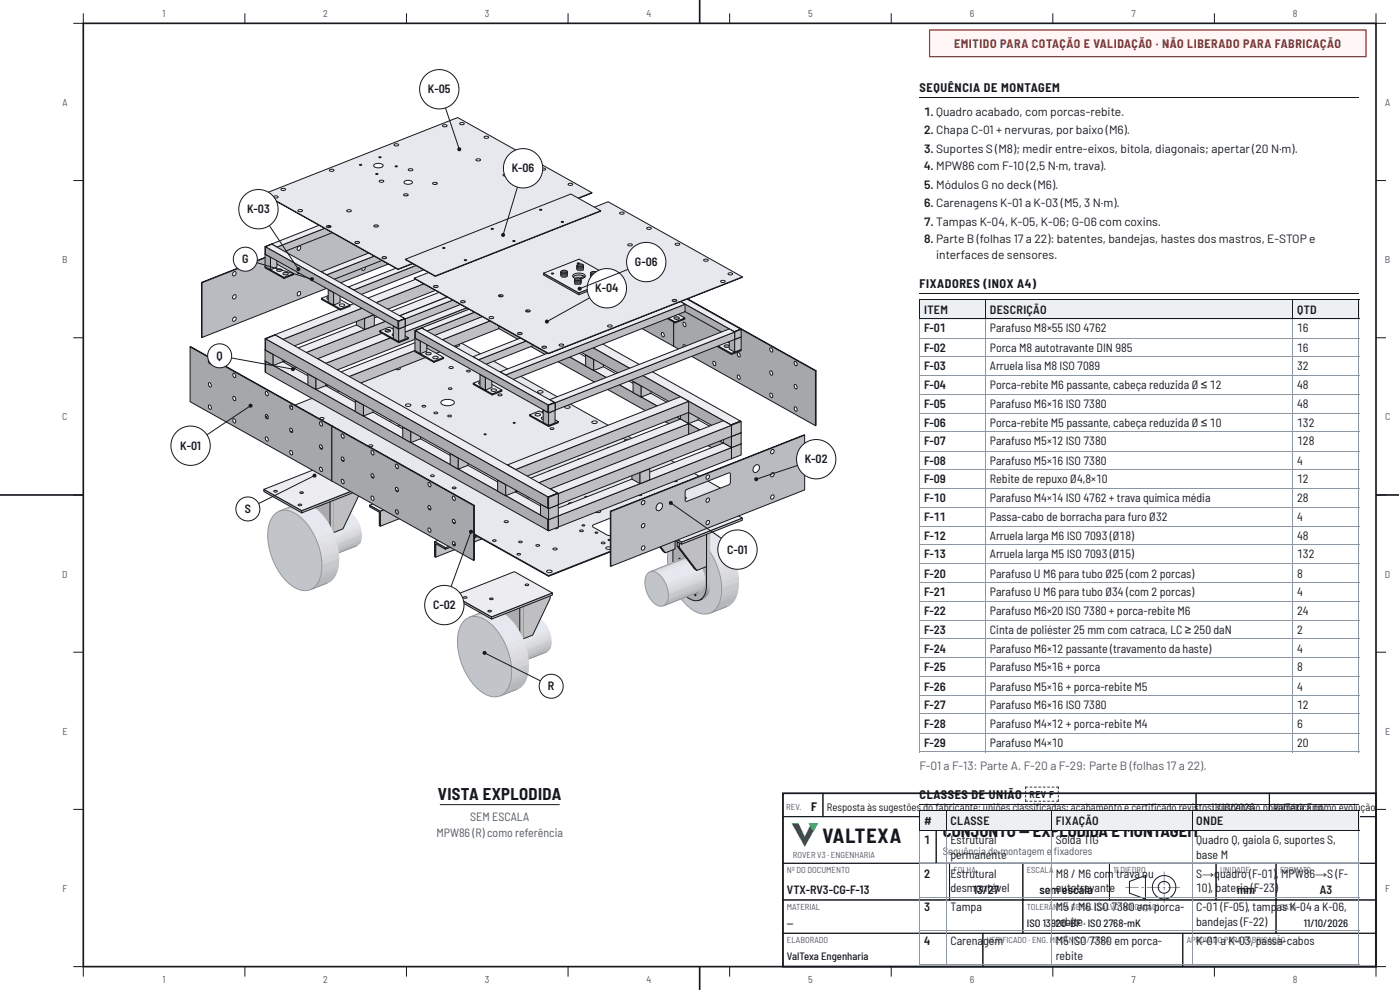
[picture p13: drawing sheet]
<svg xmlns="http://www.w3.org/2000/svg" width="420mm" height="297mm" viewBox="0 0 420 297" stroke-linecap="round" stroke-linejoin="round" font-family="sans-serif">
<defs><g id="words">
<text font-size="6" fill="#15191e" x="246.9" y="252.9">VALTEXA</text>
<g font-size="5" fill="#15191e">
<text x="131.4" y="240">VISTA EXPLODIDA</text>
<text x="283" y="251.2">CONJUNTO — EXPLODIDA E MONTAGEM</text>
</g>
<g font-size="3.7" fill="#15191e">
<text x="276" y="27.5">SEQUÊNCIA DE MONTAGEM</text>
<text x="276" y="86.3">FIXADORES (INOX A4)</text>
<text x="276" y="239.6">CLASSES DE UNIÃO</text>
</g>
<text font-size="3.6" fill="#b3261e" x="286.3" y="14.5">EMITIDO PARA COTAÇÃO E VALIDAÇÃO · NÃO LIBERADO PARA FABRICAÇÃO</text>
<g font-size="3.6" fill="#15191e">
<text x="128.5" y="28">K-05</text>
<text x="277.4" y="34.7">1. Quadro acabado, com porcas-rebite.</text>
<text x="277.4" y="40.2">2. Chapa C-01 + nervuras, por baixo (M6).</text>
<text x="277.4" y="45.8">3. Suportes S (M8); medir entre-eixos, bitola, diagonais; apertar (20 N·m).</text>
<text x="153.6" y="51.7">K-06</text>
<text x="277.4" y="51.1">4. MPW86 com F-10 (2,5 N·m, trava).</text>
<text x="277.4" y="56.6">5. Módulos G no deck (M6).</text>
<text x="74.2" y="64">K-03</text>
<text x="277.4" y="62.2">6. Carenagens K-01 a K-03 (M5, 3 N·m).</text>
<text x="277.4" y="67.7">7. Tampas K-04, K-05, K-06; G-06 com coxins.</text>
<text x="277.4" y="73">8. Parte B (folhas 17 a 22): batentes, bandejas, hastes dos mastros, E-STOP e</text>
<text x="281" y="77.8">interfaces de sensores.</text>
<text x="72.7" y="79">G</text>
<text x="190.6" y="79.9">G-06</text>
<text x="178.7" y="87.7">K-04</text>
<text x="277.4" y="94.2">ITEM</text>
<text x="297.1" y="94.2">DESCRIÇÃO</text>
<text x="389.3" y="94.2">QTD</text>
<text x="277.4" y="99.7">F-01</text>
<text x="297.1" y="99.7">Parafuso M8×55 ISO 4762</text>
<text x="389.3" y="99.7">16</text>
<text x="277.4" y="105.6">F-02</text>
<text x="297.1" y="105.6">Porca M8 autotravante DIN 985</text>
<text x="389.3" y="105.6">16</text>
<text x="65" y="108">Q</text>
<text x="277.4" y="111.1">F-03</text>
<text x="297.1" y="111.1">Arruela lisa M8 ISO 7089</text>
<text x="389.3" y="111.1">32</text>
<text x="277.4" y="116.7">F-04</text>
<text x="297.1" y="116.7">Porca-rebite M6 passante, cabeça reduzida Ø ≤ 12</text>
<text x="389.3" y="116.7">48</text>
<text x="277.4" y="122.5">F-05</text>
<text x="297.1" y="122.5">Parafuso M6×16 ISO 7380</text>
<text x="389.3" y="122.5">48</text>
<text x="277.4" y="128.1">F-06</text>
<text x="297.1" y="128.1">Porca-rebite M5 passante, cabeça reduzida Ø ≤ 10</text>
<text x="389.3" y="128.1">132</text>
<text x="54.1" y="135">K-01</text>
<text x="277.4" y="133.6">F-07</text>
<text x="297.1" y="133.6">Parafuso M5×12 ISO 7380</text>
<text x="389.3" y="133.6">128</text>
<text x="241.6" y="139">K-02</text>
<text x="277.4" y="139.4">F-08</text>
<text x="297.1" y="139.4">Parafuso M5×16 ISO 7380</text>
<text x="389.3" y="139.4">4</text>
<text x="277.4" y="145">F-09</text>
<text x="297.1" y="145">Rebite de repuxo Ø4,8×10</text>
<text x="389.3" y="145">12</text>
<text x="73.5" y="153.9">S</text>
<text x="277.4" y="150.5">F-10</text>
<text x="297.1" y="150.5">Parafuso M4×14 ISO 4762 + trava química média</text>
<text x="389.3" y="150.5">28</text>
<text x="277.4" y="156.4">F-11</text>
<text x="277.4" y="161.9">F-12</text>
<text x="297.1" y="156.4">Passa-cabo de borracha para furo Ø32</text>
<text x="297.1" y="161.9">Arruela larga M6 ISO 7093 (Ø18)</text>
<text x="389.3" y="156.4">4</text>
<text x="389.3" y="161.9">48</text>
<text x="218.3" y="166.1">C-01</text>
<text x="277.4" y="167.5">F-13</text>
<text x="297.1" y="167.5">Arruela larga M5 ISO 7093 (Ø15)</text>
<text x="389.3" y="167.5">132</text>
<text x="277.4" y="173.3">F-20</text>
<text x="297.1" y="173.3">Parafuso U M6 para tubo Ø25 (com 2 porcas)</text>
<text x="389.3" y="173.3">8</text>
<text x="277.4" y="178.9">F-21</text>
<text x="297.1" y="178.9">Parafuso U M6 para tubo Ø34 (com 2 porcas)</text>
<text x="389.3" y="178.9">4</text>
<text x="130" y="182.8">C-02</text>
<text x="277.4" y="184.4">F-22</text>
<text x="297.1" y="184.4">Parafuso M6×20 ISO 7380 + porca-rebite M6</text>
<text x="389.3" y="184.4">24</text>
<text x="277.4" y="190.2">F-23</text>
<text x="297.1" y="190.2">Cinta de poliéster 25 mm com catraca, LC ≥ 250 daN</text>
<text x="389.3" y="190.2">2</text>
<text x="277.4" y="195.8">F-24</text>
<text x="297.1" y="195.8">Parafuso M6×12 passante (travamento da haste)</text>
<text x="389.3" y="195.8">4</text>
<text x="277.4" y="201.3">F-25</text>
<text x="297.1" y="201.3">Parafuso M5×16 + porca</text>
<text x="389.3" y="201.3">8</text>
<text x="164.5" y="207.1">R</text>
<text x="277.4" y="207.2">F-26</text>
<text x="297.1" y="207.2">Parafuso M5×16 + porca-rebite M5</text>
<text x="389.3" y="207.2">4</text>
<text x="277.4" y="212.7">F-27</text>
<text x="297.1" y="212.7">Parafuso M6×16 ISO 7380</text>
<text x="389.3" y="212.7">12</text>
<text x="277.4" y="218.3">F-28</text>
<text x="297.1" y="218.3">Parafuso M4×12 + porca-rebite M4</text>
<text x="389.3" y="218.3">6</text>
<text x="277.4" y="224.1">F-29</text>
<text x="297.1" y="224.1">Parafuso M4×10</text>
<text x="389.3" y="224.1">20</text>
<text x="243.5" y="243.2">F</text>
<text x="277.4" y="247.7">#</text>
<text x="285.3" y="247.7">CLASSE</text>
<text x="316.9" y="247.7">FIXAÇÃO</text>
<text x="359" y="247.7">ONDE</text>
<text x="277.4" y="253.2">1</text>
<text x="285.3" y="253.2">Estrutural</text>
<text x="285.3" y="257.7">permanente</text>
<text x="316.9" y="253.2">Solda TIG</text>
<text x="359" y="253.2">Quadro Q, gaiola G, suportes S,</text>
<text x="359" y="257.7">base M</text>
<text x="277.4" y="263.3">2</text>
<text x="285.3" y="263.3">Estrutural</text>
<text x="316.9" y="263.3">M8 / M6 com trava ou</text>
<text x="359" y="263.3">S→quadro (F-01)</text>
<text x="383" y="263.3">,</text>
<text x="384.5" y="263.3">MPW86→S (F-</text>
<text x="236.2" y="268.1">VTX-RV3-CG-F-13</text>
<text x="285.3" y="267.8">desm1ontável</text>
<text x="293.3" y="268.1">3/27</text>
<text x="312" y="268.1">semautotravant</text>
<text x="318.7" y="268.1">escala</text>
<text x="333.1" y="267.8">e</text>
<text x="359" y="267.8">10), batermm</text>
<text x="372.3" y="267.8">ia (F-23)</text>
<text x="396.1" y="268.1">A3</text>
<text x="277.4" y="273.3">3</text>
<text x="285.3" y="273.3">Tampa</text>
<text x="316.9" y="273.3">M5 / M6 ISO 7380 em porca-</text>
<text x="359" y="273.3">C-01 (F-05), tamp</text>
<text x="383.2" y="273.3">as K-04 a K-06,</text>
<text x="359" y="277.8">bandejas (F-22)</text>
<text x="277.4" y="283.4">4</text>
<text x="285.3" y="283.4">Carena</text>
<text x="295.1" y="283.4">gem</text>
<text x="316.9" y="283.4">M5 ISO 7380 em porca-</text>
<text x="316.9" y="287.9">rebite</text>
<text x="359" y="283.4">K-01 a K-03, passa-cabos</text>
</g>
<g font-size="3.6" fill="#505b66">
<text x="276" y="231">F-01 a F-13: Parte A. F-20 a F-29: Parte B (folhas 17 a 22).</text>
<text x="131" y="251">MPW86 (R) como referência</text>
<text x="141.2" y="246.2">SEM ESCALA</text>
</g>
<g font-size="3.2" fill="#15191e">
<text x="248.2" y="243.2">Resposta às sugestões</text>
<text x="277.1" y="243.2">do fab</text>
<text x="284.8" y="243.2">ricante; uniões classifca</text>
<text x="310.9" y="243.2">i</text>
<text x="315.6" y="243.2">das; acabamento e certifcado revi</text>
<text x="345.4" y="243.2">i</text>
<text x="358.4" y="243.2">s</text>
<text x="359.8" y="243.2">tos1;1s/u10s/p2e0n2s6ão pneVuamática como evolu</text>
<text x="385.2" y="243.2">lTexa Eng.</text>
<text x="408.4" y="243.2">ção</text>
<text x="236.2" y="278.1">—</text>
<text x="308.2" y="278.1">ISO 13</text>
<text x="315.5" y="278.1">9r2e0b-BitFe· ISO 2768-mK</text>
<text x="391.3" y="278.1">11/10/2026</text>
<text x="236.2" y="288.1">ValTexa Engenharia</text>
</g>
<g font-size="3.2" fill="#505b66">
<text x="283" y="256.6">S</text>
<text x="284.6" y="256.6">equência de montagem e</text>
<text x="316.3" y="256.6">fxadores</text>
<text x="316.3" y="256.6">i</text>
</g>
<g font-size="3" fill="#505b66">
<text x="48.8" y="5">1</text>
<text x="97" y="5">2</text>
<text x="145.6" y="5">3</text>
<text x="194" y="5">4</text>
<text x="242.6" y="5">5</text>
<text x="291" y="5">6</text>
<text x="339.6" y="5">7</text>
<text x="388" y="5">8</text>
<text x="18.7" y="31.8">A</text>
<text x="415.7" y="31.8">A</text>
<text x="18.7" y="78.9">B</text>
<text x="415.7" y="78.9">B</text>
<text x="18.7" y="126.1">C</text>
<text x="415.7" y="126.1">C</text>
<text x="18.7" y="173.3">D</text>
<text x="415.7" y="173.3">D</text>
<text x="18.7" y="220.4">E</text>
<text x="415.7" y="220.4">E</text>
<text x="18.8" y="267.6">F</text>
<text x="415.8" y="267.6">F</text>
<text x="48.8" y="295">1</text>
<text x="97" y="295">2</text>
<text x="145.6" y="295">3</text>
<text x="194" y="295">4</text>
<text x="242.6" y="295">5</text>
<text x="291" y="295">6</text>
<text x="339.6" y="295">7</text>
<text x="388" y="295">8</text>
</g>
<text font-size="3" fill="#15191e" x="309" y="239.4">REV F</text>
<g font-size="2.6" fill="#505b66">
<text x="236" y="242.9">REV.</text>
<text x="238" y="257.3">ROVER V3 · ENGENHARIA</text>
<text x="236.2" y="261.9">Nº DO DOCUMENTO</text>
<text x="286.2" y="261.9">FOLHA</text>
<text x="308.2" y="261.9">ESCALA</text>
<text x="334.2" y="261.9">1º DIEDRO</text>
<text x="366.2" y="261.9">UNIDADE</text>
<text x="384.2" y="261.9">FORMATO</text>
<text x="236.2" y="272.9">MATERIAL</text>
<text x="308.2" y="272.9">TOLERÂ</text>
<text x="316.1" y="272.9">NCIA GERAL (SALVO INDICAÇÃO)</text>
<text x="384.2" y="272.9">DATA</text>
<text x="236.2" y="282.9">ELABORADO</text>
<text x="296.2" y="282.9">VERIFICADO · ENG. MECÂNICO / CREA</text>
<text x="356.2" y="282.9">APROVADO PARA FABRICAÇÃO</text>
</g>
</g></defs>
<path d="M25 7h388v283h-388zM210 0v7M0 148.5h25M413 148.5h6.9M210 290v7" fill="none" stroke="#15191e" stroke-width=".5"/>
<g fill="none" stroke="#15191e" stroke-width=".3">
<path d="M25 4v3h-3M73.5 4v3M122 4v3M170.5 4v3M219 4v3M267.5 4v3M316 4v3M364.5 4v3M413 4v3h3M22 54.2h3M413 54.2h3M22 101.3h3"/>
<path d="M413 101.3h3M22 148.5h3M413 148.5h3M22 195.7h3M413 195.7h3M22 242.8h3M413 242.8h3M22 290h3v3M73.5 290v3M122 290v3M170.5 290v3M219 290v3"/>
<path d="M267.5 290v3M316 290v3M364.5 290v3M416 290h-3v3"/>
</g>
<path d="M279 9h131v8h-131z" fill="#fff6f5"/>
<path d="M279 9h131v8h-131z" fill="none" stroke="#b3261e" stroke-width=".35"/>
<path d="M235 238h178v52h-178z" fill="none" stroke="#15191e" stroke-width=".5"/>
<path d="M235 238h12v7h-12zM247 238h112v7h-112zM359 238h22v7h-22zM381 238h32v7h-32zM235 245h46v14h-46z" fill="none" stroke="#15191e" stroke-width=".3"/>
<path d="M237.6 247h2.1l1.9 4 1.8-4h2.1l-3.9 7.1z" fill="#1d7443"/>
<path d="M242.7 247h2.8l-1.4 2.5z" fill="#38a46a"/>
<path d="M235 259h50v11h-50zM281 245h132v14h-132zM285 259h22v11h-22zM307 259h26v11h-26zM333 259h32v11h-32zM339 264.4l4.8-1.7v7l-4.8-1.7z" fill="none" stroke="#15191e" stroke-width=".3"/>
<path d="M337.8 266.1l4 .2zM342.6 266.1l.8 .2zM344.2 266.1l4 .2zM349 266.1l.8 .2zM350.6 266.1l3.6 .2z" fill="#15191e"/>
<g fill="none" stroke="#15191e" stroke-width=".3">
<circle cx="349.4" cy="266.2" r="1.76"/>
<circle cx="349.4" cy="266.2" r="3.5"/>
</g>
<path d="M349.3 261.5l.2 4zM349.3 266.3l.2 .8zM349.3 267.9l.2 3z" fill="#15191e"/>
<path d="M365 259h18v11h-18zM383 259h30v11h-30zM235 270h72v10h-72zM235 280h60v10h-60zM295 280h60v10h-60zM307 270h76v10h-76zM355 280h58v10h-58zM383 270h30v10h-30z" fill="none" stroke="#15191e" stroke-width=".3"/>
<path d="M159.6 143.9l5.1-2v1l-5.1 2z" fill-rule="evenodd" fill="#cdd0d5"/>
<path d="M159.6 143.9l5.1-2v1l-5.1 2z" fill="none" stroke="#cdd0d5" stroke-width=".3"/>
<path d="M159.5 142.8l5.1-1.9 .1 1-5.1 2z" fill-rule="evenodd" fill="#d1d3d9"/>
<path d="M159.5 142.8l5.1-1.9 .1 1-5.1 2z" fill="none" stroke="#d1d3d9" stroke-width=".3"/>
<path d="M159.4 141.8l5-2 .2 1.1-5.1 1.9z" fill-rule="evenodd" fill="#d4d7dd"/>
<path d="M159.4 141.8l5-2 .2 1.1-5.1 1.9z" fill="none" stroke="#d4d7dd" stroke-width=".3"/>
<path d="M159.2 140.8l5-2 .2 1-5 2z" fill-rule="evenodd" fill="#d7dae0"/>
<path d="M159.2 140.8l5-2 .2 1-5 2z" fill="none" stroke="#d7dae0" stroke-width=".3"/>
<path d="M158.9 139.7l5-2 .3 1.1-5 2z" fill-rule="evenodd" fill="#dadde3"/>
<path d="M158.9 139.7l5-2 .3 1.1-5 2z" fill="none" stroke="#dadde3" stroke-width=".3"/>
<path d="M158.6 138.7l5-2 .3 1-5 2z" fill-rule="evenodd" fill="#dde0e6"/>
<path d="M158.6 138.7l5-2 .3 1-5 2z" fill="none" stroke="#dde0e6" stroke-width=".3"/>
<path d="M158.2 137.6l5-2 .4 1.1-5 2z" fill-rule="evenodd" fill="#dfe2e9"/>
<path d="M158.2 137.6l5-2 .4 1.1-5 2z" fill="none" stroke="#dfe2e9" stroke-width=".3"/>
<path d="M157.7 136.6l5.1-2 .4 1-5 2z" fill-rule="evenodd" fill="#e1e4eb"/>
<path d="M157.7 136.6l5.1-2 .4 1-5 2z" fill="none" stroke="#e1e4eb" stroke-width=".3"/>
<path d="M157.3 135.6l5-2 .5 1-5.1 2z" fill-rule="evenodd" fill="#e3e6ed"/>
<path d="M157.3 135.6l5-2 .5 1-5.1 2z" fill="none" stroke="#e3e6ed" stroke-width=".3"/>
<path d="M156.7 134.7l5.1-2 .5 .9-5 2z" fill-rule="evenodd" fill="#e5e7ee"/>
<path d="M156.7 134.7l5.1-2 .5 .9-5 2z" fill="none" stroke="#e5e7ee" stroke-width=".3"/>
<path d="M156.2 133.8l5-2 .6 .9-5.1 2z" fill-rule="evenodd" fill="#e6e8ef"/>
<path d="M156.2 133.8l5-2 .6 .9-5.1 2z" fill="none" stroke="#e6e8ef" stroke-width=".3"/>
<path d="M155.6 132.9l5-2 .6 .9-5 2z" fill-rule="evenodd" fill="#e6e9f0"/>
<path d="M155.6 132.9l5-2 .6 .9-5 2z" fill="none" stroke="#e6e9f0" stroke-width=".3"/>
<path d="M154.9 132.1l5.1-2 .6 .8-5 2z" fill-rule="evenodd" fill="#e6e9f0"/>
<path d="M154.9 132.1l5.1-2 .6 .8-5 2z" fill="none" stroke="#e6e9f0" stroke-width=".3"/>
<path d="M154.3 131.4l5-2 .7 .7-5.1 2z" fill-rule="evenodd" fill="#e6e9f0"/>
<path d="M154.3 131.4l5-2 .7 .7-5.1 2z" fill="none" stroke="#e6e9f0" stroke-width=".3"/>
<path d="M153.6 130.7l5.1-2 .6 .7-5 2z" fill-rule="evenodd" fill="#e6e9ef"/>
<path d="M153.6 130.7l5.1-2 .6 .7-5 2z" fill="none" stroke="#e6e9ef" stroke-width=".3"/>
<path d="M152.9 130.1l5.1-2 .7 .6-5.1 2z" fill-rule="evenodd" fill="#e5e8ee"/>
<path d="M152.9 130.1l5.1-2 .7 .6-5.1 2z" fill="none" stroke="#e5e8ee" stroke-width=".3"/>
<path d="M152.2 129.6l5.1-2 .7 .5-5.1 2z" fill-rule="evenodd" fill="#e4e7ed"/>
<path d="M152.2 129.6l5.1-2 .7 .5-5.1 2z" fill="none" stroke="#e4e7ed" stroke-width=".3"/>
<path d="M151.5 129.1l5.1-2 .7 .5-5.1 2z" fill-rule="evenodd" fill="#e2e5eb"/>
<path d="M151.5 129.1l5.1-2 .7 .5-5.1 2z" fill="none" stroke="#e2e5eb" stroke-width=".3"/>
<path d="M150.8 128.8l5-2 .8 .3-5.1 2z" fill-rule="evenodd" fill="#e0e3e9"/>
<path d="M150.8 128.8l5-2 .8 .3-5.1 2z" fill="none" stroke="#e0e3e9" stroke-width=".3"/>
<path d="M150.1 128.5l5-2 .7 .3-5 2z" fill-rule="evenodd" fill="#dee1e7"/>
<path d="M150.1 128.5l5-2 .7 .3-5 2z" fill="none" stroke="#dee1e7" stroke-width=".3"/>
<path d="M149.4 128.3l5.1-2 .6 .2-5 2z" fill-rule="evenodd" fill="#dbdee4"/>
<path d="M149.4 128.3l5.1-2 .6 .2-5 2z" fill="none" stroke="#dbdee4" stroke-width=".3"/>
<path d="M148.7 128.2l5.1-1.9h.7l-5.1 2z" fill-rule="evenodd" fill="#d8dbe1"/>
<path d="M148.7 128.2l5.1-1.9h.7l-5.1 2z" fill="none" stroke="#d8dbe1" stroke-width=".3"/>
<path d="M148.1 128.3l5-2h.7l-5.1 1.9z" fill-rule="evenodd" fill="#d5d8de"/>
<path d="M148.1 128.3l5-2h.7l-5.1 1.9z" fill="none" stroke="#d5d8de" stroke-width=".3"/>
<path d="M147.4 128.3l5.7-2z" fill-rule="evenodd" fill="#d2d5db"/>
<path d="M147.4 128.3l5.7-2z" fill="none" stroke="#d2d5db" stroke-width=".3"/>
<path d="M146.8 128.5l5.7-2.1z" fill-rule="evenodd" fill="#ced1d7"/>
<path d="M146.8 128.5l5.7-2.1z" fill="none" stroke="#ced1d7" stroke-width=".3"/>
<path d="M156.2 152.1l5.6-2.3z" fill-rule="evenodd" fill="#b5b7bc"/>
<path d="M156.2 152.1l5.6-2.3z" fill="none" stroke="#b5b7bc" stroke-width=".3"/>
<path d="M156.7 151.8l5.6-2.4z" fill-rule="evenodd" fill="#b5b7bc"/>
<path d="M156.7 151.8l5.6-2.4z" fill="none" stroke="#b5b7bc" stroke-width=".3"/>
<path d="M157.3 151.4l.4-.4 5.1-2-.5 .4z" fill-rule="evenodd" fill="#b5b7bc"/>
<path d="M157.3 151.4l.4-.4 5.1-2-.5 .4z" fill="none" stroke="#b5b7bc" stroke-width=".3"/>
<path d="M158.2 150.4l5-1.9-.4 .5-5.1 2z" fill-rule="evenodd" fill="#b5b7bc"/>
<path d="M158.2 150.4l5-1.9-.4 .5-5.1 2z" fill="none" stroke="#b5b7bc" stroke-width=".3"/>
<path d="M158.6 149.8l5-2-.4 .7-5 1.9z" fill-rule="evenodd" fill="#b5b7bc"/>
<path d="M158.6 149.8l5-2-.4 .7-5 1.9z" fill="none" stroke="#b5b7bc" stroke-width=".3"/>
<path d="M158.9 149.2l5-2-.3 .6-5 2z" fill-rule="evenodd" fill="#b5b7bc"/>
<path d="M158.9 149.2l5-2-.3 .6-5 2z" fill="none" stroke="#b5b7bc" stroke-width=".3"/>
<path d="M159.2 148.4l5-2-.3 .8-5 2z" fill-rule="evenodd" fill="#b8bbc0"/>
<path d="M159.2 148.4l5-2-.3 .8-5 2z" fill="none" stroke="#b8bbc0" stroke-width=".3"/>
<path d="M159.4 147.6l5-2-.2 .8-5 2z" fill-rule="evenodd" fill="#bdbfc4"/>
<path d="M159.4 147.6l5-2-.2 .8-5 2z" fill="none" stroke="#bdbfc4" stroke-width=".3"/>
<path d="M159.5 146.7l5.1-2-.2 .9-5 2z" fill-rule="evenodd" fill="#c1c3c9"/>
<path d="M159.5 146.7l5.1-2-.2 .9-5 2z" fill="none" stroke="#c1c3c9" stroke-width=".3"/>
<path d="M159.6 145.8l5.1-2-.1 .9-5.1 2z" fill-rule="evenodd" fill="#c5c8cd"/>
<path d="M159.6 145.8l5.1-2-.1 .9-5.1 2z" fill="none" stroke="#c5c8cd" stroke-width=".3"/>
<path d="M159.6 144.9l5.1-2v.9l-5.1 2z" fill-rule="evenodd" fill="#c9ccd1"/>
<path d="M159.6 144.9l5.1-2v.9l-5.1 2z" fill="none" stroke="#c9ccd1" stroke-width=".3"/>
<path d="M151.9 126.5l-5.1 2M161.2 150.1l-5 2" fill="none" stroke="#8f99a4" stroke-width=".3"/>
<path d="M145.3 129.6a5 5 0 0 1 6.9 0 19.3 19.3 0 0 1 7 18.8 4.9 4.9 0 0 1-7.7 3.1 19.1 19.1 0 0 1-7.6-19.3l.6-1.4z" fill-rule="evenodd" fill="#c1c4c9"/>
<path d="M145.3 129.6a5 5 0 0 1 6.9 0 19.3 19.3 0 0 1 7 18.8 4.9 4.9 0 0 1-7.7 3.1 19.1 19.1 0 0 1-7.6-19.3l.6-1.4z" fill="none" stroke="#8f99a4" stroke-width=".3"/>
<path d="M155.3 142.4l.5-.2v.5l-.5 .2z" fill-rule="evenodd" fill="#cdd0d5"/>
<path d="M155.3 142.4l.5-.2v.5l-.5 .2z" fill="none" stroke="#cdd0d5" stroke-width=".3"/>
<path d="M155.3 141.8l.4-.2 .1 .6-.5 .2z" fill-rule="evenodd" fill="#d1d3d9"/>
<path d="M155.3 141.8l.4-.2 .1 .6-.5 .2z" fill="none" stroke="#d1d3d9" stroke-width=".3"/>
<path d="M155.2 141.3l.5-.2v.5l-.4 .2z" fill-rule="evenodd" fill="#d4d7dd"/>
<path d="M155.2 141.3l.5-.2v.5l-.4 .2z" fill="none" stroke="#d4d7dd" stroke-width=".3"/>
<path d="M155.1 140.7l.5-.2 .1 .6-.5 .2z" fill-rule="evenodd" fill="#d7dae0"/>
<path d="M155.1 140.7l.5-.2 .1 .6-.5 .2z" fill="none" stroke="#d7dae0" stroke-width=".3"/>
<path d="M154.9 140.2l.5-.2 .2 .5-.5 .2z" fill-rule="evenodd" fill="#dadde3"/>
<path d="M154.9 140.2l.5-.2 .2 .5-.5 .2z" fill="none" stroke="#dadde3" stroke-width=".3"/>
<path d="M154.7 139.6l.5-.2 .2 .6-.5 .2z" fill-rule="evenodd" fill="#dde0e6"/>
<path d="M154.7 139.6l.5-.2 .2 .6-.5 .2z" fill="none" stroke="#dde0e6" stroke-width=".3"/>
<path d="M154.5 139.1l.5-.2 .2 .5-.5 .2z" fill-rule="evenodd" fill="#dfe2e9"/>
<path d="M154.5 139.1l.5-.2 .2 .5-.5 .2z" fill="none" stroke="#dfe2e9" stroke-width=".3"/>
<path d="M154.3 138.5l.5-.2 .2 .6-.5 .2z" fill-rule="evenodd" fill="#e1e4eb"/>
<path d="M154.3 138.5l.5-.2 .2 .6-.5 .2z" fill="none" stroke="#e1e4eb" stroke-width=".3"/>
<path d="M154.1 138l.5-.2 .2 .5-.5 .2z" fill-rule="evenodd" fill="#e3e6ed"/>
<path d="M154.1 138l.5-.2 .2 .5-.5 .2z" fill="none" stroke="#e3e6ed" stroke-width=".3"/>
<path d="M153.8 137.5l.5-.2 .3 .5-.5 .2z" fill-rule="evenodd" fill="#e5e7ee"/>
<path d="M153.8 137.5l.5-.2 .3 .5-.5 .2z" fill="none" stroke="#e5e7ee" stroke-width=".3"/>
<path d="M153.5 137l.5-.2 .3 .5-.5 .2z" fill-rule="evenodd" fill="#e6e8ef"/>
<path d="M153.5 137l.5-.2 .3 .5-.5 .2z" fill="none" stroke="#e6e8ef" stroke-width=".3"/>
<path d="M153.2 136.6l.5-.2 .3 .4-.5 .2z" fill-rule="evenodd" fill="#e6e9f0"/>
<path d="M153.2 136.6l.5-.2 .3 .4-.5 .2z" fill="none" stroke="#e6e9f0" stroke-width=".3"/>
<path d="M152.8 136.2l.5-.2 .4 .4-.5 .2z" fill-rule="evenodd" fill="#e6e9f0"/>
<path d="M152.8 136.2l.5-.2 .4 .4-.5 .2z" fill="none" stroke="#e6e9f0" stroke-width=".3"/>
<path d="M152.5 135.8l.5-.2 .3 .4-.5 .2z" fill-rule="evenodd" fill="#e6e9f0"/>
<path d="M152.5 135.8l.5-.2 .3 .4-.5 .2z" fill="none" stroke="#e6e9f0" stroke-width=".3"/>
<path d="M152.1 135.4l.5-.2 .4 .4-.5 .2z" fill-rule="evenodd" fill="#e6e9ef"/>
<path d="M152.1 135.4l.5-.2 .4 .4-.5 .2z" fill="none" stroke="#e6e9ef" stroke-width=".3"/>
<path d="M151.8 135.1l.5-.2 .3 .3-.5 .2z" fill-rule="evenodd" fill="#e5e8ee"/>
<path d="M151.8 135.1l.5-.2 .3 .3-.5 .2z" fill="none" stroke="#e5e8ee" stroke-width=".3"/>
<path d="M151.4 134.8l.5-.2 .4 .3-.5 .2z" fill-rule="evenodd" fill="#e4e7ed"/>
<path d="M151.4 134.8l.5-.2 .4 .3-.5 .2z" fill="none" stroke="#e4e7ed" stroke-width=".3"/>
<path d="M151 134.6l.5-.2 .4 .2-.5 .2z" fill-rule="evenodd" fill="#e2e5eb"/>
<path d="M151 134.6l.5-.2 .4 .2-.5 .2z" fill="none" stroke="#e2e5eb" stroke-width=".3"/>
<path d="M150.7 134.4l.4-.2 .4 .2-.5 .2z" fill-rule="evenodd" fill="#e0e3e9"/>
<path d="M150.7 134.4l.4-.2 .4 .2-.5 .2z" fill="none" stroke="#e0e3e9" stroke-width=".3"/>
<path d="M150.3 134.3l.5-.2 .3 .1-.4 .2z" fill-rule="evenodd" fill="#dee1e7"/>
<path d="M150.3 134.3l.5-.2 .3 .1-.4 .2z" fill="none" stroke="#dee1e7" stroke-width=".3"/>
<path d="M149.9 134.2l.9-.1z" fill-rule="evenodd" fill="#dbdee4"/>
<path d="M149.9 134.2l.9-.1z" fill="none" stroke="#dbdee4" stroke-width=".3"/>
<path d="M149.6 134.1l.8-.1z" fill-rule="evenodd" fill="#d8dbe1"/>
<path d="M149.6 134.1l.8-.1z" fill="none" stroke="#d8dbe1" stroke-width=".3"/>
<path d="M149.2 134.1l.8-.2z" fill-rule="evenodd" fill="#d5d8de"/>
<path d="M149.2 134.1l.8-.2z" fill="none" stroke="#d5d8de" stroke-width=".3"/>
<path d="M148.9 134.2l.8-.3z" fill-rule="evenodd" fill="#d2d5db"/>
<path d="M148.9 134.2l.8-.3z" fill="none" stroke="#d2d5db" stroke-width=".3"/>
<path d="M148.6 134.3l.8-.3z" fill-rule="evenodd" fill="#ced1d7"/>
<path d="M148.6 134.3l.8-.3z" fill="none" stroke="#ced1d7" stroke-width=".3"/>
<path d="M153.5 146.7l.8-.3z" fill-rule="evenodd" fill="#b5b7bc"/>
<path d="M153.5 146.7l.8-.3z" fill="none" stroke="#b5b7bc" stroke-width=".3"/>
<path d="M153.8 146.6l.8-.4z" fill-rule="evenodd" fill="#b5b7bc"/>
<path d="M153.8 146.6l.8-.4z" fill="none" stroke="#b5b7bc" stroke-width=".3"/>
<path d="M154.1 146.4l.7-.5z" fill-rule="evenodd" fill="#b5b7bc"/>
<path d="M154.1 146.4l.7-.5z" fill="none" stroke="#b5b7bc" stroke-width=".3"/>
<path d="M154.5 145.9l.5-.2-.7 .4z" fill-rule="evenodd" fill="#b5b7bc"/>
<path d="M154.5 145.9l.5-.2-.7 .4z" fill="none" stroke="#b5b7bc" stroke-width=".3"/>
<path d="M154.7 145.5l.5-.2-.7 .6z" fill-rule="evenodd" fill="#b5b7bc"/>
<path d="M154.7 145.5l.5-.2-.7 .6z" fill="none" stroke="#b5b7bc" stroke-width=".3"/>
<path d="M154.9 145.2l.5-.2-.2 .3-.5 .2z" fill-rule="evenodd" fill="#b5b7bc"/>
<path d="M154.9 145.2l.5-.2-.2 .3-.5 .2z" fill="none" stroke="#b5b7bc" stroke-width=".3"/>
<path d="M155.1 144.8l.5-.2-.2 .4-.5 .2z" fill-rule="evenodd" fill="#b8bbc0"/>
<path d="M155.1 144.8l.5-.2-.2 .4-.5 .2z" fill="none" stroke="#b8bbc0" stroke-width=".3"/>
<path d="M155.2 144.3l.5-.1-.1 .4-.5 .2z" fill-rule="evenodd" fill="#bdbfc4"/>
<path d="M155.2 144.3l.5-.1-.1 .4-.5 .2z" fill="none" stroke="#bdbfc4" stroke-width=".3"/>
<path d="M155.3 143.9l.4-.2v.5l-.5 .1z" fill-rule="evenodd" fill="#c1c3c9"/>
<path d="M155.3 143.9l.4-.2v.5l-.5 .1z" fill="none" stroke="#c1c3c9" stroke-width=".3"/>
<path d="M155.3 143.4l.5-.2-.1 .5-.4 .2z" fill-rule="evenodd" fill="#c5c8cd"/>
<path d="M155.3 143.4l.5-.2-.1 .5-.4 .2z" fill="none" stroke="#c5c8cd" stroke-width=".3"/>
<path d="M155.3 142.9l.5-.2v.5l-.5 .2z" fill-rule="evenodd" fill="#c9ccd1"/>
<path d="M155.3 142.9l.5-.2v.5l-.5 .2z" fill="none" stroke="#c9ccd1" stroke-width=".3"/>
<path d="M149 134.1l-.4 .2M154 146.5l-.5 .2" fill="none" stroke="#8f99a4" stroke-width=".3"/>
<path d="M147.7 134.9a3.2 3.2 0 0 1 4.8 .9 9.7 9.7 0 0 1 2.2 9.7 2.71 2.71 0 0 1-4.4 .4 9.8 9.8 0 0 1-3-10.4z" fill-rule="evenodd" fill="#c1c4c9"/>
<path d="M147.7 134.9a3.2 3.2 0 0 1 4.8 .9 9.7 9.7 0 0 1 2.2 9.7 2.71 2.71 0 0 1-4.4 .4 9.8 9.8 0 0 1-3-10.4z" fill="none" stroke="#8f99a4" stroke-width=".3"/>
<path d="M145 122.2l1-.4 10.1 5.6-1 .4z" fill-rule="evenodd" fill="#ededf0"/>
<path d="M145 122.2l1-.4 10.1 5.6-1 .4z" fill="none" stroke="#ededf0" stroke-width=".3"/>
<path d="M152.9 148.2l1.3-.6z" fill-rule="evenodd" fill="#919193"/>
<path d="M152.9 148.2l1.3-.6z" fill="none" stroke="#919193" stroke-width=".3"/>
<path d="M153.3 148l1.3-.6z" fill-rule="evenodd" fill="#919193"/>
<path d="M153.3 148l1.3-.6z" fill="none" stroke="#919193" stroke-width=".3"/>
<path d="M153.6 147.8l1.3-.7z" fill-rule="evenodd" fill="#919193"/>
<path d="M153.6 147.8l1.3-.7z" fill="none" stroke="#919193" stroke-width=".3"/>
<path d="M154.3 147.1l.9-.4-.3 .4-.9 .4z" fill-rule="evenodd" fill="#919193"/>
<path d="M154.3 147.1l.9-.4-.3 .4-.9 .4z" fill="none" stroke="#919193" stroke-width=".3"/>
<path d="M154.5 146.6l1-.4-.3 .5-.9 .4z" fill-rule="evenodd" fill="#919193"/>
<path d="M154.5 146.6l1-.4-.3 .5-.9 .4z" fill="none" stroke="#919193" stroke-width=".3"/>
<path d="M154.7 146.1l1-.3-.2 .4-1 .4z" fill-rule="evenodd" fill="#939396"/>
<path d="M154.7 146.1l1-.3-.2 .4-1 .4z" fill="none" stroke="#939396" stroke-width=".3"/>
<path d="M154.9 145.6l1-.4-.2 .6-1 .3z" fill-rule="evenodd" fill="#9d9da0"/>
<path d="M154.9 145.6l1-.4-.2 .6-1 .3z" fill="none" stroke="#9d9da0" stroke-width=".3"/>
<path d="M155 145l1-.4-.1 .6-1 .4z" fill-rule="evenodd" fill="#a7a7aa"/>
<path d="M155 145l1-.4-.1 .6-1 .4z" fill="none" stroke="#a7a7aa" stroke-width=".3"/>
<path d="M155.1 144.4l.9-.4v.6l-1 .4z" fill-rule="evenodd" fill="#b1b1b4"/>
<path d="M155.1 144.4l.9-.4v.6l-1 .4z" fill="none" stroke="#b1b1b4" stroke-width=".3"/>
<path d="M155.1 143.7l1-.4-.1 .7-.9 .4z" fill-rule="evenodd" fill="#bababd"/>
<path d="M155.1 143.7l1-.4-.1 .7-.9 .4z" fill="none" stroke="#bababd" stroke-width=".3"/>
<path d="M155.1 127.8l1-.4v15.9l-1 .4z" fill-rule="evenodd" fill="#bfbfc2"/>
<path d="M155.1 127.8l1-.4v15.9l-1 .4z" fill="none" stroke="#bfbfc2" stroke-width=".3"/>
<path d="M146 121.8l-1 .4M153.8 147.8l-.9 .4" fill="none" stroke="#15191e" stroke-width=".3"/>
<path d="M145 122.2v15.9a11.7 11.7 0 0 0 5.6 9.9 3 3 0 0 0 4.3-2.4l.2-1.9v-15.9zM147.3 136.2a7 7 0 0 0 .8 7.7 3.7 3.7 0 0 0 4.2 2 4.9 4.9 0 0 0 .9-5.6 6.2 6.2 0 0 0-4.5-4.7l-.6 .1zM149.8 135.5a.25 .25 0 0 0 .5 0 .25 .25 0 0 0-.5 0zM146.8 135.8a.25 .25 0 0 0 .5 0 .25 .25 0 0 0-.5 0zM146.1 139.9a.24 .24 0 0 0 .4 0 .24 .24 0 0 0-.4 0zM148.2 144.7a.24 .24 0 0 0 .4 0 .24 .24 0 0 0-.4 0zM151.5 146.5a.25 .25 0 0 0 .5 0 .25 .25 0 0 0-.5 0zM153.6 144.1a.25 .25 0 0 0 .5 0 .25 .25 0 0 0-.5 0zM152.9 139.2a.23 .23 0 0 0 .4 0 .23 .23 0 0 0-.4 0z" fill-rule="evenodd" fill="#ababad"/>
<g fill="none" stroke="#15191e" stroke-width=".3">
<path d="M145 122.2l10.1 5.6v15.9a4.2 4.2 0 0 1-2.7 4.6 6.3 6.3 0 0 1-5.5-3.9 13 13 0 0 1-1.9-6.3zM147.3 136.2a2.55 2.55 0 0 1 3.8 .6 8 8 0 0 1 1.9 8.5 2.44 2.44 0 0 1-4-.3 8 8 0 0 1-1.9-8.5z"/>
<circle cx="146.3" cy="139.9" r=".24"/>
<circle cx="147" cy="135.8" r=".23"/>
<circle cx="150.1" cy="135.5" r=".23"/>
<circle cx="153.1" cy="139.2" r=".23"/>
<circle cx="148.4" cy="144.7" r=".24"/>
<circle cx="151.7" cy="146.5" r=".23"/>
<circle cx="153.8" cy="144.1" r=".23"/>
</g>
<path d="M143.6 146.3l10.9-4.3v.5l-10.9 4.3z" fill-rule="evenodd" fill="#cdd0d5"/>
<path d="M143.6 146.3l10.9-4.3v.5l-10.9 4.3z" fill="none" stroke="#cdd0d5" stroke-width=".3"/>
<path d="M143.6 145.9l10.9-4.3v.4l-10.9 4.3z" fill-rule="evenodd" fill="#d1d3d9"/>
<path d="M143.6 145.9l10.9-4.3v.4l-10.9 4.3z" fill="none" stroke="#d1d3d9" stroke-width=".3"/>
<path d="M143.5 145.4l10.9-4.3 .1 .5-10.9 4.3z" fill-rule="evenodd" fill="#d4d7dd"/>
<path d="M143.5 145.4l10.9-4.3 .1 .5-10.9 4.3z" fill="none" stroke="#d4d7dd" stroke-width=".3"/>
<path d="M143.4 145l10.9-4.3 .1 .4-10.9 4.3z" fill-rule="evenodd" fill="#d7dae0"/>
<path d="M143.4 145l10.9-4.3 .1 .4-10.9 4.3z" fill="none" stroke="#d7dae0" stroke-width=".3"/>
<path d="M143.3 144.5l10.9-4.3 .1 .5-10.9 4.3z" fill-rule="evenodd" fill="#dadde3"/>
<path d="M143.3 144.5l10.9-4.3 .1 .5-10.9 4.3z" fill="none" stroke="#dadde3" stroke-width=".3"/>
<path d="M143.2 144.1l10.9-4.3 .1 .4-10.9 4.3z" fill-rule="evenodd" fill="#dde0e6"/>
<path d="M143.2 144.1l10.9-4.3 .1 .4-10.9 4.3z" fill="none" stroke="#dde0e6" stroke-width=".3"/>
<path d="M143 143.6l10.9-4.3 .2 .5-10.9 4.3z" fill-rule="evenodd" fill="#dfe2e9"/>
<path d="M143 143.6l10.9-4.3 .2 .5-10.9 4.3z" fill="none" stroke="#dfe2e9" stroke-width=".3"/>
<path d="M142.8 143.2l10.9-4.3 .2 .4-10.9 4.3z" fill-rule="evenodd" fill="#e1e4eb"/>
<path d="M142.8 143.2l10.9-4.3 .2 .4-10.9 4.3z" fill="none" stroke="#e1e4eb" stroke-width=".3"/>
<path d="M142.6 142.8l10.9-4.3 .2 .4-10.9 4.3z" fill-rule="evenodd" fill="#e3e6ed"/>
<path d="M142.6 142.8l10.9-4.3 .2 .4-10.9 4.3z" fill="none" stroke="#e3e6ed" stroke-width=".3"/>
<path d="M142.4 142.4l10.9-4.3 .2 .4-10.9 4.3z" fill-rule="evenodd" fill="#e5e7ee"/>
<path d="M142.4 142.4l10.9-4.3 .2 .4-10.9 4.3z" fill="none" stroke="#e5e7ee" stroke-width=".3"/>
<path d="M142.1 142l10.9-4.3 .3 .4-10.9 4.3z" fill-rule="evenodd" fill="#e6e8ef"/>
<path d="M142.1 142l10.9-4.3 .3 .4-10.9 4.3z" fill="none" stroke="#e6e8ef" stroke-width=".3"/>
<path d="M141.9 141.6l10.9-4.3 .2 .4-10.9 4.3z" fill-rule="evenodd" fill="#e6e9f0"/>
<path d="M141.9 141.6l10.9-4.3 .2 .4-10.9 4.3z" fill="none" stroke="#e6e9f0" stroke-width=".3"/>
<path d="M141.6 141.2l10.9-4.3 .3 .4-10.9 4.3z" fill-rule="evenodd" fill="#e6e9f0"/>
<path d="M141.6 141.2l10.9-4.3 .3 .4-10.9 4.3z" fill="none" stroke="#e6e9f0" stroke-width=".3"/>
<path d="M141.3 140.9l10.9-4.3 .3 .3-10.9 4.3z" fill-rule="evenodd" fill="#e6e9f0"/>
<path d="M141.3 140.9l10.9-4.3 .3 .3-10.9 4.3z" fill="none" stroke="#e6e9f0" stroke-width=".3"/>
<path d="M141 140.6l10.9-4.3 .3 .3-10.9 4.3z" fill-rule="evenodd" fill="#e6e9ef"/>
<path d="M141 140.6l10.9-4.3 .3 .3-10.9 4.3z" fill="none" stroke="#e6e9ef" stroke-width=".3"/>
<path d="M140.7 140.4l10.9-4.3 .3 .2-10.9 4.3z" fill-rule="evenodd" fill="#e5e8ee"/>
<path d="M140.7 140.4l10.9-4.3 .3 .2-10.9 4.3z" fill="none" stroke="#e5e8ee" stroke-width=".3"/>
<path d="M140.4 140.1l10.9-4.3 .3 .3-10.9 4.3z" fill-rule="evenodd" fill="#e4e7ed"/>
<path d="M140.4 140.1l10.9-4.3 .3 .3-10.9 4.3z" fill="none" stroke="#e4e7ed" stroke-width=".3"/>
<path d="M140.1 140l10.9-4.3 .3 .1-10.9 4.3z" fill-rule="evenodd" fill="#e2e5eb"/>
<path d="M140.1 140l10.9-4.3 .3 .1-10.9 4.3z" fill="none" stroke="#e2e5eb" stroke-width=".3"/>
<path d="M139.8 139.8l10.9-4.3 .3 .2-10.9 4.3z" fill-rule="evenodd" fill="#e0e3e9"/>
<path d="M139.8 139.8l10.9-4.3 .3 .2-10.9 4.3z" fill="none" stroke="#e0e3e9" stroke-width=".3"/>
<path d="M139.5 139.7l10.9-4.3 .3 .1-10.9 4.3z" fill-rule="evenodd" fill="#dee1e7"/>
<path d="M139.5 139.7l10.9-4.3 .3 .1-10.9 4.3z" fill="none" stroke="#dee1e7" stroke-width=".3"/>
<path d="M139.2 139.6l10.9-4.3 .3 .1-10.9 4.3z" fill-rule="evenodd" fill="#dbdee4"/>
<path d="M139.2 139.6l10.9-4.3 .3 .1-10.9 4.3z" fill="none" stroke="#dbdee4" stroke-width=".3"/>
<path d="M138.9 139.6l11.2-4.3z" fill-rule="evenodd" fill="#d8dbe1"/>
<path d="M138.9 139.6l11.2-4.3z" fill="none" stroke="#d8dbe1" stroke-width=".3"/>
<path d="M138.6 139.6l11.2-4.3z" fill-rule="evenodd" fill="#d5d8de"/>
<path d="M138.6 139.6l11.2-4.3z" fill="none" stroke="#d5d8de" stroke-width=".3"/>
<path d="M138.4 139.6l11.1-4.3z" fill-rule="evenodd" fill="#d2d5db"/>
<path d="M138.4 139.6l11.1-4.3z" fill="none" stroke="#d2d5db" stroke-width=".3"/>
<path d="M138.1 139.7l11.2-4.4z" fill-rule="evenodd" fill="#ced1d7"/>
<path d="M138.1 139.7l11.2-4.4z" fill="none" stroke="#ced1d7" stroke-width=".3"/>
<path d="M142.1 149.9l11.2-4.4z" fill-rule="evenodd" fill="#b5b7bc"/>
<path d="M142.1 149.9l11.2-4.4z" fill="none" stroke="#b5b7bc" stroke-width=".3"/>
<path d="M142.4 149.8l11.1-4.5z" fill-rule="evenodd" fill="#b5b7bc"/>
<path d="M142.4 149.8l11.1-4.5z" fill="none" stroke="#b5b7bc" stroke-width=".3"/>
<path d="M142.6 149.6l11.1-4.5z" fill-rule="evenodd" fill="#b5b7bc"/>
<path d="M142.6 149.6l11.1-4.5z" fill="none" stroke="#b5b7bc" stroke-width=".3"/>
<path d="M143 149.2l10.9-4.3-11.1 4.5z" fill-rule="evenodd" fill="#b5b7bc"/>
<path d="M143 149.2l10.9-4.3-11.1 4.5z" fill="none" stroke="#b5b7bc" stroke-width=".3"/>
<path d="M143.2 148.9l10.9-4.3-.2 .3-10.9 4.3z" fill-rule="evenodd" fill="#b5b7bc"/>
<path d="M143.2 148.9l10.9-4.3-.2 .3-10.9 4.3z" fill="none" stroke="#b5b7bc" stroke-width=".3"/>
<path d="M143.3 148.6l10.9-4.3-.1 .3-10.9 4.3z" fill-rule="evenodd" fill="#b5b7bc"/>
<path d="M143.3 148.6l10.9-4.3-.1 .3-10.9 4.3z" fill="none" stroke="#b5b7bc" stroke-width=".3"/>
<path d="M143.4 148.3l10.9-4.3-.1 .3-10.9 4.3z" fill-rule="evenodd" fill="#b8bbc0"/>
<path d="M143.4 148.3l10.9-4.3-.1 .3-10.9 4.3z" fill="none" stroke="#b8bbc0" stroke-width=".3"/>
<path d="M143.5 147.9l10.9-4.3-.1 .4-10.9 4.3z" fill-rule="evenodd" fill="#bdbfc4"/>
<path d="M143.5 147.9l10.9-4.3-.1 .4-10.9 4.3z" fill="none" stroke="#bdbfc4" stroke-width=".3"/>
<path d="M143.6 147.6l10.9-4.3-.1 .3-10.9 4.3z" fill-rule="evenodd" fill="#c1c3c9"/>
<path d="M143.6 147.6l10.9-4.3-.1 .3-10.9 4.3z" fill="none" stroke="#c1c3c9" stroke-width=".3"/>
<path d="M143.6 147.2l10.9-4.3v.4l-10.9 4.3z" fill-rule="evenodd" fill="#c5c8cd"/>
<path d="M143.6 147.2l10.9-4.3v.4l-10.9 4.3z" fill="none" stroke="#c5c8cd" stroke-width=".3"/>
<path d="M143.6 146.8l10.9-4.3v.4l-10.9 4.3z" fill-rule="evenodd" fill="#c9ccd1"/>
<path d="M143.6 146.8l10.9-4.3v.4l-10.9 4.3z" fill="none" stroke="#c9ccd1" stroke-width=".3"/>
<path d="M149 135.4l-10.9 4.3M153 145.6l-10.9 4.3" fill="none" stroke="#8f99a4" stroke-width=".3"/>
<path d="M137.4 140.2a2.62 2.62 0 0 1 3.9 .7 7.7 7.7 0 0 1 1.7 8.3 2.38 2.38 0 0 1-3.8-.3 7.7 7.7 0 0 1-2-8.5z" fill-rule="evenodd" fill="#c1c4c9"/>
<path d="M137.4 140.2a2.62 2.62 0 0 1 3.9 .7 7.7 7.7 0 0 1 1.7 8.3 2.38 2.38 0 0 1-3.8-.3 7.7 7.7 0 0 1-2-8.5z" fill="none" stroke="#8f99a4" stroke-width=".3"/>
<path d="M136.9 125.4l8.1-3.2 .7 .3-8.2 3.3z" fill-rule="evenodd" fill="#ededf0"/>
<path d="M136.9 125.4l8.1-3.2 .7 .3-8.2 3.3z" fill="none" stroke="#15191e" stroke-width=".3"/>
<path d="M136.9 125.4l.6 .4v1.3l-.6-.4z" fill-rule="evenodd" fill="#ababad"/>
<path d="M136.9 125.4l.6 .4v1.3l-.6-.4z" fill="none" stroke="#15191e" stroke-width=".3"/>
<path d="M136.9 126.7l.6 .4 5.3 6.9-.7-.4z" fill-rule="evenodd" fill="#919193"/>
<path d="M136.9 126.7l.6 .4 5.3 6.9-.7-.4z" fill="none" stroke="#15191e" stroke-width=".3"/>
<path d="M137.5 125.8l8.2-3.3v10.3l-2.9 1.2-5.3-6.9z" fill-rule="evenodd" fill="#bfbfc2"/>
<path d="M137.5 125.8l8.2-3.3v10.3l-2.9 1.2-5.3-6.9z" fill="none" stroke="#15191e" stroke-width=".3"/>
<path d="M134.4 86.7l3.1-1.1z" fill-rule="evenodd" fill="#ededf0"/>
<path d="M134.4 86.7l3.1-1.1zM134.4 86.7l.2 .1v3.3l-.2-.1z" fill="none" stroke="#15191e" stroke-width=".3"/>
<path d="M134.5 86.7v3.4" fill="none" stroke="#ababad" stroke-width=".3"/>
<path d="M134.6 86.8l2.9-1.2v3.4l-2.9 1.1z" fill-rule="evenodd" fill="#bfbfc2"/>
<path d="M134.6 86.8l2.9-1.2v3.4l-2.9 1.1z" fill="none" stroke="#15191e" stroke-width=".3"/>
<path d="M60.5 84.7l58.3-22.8z" fill-rule="evenodd" fill="#e6e8ee"/>
<path d="M60.5 84.7l58.3-22.8zM60.5 84.7l.1 .1v16.4h-.1z" fill="none" stroke="#15191e" stroke-width=".3"/>
<path d="M60.6 84.7v16.5" fill="none" stroke="#a6a7ab" stroke-width=".3"/>
<path d="M60.6 84.8v16.4l58.2-22.9v-16.4zM70.1 95.3l-.1 .1a.56 .56 0 0 0-.3 .7 .56 .56 0 0 0 .7 .3 .56 .56 0 0 0 .4-.6l-.1-.6zM70.1 88.6l-.1 .1a.56 .56 0 0 0-.3 .7 .56 .56 0 0 0 .7 .3 .56 .56 0 0 0 .4-.6l-.1-.6zM70.1 81.6l-.1 .1a.56 .56 0 0 0-.3 .7 .56 .56 0 0 0 .7 .4 .56 .56 0 0 0 .4-.6l-.1-.7zM89.5 87.6l-.1 .1a.56 .56 0 0 0-.3 .7 .56 .56 0 0 0 .7 .4 .56 .56 0 0 0 .4-.6l-.1-.7zM89.5 80.9a.54 .54 0 0 0-.4 .8 .54 .54 0 0 0 .8 .2l.3-.9-.3-.2zM89.5 74a.54 .54 0 0 0-.4 .7 .54 .54 0 0 0 .8 .3l.3-1-.3-.2zM108.9 80l-.1 .1a.56 .56 0 0 0-.3 .7 .56 .56 0 0 0 .7 .3 .56 .56 0 0 0 .4-.6l-.1-.6zM108.9 73.3a.54 .54 0 0 0-.4 .7 .54 .54 0 0 0 .8 .3 .54 .54 0 0 0 .4-.8 .54 .54 0 0 0-.8-.2zM108.9 66.4a.54 .54 0 0 0-.4 .7 .54 .54 0 0 0 .8 .2 .54 .54 0 0 0 .4-.7 .54 .54 0 0 0-.8-.2z" fill-rule="evenodd" fill="#babbc0"/>
<path d="M89.5 74l.1-.1a.61 .61 0 0 1 .7 .6 .61 .61 0 0 1-.7 .6l-.4-.3zM108.9 80a.54 .54 0 0 1 .8 .2 .54 .54 0 0 1-.4 .8l-.4 .1-.3-.2zM108.9 73.3a.54 .54 0 0 1 .8 .2 .54 .54 0 0 1-.4 .8 .54 .54 0 0 1-.8-.3 .54 .54 0 0 1 .4-.7zM108.9 66.4a.54 .54 0 0 1 .8 .2 .54 .54 0 0 1-.4 .7 .54 .54 0 0 1-.8-.2 .54 .54 0 0 1 .4-.7zM60.6 84.8l58.2-22.9v16.4l-58.2 22.9zM70.1 95.3a.54 .54 0 0 1 .8 .2 .54 .54 0 0 1-.4 .7l-.4 .2-.3-.2zM70.1 88.6a.54 .54 0 0 1 .8 .2 .54 .54 0 0 1-.4 .7l-.4 .2-.3-.2zM70.1 81.6a.54 .54 0 0 1 .8 .3 .54 .54 0 0 1-.4 .7l-.4 .2-.3-.3zM89.5 87.6a.54 .54 0 0 1 .8 .3 .54 .54 0 0 1-.4 .7l-.4 .2-.3-.3zM89.5 80.9l.1-.1a.61 .61 0 0 1 .7 .6 .61 .61 0 0 1-.7 .6l-.4-.3z" fill="none" stroke="#15191e" stroke-width=".3"/>
<path d="M146.3 130.7l8.1-3.2 .7 .3-8.1 3.2z" fill-rule="evenodd" fill="#ededf0"/>
<path d="M146.3 130.7l8.1-3.2 .7 .3-8.1 3.2z" fill="none" stroke="#15191e" stroke-width=".3"/>
<path d="M146.3 130.7l.7 .3v1.4l-.7-.4z" fill-rule="evenodd" fill="#ababad"/>
<path d="M146.3 130.7l.7 .3v1.4l-.7-.4z" fill="none" stroke="#15191e" stroke-width=".3"/>
<path d="M146.3 132l.7 .4 5.2 6.9-.7-.4z" fill-rule="evenodd" fill="#919193"/>
<path d="M146.3 132l.7 .4 5.2 6.9-.7-.4z" fill="none" stroke="#15191e" stroke-width=".3"/>
<path d="M147 131l8.1-3.2v10.3l-2.9 1.2-5.2-6.9z" fill-rule="evenodd" fill="#bfbfc2"/>
<path d="M147 131l8.1-3.2v10.3l-2.9 1.2-5.2-6.9z" fill="none" stroke="#15191e" stroke-width=".3"/>
<path d="M136.2 124.4l11.4 6.3v.7l-11.4-6.4z" fill-rule="evenodd" fill="#ababad"/>
<path d="M136.2 124.4l11.4 6.3v.7l-11.4-6.4z" fill="none" stroke="#15191e" stroke-width=".3"/>
<path d="M147.6 130.7l18.2-7.2v.7l-18.2 7.2z" fill-rule="evenodd" fill="#bfbfc2"/>
<path d="M147.6 130.7l18.2-7.2v.7l-18.2 7.2z" fill="none" stroke="#15191e" stroke-width=".3"/>
<path d="M136.2 124.4l11.4 6.3 18.2-7.2-11.4-6.3zM154.5 118.8a.49 .49 0 0 0 .5 .3 .49 .49 0 0 0 .5-.3zM161.9 122.9a.48 .48 0 0 0 .4 .3 .48 .48 0 0 0 .5-.3zM154 122.5a.49 .49 0 0 0 .5 .3 .49 .49 0 0 0 .5-.3zM143.3 126.7a.53 .53 0 0 0 .6 .3 .53 .53 0 0 0 .4-.3l-.5-.2z" fill-rule="evenodd" fill="#ededf0"/>
<path d="M202.2 87.5l.2-.1v16.4l-.2 .1zM154.5 118.8a.49 .49 0 0 1 .6-.2 .49 .49 0 0 1 .3 .4l-.7 .1zM136.2 124.4l18.2-7.2 11.4 6.3-18.2 7.2zM143.3 126.7a.49 .49 0 0 1 .6-.2 .49 .49 0 0 1 .4 .4l-.7 .1zM154 122.5a.49 .49 0 0 1 .6-.2 .49 .49 0 0 1 .3 .4l-.6 .1zM161.9 122.9a.48 .48 0 0 1 .5-.2 .48 .48 0 0 1 .4 .4l-.7 .1z" fill="none" stroke="#15191e" stroke-width=".3"/>
<path d="M202.3 87.4v16.5" fill="none" stroke="#babbc0" stroke-width=".3"/>
<path d="M159.6 63.7l.2-.1 42.6 23.8-.2 .1z" fill-rule="evenodd" fill="#e6e8ee"/>
<path d="M159.6 63.7l.2-.1 42.6 23.8-.2 .1z" fill="none" stroke="#15191e" stroke-width=".3"/>
<path d="M159.6 63.7v16.4l42.6 23.8v-16.4zM198.6 99.8a.74 .74 0 0 0 0 .8 .74 .74 0 0 0 .7 .4l-.1-1zM198.6 93.1a.67 .67 0 0 0 0 .8 .67 .67 0 0 0 .8 .3l-.2-.9zM198.6 86.2a.67 .67 0 0 0 0 .8 .67 .67 0 0 0 .8 .2l-.2-.8zM189.6 94.8a.67 .67 0 0 0 0 .9 .67 .67 0 0 0 .8 .2l-.2-1zM189.7 88.1a.73 .73 0 0 0-.1 .8 .73 .73 0 0 0 .8 .3l-.2-.9zM189.6 81.2a.72 .72 0 0 0 0 .8 .72 .72 0 0 0 .8 .3 .73 .73 0 0 0-.1-.8 .73 .73 0 0 0-.7-.3zM182.3 90.7a.73 .73 0 0 0 0 .8 .73 .73 0 0 0 .7 .3v-.8l-.3-.3zM182.3 84a.74 .74 0 0 0 0 .8 .74 .74 0 0 0 .7 .3l-.1-.9zM182.3 77a.74 .74 0 0 0 0 .9 .74 .74 0 0 0 .7 .3l-.1-.9zM172.6 85.2a.67 .67 0 0 0-.1 .9 .67 .67 0 0 0 .8 .2l-.1-.8zM172.6 78.5a.73 .73 0 0 0-.1 .8 .73 .73 0 0 0 .8 .4l-.1-.9zM172.6 71.6a.73 .73 0 0 0-.1 .8 .73 .73 0 0 0 .8 .3l-.1-.9zM165.3 81.1a.73 .73 0 0 0-.1 .8 .73 .73 0 0 0 .8 .4l-.1-.8-.3-.4zM165.3 74.4a.74 .74 0 0 0-.1 .8 .74 .74 0 0 0 .8 .4l-.2-.9zM165.3 67.5a.74 .74 0 0 0-.1 .8 .74 .74 0 0 0 .8 .4l-.2-1z" fill-rule="evenodd" fill="#a6a7ab"/>
<g fill="none" stroke="#15191e" stroke-width=".3">
<path d="M159.6 63.7l42.6 23.8v16.4l-42.6-23.8zM165.3 74.4a.69 .69 0 0 1 .7 .5 .69 .69 0 0 1-.3 .8l-.5-.5zM165.3 67.5a.69 .69 0 0 1 .7 .5 .69 .69 0 0 1-.3 .8l-.5-.6zM172.6 78.5a.68 .68 0 0 1 .7 .5 .68 .68 0 0 1-.3 .8l-.5-.7zM172.6 71.6a.69 .69 0 0 1 .7 .5 .69 .69 0 0 1-.3 .8l-.5-.7zM182.3 77a.69 .69 0 0 1 .7 .5 .69 .69 0 0 1-.2 .8l-.5-.5zM165.3 81.1a.68 .68 0 0 1 .7 .5 .68 .68 0 0 1-.3 .8l-.5-.7zM172.6 85.2a.68 .68 0 0 1 .7 .5 .68 .68 0 0 1-.3 .8l-.5-.7zM182.3 90.7a.69 .69 0 0 1 .7 .5 .69 .69 0 0 1-.2 .7l-.5-.6zM182.3 84a.69 .69 0 0 1 .7 .5 .69 .69 0 0 1-.2 .7l-.5-.5zM189.6 94.8a.65 .65 0 0 1 .8 .5 .65 .65 0 0 1-.3 .7l-.5-.5zM189.6 88.1a.65 .65 0 0 1 .8 .4 .65 .65 0 0 1-.3 .8l-.5-.5z"/>
<path d="M189.6 81.2a.66 .66 0 0 1 .8 .4 .66 .66 0 0 1-.3 .8l-.5-.5zM198.6 86.2a.65 .65 0 0 1 .7 .4 .65 .65 0 0 1-.3 .8l-.4-.5zM198.6 99.8a.69 .69 0 0 1 .7 .5 .69 .69 0 0 1-.3 .8l-.4-.6zM198.6 93.1a.68 .68 0 0 1 .7 .5 .68 .68 0 0 1-.3 .7l-.4-.5z"/>
</g>
<path d="M134.4 58.4l5.7 3.2v.3l-5.7-3.2z" fill-rule="evenodd" fill="#ababad"/>
<path d="M134.4 58.4l5.7 3.2v.3l-5.7-3.2z" fill="none" stroke="#15191e" stroke-width=".3"/>
<path d="M140.1 61.6l2.9-1.2v.4l-2.9 1.1z" fill-rule="evenodd" fill="#bfbfc2"/>
<path d="M140.1 61.6l2.9-1.2v.4l-2.9 1.1z" fill="none" stroke="#15191e" stroke-width=".3"/>
<path d="M134.4 58.4l5.7 3.2 2.9-1.2-5.7-3.1zM139.9 60.3a.6 .6 0 0 0 .3 .6 .6 .6 0 0 0 .6-.1h.2a.38 .38 0 0 0 .4-.5 .38 .38 0 0 0-.6-.2zM138 59.2a.6 .6 0 0 0 .3 .6 .6 .6 0 0 0 .7 0h.1a.38 .38 0 0 0 .4-.5 .38 .38 0 0 0-.5-.2z" fill-rule="evenodd" fill="#ededf0"/>
<path d="M134.4 58.4l2.9-1.1 5.7 3.1-2.9 1.2zM138 59.2a.83 .83 0 0 1 .9-.2 .83 .83 0 0 1 .6 .6l-1.1 .2a.33 .33 0 0 1-.4-.2 .33 .33 0 0 1 0-.4zM139.9 60.3a.83 .83 0 0 1 .8-.3 .83 .83 0 0 1 .6 .6l-1.1 .2a.33 .33 0 0 1-.3-.1 .33 .33 0 0 1 0-.4z" fill="none" stroke="#15191e" stroke-width=".3"/>
<path d="M137.3 53.6l1.4 .8v3.8l-1.4-.8z" fill-rule="evenodd" fill="#949496"/>
<path d="M137.3 53.6l1.4 .8v3.8l-1.4-.8z" fill="none" stroke="#15191e" stroke-width=".3"/>
<path d="M135.7 54.2l1.6-.6v3.8l-1.6 .6z" fill-rule="evenodd" fill="#aeaeb1"/>
<path d="M135.7 54.2l1.6-.6v3.8l-1.6 .6z" fill="none" stroke="#15191e" stroke-width=".3"/>
<path d="M135.4 54.2l1.6 .9v3.8l-1.6-.9z" fill-rule="evenodd" fill="#ababad"/>
<path d="M135.4 54.2l1.6 .9v3.8l-1.6-.9z" fill="none" stroke="#15191e" stroke-width=".3"/>
<path d="M137 55.1l2-.7v3.8l-2 .7z" fill-rule="evenodd" fill="#bfbfc2"/>
<path d="M137 55.1l2-.7v3.8l-2 .7z" fill="none" stroke="#15191e" stroke-width=".3"/>
<path d="M135.4 54.2l1.6 .9 2-.7-1.7-.9zM135.7 54.2l1.3 .8 1.7-.6-1.4-.8z" fill-rule="evenodd" fill="#ededf0"/>
<path d="M135.4 54.2l1.9-.7 1.7 .9-2 .7zM135.7 54.2l1.6-.6 1.4 .8-1.7 .6z" fill="none" stroke="#15191e" stroke-width=".3"/>
<path d="M135.4 52l2.1-.7z" fill-rule="evenodd" fill="#ededf0"/>
<path d="M135.4 52l2.1-.7zM135.4 52l.1 2.3z" fill="none" stroke="#15191e" stroke-width=".3"/>
<path d="M135.5 52v2.3" fill="none" stroke="#ababad" stroke-width=".3"/>
<path d="M135.5 52.1l2-.8v2.2l-2 .8z" fill-rule="evenodd" fill="#bfbfc2"/>
<path d="M135.5 52.1l2-.8v2.2l-2 .8z" fill="none" stroke="#15191e" stroke-width=".3"/>
<path d="M97.5 164.5l10.9-4.3v.4l-10.9 4.3z" fill-rule="evenodd" fill="#cdd0d5"/>
<path d="M97.5 164.5l10.9-4.3v.4l-10.9 4.3z" fill="none" stroke="#cdd0d5" stroke-width=".3"/>
<path d="M97.5 164.1l10.9-4.3v.4l-10.9 4.3z" fill-rule="evenodd" fill="#d1d3d9"/>
<path d="M97.5 164.1l10.9-4.3v.4l-10.9 4.3z" fill="none" stroke="#d1d3d9" stroke-width=".3"/>
<path d="M97.4 163.6l10.9-4.3 .1 .5-10.9 4.3z" fill-rule="evenodd" fill="#d4d7dd"/>
<path d="M97.4 163.6l10.9-4.3 .1 .5-10.9 4.3z" fill="none" stroke="#d4d7dd" stroke-width=".3"/>
<path d="M97.3 163.2l10.9-4.3 .1 .4-10.9 4.3z" fill-rule="evenodd" fill="#d7dae0"/>
<path d="M97.3 163.2l10.9-4.3 .1 .4-10.9 4.3z" fill="none" stroke="#d7dae0" stroke-width=".3"/>
<path d="M97.2 162.7l10.9-4.3 .1 .5-10.9 4.3z" fill-rule="evenodd" fill="#dadde3"/>
<path d="M97.2 162.7l10.9-4.3 .1 .5-10.9 4.3z" fill="none" stroke="#dadde3" stroke-width=".3"/>
<path d="M97.1 162.2l10.9-4.3 .1 .5-10.9 4.3z" fill-rule="evenodd" fill="#dde0e6"/>
<path d="M97.1 162.2l10.9-4.3 .1 .5-10.9 4.3z" fill="none" stroke="#dde0e6" stroke-width=".3"/>
<path d="M96.9 161.8l10.9-4.3 .2 .4-10.9 4.3z" fill-rule="evenodd" fill="#dfe2e9"/>
<path d="M96.9 161.8l10.9-4.3 .2 .4-10.9 4.3z" fill="none" stroke="#dfe2e9" stroke-width=".3"/>
<path d="M96.7 161.4l10.9-4.3 .2 .4-10.9 4.3z" fill-rule="evenodd" fill="#e1e4eb"/>
<path d="M96.7 161.4l10.9-4.3 .2 .4-10.9 4.3z" fill="none" stroke="#e1e4eb" stroke-width=".3"/>
<path d="M96.5 160.9l10.9-4.3 .2 .5-10.9 4.3z" fill-rule="evenodd" fill="#e3e6ed"/>
<path d="M96.5 160.9l10.9-4.3 .2 .5-10.9 4.3z" fill="none" stroke="#e3e6ed" stroke-width=".3"/>
<path d="M96.3 160.5l10.9-4.3 .2 .4-10.9 4.3z" fill-rule="evenodd" fill="#e5e7ee"/>
<path d="M96.3 160.5l10.9-4.3 .2 .4-10.9 4.3z" fill="none" stroke="#e5e7ee" stroke-width=".3"/>
<path d="M96 160.1l10.9-4.3 .3 .4-10.9 4.3z" fill-rule="evenodd" fill="#e6e8ef"/>
<path d="M96 160.1l10.9-4.3 .3 .4-10.9 4.3z" fill="none" stroke="#e6e8ef" stroke-width=".3"/>
<path d="M95.8 159.8l10.9-4.3 .2 .3-10.9 4.3z" fill-rule="evenodd" fill="#e6e9f0"/>
<path d="M95.8 159.8l10.9-4.3 .2 .3-10.9 4.3z" fill="none" stroke="#e6e9f0" stroke-width=".3"/>
<path d="M95.5 159.4l10.9-4.3 .3 .4-10.9 4.3z" fill-rule="evenodd" fill="#e6e9f0"/>
<path d="M95.5 159.4l10.9-4.3 .3 .4-10.9 4.3z" fill="none" stroke="#e6e9f0" stroke-width=".3"/>
<path d="M95.2 159.1l10.9-4.3 .3 .3-10.9 4.3z" fill-rule="evenodd" fill="#e6e9f0"/>
<path d="M95.2 159.1l10.9-4.3 .3 .3-10.9 4.3z" fill="none" stroke="#e6e9f0" stroke-width=".3"/>
<path d="M94.9 158.8l10.9-4.3 .3 .3-10.9 4.3z" fill-rule="evenodd" fill="#e6e9ef"/>
<path d="M94.9 158.8l10.9-4.3 .3 .3-10.9 4.3z" fill="none" stroke="#e6e9ef" stroke-width=".3"/>
<path d="M94.6 158.5l10.9-4.3 .3 .3-10.9 4.3z" fill-rule="evenodd" fill="#e5e8ee"/>
<path d="M94.6 158.5l10.9-4.3 .3 .3-10.9 4.3z" fill="none" stroke="#e5e8ee" stroke-width=".3"/>
<path d="M94.3 158.3l10.9-4.3 .3 .2-10.9 4.3z" fill-rule="evenodd" fill="#e4e7ed"/>
<path d="M94.3 158.3l10.9-4.3 .3 .2-10.9 4.3z" fill="none" stroke="#e4e7ed" stroke-width=".3"/>
<path d="M94 158.1l10.9-4.3 .3 .2-10.9 4.3z" fill-rule="evenodd" fill="#e2e5eb"/>
<path d="M94 158.1l10.9-4.3 .3 .2-10.9 4.3z" fill="none" stroke="#e2e5eb" stroke-width=".3"/>
<path d="M93.7 158l10.9-4.3 .3 .1-10.9 4.3z" fill-rule="evenodd" fill="#e0e3e9"/>
<path d="M93.7 158l10.9-4.3 .3 .1-10.9 4.3z" fill="none" stroke="#e0e3e9" stroke-width=".3"/>
<path d="M93.4 157.9l10.9-4.3 .3 .1-10.9 4.3z" fill-rule="evenodd" fill="#dee1e7"/>
<path d="M93.4 157.9l10.9-4.3 .3 .1-10.9 4.3z" fill="none" stroke="#dee1e7" stroke-width=".3"/>
<path d="M93.1 157.8l10.9-4.3 .3 .1-10.9 4.3z" fill-rule="evenodd" fill="#dbdee4"/>
<path d="M93.1 157.8l10.9-4.3 .3 .1-10.9 4.3z" fill="none" stroke="#dbdee4" stroke-width=".3"/>
<path d="M92.8 157.7l11.2-4.2z" fill-rule="evenodd" fill="#d8dbe1"/>
<path d="M92.8 157.7l11.2-4.2z" fill="none" stroke="#d8dbe1" stroke-width=".3"/>
<path d="M92.5 157.7l11.2-4.3z" fill-rule="evenodd" fill="#d5d8de"/>
<path d="M92.5 157.7l11.2-4.3z" fill="none" stroke="#d5d8de" stroke-width=".3"/>
<path d="M92.2 157.8l11.2-4.4z" fill-rule="evenodd" fill="#d2d5db"/>
<path d="M92.2 157.8l11.2-4.4z" fill="none" stroke="#d2d5db" stroke-width=".3"/>
<path d="M92 157.9l11.2-4.4z" fill-rule="evenodd" fill="#ced1d7"/>
<path d="M92 157.9l11.2-4.4z" fill="none" stroke="#ced1d7" stroke-width=".3"/>
<path d="M96 168l11.2-4.4z" fill-rule="evenodd" fill="#b5b7bc"/>
<path d="M96 168l11.2-4.4z" fill="none" stroke="#b5b7bc" stroke-width=".3"/>
<path d="M96.3 167.9l11.1-4.4z" fill-rule="evenodd" fill="#b5b7bc"/>
<path d="M96.3 167.9l11.1-4.4z" fill="none" stroke="#b5b7bc" stroke-width=".3"/>
<path d="M96.5 167.8l11.1-4.5z" fill-rule="evenodd" fill="#b5b7bc"/>
<path d="M96.5 167.8l11.1-4.5z" fill="none" stroke="#b5b7bc" stroke-width=".3"/>
<path d="M96.9 167.3l10.9-4.3-11.1 4.6z" fill-rule="evenodd" fill="#b5b7bc"/>
<path d="M96.9 167.3l10.9-4.3-11.1 4.6z" fill="none" stroke="#b5b7bc" stroke-width=".3"/>
<path d="M97.1 167.1l10.9-4.3-.2 .2-10.9 4.3z" fill-rule="evenodd" fill="#b5b7bc"/>
<path d="M97.1 167.1l10.9-4.3-.2 .2-10.9 4.3z" fill="none" stroke="#b5b7bc" stroke-width=".3"/>
<path d="M97.2 166.8l10.9-4.3-.1 .3-10.9 4.3z" fill-rule="evenodd" fill="#b5b7bc"/>
<path d="M97.2 166.8l10.9-4.3-.1 .3-10.9 4.3z" fill="none" stroke="#b5b7bc" stroke-width=".3"/>
<path d="M97.3 166.5l10.9-4.3-.1 .3-10.9 4.3z" fill-rule="evenodd" fill="#b8bbc0"/>
<path d="M97.3 166.5l10.9-4.3-.1 .3-10.9 4.3z" fill="none" stroke="#b8bbc0" stroke-width=".3"/>
<path d="M97.4 166.1l10.9-4.3-.1 .4-10.9 4.3z" fill-rule="evenodd" fill="#bdbfc4"/>
<path d="M97.4 166.1l10.9-4.3-.1 .4-10.9 4.3z" fill="none" stroke="#bdbfc4" stroke-width=".3"/>
<path d="M97.5 165.7l10.9-4.3-.1 .4-10.9 4.3z" fill-rule="evenodd" fill="#c1c3c9"/>
<path d="M97.5 165.7l10.9-4.3-.1 .4-10.9 4.3z" fill="none" stroke="#c1c3c9" stroke-width=".3"/>
<path d="M97.5 165.3l10.9-4.3v.4l-10.9 4.3z" fill-rule="evenodd" fill="#c5c8cd"/>
<path d="M97.5 165.3l10.9-4.3v.4l-10.9 4.3z" fill="none" stroke="#c5c8cd" stroke-width=".3"/>
<path d="M97.5 164.9l10.9-4.3v.4l-10.9 4.3z" fill-rule="evenodd" fill="#c9ccd1"/>
<path d="M97.5 164.9l10.9-4.3v.4l-10.9 4.3z" fill="none" stroke="#c9ccd1" stroke-width=".3"/>
<path d="M102.9 153.6l-10.9 4.3M106.9 163.7l-10.9 4.3" fill="none" stroke="#8f99a4" stroke-width=".3"/>
<path d="M91.3 158.3a2.62 2.62 0 0 1 3.9 .8 7.7 7.7 0 0 1 1.7 8.2 2.39 2.39 0 0 1-3.8-.2 7.8 7.8 0 0 1-2-8.5z" fill-rule="evenodd" fill="#c1c4c9"/>
<path d="M91.3 158.3a2.62 2.62 0 0 1 3.9 .8 7.7 7.7 0 0 1 1.7 8.2 2.39 2.39 0 0 1-3.8-.2 7.8 7.8 0 0 1-2-8.5z" fill="none" stroke="#8f99a4" stroke-width=".3"/>
<path d="M89.9 143.9l8.2-3.2 .6 .3-8.1 3.2z" fill-rule="evenodd" fill="#ededf0"/>
<path d="M89.9 143.9l8.2-3.2 .6 .3-8.1 3.2z" fill="none" stroke="#15191e" stroke-width=".3"/>
<path d="M89.9 143.9l.7 .3v10.3l-.7-.3z" fill-rule="evenodd" fill="#ababad"/>
<path d="M89.9 143.9l.7 .3v10.3l-.7-.3z" fill="none" stroke="#15191e" stroke-width=".3"/>
<path d="M90.6 144.2l8.1-3.2v1.4l-5.2 11-2.9 1.1z" fill-rule="evenodd" fill="#bfbfc2"/>
<path d="M90.6 144.2l8.1-3.2v1.4l-5.2 11-2.9 1.1z" fill="none" stroke="#15191e" stroke-width=".3"/>
<path d="M151.4 67.9l5.6 3.2v.3l-5.6-3.2z" fill-rule="evenodd" fill="#ababad"/>
<path d="M151.4 67.9l5.6 3.2v.3l-5.6-3.2z" fill="none" stroke="#15191e" stroke-width=".3"/>
<path d="M157 71.1l3-1.2v.3l-3 1.2z" fill-rule="evenodd" fill="#bfbfc2"/>
<path d="M157 71.1l3-1.2v.3l-3 1.2z" fill="none" stroke="#15191e" stroke-width=".3"/>
<path d="M151.4 67.9l5.6 3.2 3-1.2-5.7-3.2zM156.8 69.8h-.1a.88 .88 0 0 0 .8 .5 .88 .88 0 0 0 .8-.5l-.7-.2zM153.1 67.7a.6 .6 0 0 0 .3 .6 .6 .6 0 0 0 .6-.1h.2a.39 .39 0 0 0 .4-.5 .39 .39 0 0 0-.6-.2z" fill-rule="evenodd" fill="#ededf0"/>
<path d="M151.4 67.9l2.9-1.2 5.7 3.2-3 1.2zM153.1 67.7l1.2-.2a.37 .37 0 0 1 .3 .5 .37 .37 0 0 1-.6 .2h-.6a.33 .33 0 0 1-.4-.2 .33 .33 0 0 1 .1-.3zM156.8 69.8l1.1-.2a.38 .38 0 0 1 .4 .4 .38 .38 0 0 1-.5 .3l-.9-.1z" fill="none" stroke="#15191e" stroke-width=".3"/>
<path d="M156.3 64.2l1.4 .8v3.8l-1.4-.8z" fill-rule="evenodd" fill="#949496"/>
<path d="M156.3 64.2l1.4 .8v3.8l-1.4-.8z" fill="none" stroke="#15191e" stroke-width=".3"/>
<path d="M154.6 64.8l1.7-.6v3.8l-1.7 .6z" fill-rule="evenodd" fill="#aeaeb1"/>
<path d="M154.6 64.8l1.7-.6v3.8l-1.7 .6z" fill="none" stroke="#15191e" stroke-width=".3"/>
<path d="M154.4 64.8l1.6 .9v3.8l-1.6-.9z" fill-rule="evenodd" fill="#ababad"/>
<path d="M154.4 64.8l1.6 .9v3.8l-1.6-.9z" fill="none" stroke="#15191e" stroke-width=".3"/>
<path d="M156 65.7l1.9-.7v3.8l-1.9 .7z" fill-rule="evenodd" fill="#bfbfc2"/>
<path d="M156 65.7l1.9-.7v3.8l-1.9 .7z" fill="none" stroke="#15191e" stroke-width=".3"/>
<path d="M154.4 64.8l1.6 .9 1.9-.7-1.6-.9zM154.6 64.8l1.4 .8 1.7-.6-1.4-.8z" fill-rule="evenodd" fill="#ededf0"/>
<path d="M154.4 64.8l1.9-.7 1.6 .9-1.9 .7zM154.6 64.8l1.7-.6 1.4 .8-1.7 .6z" fill="none" stroke="#15191e" stroke-width=".3"/>
<path d="M99.4 149.2l8.1-3.2 .7 .3-8.2 3.2z" fill-rule="evenodd" fill="#ededf0"/>
<path d="M99.4 149.2l8.1-3.2 .7 .3-8.2 3.2z" fill="none" stroke="#15191e" stroke-width=".3"/>
<path d="M99.4 149.2l.6 .3v10.3l-.6-.4z" fill-rule="evenodd" fill="#ababad"/>
<path d="M99.4 149.2l.6 .3v10.3l-.6-.4z" fill="none" stroke="#15191e" stroke-width=".3"/>
<path d="M100 149.5l8.2-3.2v1.4l-5.3 11-2.9 1.1z" fill-rule="evenodd" fill="#bfbfc2"/>
<path d="M100 149.5l8.2-3.2v1.4l-5.3 11-2.9 1.1z" fill="none" stroke="#15191e" stroke-width=".3"/>
<path d="M89 144.3l.9-.4 10.1 5.6-.9 .4z" fill-rule="evenodd" fill="#ededf0"/>
<path d="M89 144.3l.9-.4 10.1 5.6-.9 .4z" fill="none" stroke="#ededf0" stroke-width=".3"/>
<path d="M96.8 170.3l1.4-.6z" fill-rule="evenodd" fill="#919193"/>
<path d="M96.8 170.3l1.4-.6z" fill="none" stroke="#919193" stroke-width=".3"/>
<path d="M97.2 170.1l1.3-.6z" fill-rule="evenodd" fill="#919193"/>
<path d="M97.2 170.1l1.3-.6z" fill="none" stroke="#919193" stroke-width=".3"/>
<path d="M97.6 169.8l1.3-.7z" fill-rule="evenodd" fill="#919193"/>
<path d="M97.6 169.8l1.3-.7z" fill="none" stroke="#919193" stroke-width=".3"/>
<path d="M98.2 169.2l1-.4-.3 .3-1 .4z" fill-rule="evenodd" fill="#919193"/>
<path d="M98.2 169.2l1-.4-.3 .3-1 .4z" fill="none" stroke="#919193" stroke-width=".3"/>
<path d="M98.5 168.7l.9-.4-.2 .5-1 .4z" fill-rule="evenodd" fill="#919193"/>
<path d="M98.5 168.7l.9-.4-.2 .5-1 .4z" fill="none" stroke="#919193" stroke-width=".3"/>
<path d="M98.7 168.2l.9-.4-.2 .5-.9 .4z" fill-rule="evenodd" fill="#939396"/>
<path d="M98.7 168.2l.9-.4-.2 .5-.9 .4z" fill="none" stroke="#939396" stroke-width=".3"/>
<path d="M98.8 167.7l1-.4-.2 .5-.9 .4z" fill-rule="evenodd" fill="#9d9da0"/>
<path d="M98.8 167.7l1-.4-.2 .5-.9 .4z" fill="none" stroke="#9d9da0" stroke-width=".3"/>
<path d="M99 167.1l.9-.4-.1 .6-1 .4z" fill-rule="evenodd" fill="#a7a7aa"/>
<path d="M99 167.1l.9-.4-.1 .6-1 .4z" fill="none" stroke="#a7a7aa" stroke-width=".3"/>
<path d="M99 166.4l1-.3-.1 .6-.9 .4z" fill-rule="evenodd" fill="#b1b1b4"/>
<path d="M99 166.4l1-.3-.1 .6-.9 .4z" fill="none" stroke="#b1b1b4" stroke-width=".3"/>
<path d="M99.1 165.8l.9-.4v.7l-1 .3z" fill-rule="evenodd" fill="#bababd"/>
<path d="M99.1 165.8l.9-.4v.7l-1 .3z" fill="none" stroke="#bababd" stroke-width=".3"/>
<path d="M99.1 149.9l.9-.4v15.9l-.9 .4z" fill-rule="evenodd" fill="#bfbfc2"/>
<path d="M99.1 149.9l.9-.4v15.9l-.9 .4z" fill="none" stroke="#bfbfc2" stroke-width=".3"/>
<path d="M89.9 143.9l-.9 .4M97.8 169.9l-1 .4" fill="none" stroke="#15191e" stroke-width=".3"/>
<path d="M89 144.3v15.8a11.8 11.8 0 0 0 5.5 10 3 3 0 0 0 4.3-2.4l.3-1.9v-15.9zM91.2 158.3a7.2 7.2 0 0 0 1.1 8 3.2 3.2 0 0 0 4.2 1.5 6.3 6.3 0 0 0-.2-7.4 4.2 4.2 0 0 0-4.3-2.6zM93.8 157.6a.25 .25 0 0 0 .5 0 .25 .25 0 0 0-.5 0zM90.8 157.9a.23 .23 0 0 0 .4 0 .23 .23 0 0 0-.4 0zM90 162a.25 .25 0 0 0 .5 0 .25 .25 0 0 0-.5 0zM92.1 166.8a.25 .25 0 0 0 .5 0 .25 .25 0 0 0-.5 0zM95.5 168.6a.23 .23 0 0 0 .4 0 .23 .23 0 0 0-.4 0zM97.6 166.2a.23 .23 0 0 0 .4 0 .23 .23 0 0 0-.4 0zM96.8 161.3a.25 .25 0 0 0 .5 0 .25 .25 0 0 0-.5 0z" fill-rule="evenodd" fill="#ababad"/>
<g fill="none" stroke="#15191e" stroke-width=".3">
<path d="M89 144.3l10.1 5.6v15.9a4.2 4.2 0 0 1-2.7 4.6 6.3 6.3 0 0 1-5.6-3.9 12.9 12.9 0 0 1-1.8-6.4zM91.2 158.3a2.54 2.54 0 0 1 3.8 .5 8 8 0 0 1 2 8.6 2.44 2.44 0 0 1-4-.3 8 8 0 0 1-2-8.5z"/>
<circle cx="91" cy="157.9" r=".23"/>
<circle cx="94" cy="157.6" r=".23"/>
<circle cx="90.3" cy="162" r=".23"/>
<circle cx="92.3" cy="166.8" r=".24"/>
<circle cx="95.7" cy="168.6" r=".23"/>
<circle cx="97" cy="161.3" r=".23"/>
<circle cx="97.8" cy="166.2" r=".23"/>
</g>
<path d="M97.8 165l.5-.2v.6l-.5 .2z" fill-rule="evenodd" fill="#cdd0d5"/>
<path d="M97.8 165l.5-.2v.6l-.5 .2z" fill="none" stroke="#cdd0d5" stroke-width=".3"/>
<path d="M97.8 164.5l.4-.2 .1 .5-.5 .2z" fill-rule="evenodd" fill="#d1d3d9"/>
<path d="M97.8 164.5l.4-.2 .1 .5-.5 .2z" fill="none" stroke="#d1d3d9" stroke-width=".3"/>
<path d="M97.7 163.9l.5-.2v.6l-.4 .2z" fill-rule="evenodd" fill="#d4d7dd"/>
<path d="M97.7 163.9l.5-.2v.6l-.4 .2z" fill="none" stroke="#d4d7dd" stroke-width=".3"/>
<path d="M97.6 163.4l.4-.2 .2 .5-.5 .2z" fill-rule="evenodd" fill="#d7dae0"/>
<path d="M97.6 163.4l.4-.2 .2 .5-.5 .2z" fill="none" stroke="#d7dae0" stroke-width=".3"/>
<path d="M97.4 162.8l.5-.2 .1 .6-.4 .2z" fill-rule="evenodd" fill="#dadde3"/>
<path d="M97.4 162.8l.5-.2 .1 .6-.4 .2z" fill="none" stroke="#dadde3" stroke-width=".3"/>
<path d="M97.2 162.3l.5-.2 .2 .5-.5 .2z" fill-rule="evenodd" fill="#dde0e6"/>
<path d="M97.2 162.3l.5-.2 .2 .5-.5 .2z" fill="none" stroke="#dde0e6" stroke-width=".3"/>
<path d="M97 161.7l.5-.2 .2 .6-.5 .2z" fill-rule="evenodd" fill="#dfe2e9"/>
<path d="M97 161.7l.5-.2 .2 .6-.5 .2z" fill="none" stroke="#dfe2e9" stroke-width=".3"/>
<path d="M96.8 161.2l.5-.2 .2 .5-.5 .2z" fill-rule="evenodd" fill="#e1e4eb"/>
<path d="M96.8 161.2l.5-.2 .2 .5-.5 .2z" fill="none" stroke="#e1e4eb" stroke-width=".3"/>
<path d="M96.6 160.7l.4-.2 .3 .5-.5 .2z" fill-rule="evenodd" fill="#e3e6ed"/>
<path d="M96.6 160.7l.4-.2 .3 .5-.5 .2z" fill="none" stroke="#e3e6ed" stroke-width=".3"/>
<path d="M96.3 160.2l.5-.2 .2 .5-.4 .2z" fill-rule="evenodd" fill="#e5e7ee"/>
<path d="M96.3 160.2l.5-.2 .2 .5-.4 .2z" fill="none" stroke="#e5e7ee" stroke-width=".3"/>
<path d="M96 159.7l.5-.2 .3 .5-.5 .2z" fill-rule="evenodd" fill="#e6e8ef"/>
<path d="M96 159.7l.5-.2 .3 .5-.5 .2z" fill="none" stroke="#e6e8ef" stroke-width=".3"/>
<path d="M95.7 159.2l.5-.2 .3 .5-.5 .2z" fill-rule="evenodd" fill="#e6e9f0"/>
<path d="M95.7 159.2l.5-.2 .3 .5-.5 .2z" fill="none" stroke="#e6e9f0" stroke-width=".3"/>
<path d="M95.3 158.8l.5-.2 .4 .4-.5 .2z" fill-rule="evenodd" fill="#e6e9f0"/>
<path d="M95.3 158.8l.5-.2 .4 .4-.5 .2z" fill="none" stroke="#e6e9f0" stroke-width=".3"/>
<path d="M95 158.4l.5-.2 .3 .4-.5 .2z" fill-rule="evenodd" fill="#e6e9f0"/>
<path d="M95 158.4l.5-.2 .3 .4-.5 .2z" fill="none" stroke="#e6e9f0" stroke-width=".3"/>
<path d="M94.6 158.1l.5-.2 .4 .3-.5 .2z" fill-rule="evenodd" fill="#e6e9ef"/>
<path d="M94.6 158.1l.5-.2 .4 .3-.5 .2z" fill="none" stroke="#e6e9ef" stroke-width=".3"/>
<path d="M94.3 157.7l.5-.1 .3 .3-.5 .2z" fill-rule="evenodd" fill="#e5e8ee"/>
<path d="M94.3 157.7l.5-.1 .3 .3-.5 .2z" fill="none" stroke="#e5e8ee" stroke-width=".3"/>
<path d="M93.9 157.5l.5-.2 .4 .3-.5 .1z" fill-rule="evenodd" fill="#e4e7ed"/>
<path d="M93.9 157.5l.5-.2 .4 .3-.5 .1z" fill="none" stroke="#e4e7ed" stroke-width=".3"/>
<path d="M93.5 157.2l.5-.2 .4 .3-.5 .2z" fill-rule="evenodd" fill="#e2e5eb"/>
<path d="M93.5 157.2l.5-.2 .4 .3-.5 .2z" fill="none" stroke="#e2e5eb" stroke-width=".3"/>
<path d="M93.1 157.1l.5-.2 .4 .1-.5 .2z" fill-rule="evenodd" fill="#e0e3e9"/>
<path d="M93.1 157.1l.5-.2 .4 .1-.5 .2z" fill="none" stroke="#e0e3e9" stroke-width=".3"/>
<path d="M92.8 156.9l.5-.2 .3 .2-.5 .2z" fill-rule="evenodd" fill="#dee1e7"/>
<path d="M92.8 156.9l.5-.2 .3 .2-.5 .2z" fill="none" stroke="#dee1e7" stroke-width=".3"/>
<path d="M92.4 156.8l.9-.1z" fill-rule="evenodd" fill="#dbdee4"/>
<path d="M92.4 156.8l.9-.1z" fill="none" stroke="#dbdee4" stroke-width=".3"/>
<path d="M92.1 156.8l.8-.2z" fill-rule="evenodd" fill="#d8dbe1"/>
<path d="M92.1 156.8l.8-.2z" fill="none" stroke="#d8dbe1" stroke-width=".3"/>
<path d="M91.7 156.8l.8-.2z" fill-rule="evenodd" fill="#d5d8de"/>
<path d="M91.7 156.8l.8-.2z" fill="none" stroke="#d5d8de" stroke-width=".3"/>
<path d="M91.4 156.8l.8-.2z" fill-rule="evenodd" fill="#d2d5db"/>
<path d="M91.4 156.8l.8-.2z" fill="none" stroke="#d2d5db" stroke-width=".3"/>
<path d="M91.1 156.9l.8-.3z" fill-rule="evenodd" fill="#ced1d7"/>
<path d="M91.1 156.9l.8-.3z" fill="none" stroke="#ced1d7" stroke-width=".3"/>
<path d="M96 169.4l.8-.4z" fill-rule="evenodd" fill="#b5b7bc"/>
<path d="M96 169.4l.8-.4z" fill="none" stroke="#b5b7bc" stroke-width=".3"/>
<path d="M96.3 169.2l.7-.4z" fill-rule="evenodd" fill="#b5b7bc"/>
<path d="M96.3 169.2l.7-.4z" fill="none" stroke="#b5b7bc" stroke-width=".3"/>
<path d="M96.6 169l.7-.4z" fill-rule="evenodd" fill="#b5b7bc"/>
<path d="M96.6 169l.7-.4z" fill="none" stroke="#b5b7bc" stroke-width=".3"/>
<path d="M97 168.5l.5-.2-.7 .5z" fill-rule="evenodd" fill="#b5b7bc"/>
<path d="M97 168.5l.5-.2-.7 .5z" fill="none" stroke="#b5b7bc" stroke-width=".3"/>
<path d="M97.2 168.2l.5-.2-.7 .5z" fill-rule="evenodd" fill="#b5b7bc"/>
<path d="M97.2 168.2l.5-.2-.7 .5z" fill="none" stroke="#b5b7bc" stroke-width=".3"/>
<path d="M97.4 167.8l.5-.2-.2 .4-.5 .2z" fill-rule="evenodd" fill="#b5b7bc"/>
<path d="M97.4 167.8l.5-.2-.2 .4-.5 .2z" fill="none" stroke="#b5b7bc" stroke-width=".3"/>
<path d="M97.6 167.4l.4-.2-.1 .4-.5 .2z" fill-rule="evenodd" fill="#b8bbc0"/>
<path d="M97.6 167.4l.4-.2-.1 .4-.5 .2z" fill="none" stroke="#b8bbc0" stroke-width=".3"/>
<path d="M97.7 167l.5-.2-.2 .4-.4 .2z" fill-rule="evenodd" fill="#bdbfc4"/>
<path d="M97.7 167l.5-.2-.2 .4-.4 .2z" fill="none" stroke="#bdbfc4" stroke-width=".3"/>
<path d="M97.8 166.5l.4-.2v.5l-.5 .2z" fill-rule="evenodd" fill="#c1c3c9"/>
<path d="M97.8 166.5l.4-.2v.5l-.5 .2z" fill="none" stroke="#c1c3c9" stroke-width=".3"/>
<path d="M97.8 166.1l.5-.2-.1 .4-.4 .2z" fill-rule="evenodd" fill="#c5c8cd"/>
<path d="M97.8 166.1l.5-.2-.1 .4-.4 .2z" fill="none" stroke="#c5c8cd" stroke-width=".3"/>
<path d="M97.8 165.6l.5-.2v.5l-.5 .2z" fill-rule="evenodd" fill="#c9ccd1"/>
<path d="M97.8 165.6l.5-.2v.5l-.5 .2z" fill="none" stroke="#c9ccd1" stroke-width=".3"/>
<path d="M91.5 156.7l-.4 .2M96.5 169.2l-.5 .2" fill="none" stroke="#8f99a4" stroke-width=".3"/>
<path d="M90.2 157.5a2.98 2.98 0 0 1 4.4 .6 9.8 9.8 0 0 1 2.6 10.1 2.72 2.72 0 0 1-4.4 .3 9.8 9.8 0 0 1-3-10.4z" fill-rule="evenodd" fill="#c1c4c9"/>
<path d="M90.2 157.5a2.98 2.98 0 0 1 4.4 .6 9.8 9.8 0 0 1 2.6 10.1 2.72 2.72 0 0 1-4.4 .3 9.8 9.8 0 0 1-3-10.4z" fill="none" stroke="#8f99a4" stroke-width=".3"/>
<path d="M96.6 168.7l5-2 .1 1-5.1 2z" fill-rule="evenodd" fill="#cdd0d5"/>
<path d="M96.6 168.7l5-2 .1 1-5.1 2z" fill="none" stroke="#cdd0d5" stroke-width=".3"/>
<path d="M96.5 167.7l5-2 .1 1-5 2z" fill-rule="evenodd" fill="#d1d3d9"/>
<path d="M96.5 167.7l5-2 .1 1-5 2z" fill="none" stroke="#d1d3d9" stroke-width=".3"/>
<path d="M96.3 166.6l5.1-2 .1 1.1-5 2z" fill-rule="evenodd" fill="#d4d7dd"/>
<path d="M96.3 166.6l5.1-2 .1 1.1-5 2z" fill="none" stroke="#d4d7dd" stroke-width=".3"/>
<path d="M96.1 165.6l5.1-2 .2 1-5.1 2z" fill-rule="evenodd" fill="#d7dae0"/>
<path d="M96.1 165.6l5.1-2 .2 1-5.1 2z" fill="none" stroke="#d7dae0" stroke-width=".3"/>
<path d="M95.9 164.5l5-2 .3 1.1-5.1 2z" fill-rule="evenodd" fill="#dadde3"/>
<path d="M95.9 164.5l5-2 .3 1.1-5.1 2z" fill="none" stroke="#dadde3" stroke-width=".3"/>
<path d="M95.5 163.5l5.1-2 .3 1-5 2z" fill-rule="evenodd" fill="#dde0e6"/>
<path d="M95.5 163.5l5.1-2 .3 1-5 2z" fill="none" stroke="#dde0e6" stroke-width=".3"/>
<path d="M95.1 162.5l5.1-2 .4 1-5.1 2z" fill-rule="evenodd" fill="#dfe2e9"/>
<path d="M95.1 162.5l5.1-2 .4 1-5.1 2z" fill="none" stroke="#dfe2e9" stroke-width=".3"/>
<path d="M94.7 161.4l5.1-2 .4 1.1-5.1 2z" fill-rule="evenodd" fill="#e1e4eb"/>
<path d="M94.7 161.4l5.1-2 .4 1.1-5.1 2z" fill="none" stroke="#e1e4eb" stroke-width=".3"/>
<path d="M94.2 160.4l5.1-1.9 .5 .9-5.1 2z" fill-rule="evenodd" fill="#e3e6ed"/>
<path d="M94.2 160.4l5.1-1.9 .5 .9-5.1 2z" fill="none" stroke="#e3e6ed" stroke-width=".3"/>
<path d="M93.7 159.5l5.1-2 .5 1-5.1 1.9z" fill-rule="evenodd" fill="#e5e7ee"/>
<path d="M93.7 159.5l5.1-2 .5 1-5.1 1.9z" fill="none" stroke="#e5e7ee" stroke-width=".3"/>
<path d="M93.1 158.6l5.1-2 .6 .9-5.1 2z" fill-rule="evenodd" fill="#e6e8ef"/>
<path d="M93.1 158.6l5.1-2 .6 .9-5.1 2z" fill="none" stroke="#e6e8ef" stroke-width=".3"/>
<path d="M92.5 157.7l5.1-2 .6 .9-5.1 2z" fill-rule="evenodd" fill="#e6e9f0"/>
<path d="M92.5 157.7l5.1-2 .6 .9-5.1 2z" fill="none" stroke="#e6e9f0" stroke-width=".3"/>
<path d="M91.9 156.9l5.1-2 .6 .8-5.1 2z" fill-rule="evenodd" fill="#e6e9f0"/>
<path d="M91.9 156.9l5.1-2 .6 .8-5.1 2z" fill="none" stroke="#e6e9f0" stroke-width=".3"/>
<path d="M91.3 156.2l5-2 .7 .7-5.1 2z" fill-rule="evenodd" fill="#e6e9f0"/>
<path d="M91.3 156.2l5-2 .7 .7-5.1 2z" fill="none" stroke="#e6e9f0" stroke-width=".3"/>
<path d="M90.6 155.5l5-2 .7 .7-5 2z" fill-rule="evenodd" fill="#e6e9ef"/>
<path d="M90.6 155.5l5-2 .7 .7-5 2z" fill="none" stroke="#e6e9ef" stroke-width=".3"/>
<path d="M89.9 154.9l5-2 .7 .6-5 2z" fill-rule="evenodd" fill="#e5e8ee"/>
<path d="M89.9 154.9l5-2 .7 .6-5 2z" fill="none" stroke="#e5e8ee" stroke-width=".3"/>
<path d="M89.2 154.4l5-2 .7 .5-5 2z" fill-rule="evenodd" fill="#e4e7ed"/>
<path d="M89.2 154.4l5-2 .7 .5-5 2z" fill="none" stroke="#e4e7ed" stroke-width=".3"/>
<path d="M88.5 154l5-2 .7 .4-5 2z" fill-rule="evenodd" fill="#e2e5eb"/>
<path d="M88.5 154l5-2 .7 .4-5 2z" fill="none" stroke="#e2e5eb" stroke-width=".3"/>
<path d="M87.8 153.6l5-2 .7 .4-5 2z" fill-rule="evenodd" fill="#e0e3e9"/>
<path d="M87.8 153.6l5-2 .7 .4-5 2z" fill="none" stroke="#e0e3e9" stroke-width=".3"/>
<path d="M87.1 153.3l5-2 .7 .3-5 2z" fill-rule="evenodd" fill="#dee1e7"/>
<path d="M87.1 153.3l5-2 .7 .3-5 2z" fill="none" stroke="#dee1e7" stroke-width=".3"/>
<path d="M86.4 153.2l5-2 .7 .1-5 2z" fill-rule="evenodd" fill="#dbdee4"/>
<path d="M86.4 153.2l5-2 .7 .1-5 2z" fill="none" stroke="#dbdee4" stroke-width=".3"/>
<path d="M85.7 153.1l5-2 .7 .1-5 2z" fill-rule="evenodd" fill="#d8dbe1"/>
<path d="M85.7 153.1l5-2 .7 .1-5 2z" fill="none" stroke="#d8dbe1" stroke-width=".3"/>
<path d="M85 153.1l5.1-2h.6l-5 2z" fill-rule="evenodd" fill="#d5d8de"/>
<path d="M85 153.1l5.1-2h.6l-5 2z" fill="none" stroke="#d5d8de" stroke-width=".3"/>
<path d="M84.4 153.2l5.7-2.1z" fill-rule="evenodd" fill="#d2d5db"/>
<path d="M84.4 153.2l5.7-2.1z" fill="none" stroke="#d2d5db" stroke-width=".3"/>
<path d="M83.8 153.4l5.7-2.2z" fill-rule="evenodd" fill="#ced1d7"/>
<path d="M83.8 153.4l5.7-2.2z" fill="none" stroke="#ced1d7" stroke-width=".3"/>
<path d="M93.1 176.9l5.7-2.3z" fill-rule="evenodd" fill="#b5b7bc"/>
<path d="M93.1 176.9l5.7-2.3z" fill="none" stroke="#b5b7bc" stroke-width=".3"/>
<path d="M93.7 176.6l5.6-2.3z" fill-rule="evenodd" fill="#b5b7bc"/>
<path d="M93.7 176.6l5.6-2.3z" fill="none" stroke="#b5b7bc" stroke-width=".3"/>
<path d="M94.2 176.3l.5-.5 5.1-2-.5 .5z" fill-rule="evenodd" fill="#b5b7bc"/>
<path d="M94.2 176.3l.5-.5 5.1-2-.5 .5z" fill="none" stroke="#b5b7bc" stroke-width=".3"/>
<path d="M95.1 175.3l5.1-2-.4 .5-5.1 2z" fill-rule="evenodd" fill="#b5b7bc"/>
<path d="M95.1 175.3l5.1-2-.4 .5-5.1 2z" fill="none" stroke="#b5b7bc" stroke-width=".3"/>
<path d="M95.5 174.7l5.1-2-.4 .6-5.1 2z" fill-rule="evenodd" fill="#b5b7bc"/>
<path d="M95.5 174.7l5.1-2-.4 .6-5.1 2z" fill="none" stroke="#b5b7bc" stroke-width=".3"/>
<path d="M95.9 174l5-2-.3 .7-5.1 2z" fill-rule="evenodd" fill="#b5b7bc"/>
<path d="M95.9 174l5-2-.3 .7-5.1 2z" fill="none" stroke="#b5b7bc" stroke-width=".3"/>
<path d="M96.1 173.2l5.1-2-.3 .8-5 2z" fill-rule="evenodd" fill="#b8bbc0"/>
<path d="M96.1 173.2l5.1-2-.3 .8-5 2z" fill="none" stroke="#b8bbc0" stroke-width=".3"/>
<path d="M96.3 172.4l5.1-2-.2 .8-5.1 2z" fill-rule="evenodd" fill="#bdbfc4"/>
<path d="M96.3 172.4l5.1-2-.2 .8-5.1 2z" fill="none" stroke="#bdbfc4" stroke-width=".3"/>
<path d="M96.5 171.6l5-2-.1 .8-5.1 2z" fill-rule="evenodd" fill="#c1c3c9"/>
<path d="M96.5 171.6l5-2-.1 .8-5.1 2z" fill="none" stroke="#c1c3c9" stroke-width=".3"/>
<path d="M96.6 170.6l5-1.9-.1 .9-5 2z" fill-rule="evenodd" fill="#c5c8cd"/>
<path d="M96.6 170.6l5-1.9-.1 .9-5 2z" fill="none" stroke="#c5c8cd" stroke-width=".3"/>
<path d="M96.6 169.7l5.1-2-.1 1-5 1.9z" fill-rule="evenodd" fill="#c9ccd1"/>
<path d="M96.6 169.7l5.1-2-.1 1-5 1.9z" fill="none" stroke="#c9ccd1" stroke-width=".3"/>
<path d="M88.9 151.4l-5.1 2M98.2 174.9l-5.1 2" fill="none" stroke="#8f99a4" stroke-width=".3"/>
<path d="M82.2 154.5a5 5 0 0 1 7-.1 19.3 19.3 0 0 1 6.9 18.8 4.9 4.9 0 0 1-7.6 3.1 19.1 19.1 0 0 1-7.7-19.3l.6-1.4z" fill-rule="evenodd" fill="#c1c4c9"/>
<path d="M82.2 154.5a5 5 0 0 1 7-.1 19.3 19.3 0 0 1 6.9 18.8 4.9 4.9 0 0 1-7.6 3.1 19.1 19.1 0 0 1-7.7-19.3l.6-1.4z" fill="none" stroke="#8f99a4" stroke-width=".3"/>
<path d="M110.9 151.6l57.4-22.6 3.3 1.8-57.4 22.6z" fill-rule="evenodd" fill="#ededf0"/>
<path d="M110.9 151.6l57.4-22.6 3.3 1.8-57.4 22.6z" fill="none" stroke="#15191e" stroke-width=".3"/>
<path d="M114.2 153.4l57.4-22.6v4.5l-57.4 22.6z" fill-rule="evenodd" fill="#bfbfc2"/>
<path d="M114.2 153.4l57.4-22.6v4.5l-57.4 22.6z" fill="none" stroke="#15191e" stroke-width=".3"/>
<path d="M110.9 151.6l3.3 1.8v4.5l-.4-.2v-4l-2.9-1.7z" fill-rule="evenodd" fill="#ababad"/>
<path d="M110.9 151.6l3.3 1.8v4.5l-.4-.2v-4l-2.9-1.7z" fill="none" stroke="#15191e" stroke-width=".3"/>
<path d="M79.2 146.8l11.4 6.4v.7l-11.4-6.4z" fill-rule="evenodd" fill="#ababad"/>
<path d="M79.2 146.8l11.4 6.4v.7l-11.4-6.4z" fill="none" stroke="#15191e" stroke-width=".3"/>
<path d="M90.6 153.2l18.2-7.2v.7l-18.2 7.2z" fill-rule="evenodd" fill="#bfbfc2"/>
<path d="M90.6 153.2l18.2-7.2v.7l-18.2 7.2z" fill="none" stroke="#15191e" stroke-width=".3"/>
<path d="M79.2 146.8l11.4 6.4 18.2-7.2-11.4-6.4zM82.2 147.3a.49 .49 0 0 0 .5 .3 .49 .49 0 0 0 .5-.3zM89.5 151.4a.49 .49 0 0 0 .5 .3 .49 .49 0 0 0 .5-.3zM90 147.7a.48 .48 0 0 0 .5 .3 .48 .48 0 0 0 .5-.3zM100.7 143.5a.49 .49 0 0 0 .5 .3 .49 .49 0 0 0 .5-.3z" fill-rule="evenodd" fill="#ededf0"/>
<path d="M79.2 146.8l18.2-7.2 11.4 6.4-18.2 7.2zM82.2 147.3a.49 .49 0 0 1 .6-.2 .49 .49 0 0 1 .3 .4l-.7 .1zM89.5 151.4a.48 .48 0 0 1 .6-.2 .48 .48 0 0 1 .3 .4l-.6 .1zM90 147.7a.48 .48 0 0 1 .6-.2 .48 .48 0 0 1 .3 .4l-.6 .1zM100.7 143.5a.49 .49 0 0 1 .6-.2 .49 .49 0 0 1 .3 .4l-.8 .1z" fill="none" stroke="#15191e" stroke-width=".3"/>
<path d="M216.6 175.7l5-2v1l-5 2z" fill-rule="evenodd" fill="#cdd0d5"/>
<path d="M216.6 175.7l5-2v1l-5 2z" fill="none" stroke="#cdd0d5" stroke-width=".3"/>
<path d="M216.5 174.7l5-2 .1 1-5 2z" fill-rule="evenodd" fill="#d1d3d9"/>
<path d="M216.5 174.7l5-2 .1 1-5 2z" fill="none" stroke="#d1d3d9" stroke-width=".3"/>
<path d="M216.3 173.7l5.1-2 .1 1-5 2z" fill-rule="evenodd" fill="#d4d7dd"/>
<path d="M216.3 173.7l5.1-2 .1 1-5 2z" fill="none" stroke="#d4d7dd" stroke-width=".3"/>
<path d="M216.1 172.6l5.1-2 .2 1.1-5.1 2z" fill-rule="evenodd" fill="#d7dae0"/>
<path d="M216.1 172.6l5.1-2 .2 1.1-5.1 2z" fill="none" stroke="#d7dae0" stroke-width=".3"/>
<path d="M215.8 171.6l5.1-2 .3 1-5.1 2z" fill-rule="evenodd" fill="#dadde3"/>
<path d="M215.8 171.6l5.1-2 .3 1-5.1 2z" fill="none" stroke="#dadde3" stroke-width=".3"/>
<path d="M215.5 170.5l5.1-2 .3 1.1-5.1 2z" fill-rule="evenodd" fill="#dde0e6"/>
<path d="M215.5 170.5l5.1-2 .3 1.1-5.1 2z" fill="none" stroke="#dde0e6" stroke-width=".3"/>
<path d="M215.1 169.5l5.1-2 .4 1-5.1 2z" fill-rule="evenodd" fill="#dfe2e9"/>
<path d="M215.1 169.5l5.1-2 .4 1-5.1 2z" fill="none" stroke="#dfe2e9" stroke-width=".3"/>
<path d="M214.7 168.5l5-2 .5 1-5.1 2z" fill-rule="evenodd" fill="#e1e4eb"/>
<path d="M214.7 168.5l5-2 .5 1-5.1 2z" fill="none" stroke="#e1e4eb" stroke-width=".3"/>
<path d="M214.2 167.5l5.1-2 .4 1-5 2z" fill-rule="evenodd" fill="#e3e6ed"/>
<path d="M214.2 167.5l5.1-2 .4 1-5 2z" fill="none" stroke="#e3e6ed" stroke-width=".3"/>
<path d="M213.7 166.5l5-2 .6 1-5.1 2z" fill-rule="evenodd" fill="#e5e7ee"/>
<path d="M213.7 166.5l5-2 .6 1-5.1 2z" fill="none" stroke="#e5e7ee" stroke-width=".3"/>
<path d="M213.1 165.6l5.1-2 .5 .9-5 2z" fill-rule="evenodd" fill="#e6e8ef"/>
<path d="M213.1 165.6l5.1-2 .5 .9-5 2z" fill="none" stroke="#e6e8ef" stroke-width=".3"/>
<path d="M212.5 164.8l5.1-2 .6 .8-5.1 2z" fill-rule="evenodd" fill="#e6e9f0"/>
<path d="M212.5 164.8l5.1-2 .6 .8-5.1 2z" fill="none" stroke="#e6e9f0" stroke-width=".3"/>
<path d="M211.9 164l5.1-2 .6 .8-5.1 2z" fill-rule="evenodd" fill="#e6e9f0"/>
<path d="M211.9 164l5.1-2 .6 .8-5.1 2z" fill="none" stroke="#e6e9f0" stroke-width=".3"/>
<path d="M211.2 163.2l5.1-2 .7 .8-5.1 2z" fill-rule="evenodd" fill="#e6e9f0"/>
<path d="M211.2 163.2l5.1-2 .7 .8-5.1 2z" fill="none" stroke="#e6e9f0" stroke-width=".3"/>
<path d="M210.6 162.6l5-2 .7 .6-5.1 2z" fill-rule="evenodd" fill="#e6e9ef"/>
<path d="M210.6 162.6l5-2 .7 .6-5.1 2z" fill="none" stroke="#e6e9ef" stroke-width=".3"/>
<path d="M209.9 162l5-2 .7 .6-5 2z" fill-rule="evenodd" fill="#e5e8ee"/>
<path d="M209.9 162l5-2 .7 .6-5 2z" fill="none" stroke="#e5e8ee" stroke-width=".3"/>
<path d="M209.2 161.4l5-2 .7 .6-5 2z" fill-rule="evenodd" fill="#e4e7ed"/>
<path d="M209.2 161.4l5-2 .7 .6-5 2z" fill="none" stroke="#e4e7ed" stroke-width=".3"/>
<path d="M208.5 161l5-2 .7 .4-5 2z" fill-rule="evenodd" fill="#e2e5eb"/>
<path d="M208.5 161l5-2 .7 .4-5 2z" fill="none" stroke="#e2e5eb" stroke-width=".3"/>
<path d="M207.8 160.6l5-2 .7 .4-5 2z" fill-rule="evenodd" fill="#e0e3e9"/>
<path d="M207.8 160.6l5-2 .7 .4-5 2z" fill="none" stroke="#e0e3e9" stroke-width=".3"/>
<path d="M207 160.4l5.1-2 .7 .2-5 2z" fill-rule="evenodd" fill="#dee1e7"/>
<path d="M207 160.4l5.1-2 .7 .2-5 2z" fill="none" stroke="#dee1e7" stroke-width=".3"/>
<path d="M206.4 160.2l5-2 .7 .2-5.1 2z" fill-rule="evenodd" fill="#dbdee4"/>
<path d="M206.4 160.2l5-2 .7 .2-5.1 2z" fill="none" stroke="#dbdee4" stroke-width=".3"/>
<path d="M205.7 160.1l5-2 .7 .1-5 2z" fill-rule="evenodd" fill="#d8dbe1"/>
<path d="M205.7 160.1l5-2 .7 .1-5 2z" fill="none" stroke="#d8dbe1" stroke-width=".3"/>
<path d="M205 160.1l5.1-2h.6l-5 2z" fill-rule="evenodd" fill="#d5d8de"/>
<path d="M205 160.1l5.1-2h.6l-5 2z" fill="none" stroke="#d5d8de" stroke-width=".3"/>
<path d="M204.4 160.2l5.7-2.1z" fill-rule="evenodd" fill="#d2d5db"/>
<path d="M204.4 160.2l5.7-2.1z" fill="none" stroke="#d2d5db" stroke-width=".3"/>
<path d="M203.8 160.4l5.6-2.2z" fill-rule="evenodd" fill="#ced1d7"/>
<path d="M203.8 160.4l5.6-2.2z" fill="none" stroke="#ced1d7" stroke-width=".3"/>
<path d="M213.1 183.9l5.6-2.2z" fill-rule="evenodd" fill="#b5b7bc"/>
<path d="M213.1 183.9l5.6-2.2z" fill="none" stroke="#b5b7bc" stroke-width=".3"/>
<path d="M213.7 183.7l5.6-2.4z" fill-rule="evenodd" fill="#b5b7bc"/>
<path d="M213.7 183.7l5.6-2.4z" fill="none" stroke="#b5b7bc" stroke-width=".3"/>
<path d="M214.2 183.3l.5-.5 5-1.9-.4 .4z" fill-rule="evenodd" fill="#b5b7bc"/>
<path d="M214.2 183.3l.5-.5 5-1.9-.4 .4z" fill="none" stroke="#b5b7bc" stroke-width=".3"/>
<path d="M215.1 182.3l5.1-2-.5 .6-5 1.9z" fill-rule="evenodd" fill="#b5b7bc"/>
<path d="M215.1 182.3l5.1-2-.5 .6-5 1.9z" fill="none" stroke="#b5b7bc" stroke-width=".3"/>
<path d="M215.5 181.7l5.1-2-.4 .6-5.1 2z" fill-rule="evenodd" fill="#b5b7bc"/>
<path d="M215.5 181.7l5.1-2-.4 .6-5.1 2z" fill="none" stroke="#b5b7bc" stroke-width=".3"/>
<path d="M215.8 181l5.1-2-.3 .7-5.1 2z" fill-rule="evenodd" fill="#b5b7bc"/>
<path d="M215.8 181l5.1-2-.3 .7-5.1 2z" fill="none" stroke="#b5b7bc" stroke-width=".3"/>
<path d="M216.1 180.3l5.1-2-.3 .7-5.1 2z" fill-rule="evenodd" fill="#b8bbc0"/>
<path d="M216.1 180.3l5.1-2-.3 .7-5.1 2z" fill="none" stroke="#b8bbc0" stroke-width=".3"/>
<path d="M216.3 179.5l5.1-2-.2 .8-5.1 2z" fill-rule="evenodd" fill="#bdbfc4"/>
<path d="M216.3 179.5l5.1-2-.2 .8-5.1 2z" fill="none" stroke="#bdbfc4" stroke-width=".3"/>
<path d="M216.5 178.6l5-2-.1 .9-5.1 2z" fill-rule="evenodd" fill="#c1c3c9"/>
<path d="M216.5 178.6l5-2-.1 .9-5.1 2z" fill="none" stroke="#c1c3c9" stroke-width=".3"/>
<path d="M216.6 177.7l5-2-.1 .9-5 2z" fill-rule="evenodd" fill="#c5c8cd"/>
<path d="M216.6 177.7l5-2-.1 .9-5 2z" fill="none" stroke="#c5c8cd" stroke-width=".3"/>
<path d="M216.6 176.7l5-2v1l-5 2z" fill-rule="evenodd" fill="#c9ccd1"/>
<path d="M216.6 176.7l5-2v1l-5 2z" fill="none" stroke="#c9ccd1" stroke-width=".3"/>
<path d="M208.8 158.4l-5 2M218.2 181.9l-5.1 2" fill="none" stroke="#8f99a4" stroke-width=".3"/>
<path d="M202.2 161.5a5 5 0 0 1 7-.1 19.3 19.3 0 0 1 6.9 18.9 4.9 4.9 0 0 1-7.6 3 19.1 19.1 0 0 1-7.7-19.2l.6-1.5z" fill-rule="evenodd" fill="#c1c4c9"/>
<path d="M202.2 161.5a5 5 0 0 1 7-.1 19.3 19.3 0 0 1 6.9 18.9 4.9 4.9 0 0 1-7.6 3 19.1 19.1 0 0 1-7.7-19.2l.6-1.5z" fill="none" stroke="#8f99a4" stroke-width=".3"/>
<path d="M212.3 174.2l.5-.1v.5l-.5 .2z" fill-rule="evenodd" fill="#cdd0d5"/>
<path d="M212.3 174.2l.5-.1v.5l-.5 .2z" fill="none" stroke="#cdd0d5" stroke-width=".3"/>
<path d="M212.2 173.7l.5-.2 .1 .6-.5 .1z" fill-rule="evenodd" fill="#d1d3d9"/>
<path d="M212.2 173.7l.5-.2 .1 .6-.5 .1z" fill="none" stroke="#d1d3d9" stroke-width=".3"/>
<path d="M212.1 173.2l.5-.2 .1 .5-.5 .2z" fill-rule="evenodd" fill="#d4d7dd"/>
<path d="M212.1 173.2l.5-.2 .1 .5-.5 .2z" fill="none" stroke="#d4d7dd" stroke-width=".3"/>
<path d="M212 172.6l.5-.2 .1 .6-.5 .2z" fill-rule="evenodd" fill="#d7dae0"/>
<path d="M212 172.6l.5-.2 .1 .6-.5 .2z" fill="none" stroke="#d7dae0" stroke-width=".3"/>
<path d="M211.9 172l.5-.1 .1 .5-.5 .2z" fill-rule="evenodd" fill="#dadde3"/>
<path d="M211.9 172l.5-.1 .1 .5-.5 .2z" fill="none" stroke="#dadde3" stroke-width=".3"/>
<path d="M211.7 171.5l.5-.2 .2 .6-.5 .1z" fill-rule="evenodd" fill="#dde0e6"/>
<path d="M211.7 171.5l.5-.2 .2 .6-.5 .1z" fill="none" stroke="#dde0e6" stroke-width=".3"/>
<path d="M211.5 170.9l.5-.1 .2 .5-.5 .2z" fill-rule="evenodd" fill="#dfe2e9"/>
<path d="M211.5 170.9l.5-.1 .2 .5-.5 .2z" fill="none" stroke="#dfe2e9" stroke-width=".3"/>
<path d="M211.3 170.4l.5-.2 .2 .6-.5 .1z" fill-rule="evenodd" fill="#e1e4eb"/>
<path d="M211.3 170.4l.5-.2 .2 .6-.5 .1z" fill="none" stroke="#e1e4eb" stroke-width=".3"/>
<path d="M211 169.9l.5-.2 .3 .5-.5 .2z" fill-rule="evenodd" fill="#e3e6ed"/>
<path d="M211 169.9l.5-.2 .3 .5-.5 .2z" fill="none" stroke="#e3e6ed" stroke-width=".3"/>
<path d="M210.7 169.4l.5-.2 .3 .5-.5 .2z" fill-rule="evenodd" fill="#e5e7ee"/>
<path d="M210.7 169.4l.5-.2 .3 .5-.5 .2z" fill="none" stroke="#e5e7ee" stroke-width=".3"/>
<path d="M210.4 168.9l.5-.2 .3 .5-.5 .2z" fill-rule="evenodd" fill="#e6e8ef"/>
<path d="M210.4 168.9l.5-.2 .3 .5-.5 .2z" fill="none" stroke="#e6e8ef" stroke-width=".3"/>
<path d="M210.1 168.4l.5-.1 .3 .4-.5 .2z" fill-rule="evenodd" fill="#e6e9f0"/>
<path d="M210.1 168.4l.5-.1 .3 .4-.5 .2z" fill="none" stroke="#e6e9f0" stroke-width=".3"/>
<path d="M209.8 168l.5-.2 .3 .5-.5 .1z" fill-rule="evenodd" fill="#e6e9f0"/>
<path d="M209.8 168l.5-.2 .3 .5-.5 .1z" fill="none" stroke="#e6e9f0" stroke-width=".3"/>
<path d="M209.5 167.6l.4-.2 .4 .4-.5 .2z" fill-rule="evenodd" fill="#e6e9f0"/>
<path d="M209.5 167.6l.4-.2 .4 .4-.5 .2z" fill="none" stroke="#e6e9f0" stroke-width=".3"/>
<path d="M209.1 167.3l.5-.2 .3 .3-.4 .2z" fill-rule="evenodd" fill="#e6e9ef"/>
<path d="M209.1 167.3l.5-.2 .3 .3-.4 .2z" fill="none" stroke="#e6e9ef" stroke-width=".3"/>
<path d="M208.7 167l.5-.2 .4 .3-.5 .2z" fill-rule="evenodd" fill="#e5e8ee"/>
<path d="M208.7 167l.5-.2 .4 .3-.5 .2z" fill="none" stroke="#e5e8ee" stroke-width=".3"/>
<path d="M208.4 166.7l.4-.2 .4 .3-.5 .2z" fill-rule="evenodd" fill="#e4e7ed"/>
<path d="M208.4 166.7l.4-.2 .4 .3-.5 .2z" fill="none" stroke="#e4e7ed" stroke-width=".3"/>
<path d="M208 166.5l.5-.2 .3 .2-.4 .2z" fill-rule="evenodd" fill="#e2e5eb"/>
<path d="M208 166.5l.5-.2 .3 .2-.4 .2z" fill="none" stroke="#e2e5eb" stroke-width=".3"/>
<path d="M207.6 166.3l.5-.2 .4 .2-.5 .2z" fill-rule="evenodd" fill="#e0e3e9"/>
<path d="M207.6 166.3l.5-.2 .4 .2-.5 .2z" fill="none" stroke="#e0e3e9" stroke-width=".3"/>
<path d="M207.2 166.1l.5-.2 .4 .2-.5 .2z" fill-rule="evenodd" fill="#dee1e7"/>
<path d="M207.2 166.1l.5-.2 .4 .2-.5 .2z" fill="none" stroke="#dee1e7" stroke-width=".3"/>
<path d="M206.9 166l.8-.1z" fill-rule="evenodd" fill="#dbdee4"/>
<path d="M206.9 166l.8-.1z" fill="none" stroke="#dbdee4" stroke-width=".3"/>
<path d="M206.5 166l.9-.2z" fill-rule="evenodd" fill="#d8dbe1"/>
<path d="M206.5 166l.9-.2z" fill="none" stroke="#d8dbe1" stroke-width=".3"/>
<path d="M206.2 166l.8-.2z" fill-rule="evenodd" fill="#d5d8de"/>
<path d="M206.2 166l.8-.2z" fill="none" stroke="#d5d8de" stroke-width=".3"/>
<path d="M205.8 166l.8-.2z" fill-rule="evenodd" fill="#d2d5db"/>
<path d="M205.8 166l.8-.2z" fill="none" stroke="#d2d5db" stroke-width=".3"/>
<path d="M205.5 166.1l.8-.3z" fill-rule="evenodd" fill="#ced1d7"/>
<path d="M205.5 166.1l.8-.3z" fill="none" stroke="#ced1d7" stroke-width=".3"/>
<path d="M210.4 178.6l.8-.4z" fill-rule="evenodd" fill="#b5b7bc"/>
<path d="M210.4 178.6l.8-.4z" fill="none" stroke="#b5b7bc" stroke-width=".3"/>
<path d="M210.7 178.4l.8-.4z" fill-rule="evenodd" fill="#b5b7bc"/>
<path d="M210.7 178.4l.8-.4z" fill="none" stroke="#b5b7bc" stroke-width=".3"/>
<path d="M211 178.2l.8-.4z" fill-rule="evenodd" fill="#b5b7bc"/>
<path d="M211 178.2l.8-.4z" fill="none" stroke="#b5b7bc" stroke-width=".3"/>
<path d="M211.5 177.7l.5-.2-.7 .5z" fill-rule="evenodd" fill="#b5b7bc"/>
<path d="M211.5 177.7l.5-.2-.7 .5z" fill="none" stroke="#b5b7bc" stroke-width=".3"/>
<path d="M211.7 177.4l.5-.2-.7 .5z" fill-rule="evenodd" fill="#b5b7bc"/>
<path d="M211.7 177.4l.5-.2-.7 .5z" fill="none" stroke="#b5b7bc" stroke-width=".3"/>
<path d="M211.9 177l.5-.2-.2 .4-.5 .2z" fill-rule="evenodd" fill="#b5b7bc"/>
<path d="M211.9 177l.5-.2-.2 .4-.5 .2z" fill="none" stroke="#b5b7bc" stroke-width=".3"/>
<path d="M212 176.6l.5-.2-.1 .4-.5 .2z" fill-rule="evenodd" fill="#b8bbc0"/>
<path d="M212 176.6l.5-.2-.1 .4-.5 .2z" fill="none" stroke="#b8bbc0" stroke-width=".3"/>
<path d="M212.1 176.2l.5-.2-.1 .4-.5 .2z" fill-rule="evenodd" fill="#bdbfc4"/>
<path d="M212.1 176.2l.5-.2-.1 .4-.5 .2z" fill="none" stroke="#bdbfc4" stroke-width=".3"/>
<path d="M212.2 175.8l.5-.2-.1 .4-.5 .2z" fill-rule="evenodd" fill="#c1c3c9"/>
<path d="M212.2 175.8l.5-.2-.1 .4-.5 .2z" fill="none" stroke="#c1c3c9" stroke-width=".3"/>
<path d="M212.3 175.3l.5-.2-.1 .5-.5 .2z" fill-rule="evenodd" fill="#c5c8cd"/>
<path d="M212.3 175.3l.5-.2-.1 .5-.5 .2z" fill="none" stroke="#c5c8cd" stroke-width=".3"/>
<path d="M212.3 174.8l.5-.2v.5l-.5 .2z" fill-rule="evenodd" fill="#c9ccd1"/>
<path d="M212.3 174.8l.5-.2v.5l-.5 .2z" fill="none" stroke="#c9ccd1" stroke-width=".3"/>
<path d="M206 165.9l-.5 .2M210.9 178.4l-.5 .2" fill="none" stroke="#8f99a4" stroke-width=".3"/>
<path d="M204.7 166.7a2.98 2.98 0 0 1 4.4 .6 9.8 9.8 0 0 1 2.6 10.1 2.72 2.72 0 0 1-4.5 .4 9.8 9.8 0 0 1-2.9-10.5z" fill-rule="evenodd" fill="#c1c4c9"/>
<path d="M204.7 166.7a2.98 2.98 0 0 1 4.4 .6 9.8 9.8 0 0 1 2.6 10.1 2.72 2.72 0 0 1-4.5 .4 9.8 9.8 0 0 1-2.9-10.5z" fill="none" stroke="#8f99a4" stroke-width=".3"/>
<path d="M202 154l.9-.3 10.1 5.6-.9 .4z" fill-rule="evenodd" fill="#ededf0"/>
<path d="M202 154l.9-.3 10.1 5.6-.9 .4z" fill="none" stroke="#ededf0" stroke-width=".3"/>
<path d="M209.8 180.1l1.4-.6z" fill-rule="evenodd" fill="#919193"/>
<path d="M209.8 180.1l1.4-.6z" fill="none" stroke="#919193" stroke-width=".3"/>
<path d="M210.2 179.9l1.3-.6z" fill-rule="evenodd" fill="#919193"/>
<path d="M210.2 179.9l1.3-.6z" fill="none" stroke="#919193" stroke-width=".3"/>
<path d="M210.6 179.6l1.3-.7z" fill-rule="evenodd" fill="#919193"/>
<path d="M210.6 179.6l1.3-.7z" fill="none" stroke="#919193" stroke-width=".3"/>
<path d="M211.2 178.9l1-.3-.3 .3-1 .4z" fill-rule="evenodd" fill="#919193"/>
<path d="M211.2 178.9l1-.3-.3 .3-1 .4z" fill="none" stroke="#919193" stroke-width=".3"/>
<path d="M211.5 178.5l.9-.4-.2 .5-1 .3z" fill-rule="evenodd" fill="#919193"/>
<path d="M211.5 178.5l.9-.4-.2 .5-1 .3z" fill="none" stroke="#919193" stroke-width=".3"/>
<path d="M211.7 178l.9-.4-.2 .5-.9 .4z" fill-rule="evenodd" fill="#939396"/>
<path d="M211.7 178l.9-.4-.2 .5-.9 .4z" fill="none" stroke="#939396" stroke-width=".3"/>
<path d="M211.8 177.5l1-.4-.2 .5-.9 .4z" fill-rule="evenodd" fill="#9d9da0"/>
<path d="M211.8 177.5l1-.4-.2 .5-.9 .4z" fill="none" stroke="#9d9da0" stroke-width=".3"/>
<path d="M212 176.9l.9-.4-.1 .6-1 .4z" fill-rule="evenodd" fill="#a7a7aa"/>
<path d="M212 176.9l.9-.4-.1 .6-1 .4z" fill="none" stroke="#a7a7aa" stroke-width=".3"/>
<path d="M212 176.2l1-.4-.1 .7-.9 .4z" fill-rule="evenodd" fill="#b1b1b4"/>
<path d="M212 176.2l1-.4-.1 .7-.9 .4z" fill="none" stroke="#b1b1b4" stroke-width=".3"/>
<path d="M212.1 175.6l.9-.4v.6l-1 .4z" fill-rule="evenodd" fill="#bababd"/>
<path d="M212.1 175.6l.9-.4v.6l-1 .4z" fill="none" stroke="#bababd" stroke-width=".3"/>
<path d="M212.1 159.7l.9-.4v15.9l-.9 .4z" fill-rule="evenodd" fill="#bfbfc2"/>
<path d="M212.1 159.7l.9-.4v15.9l-.9 .4z" fill="none" stroke="#bfbfc2" stroke-width=".3"/>
<path d="M202.9 153.7l-.9 .3M210.8 179.7l-1 .4" fill="none" stroke="#15191e" stroke-width=".3"/>
<path d="M202 154v15.9a11.8 11.8 0 0 0 5.5 10 3.1 3.1 0 0 0 4.5-3l.1-17.2zM204.2 168.1a6.9 6.9 0 0 0 .8 7.6 3.7 3.7 0 0 0 4.3 2.1 4.9 4.9 0 0 0 .9-5.6 6.2 6.2 0 0 0-4.6-4.8l-.6 .1zM206.8 167.4a.25 .25 0 0 0 .5 0 .25 .25 0 0 0-.5 0zM203.8 167.7a.24 .24 0 0 0 .4 0 .24 .24 0 0 0-.4 0zM203 171.8a.25 .25 0 0 0 .5 0 .25 .25 0 0 0-.5 0zM205.1 176.5a.25 .25 0 0 0 .5 0 .25 .25 0 0 0-.5 0zM208.5 178.4a.23 .23 0 0 0 .4 0 .23 .23 0 0 0-.4 0zM210.6 176a.24 .24 0 0 0 .4 0 .24 .24 0 0 0-.4 0zM209.8 171.1a.25 .25 0 0 0 .5 0 .25 .25 0 0 0-.5 0z" fill-rule="evenodd" fill="#ababad"/>
<g fill="none" stroke="#15191e" stroke-width=".3">
<path d="M244.7 111.3l.2-.1v16.4l-.2 .1zM202 154l10.1 5.7v15.9a4.2 4.2 0 0 1-2.7 4.6 6.3 6.3 0 0 1-5.6-3.9 13.1 13.1 0 0 1-1.8-6.4zM204.2 168.1a2.55 2.55 0 0 1 3.9 .5 8 8 0 0 1 1.9 8.5 2.3 2.3 0 0 1-3.7 .1 8 8 0 0 1-2.3-8.9z"/>
<circle cx="203.3" cy="171.8" r=".23"/>
<circle cx="204" cy="167.7" r=".24"/>
<circle cx="205.3" cy="176.5" r=".23"/>
<circle cx="207" cy="167.4" r=".23"/>
<circle cx="208.7" cy="178.4" r=".23"/>
<circle cx="210" cy="171.1" r=".23"/>
<circle cx="210.8" cy="176" r=".24"/>
</g>
<path d="M244.8 111.2v16.5" fill="none" stroke="#babbc0" stroke-width=".3"/>
<path d="M202.2 87.5l.2-.1 42.5 23.8-.2 .1z" fill-rule="evenodd" fill="#e6e8ee"/>
<path d="M202.2 87.5l.2-.1 42.5 23.8-.2 .1z" fill="none" stroke="#15191e" stroke-width=".3"/>
<path d="M202.2 87.5v16.4l42.5 23.8v-16.4zM205.1 103.4a.66 .66 0 0 0 0 .9 .66 .66 0 0 0 .8 .2l-.2-.8zM205.1 96.7a.73 .73 0 0 0 0 .8 .73 .73 0 0 0 .7 .4v-.8l-.4-.4zM205.1 89.8a.73 .73 0 0 0 0 .8 .73 .73 0 0 0 .7 .4l-.1-1zM214.1 108.4a.74 .74 0 0 0-.1 .9 .74 .74 0 0 0 .8 .3l-.2-.9zM214.1 101.7a.67 .67 0 0 0-.1 .9 .67 .67 0 0 0 .8 .2l-.2-.8zM214.1 94.8a.67 .67 0 0 0-.1 .8 .67 .67 0 0 0 .8 .3l-.2-.9zM221.3 112.6a.73 .73 0 0 0 .1 .8 .73 .73 0 0 0 .7 .3 .73 .73 0 0 0 0-.8 .73 .73 0 0 0-.8-.3zM221.4 105.8a.66 .66 0 0 0-.1 .9 .66 .66 0 0 0 .8 .2l-.1-.8zM221.4 98.9a.66 .66 0 0 0-.1 .8 .66 .66 0 0 0 .8 .3l-.1-.9zM231.2 118a.74 .74 0 0 0-.1 .8 .74 .74 0 0 0 .8 .4l-.2-1zM231.2 111.3a.67 .67 0 0 0-.1 .8 .67 .67 0 0 0 .8 .3l-.2-.9zM231.2 104.4a.67 .67 0 0 0-.1 .8 .67 .67 0 0 0 .8 .2l-.2-.8zM238.5 122.1a.73 .73 0 0 0 0 .8 .73 .73 0 0 0 .7 .4l-.1-1zM238.5 115.4a.66 .66 0 0 0-.1 .8 .66 .66 0 0 0 .8 .3l-.1-.9zM238.5 108.5a.66 .66 0 0 0-.1 .8 .66 .66 0 0 0 .8 .2l-.1-.8z" fill-rule="evenodd" fill="#a6a7ab"/>
<g fill="none" stroke="#15191e" stroke-width=".3">
<path d="M202.2 87.5l42.5 23.8v16.4l-42.5-23.8zM205.1 96.8a.65 .65 0 0 1 .7 .4 .65 .65 0 0 1-.3 .8l-.4-.5zM205.1 89.8a.68 .68 0 0 1 .7 .5 .68 .68 0 0 1-.3 .8l-.4-.6zM214.1 94.8a.68 .68 0 0 1 .7 .5 .68 .68 0 0 1-.3 .8l-.5-.6zM221.3 99a.65 .65 0 0 1 .8 .4 .65 .65 0 0 1-.3 .8l-.5-.6zM205.1 103.5a.65 .65 0 0 1 .7 .4 .65 .65 0 0 1-.3 .8l-.4-.5zM214.1 108.4a.69 .69 0 0 1 .7 .5 .69 .69 0 0 1-.3 .8l-.5-.5zM214.1 101.7a.68 .68 0 0 1 .7 .5 .68 .68 0 0 1-.3 .8l-.5-.5zM221.3 112.6a.65 .65 0 0 1 .8 .4 .65 .65 0 0 1-.3 .8l-.5-.5zM221.4 105.8a.68 .68 0 0 1 .7 .5 .68 .68 0 0 1-.3 .8l-.5-.5zM231.2 118a.69 .69 0 0 1 .7 .5 .69 .69 0 0 1-.3 .8l-.5-.6zM231.2 111.3a.69 .69 0 0 1 .7 .5 .69 .69 0 0 1-.3 .8l-.5-.6z"/>
<path d="M231.2 104.4a.69 .69 0 0 1 .7 .4 .69 .69 0 0 1-.3 .8l-.5-.5zM238.4 115.5a.65 .65 0 0 1 .8 .4 .65 .65 0 0 1-.3 .8l-.5-.6zM238.4 108.5a.65 .65 0 0 1 .8 .4 .65 .65 0 0 1-.3 .8l-.5-.5zM238.5 122.1a.68 .68 0 0 1 .7 .5 .68 .68 0 0 1-.3 .8l-.5-.6z"/>
</g>
<path d="M200.6 178.2l10.9-4.3v.4l-10.9 4.3z" fill-rule="evenodd" fill="#cdd0d5"/>
<path d="M200.6 178.2l10.9-4.3v.4l-10.9 4.3z" fill="none" stroke="#cdd0d5" stroke-width=".3"/>
<path d="M200.5 177.8l10.9-4.3 .1 .4-10.9 4.3z" fill-rule="evenodd" fill="#d1d3d9"/>
<path d="M200.5 177.8l10.9-4.3 .1 .4-10.9 4.3z" fill="none" stroke="#d1d3d9" stroke-width=".3"/>
<path d="M200.5 177.3l10.9-4.3v.5l-10.9 4.3z" fill-rule="evenodd" fill="#d4d7dd"/>
<path d="M200.5 177.3l10.9-4.3v.5l-10.9 4.3z" fill="none" stroke="#d4d7dd" stroke-width=".3"/>
<path d="M200.4 176.9l10.9-4.3 .1 .4-10.9 4.3z" fill-rule="evenodd" fill="#d7dae0"/>
<path d="M200.4 176.9l10.9-4.3 .1 .4-10.9 4.3z" fill="none" stroke="#d7dae0" stroke-width=".3"/>
<path d="M200.3 176.4l10.9-4.3 .1 .5-10.9 4.3z" fill-rule="evenodd" fill="#dadde3"/>
<path d="M200.3 176.4l10.9-4.3 .1 .5-10.9 4.3z" fill="none" stroke="#dadde3" stroke-width=".3"/>
<path d="M200.1 175.9l10.9-4.3 .2 .5-10.9 4.3z" fill-rule="evenodd" fill="#dde0e6"/>
<path d="M200.1 175.9l10.9-4.3 .2 .5-10.9 4.3z" fill="none" stroke="#dde0e6" stroke-width=".3"/>
<path d="M200 175.5l10.9-4.3 .1 .4-10.9 4.3z" fill-rule="evenodd" fill="#dfe2e9"/>
<path d="M200 175.5l10.9-4.3 .1 .4-10.9 4.3z" fill="none" stroke="#dfe2e9" stroke-width=".3"/>
<path d="M199.8 175.1l10.9-4.3 .2 .4-10.9 4.3z" fill-rule="evenodd" fill="#e1e4eb"/>
<path d="M199.8 175.1l10.9-4.3 .2 .4-10.9 4.3z" fill="none" stroke="#e1e4eb" stroke-width=".3"/>
<path d="M199.6 174.6l10.9-4.3 .2 .5-10.9 4.3z" fill-rule="evenodd" fill="#e3e6ed"/>
<path d="M199.6 174.6l10.9-4.3 .2 .5-10.9 4.3z" fill="none" stroke="#e3e6ed" stroke-width=".3"/>
<path d="M199.3 174.2l10.9-4.3 .3 .4-10.9 4.3z" fill-rule="evenodd" fill="#e5e7ee"/>
<path d="M199.3 174.2l10.9-4.3 .3 .4-10.9 4.3z" fill="none" stroke="#e5e7ee" stroke-width=".3"/>
<path d="M199.1 173.8l10.9-4.3 .2 .4-10.9 4.3z" fill-rule="evenodd" fill="#e6e8ef"/>
<path d="M199.1 173.8l10.9-4.3 .2 .4-10.9 4.3z" fill="none" stroke="#e6e8ef" stroke-width=".3"/>
<path d="M198.8 173.5l10.9-4.3 .3 .3-10.9 4.3z" fill-rule="evenodd" fill="#e6e9f0"/>
<path d="M198.8 173.5l10.9-4.3 .3 .3-10.9 4.3z" fill="none" stroke="#e6e9f0" stroke-width=".3"/>
<path d="M198.6 173.1l10.9-4.3 .2 .4-10.9 4.3z" fill-rule="evenodd" fill="#e6e9f0"/>
<path d="M198.6 173.1l10.9-4.3 .2 .4-10.9 4.3z" fill="none" stroke="#e6e9f0" stroke-width=".3"/>
<path d="M198.3 172.8l10.9-4.3 .3 .3-10.9 4.3z" fill-rule="evenodd" fill="#e6e9f0"/>
<path d="M198.3 172.8l10.9-4.3 .3 .3-10.9 4.3z" fill="none" stroke="#e6e9f0" stroke-width=".3"/>
<path d="M198 172.5l10.9-4.3 .3 .3-10.9 4.3z" fill-rule="evenodd" fill="#e6e9ef"/>
<path d="M198 172.5l10.9-4.3 .3 .3-10.9 4.3z" fill="none" stroke="#e6e9ef" stroke-width=".3"/>
<path d="M197.7 172.2l10.9-4.3 .3 .3-10.9 4.3z" fill-rule="evenodd" fill="#e5e8ee"/>
<path d="M197.7 172.2l10.9-4.3 .3 .3-10.9 4.3z" fill="none" stroke="#e5e8ee" stroke-width=".3"/>
<path d="M197.4 172l10.9-4.3 .3 .2-10.9 4.3z" fill-rule="evenodd" fill="#e4e7ed"/>
<path d="M197.4 172l10.9-4.3 .3 .2-10.9 4.3z" fill="none" stroke="#e4e7ed" stroke-width=".3"/>
<path d="M197.1 171.8l10.9-4.3 .3 .2-10.9 4.3z" fill-rule="evenodd" fill="#e2e5eb"/>
<path d="M197.1 171.8l10.9-4.3 .3 .2-10.9 4.3z" fill="none" stroke="#e2e5eb" stroke-width=".3"/>
<path d="M196.8 171.7l10.9-4.3 .3 .1-10.9 4.3z" fill-rule="evenodd" fill="#e0e3e9"/>
<path d="M196.8 171.7l10.9-4.3 .3 .1-10.9 4.3z" fill="none" stroke="#e0e3e9" stroke-width=".3"/>
<path d="M196.5 171.6l10.9-4.3 .3 .1-10.9 4.3z" fill-rule="evenodd" fill="#dee1e7"/>
<path d="M196.5 171.6l10.9-4.3 .3 .1-10.9 4.3z" fill="none" stroke="#dee1e7" stroke-width=".3"/>
<path d="M196.2 171.5l10.9-4.3 .3 .1-10.9 4.3z" fill-rule="evenodd" fill="#dbdee4"/>
<path d="M196.2 171.5l10.9-4.3 .3 .1-10.9 4.3z" fill="none" stroke="#dbdee4" stroke-width=".3"/>
<path d="M195.9 171.4l11.2-4.2z" fill-rule="evenodd" fill="#d8dbe1"/>
<path d="M195.9 171.4l11.2-4.2z" fill="none" stroke="#d8dbe1" stroke-width=".3"/>
<path d="M195.6 171.4l11.2-4.3z" fill-rule="evenodd" fill="#d5d8de"/>
<path d="M195.6 171.4l11.2-4.3z" fill="none" stroke="#d5d8de" stroke-width=".3"/>
<path d="M195.3 171.5l11.2-4.4z" fill-rule="evenodd" fill="#d2d5db"/>
<path d="M195.3 171.5l11.2-4.4z" fill="none" stroke="#d2d5db" stroke-width=".3"/>
<path d="M195.1 171.6l11.1-4.4z" fill-rule="evenodd" fill="#ced1d7"/>
<path d="M195.1 171.6l11.1-4.4z" fill="none" stroke="#ced1d7" stroke-width=".3"/>
<path d="M199.1 181.7l11.1-4.4z" fill-rule="evenodd" fill="#b5b7bc"/>
<path d="M199.1 181.7l11.1-4.4z" fill="none" stroke="#b5b7bc" stroke-width=".3"/>
<path d="M199.3 181.6l11.2-4.4z" fill-rule="evenodd" fill="#b5b7bc"/>
<path d="M199.3 181.6l11.2-4.4z" fill="none" stroke="#b5b7bc" stroke-width=".3"/>
<path d="M199.6 181.5l11.1-4.5z" fill-rule="evenodd" fill="#b5b7bc"/>
<path d="M199.6 181.5l11.1-4.5z" fill="none" stroke="#b5b7bc" stroke-width=".3"/>
<path d="M200 181l10.9-4.3-11.1 4.6z" fill-rule="evenodd" fill="#b5b7bc"/>
<path d="M200 181l10.9-4.3-11.1 4.6z" fill="none" stroke="#b5b7bc" stroke-width=".3"/>
<path d="M200.1 180.8l10.9-4.3-.1 .2-10.9 4.3z" fill-rule="evenodd" fill="#b5b7bc"/>
<path d="M200.1 180.8l10.9-4.3-.1 .2-10.9 4.3z" fill="none" stroke="#b5b7bc" stroke-width=".3"/>
<path d="M200.3 180.5l10.9-4.3-.2 .3-10.9 4.3z" fill-rule="evenodd" fill="#b5b7bc"/>
<path d="M200.3 180.5l10.9-4.3-.2 .3-10.9 4.3z" fill="none" stroke="#b5b7bc" stroke-width=".3"/>
<path d="M200.4 180.2l10.9-4.3-.1 .3-10.9 4.3z" fill-rule="evenodd" fill="#b8bbc0"/>
<path d="M200.4 180.2l10.9-4.3-.1 .3-10.9 4.3z" fill="none" stroke="#b8bbc0" stroke-width=".3"/>
<path d="M200.5 179.8l10.9-4.3-.1 .4-10.9 4.3z" fill-rule="evenodd" fill="#bdbfc4"/>
<path d="M200.5 179.8l10.9-4.3-.1 .4-10.9 4.3z" fill="none" stroke="#bdbfc4" stroke-width=".3"/>
<path d="M200.5 179.4l10.9-4.3v.4l-10.9 4.3z" fill-rule="evenodd" fill="#c1c3c9"/>
<path d="M200.5 179.4l10.9-4.3v.4l-10.9 4.3z" fill="none" stroke="#c1c3c9" stroke-width=".3"/>
<path d="M200.6 179l10.9-4.3-.1 .4-10.9 4.3z" fill-rule="evenodd" fill="#c5c8cd"/>
<path d="M200.6 179l10.9-4.3-.1 .4-10.9 4.3z" fill="none" stroke="#c5c8cd" stroke-width=".3"/>
<path d="M200.6 178.6l10.9-4.3v.4l-10.9 4.3z" fill-rule="evenodd" fill="#c9ccd1"/>
<path d="M200.6 178.6l10.9-4.3v.4l-10.9 4.3z" fill="none" stroke="#c9ccd1" stroke-width=".3"/>
<path d="M206 167.3l-10.9 4.3M210 177.4l-10.9 4.3" fill="none" stroke="#8f99a4" stroke-width=".3"/>
<path d="M194.4 172a2.61 2.61 0 0 1 3.9 .8 7.7 7.7 0 0 1 1.7 8.2 2.38 2.38 0 0 1-3.8-.2 7.7 7.7 0 0 1-2-8.5z" fill-rule="evenodd" fill="#c1c4c9"/>
<path d="M194.4 172a2.61 2.61 0 0 1 3.9 .8 7.7 7.7 0 0 1 1.7 8.2 2.38 2.38 0 0 1-3.8-.2 7.7 7.7 0 0 1-2-8.5z" fill="none" stroke="#8f99a4" stroke-width=".3"/>
<path d="M193.8 157.3l8.2-3.3 .6 .4-8.1 3.2z" fill-rule="evenodd" fill="#ededf0"/>
<path d="M193.8 157.3l8.2-3.3 .6 .4-8.1 3.2z" fill="none" stroke="#15191e" stroke-width=".3"/>
<path d="M193.8 157.3l.7 .3v1.4l-.7-.4z" fill-rule="evenodd" fill="#ababad"/>
<path d="M193.8 157.3l.7 .3v1.4l-.7-.4z" fill="none" stroke="#15191e" stroke-width=".3"/>
<path d="M193.8 158.6l.7 .4 5.2 6.8-.6-.3z" fill-rule="evenodd" fill="#919193"/>
<path d="M193.8 158.6l.7 .4 5.2 6.8-.6-.3z" fill="none" stroke="#15191e" stroke-width=".3"/>
<path d="M194.5 157.6l8.1-3.2v10.3l-2.9 1.1-5.2-6.8z" fill-rule="evenodd" fill="#bfbfc2"/>
<path d="M194.5 157.6l8.1-3.2v10.3l-2.9 1.1-5.2-6.8z" fill="none" stroke="#15191e" stroke-width=".3"/>
<path d="M130.8 163.1l57.4-22.6v4l-57.4 22.7z" fill-rule="evenodd" fill="#bfbfc2"/>
<path d="M130.8 163.1l57.4-22.6v4l-57.4 22.7z" fill="none" stroke="#15191e" stroke-width=".3"/>
<path d="M133.7 164.3l57.4-22.6v.5l-57.4 22.6z" fill-rule="evenodd" fill="#bfbfc2"/>
<path d="M133.7 164.3l57.4-22.6v.5l-57.4 22.6z" fill="none" stroke="#15191e" stroke-width=".3"/>
<path d="M130.4 162.5l57.4-22.6 3.3 1.8-57.4 22.6z" fill-rule="evenodd" fill="#ededf0"/>
<path d="M130.4 162.5l57.4-22.6 3.3 1.8-57.4 22.6z" fill="none" stroke="#15191e" stroke-width=".3"/>
<path d="M130.4 162.5l3.3 1.8v.5l-2.9-1.7v4.1l-.4-.2z" fill-rule="evenodd" fill="#ababad"/>
<path d="M130.4 162.5l3.3 1.8v.5l-2.9-1.7v4.1l-.4-.2z" fill="none" stroke="#15191e" stroke-width=".3"/>
<path d="M203.3 162.5l8.1-3.2 .7 .4-8.2 3.2z" fill-rule="evenodd" fill="#ededf0"/>
<path d="M203.3 162.5l8.1-3.2 .7 .4-8.2 3.2z" fill="none" stroke="#15191e" stroke-width=".3"/>
<path d="M203.3 162.5l.6 .4v1.3l-.6-.3z" fill-rule="evenodd" fill="#ababad"/>
<path d="M203.3 162.5l.6 .4v1.3l-.6-.3z" fill="none" stroke="#15191e" stroke-width=".3"/>
<path d="M203.3 163.9l.6 .3 5.2 6.9-.6-.3z" fill-rule="evenodd" fill="#919193"/>
<path d="M203.3 163.9l.6 .3 5.2 6.9-.6-.3z" fill="none" stroke="#15191e" stroke-width=".3"/>
<path d="M203.9 162.9l8.2-3.2v10.3l-3 1.1-5.2-6.9z" fill-rule="evenodd" fill="#bfbfc2"/>
<path d="M203.9 162.9l8.2-3.2v10.3l-3 1.1-5.2-6.9z" fill="none" stroke="#15191e" stroke-width=".3"/>
<path d="M193.2 156.2l11.4 6.4v.7l-11.4-6.4z" fill-rule="evenodd" fill="#ababad"/>
<path d="M193.2 156.2l11.4 6.4v.7l-11.4-6.4z" fill="none" stroke="#15191e" stroke-width=".3"/>
<path d="M204.6 162.6l18.2-7.2v.7l-18.2 7.2z" fill-rule="evenodd" fill="#bfbfc2"/>
<path d="M204.6 162.6l18.2-7.2v.7l-18.2 7.2z" fill="none" stroke="#15191e" stroke-width=".3"/>
<path d="M193.2 156.2l11.4 6.4 18.2-7.2-11.4-6.4zM211.5 150.6a.49 .49 0 0 0 .5 .4 .49 .49 0 0 0 .5-.4zM218.8 154.8a.52 .52 0 0 0 .5 .3 .52 .52 0 0 0 .5-.4l-.6-.1zM211 154.3a.49 .49 0 0 0 .5 .4 .49 .49 0 0 0 .4-.4zM200.3 158.5a.49 .49 0 0 0 .5 .4 .49 .49 0 0 0 .5-.4z" fill-rule="evenodd" fill="#ededf0"/>
<path d="M193.2 156.2l18.2-7.2 11.4 6.4-18.2 7.2zM200.3 158.5a.49 .49 0 0 1 .6-.2 .49 .49 0 0 1 .3 .5h-.7zM211 154.3a.49 .49 0 0 1 .6-.2 .49 .49 0 0 1 .3 .5l-.7 .1zM211.5 150.6a.48 .48 0 0 1 .6-.2 .48 .48 0 0 1 .3 .5l-.7 .1zM218.8 154.8a.5 .5 0 0 1 .5-.3 .5 .5 0 0 1 .4 .5l-.6 .1z" fill="none" stroke="#15191e" stroke-width=".3"/>
<path d="M154.5 196.4l10.9-4.3v.4l-10.9 4.3z" fill-rule="evenodd" fill="#cdd0d5"/>
<path d="M154.5 196.4l10.9-4.3v.4l-10.9 4.3z" fill="none" stroke="#cdd0d5" stroke-width=".3"/>
<path d="M154.4 195.9l10.9-4.3 .1 .5-10.9 4.3z" fill-rule="evenodd" fill="#d1d3d9"/>
<path d="M154.4 195.9l10.9-4.3 .1 .5-10.9 4.3z" fill="none" stroke="#d1d3d9" stroke-width=".3"/>
<path d="M154.4 195.5l10.9-4.3v.4l-10.9 4.3z" fill-rule="evenodd" fill="#d4d7dd"/>
<path d="M154.4 195.5l10.9-4.3v.4l-10.9 4.3z" fill="none" stroke="#d4d7dd" stroke-width=".3"/>
<path d="M154.3 195l10.9-4.3 .1 .5-10.9 4.3z" fill-rule="evenodd" fill="#d7dae0"/>
<path d="M154.3 195l10.9-4.3 .1 .5-10.9 4.3z" fill="none" stroke="#d7dae0" stroke-width=".3"/>
<path d="M154.2 194.6l10.9-4.3 .1 .4-10.9 4.3z" fill-rule="evenodd" fill="#dadde3"/>
<path d="M154.2 194.6l10.9-4.3 .1 .4-10.9 4.3z" fill="none" stroke="#dadde3" stroke-width=".3"/>
<path d="M154 194.1l10.9-4.3 .2 .5-10.9 4.3z" fill-rule="evenodd" fill="#dde0e6"/>
<path d="M154 194.1l10.9-4.3 .2 .5-10.9 4.3z" fill="none" stroke="#dde0e6" stroke-width=".3"/>
<path d="M153.8 193.7l11-4.3 .1 .4-10.9 4.3z" fill-rule="evenodd" fill="#dfe2e9"/>
<path d="M153.8 193.7l11-4.3 .1 .4-10.9 4.3z" fill="none" stroke="#dfe2e9" stroke-width=".3"/>
<path d="M153.7 193.2l10.9-4.3 .2 .5-11 4.3z" fill-rule="evenodd" fill="#e1e4eb"/>
<path d="M153.7 193.2l10.9-4.3 .2 .5-11 4.3z" fill="none" stroke="#e1e4eb" stroke-width=".3"/>
<path d="M153.5 192.8l10.9-4.3 .2 .4-10.9 4.3z" fill-rule="evenodd" fill="#e3e6ed"/>
<path d="M153.5 192.8l10.9-4.3 .2 .4-10.9 4.3z" fill="none" stroke="#e3e6ed" stroke-width=".3"/>
<path d="M153.2 192.4l10.9-4.3 .3 .4-10.9 4.3z" fill-rule="evenodd" fill="#e5e7ee"/>
<path d="M153.2 192.4l10.9-4.3 .3 .4-10.9 4.3z" fill="none" stroke="#e5e7ee" stroke-width=".3"/>
<path d="M153 192l10.9-4.3 .2 .4-10.9 4.3z" fill-rule="evenodd" fill="#e6e8ef"/>
<path d="M153 192l10.9-4.3 .2 .4-10.9 4.3z" fill="none" stroke="#e6e8ef" stroke-width=".3"/>
<path d="M152.7 191.6l10.9-4.3 .3 .4-10.9 4.3z" fill-rule="evenodd" fill="#e6e9f0"/>
<path d="M152.7 191.6l10.9-4.3 .3 .4-10.9 4.3z" fill="none" stroke="#e6e9f0" stroke-width=".3"/>
<path d="M152.5 191.3l10.9-4.3 .2 .3-10.9 4.3z" fill-rule="evenodd" fill="#e6e9f0"/>
<path d="M152.5 191.3l10.9-4.3 .2 .3-10.9 4.3z" fill="none" stroke="#e6e9f0" stroke-width=".3"/>
<path d="M152.2 191l10.9-4.3 .3 .3-10.9 4.3z" fill-rule="evenodd" fill="#e6e9f0"/>
<path d="M152.2 191l10.9-4.3 .3 .3-10.9 4.3z" fill="none" stroke="#e6e9f0" stroke-width=".3"/>
<path d="M151.9 190.7l10.9-4.3 .3 .3-10.9 4.3z" fill-rule="evenodd" fill="#e6e9ef"/>
<path d="M151.9 190.7l10.9-4.3 .3 .3-10.9 4.3z" fill="none" stroke="#e6e9ef" stroke-width=".3"/>
<path d="M151.6 190.4l10.9-4.3 .3 .3-10.9 4.3z" fill-rule="evenodd" fill="#e5e8ee"/>
<path d="M151.6 190.4l10.9-4.3 .3 .3-10.9 4.3z" fill="none" stroke="#e5e8ee" stroke-width=".3"/>
<path d="M151.3 190.2l10.9-4.3 .3 .2-10.9 4.3z" fill-rule="evenodd" fill="#e4e7ed"/>
<path d="M151.3 190.2l10.9-4.3 .3 .2-10.9 4.3z" fill="none" stroke="#e4e7ed" stroke-width=".3"/>
<path d="M151 190l10.9-4.3 .3 .2-10.9 4.3z" fill-rule="evenodd" fill="#e2e5eb"/>
<path d="M151 190l10.9-4.3 .3 .2-10.9 4.3z" fill="none" stroke="#e2e5eb" stroke-width=".3"/>
<path d="M150.7 189.8l10.9-4.3 .3 .2-10.9 4.3z" fill-rule="evenodd" fill="#e0e3e9"/>
<path d="M150.7 189.8l10.9-4.3 .3 .2-10.9 4.3z" fill="none" stroke="#e0e3e9" stroke-width=".3"/>
<path d="M150.4 189.7l10.9-4.3 .3 .1-10.9 4.3z" fill-rule="evenodd" fill="#dee1e7"/>
<path d="M150.4 189.7l10.9-4.3 .3 .1-10.9 4.3z" fill="none" stroke="#dee1e7" stroke-width=".3"/>
<path d="M150.1 189.6l10.9-4.3 .3 .1-10.9 4.3z" fill-rule="evenodd" fill="#dbdee4"/>
<path d="M150.1 189.6l10.9-4.3 .3 .1-10.9 4.3z" fill="none" stroke="#dbdee4" stroke-width=".3"/>
<path d="M149.8 189.6l11.2-4.3z" fill-rule="evenodd" fill="#d8dbe1"/>
<path d="M149.8 189.6l11.2-4.3z" fill="none" stroke="#d8dbe1" stroke-width=".3"/>
<path d="M149.5 189.6l11.2-4.3z" fill-rule="evenodd" fill="#d5d8de"/>
<path d="M149.5 189.6l11.2-4.3z" fill="none" stroke="#d5d8de" stroke-width=".3"/>
<path d="M149.2 189.6l11.2-4.3z" fill-rule="evenodd" fill="#d2d5db"/>
<path d="M149.2 189.6l11.2-4.3z" fill="none" stroke="#d2d5db" stroke-width=".3"/>
<path d="M148.9 189.7l11.2-4.3z" fill-rule="evenodd" fill="#ced1d7"/>
<path d="M148.9 189.7l11.2-4.3z" fill="none" stroke="#ced1d7" stroke-width=".3"/>
<path d="M153 199.9l11.1-4.4z" fill-rule="evenodd" fill="#b5b7bc"/>
<path d="M153 199.9l11.1-4.4z" fill="none" stroke="#b5b7bc" stroke-width=".3"/>
<path d="M153.2 199.8l11.2-4.5z" fill-rule="evenodd" fill="#b5b7bc"/>
<path d="M153.2 199.8l11.2-4.5z" fill="none" stroke="#b5b7bc" stroke-width=".3"/>
<path d="M153.5 199.6l11.1-4.5z" fill-rule="evenodd" fill="#b5b7bc"/>
<path d="M153.5 199.6l11.1-4.5z" fill="none" stroke="#b5b7bc" stroke-width=".3"/>
<path d="M153.8 199.2l11-4.3-11.1 4.5z" fill-rule="evenodd" fill="#b5b7bc"/>
<path d="M153.8 199.2l11-4.3-11.1 4.5z" fill="none" stroke="#b5b7bc" stroke-width=".3"/>
<path d="M154 198.9l10.9-4.3-.1 .3-11 4.3z" fill-rule="evenodd" fill="#b5b7bc"/>
<path d="M154 198.9l10.9-4.3-.1 .3-11 4.3z" fill="none" stroke="#b5b7bc" stroke-width=".3"/>
<path d="M154.2 198.6l10.9-4.3-.2 .3-10.9 4.3z" fill-rule="evenodd" fill="#b5b7bc"/>
<path d="M154.2 198.6l10.9-4.3-.2 .3-10.9 4.3z" fill="none" stroke="#b5b7bc" stroke-width=".3"/>
<path d="M154.3 198.3l10.9-4.3-.1 .3-10.9 4.3z" fill-rule="evenodd" fill="#b8bbc0"/>
<path d="M154.3 198.3l10.9-4.3-.1 .3-10.9 4.3z" fill="none" stroke="#b8bbc0" stroke-width=".3"/>
<path d="M154.4 198l10.9-4.3-.1 .3-10.9 4.3z" fill-rule="evenodd" fill="#bdbfc4"/>
<path d="M154.4 198l10.9-4.3-.1 .3-10.9 4.3z" fill="none" stroke="#bdbfc4" stroke-width=".3"/>
<path d="M154.4 197.6l10.9-4.3v.4l-10.9 4.3z" fill-rule="evenodd" fill="#c1c3c9"/>
<path d="M154.4 197.6l10.9-4.3v.4l-10.9 4.3z" fill="none" stroke="#c1c3c9" stroke-width=".3"/>
<path d="M154.5 197.2l10.9-4.3-.1 .4-10.9 4.3z" fill-rule="evenodd" fill="#c5c8cd"/>
<path d="M154.5 197.2l10.9-4.3-.1 .4-10.9 4.3z" fill="none" stroke="#c5c8cd" stroke-width=".3"/>
<path d="M154.5 196.8l10.9-4.3v.4l-10.9 4.3z" fill-rule="evenodd" fill="#c9ccd1"/>
<path d="M154.5 196.8l10.9-4.3v.4l-10.9 4.3z" fill="none" stroke="#c9ccd1" stroke-width=".3"/>
<path d="M159.9 185.4l-11 4.3M163.9 195.6l-10.9 4.3" fill="none" stroke="#8f99a4" stroke-width=".3"/>
<path d="M148.3 190.2a2.62 2.62 0 0 1 3.9 .8 7.7 7.7 0 0 1 1.6 8.2 2.38 2.38 0 0 1-3.7-.2 7.7 7.7 0 0 1-2-8.6z" fill-rule="evenodd" fill="#c1c4c9"/>
<path d="M148.3 190.2a2.62 2.62 0 0 1 3.9 .8 7.7 7.7 0 0 1 1.6 8.2 2.38 2.38 0 0 1-3.7-.2 7.7 7.7 0 0 1-2-8.6z" fill="none" stroke="#8f99a4" stroke-width=".3"/>
<path d="M146.9 175.7l8.1-3.2 .7 .4-8.2 3.2z" fill-rule="evenodd" fill="#ededf0"/>
<path d="M146.9 175.7l8.1-3.2 .7 .4-8.2 3.2z" fill="none" stroke="#15191e" stroke-width=".3"/>
<path d="M146.9 175.7l.6 .4v10.3l-.6-.4z" fill-rule="evenodd" fill="#ababad"/>
<path d="M146.9 175.7l.6 .4v10.3l-.6-.4z" fill="none" stroke="#15191e" stroke-width=".3"/>
<path d="M147.5 176.1l8.2-3.2v1.3l-5.3 11-2.9 1.2z" fill-rule="evenodd" fill="#bfbfc2"/>
<path d="M147.5 176.1l8.2-3.2v1.3l-5.3 11-2.9 1.2z" fill="none" stroke="#15191e" stroke-width=".3"/>
<path d="M156.3 181l8.2-3.2 .6 .4-8.1 3.2z" fill-rule="evenodd" fill="#ededf0"/>
<path d="M156.3 181l8.2-3.2 .6 .4-8.1 3.2z" fill="none" stroke="#15191e" stroke-width=".3"/>
<path d="M156.3 181l.7 .4v10.3l-.7-.4z" fill-rule="evenodd" fill="#ababad"/>
<path d="M156.3 181l.7 .4v10.3l-.7-.4z" fill="none" stroke="#15191e" stroke-width=".3"/>
<path d="M157 181.4l8.1-3.2v1.3l-5.2 11-2.9 1.2z" fill-rule="evenodd" fill="#bfbfc2"/>
<path d="M157 181.4l8.1-3.2v1.3l-5.2 11-2.9 1.2z" fill="none" stroke="#15191e" stroke-width=".3"/>
<path d="M145.9 176.1l1-.4 10.1 5.7-1 .4z" fill-rule="evenodd" fill="#ededf0"/>
<path d="M145.9 176.1l1-.4 10.1 5.7-1 .4z" fill="none" stroke="#ededf0" stroke-width=".3"/>
<path d="M153.8 202.1l1.3-.5z" fill-rule="evenodd" fill="#919193"/>
<path d="M153.8 202.1l1.3-.5z" fill="none" stroke="#919193" stroke-width=".3"/>
<path d="M154.2 202l1.3-.7z" fill-rule="evenodd" fill="#919193"/>
<path d="M154.2 202l1.3-.7z" fill="none" stroke="#919193" stroke-width=".3"/>
<path d="M154.5 201.7l1.3-.7z" fill-rule="evenodd" fill="#919193"/>
<path d="M154.5 201.7l1.3-.7z" fill="none" stroke="#919193" stroke-width=".3"/>
<path d="M155.2 201l.9-.4-.3 .4-.9 .4z" fill-rule="evenodd" fill="#919193"/>
<path d="M155.2 201l.9-.4-.3 .4-.9 .4z" fill="none" stroke="#919193" stroke-width=".3"/>
<path d="M155.4 200.6l1-.4-.3 .4-.9 .4z" fill-rule="evenodd" fill="#919193"/>
<path d="M155.4 200.6l1-.4-.3 .4-.9 .4z" fill="none" stroke="#919193" stroke-width=".3"/>
<path d="M155.6 200.1l1-.4-.2 .5-1 .4z" fill-rule="evenodd" fill="#939396"/>
<path d="M155.6 200.1l1-.4-.2 .5-1 .4z" fill="none" stroke="#939396" stroke-width=".3"/>
<path d="M155.8 199.5l1-.3-.2 .5-1 .4z" fill-rule="evenodd" fill="#9d9da0"/>
<path d="M155.8 199.5l1-.3-.2 .5-1 .4z" fill="none" stroke="#9d9da0" stroke-width=".3"/>
<path d="M155.9 198.9l1-.3-.1 .6-1 .3z" fill-rule="evenodd" fill="#a7a7aa"/>
<path d="M155.9 198.9l1-.3-.1 .6-1 .3z" fill="none" stroke="#a7a7aa" stroke-width=".3"/>
<path d="M156 198.3l1-.4-.1 .7-1 .3z" fill-rule="evenodd" fill="#b1b1b4"/>
<path d="M156 198.3l1-.4-.1 .7-1 .3z" fill="none" stroke="#b1b1b4" stroke-width=".3"/>
<path d="M156 197.6l1-.3v.6l-1 .4z" fill-rule="evenodd" fill="#bababd"/>
<path d="M156 197.6l1-.3v.6l-1 .4z" fill="none" stroke="#bababd" stroke-width=".3"/>
<path d="M156 181.8l1-.4v15.9l-1 .3z" fill-rule="evenodd" fill="#bfbfc2"/>
<path d="M156 181.8l1-.4v15.9l-1 .3z" fill="none" stroke="#bfbfc2" stroke-width=".3"/>
<path d="M146.9 175.7l-1 .4M154.7 201.8l-.9 .3" fill="none" stroke="#15191e" stroke-width=".3"/>
<path d="M145.9 176.1v15.9a11.8 11.8 0 0 0 5.6 10 3.1 3.1 0 0 0 4.4-3.1l.1-17.1zM148.2 190.2a7 7 0 0 0 .8 7.6 3.7 3.7 0 0 0 4.2 2.1 4.9 4.9 0 0 0 .9-5.6 6.2 6.2 0 0 0-4.5-4.8l-.6 .1zM150.7 189.5a.25 .25 0 0 0 .5 0 .25 .25 0 0 0-.5 0zM147.7 189.8a.25 .25 0 0 0 .5 0 .25 .25 0 0 0-.5 0zM147 193.8a.23 .23 0 0 0 .4 0 .23 .23 0 0 0-.4 0zM149.1 198.6a.23 .23 0 0 0 .4 0 .23 .23 0 0 0-.4 0zM152.4 200.5a.25 .25 0 0 0 .5 0 .25 .25 0 0 0-.5 0zM154.5 198.1a.25 .25 0 0 0 .5 0 .25 .25 0 0 0-.5 0zM153.8 193.2a.23 .23 0 0 0 .4 0 .23 .23 0 0 0-.4 0z" fill-rule="evenodd" fill="#ababad"/>
<g fill="none" stroke="#15191e" stroke-width=".3">
<path d="M145.9 176.1l10.1 5.7v15.8a4.2 4.2 0 0 1-2.7 4.7 6.3 6.3 0 0 1-5.5-3.9 13.1 13.1 0 0 1-1.9-6.4zM148.2 190.2a2.55 2.55 0 0 1 3.8 .5 8 8 0 0 1 1.9 8.5 2.44 2.44 0 0 1-4-.3 8 8 0 0 1-1.9-8.5z"/>
<circle cx="147.2" cy="193.8" r=".23"/>
<circle cx="148" cy="189.8" r=".23"/>
<circle cx="149.3" cy="198.6" r=".23"/>
<circle cx="151" cy="189.5" r=".23"/>
<circle cx="154" cy="193.2" r=".23"/>
<circle cx="154.7" cy="198.1" r=".23"/>
<circle cx="152.7" cy="200.5" r=".24"/>
</g>
<path d="M154.8 196.9l.4-.2 .1 .5-.5 .2z" fill-rule="evenodd" fill="#cdd0d5"/>
<path d="M154.8 196.9l.4-.2 .1 .5-.5 .2z" fill="none" stroke="#cdd0d5" stroke-width=".3"/>
<path d="M154.7 196.4l.5-.2v.5l-.4 .2z" fill-rule="evenodd" fill="#d1d3d9"/>
<path d="M154.7 196.4l.5-.2v.5l-.4 .2z" fill="none" stroke="#d1d3d9" stroke-width=".3"/>
<path d="M154.6 195.8l.5-.2 .1 .6-.5 .2z" fill-rule="evenodd" fill="#d4d7dd"/>
<path d="M154.6 195.8l.5-.2 .1 .6-.5 .2z" fill="none" stroke="#d4d7dd" stroke-width=".3"/>
<path d="M154.5 195.3l.5-.2 .1 .5-.5 .2z" fill-rule="evenodd" fill="#d7dae0"/>
<path d="M154.5 195.3l.5-.2 .1 .5-.5 .2z" fill="none" stroke="#d7dae0" stroke-width=".3"/>
<path d="M154.4 194.7l.5-.2 .1 .6-.5 .2z" fill-rule="evenodd" fill="#dadde3"/>
<path d="M154.4 194.7l.5-.2 .1 .6-.5 .2z" fill="none" stroke="#dadde3" stroke-width=".3"/>
<path d="M154.2 194.1l.5-.1 .2 .5-.5 .2z" fill-rule="evenodd" fill="#dde0e6"/>
<path d="M154.2 194.1l.5-.1 .2 .5-.5 .2z" fill="none" stroke="#dde0e6" stroke-width=".3"/>
<path d="M154 193.6l.5-.2 .2 .6-.5 .1z" fill-rule="evenodd" fill="#dfe2e9"/>
<path d="M154 193.6l.5-.2 .2 .6-.5 .1z" fill="none" stroke="#dfe2e9" stroke-width=".3"/>
<path d="M153.8 193.1l.5-.2 .2 .5-.5 .2z" fill-rule="evenodd" fill="#e1e4eb"/>
<path d="M153.8 193.1l.5-.2 .2 .5-.5 .2z" fill="none" stroke="#e1e4eb" stroke-width=".3"/>
<path d="M153.5 192.5l.5-.2 .3 .6-.5 .2z" fill-rule="evenodd" fill="#e3e6ed"/>
<path d="M153.5 192.5l.5-.2 .3 .6-.5 .2z" fill="none" stroke="#e3e6ed" stroke-width=".3"/>
<path d="M153.2 192l.5-.2 .3 .5-.5 .2z" fill-rule="evenodd" fill="#e5e7ee"/>
<path d="M153.2 192l.5-.2 .3 .5-.5 .2z" fill="none" stroke="#e5e7ee" stroke-width=".3"/>
<path d="M152.9 191.6l.5-.2 .3 .4-.5 .2z" fill-rule="evenodd" fill="#e6e8ef"/>
<path d="M152.9 191.6l.5-.2 .3 .4-.5 .2z" fill="none" stroke="#e6e8ef" stroke-width=".3"/>
<path d="M152.6 191.1l.5-.2 .3 .5-.5 .2z" fill-rule="evenodd" fill="#e6e9f0"/>
<path d="M152.6 191.1l.5-.2 .3 .5-.5 .2z" fill="none" stroke="#e6e9f0" stroke-width=".3"/>
<path d="M152.3 190.7l.5-.2 .3 .4-.5 .2z" fill-rule="evenodd" fill="#e6e9f0"/>
<path d="M152.3 190.7l.5-.2 .3 .4-.5 .2z" fill="none" stroke="#e6e9f0" stroke-width=".3"/>
<path d="M152 190.3l.4-.2 .4 .4-.5 .2z" fill-rule="evenodd" fill="#e6e9f0"/>
<path d="M152 190.3l.4-.2 .4 .4-.5 .2z" fill="none" stroke="#e6e9f0" stroke-width=".3"/>
<path d="M151.6 189.9l.5-.2 .3 .4-.4 .2z" fill-rule="evenodd" fill="#e6e9ef"/>
<path d="M151.6 189.9l.5-.2 .3 .4-.4 .2z" fill="none" stroke="#e6e9ef" stroke-width=".3"/>
<path d="M151.2 189.6l.5-.2 .4 .3-.5 .2z" fill-rule="evenodd" fill="#e5e8ee"/>
<path d="M151.2 189.6l.5-.2 .4 .3-.5 .2z" fill="none" stroke="#e5e8ee" stroke-width=".3"/>
<path d="M150.9 189.3l.4-.2 .4 .3-.5 .2z" fill-rule="evenodd" fill="#e4e7ed"/>
<path d="M150.9 189.3l.4-.2 .4 .3-.5 .2z" fill="none" stroke="#e4e7ed" stroke-width=".3"/>
<path d="M150.5 189.1l.5-.2 .3 .2-.4 .2z" fill-rule="evenodd" fill="#e2e5eb"/>
<path d="M150.5 189.1l.5-.2 .3 .2-.4 .2z" fill="none" stroke="#e2e5eb" stroke-width=".3"/>
<path d="M150.1 188.9l.5-.2 .4 .2-.5 .2z" fill-rule="evenodd" fill="#e0e3e9"/>
<path d="M150.1 188.9l.5-.2 .4 .2-.5 .2z" fill="none" stroke="#e0e3e9" stroke-width=".3"/>
<path d="M149.7 188.8l.5-.2 .4 .1-.5 .2z" fill-rule="evenodd" fill="#dee1e7"/>
<path d="M149.7 188.8l.5-.2 .4 .1-.5 .2z" fill="none" stroke="#dee1e7" stroke-width=".3"/>
<path d="M149.4 188.7l.8-.1z" fill-rule="evenodd" fill="#dbdee4"/>
<path d="M149.4 188.7l.8-.1z" fill="none" stroke="#dbdee4" stroke-width=".3"/>
<path d="M149 188.6l.9-.1z" fill-rule="evenodd" fill="#d8dbe1"/>
<path d="M149 188.6l.9-.1z" fill="none" stroke="#d8dbe1" stroke-width=".3"/>
<path d="M148.7 188.6l.8-.2z" fill-rule="evenodd" fill="#d5d8de"/>
<path d="M148.7 188.6l.8-.2z" fill="none" stroke="#d5d8de" stroke-width=".3"/>
<path d="M148.3 188.7l.8-.3z" fill-rule="evenodd" fill="#d2d5db"/>
<path d="M148.3 188.7l.8-.3z" fill="none" stroke="#d2d5db" stroke-width=".3"/>
<path d="M148 188.8l.8-.3z" fill-rule="evenodd" fill="#ced1d7"/>
<path d="M148 188.8l.8-.3z" fill="none" stroke="#ced1d7" stroke-width=".3"/>
<path d="M152.9 201.2l.8-.3z" fill-rule="evenodd" fill="#b5b7bc"/>
<path d="M152.9 201.2l.8-.3z" fill="none" stroke="#b5b7bc" stroke-width=".3"/>
<path d="M153.2 201.1l.8-.4z" fill-rule="evenodd" fill="#b5b7bc"/>
<path d="M153.2 201.1l.8-.4z" fill="none" stroke="#b5b7bc" stroke-width=".3"/>
<path d="M153.5 200.9l.8-.4z" fill-rule="evenodd" fill="#b5b7bc"/>
<path d="M153.5 200.9l.8-.4z" fill="none" stroke="#b5b7bc" stroke-width=".3"/>
<path d="M154 200.4l.5-.2-.7 .5z" fill-rule="evenodd" fill="#b5b7bc"/>
<path d="M154 200.4l.5-.2-.7 .5z" fill="none" stroke="#b5b7bc" stroke-width=".3"/>
<path d="M154.2 200l.5-.1-.7 .5z" fill-rule="evenodd" fill="#b5b7bc"/>
<path d="M154.2 200l.5-.1-.7 .5z" fill="none" stroke="#b5b7bc" stroke-width=".3"/>
<path d="M154.4 199.7l.5-.2-.2 .4-.5 .1z" fill-rule="evenodd" fill="#b5b7bc"/>
<path d="M154.4 199.7l.5-.2-.2 .4-.5 .1z" fill="none" stroke="#b5b7bc" stroke-width=".3"/>
<path d="M154.5 199.3l.5-.2-.1 .4-.5 .2z" fill-rule="evenodd" fill="#b8bbc0"/>
<path d="M154.5 199.3l.5-.2-.1 .4-.5 .2z" fill="none" stroke="#b8bbc0" stroke-width=".3"/>
<path d="M154.6 198.9l.5-.2-.1 .4-.5 .2z" fill-rule="evenodd" fill="#bdbfc4"/>
<path d="M154.6 198.9l.5-.2-.1 .4-.5 .2z" fill="none" stroke="#bdbfc4" stroke-width=".3"/>
<path d="M154.7 198.4l.5-.2-.1 .5-.5 .2z" fill-rule="evenodd" fill="#c1c3c9"/>
<path d="M154.7 198.4l.5-.2-.1 .5-.5 .2z" fill="none" stroke="#c1c3c9" stroke-width=".3"/>
<path d="M154.8 197.9l.4-.2v.5l-.5 .2z" fill-rule="evenodd" fill="#c5c8cd"/>
<path d="M154.8 197.9l.4-.2v.5l-.5 .2z" fill="none" stroke="#c5c8cd" stroke-width=".3"/>
<path d="M154.8 197.4l.5-.2-.1 .5-.4 .2z" fill-rule="evenodd" fill="#c9ccd1"/>
<path d="M154.8 197.4l.5-.2-.1 .5-.4 .2z" fill="none" stroke="#c9ccd1" stroke-width=".3"/>
<path d="M148.5 188.6l-.5 .2M153.4 201l-.5 .2" fill="none" stroke="#8f99a4" stroke-width=".3"/>
<path d="M147.2 189.4a2.96 2.96 0 0 1 4.4 .5 9.8 9.8 0 0 1 2.6 10.1 2.71 2.71 0 0 1-4.5 .4 9.8 9.8 0 0 1-2.9-10.4z" fill-rule="evenodd" fill="#c1c4c9"/>
<path d="M147.2 189.4a2.96 2.96 0 0 1 4.4 .5 9.8 9.8 0 0 1 2.6 10.1 2.71 2.71 0 0 1-4.5 .4 9.8 9.8 0 0 1-2.9-10.4z" fill="none" stroke="#8f99a4" stroke-width=".3"/>
<path d="M153.5 200.6l5.1-2v1l-5 2z" fill-rule="evenodd" fill="#cdd0d5"/>
<path d="M153.5 200.6l5.1-2v1l-5 2z" fill="none" stroke="#cdd0d5" stroke-width=".3"/>
<path d="M153.4 199.5l5.1-1.9 .1 1-5.1 2z" fill-rule="evenodd" fill="#d1d3d9"/>
<path d="M153.4 199.5l5.1-1.9 .1 1-5.1 2z" fill="none" stroke="#d1d3d9" stroke-width=".3"/>
<path d="M153.3 198.5l5-2 .2 1.1-5.1 1.9z" fill-rule="evenodd" fill="#d4d7dd"/>
<path d="M153.3 198.5l5-2 .2 1.1-5.1 1.9z" fill="none" stroke="#d4d7dd" stroke-width=".3"/>
<path d="M153.1 197.5l5-2 .2 1-5 2z" fill-rule="evenodd" fill="#d7dae0"/>
<path d="M153.1 197.5l5-2 .2 1-5 2z" fill="none" stroke="#d7dae0" stroke-width=".3"/>
<path d="M152.8 196.4l5.1-2 .2 1.1-5 2z" fill-rule="evenodd" fill="#dadde3"/>
<path d="M152.8 196.4l5.1-2 .2 1.1-5 2z" fill="none" stroke="#dadde3" stroke-width=".3"/>
<path d="M152.5 195.4l5-2 .4 1-5.1 2z" fill-rule="evenodd" fill="#dde0e6"/>
<path d="M152.5 195.4l5-2 .4 1-5.1 2z" fill="none" stroke="#dde0e6" stroke-width=".3"/>
<path d="M152.1 194.3l5-2 .4 1.1-5 2z" fill-rule="evenodd" fill="#dfe2e9"/>
<path d="M152.1 194.3l5-2 .4 1.1-5 2z" fill="none" stroke="#dfe2e9" stroke-width=".3"/>
<path d="M151.7 193.3l5-2 .4 1-5 2z" fill-rule="evenodd" fill="#e1e4eb"/>
<path d="M151.7 193.3l5-2 .4 1-5 2z" fill="none" stroke="#e1e4eb" stroke-width=".3"/>
<path d="M151.2 192.3l5-2 .5 1-5 2z" fill-rule="evenodd" fill="#e3e6ed"/>
<path d="M151.2 192.3l5-2 .5 1-5 2z" fill="none" stroke="#e3e6ed" stroke-width=".3"/>
<path d="M150.7 191.4l5-2 .5 .9-5 2z" fill-rule="evenodd" fill="#e5e7ee"/>
<path d="M150.7 191.4l5-2 .5 .9-5 2z" fill="none" stroke="#e5e7ee" stroke-width=".3"/>
<path d="M150.1 190.5l5.1-2 .5 .9-5 2z" fill-rule="evenodd" fill="#e6e8ef"/>
<path d="M150.1 190.5l5.1-2 .5 .9-5 2z" fill="none" stroke="#e6e8ef" stroke-width=".3"/>
<path d="M149.5 189.6l5.1-2 .6 .9-5.1 2z" fill-rule="evenodd" fill="#e6e9f0"/>
<path d="M149.5 189.6l5.1-2 .6 .9-5.1 2z" fill="none" stroke="#e6e9f0" stroke-width=".3"/>
<path d="M148.9 188.8l5-2 .7 .8-5.1 2z" fill-rule="evenodd" fill="#e6e9f0"/>
<path d="M148.9 188.8l5-2 .7 .8-5.1 2z" fill="none" stroke="#e6e9f0" stroke-width=".3"/>
<path d="M148.2 188.1l5.1-2 .6 .7-5 2z" fill-rule="evenodd" fill="#e6e9f0"/>
<path d="M148.2 188.1l5.1-2 .6 .7-5 2z" fill="none" stroke="#e6e9f0" stroke-width=".3"/>
<path d="M147.5 187.4l5.1-2 .7 .7-5.1 2z" fill-rule="evenodd" fill="#e6e9ef"/>
<path d="M147.5 187.4l5.1-2 .7 .7-5.1 2z" fill="none" stroke="#e6e9ef" stroke-width=".3"/>
<path d="M146.8 186.8l5.1-2 .7 .6-5.1 2z" fill-rule="evenodd" fill="#e5e8ee"/>
<path d="M146.8 186.8l5.1-2 .7 .6-5.1 2z" fill="none" stroke="#e5e8ee" stroke-width=".3"/>
<path d="M146.1 186.3l5.1-2 .7 .5-5.1 2z" fill-rule="evenodd" fill="#e4e7ed"/>
<path d="M146.1 186.3l5.1-2 .7 .5-5.1 2z" fill="none" stroke="#e4e7ed" stroke-width=".3"/>
<path d="M145.4 185.8l5.1-2 .7 .5-5.1 2z" fill-rule="evenodd" fill="#e2e5eb"/>
<path d="M145.4 185.8l5.1-2 .7 .5-5.1 2z" fill="none" stroke="#e2e5eb" stroke-width=".3"/>
<path d="M144.7 185.5l5.1-2 .7 .3-5.1 2z" fill-rule="evenodd" fill="#e0e3e9"/>
<path d="M144.7 185.5l5.1-2 .7 .3-5.1 2z" fill="none" stroke="#e0e3e9" stroke-width=".3"/>
<path d="M144 185.2l5.1-2 .7 .3-5.1 2z" fill-rule="evenodd" fill="#dee1e7"/>
<path d="M144 185.2l5.1-2 .7 .3-5.1 2z" fill="none" stroke="#dee1e7" stroke-width=".3"/>
<path d="M143.3 185l5.1-2 .7 .2-5.1 2z" fill-rule="evenodd" fill="#dbdee4"/>
<path d="M143.3 185l5.1-2 .7 .2-5.1 2z" fill="none" stroke="#dbdee4" stroke-width=".3"/>
<path d="M142.6 184.9l5.1-2 .7 .1-5.1 2z" fill-rule="evenodd" fill="#d8dbe1"/>
<path d="M142.6 184.9l5.1-2 .7 .1-5.1 2z" fill="none" stroke="#d8dbe1" stroke-width=".3"/>
<path d="M142 184.9l5-1.9 .7-.1-5.1 2z" fill-rule="evenodd" fill="#d5d8de"/>
<path d="M142 184.9l5-1.9 .7-.1-5.1 2z" fill="none" stroke="#d5d8de" stroke-width=".3"/>
<path d="M141.4 185l5.6-2z" fill-rule="evenodd" fill="#d2d5db"/>
<path d="M141.4 185l5.6-2z" fill="none" stroke="#d2d5db" stroke-width=".3"/>
<path d="M140.8 185.2l5.6-2.1z" fill-rule="evenodd" fill="#ced1d7"/>
<path d="M140.8 185.2l5.6-2.1z" fill="none" stroke="#ced1d7" stroke-width=".3"/>
<path d="M150.1 208.8l5.6-2.3z" fill-rule="evenodd" fill="#b5b7bc"/>
<path d="M150.1 208.8l5.6-2.3z" fill="none" stroke="#b5b7bc" stroke-width=".3"/>
<path d="M150.7 208.5l5.5-2.4z" fill-rule="evenodd" fill="#b5b7bc"/>
<path d="M150.7 208.5l5.5-2.4z" fill="none" stroke="#b5b7bc" stroke-width=".3"/>
<path d="M151.2 208.1l.5-.4 5-2-.5 .4z" fill-rule="evenodd" fill="#b5b7bc"/>
<path d="M151.2 208.1l.5-.4 5-2-.5 .4z" fill="none" stroke="#b5b7bc" stroke-width=".3"/>
<path d="M152.1 207.1l5-2-.4 .6-5 2z" fill-rule="evenodd" fill="#b5b7bc"/>
<path d="M152.1 207.1l5-2-.4 .6-5 2z" fill="none" stroke="#b5b7bc" stroke-width=".3"/>
<path d="M152.5 206.5l5-2-.4 .6-5 2z" fill-rule="evenodd" fill="#b5b7bc"/>
<path d="M152.5 206.5l5-2-.4 .6-5 2z" fill="none" stroke="#b5b7bc" stroke-width=".3"/>
<path d="M152.8 205.8l5.1-1.9-.4 .6-5 2z" fill-rule="evenodd" fill="#b5b7bc"/>
<path d="M152.8 205.8l5.1-1.9-.4 .6-5 2z" fill="none" stroke="#b5b7bc" stroke-width=".3"/>
<path d="M153.1 205.1l5-2-.2 .8-5.1 1.9z" fill-rule="evenodd" fill="#b8bbc0"/>
<path d="M153.1 205.1l5-2-.2 .8-5.1 1.9z" fill="none" stroke="#b8bbc0" stroke-width=".3"/>
<path d="M153.3 204.3l5-2-.2 .8-5 2z" fill-rule="evenodd" fill="#bdbfc4"/>
<path d="M153.3 204.3l5-2-.2 .8-5 2z" fill="none" stroke="#bdbfc4" stroke-width=".3"/>
<path d="M153.4 203.4l5.1-2-.2 .9-5 2z" fill-rule="evenodd" fill="#c1c3c9"/>
<path d="M153.4 203.4l5.1-2-.2 .9-5 2z" fill="none" stroke="#c1c3c9" stroke-width=".3"/>
<path d="M153.5 202.5l5.1-2-.1 .9-5.1 2z" fill-rule="evenodd" fill="#c5c8cd"/>
<path d="M153.5 202.5l5.1-2-.1 .9-5.1 2z" fill="none" stroke="#c5c8cd" stroke-width=".3"/>
<path d="M153.6 201.6l5-2v.9l-5.1 2z" fill-rule="evenodd" fill="#c9ccd1"/>
<path d="M153.6 201.6l5-2v.9l-5.1 2z" fill="none" stroke="#c9ccd1" stroke-width=".3"/>
<path d="M145.8 183.2l-5 2M155.2 206.8l-5.1 2" fill="none" stroke="#8f99a4" stroke-width=".3"/>
<path d="M139.2 186.3a5 5 0 0 1 6.9 0 19.3 19.3 0 0 1 7 18.8 4.8 4.8 0 0 1-7.7 3.1 19.1 19.1 0 0 1-7.6-19.3l.6-1.4z" fill-rule="evenodd" fill="#c1c4c9"/>
<path d="M139.2 186.3a5 5 0 0 1 6.9 0 19.3 19.3 0 0 1 7 18.8 4.8 4.8 0 0 1-7.7 3.1 19.1 19.1 0 0 1-7.6-19.3l.6-1.4z" fill="none" stroke="#8f99a4" stroke-width=".3"/>
<path d="M136.2 178.7l11.3 6.4v.6l-11.3-6.3z" fill-rule="evenodd" fill="#ababad"/>
<path d="M136.2 178.7l11.3 6.4v.6l-11.3-6.3z" fill="none" stroke="#15191e" stroke-width=".3"/>
<path d="M147.5 185.1l18.3-7.2v.6l-18.3 7.2z" fill-rule="evenodd" fill="#bfbfc2"/>
<path d="M147.5 185.1l18.3-7.2v.6l-18.3 7.2z" fill="none" stroke="#15191e" stroke-width=".3"/>
<path d="M136.2 178.7l11.3 6.4 18.3-7.2-11.4-6.4zM139.2 179.1a.49 .49 0 0 0 .4 .4 .49 .49 0 0 0 .5-.4zM146.5 183.2a.49 .49 0 0 0 .5 .4 .49 .49 0 0 0 .4-.4zM147 179.5a.49 .49 0 0 0 .5 .4 .49 .49 0 0 0 .4-.4zM157.7 175.3a.49 .49 0 0 0 .4 .4 .49 .49 0 0 0 .5-.4z" fill-rule="evenodd" fill="#ededf0"/>
<path d="M136.2 178.7l18.2-7.2 11.4 6.4-18.3 7.2zM139.1 179.2a.5 .5 0 0 1 .6-.3 .5 .5 0 0 1 .4 .5l-.7 .1zM147 179.5a.49 .49 0 0 1 .6-.2 .49 .49 0 0 1 .3 .5l-.8 .1zM157.7 175.3a.48 .48 0 0 1 .5-.2 .48 .48 0 0 1 .4 .5l-.7 .1zM146.5 183.2a.49 .49 0 0 1 .5-.2 .49 .49 0 0 1 .4 .5h-.8z" fill="none" stroke="#15191e" stroke-width=".3"/>
<path d="M79.5 125.1l85.2 47.6v.2l-85.2-47.6z" fill-rule="evenodd" fill="#a6a7ab"/>
<path d="M79.5 125.1l85.2 47.6v.2l-85.2-47.6z" fill="none" stroke="#15191e" stroke-width=".3"/>
<path d="M164.7 172.7l57.7-22.8v.2l-57.7 22.8z" fill-rule="evenodd" fill="#babbc0"/>
<path d="M164.7 172.7l57.7-22.8v.2l-57.7 22.8z" fill="none" stroke="#15191e" stroke-width=".3"/>
<path d="M79.5 125.1l85.2 47.6 57.7-22.8-85.1-47.6zM136.4 103.4a.6 .6 0 0 0 .3 .6 .6 .6 0 0 0 .7-.1h.1a.39 .39 0 0 0 .4-.5 .39 .39 0 0 0-.6-.2zM161.4 117.4a.6 .6 0 0 0 .3 .6 .6 .6 0 0 0 .7-.1h.2a.39 .39 0 0 0 .4-.5 .39 .39 0 0 0-.6-.2zM169.6 121.9a.77 .77 0 0 0 .5 .7 .77 .77 0 0 0 .8-.2 .37 .37 0 0 0 .1-.5 .37 .37 0 0 0-.5-.2zM177.7 126.5l-.1 .1a.88 .88 0 0 0 .8 .5 .88 .88 0 0 0 .8-.5l-.7-.3zM185.8 131a.61 .61 0 0 0 .4 .7 .61 .61 0 0 0 .6-.1h.2a.39 .39 0 0 0 .4-.5 .39 .39 0 0 0-.6-.2zM194 135.6a.59 .59 0 0 0 .3 .6 .59 .59 0 0 0 .7-.1h.2a.37 .37 0 0 0 .3-.5 .37 .37 0 0 0-.6-.2zM219 149.6a.6 .6 0 0 0 .3 .6 .6 .6 0 0 0 .7 0l.2-.1a.38 .38 0 0 0 .4-.4 .38 .38 0 0 0-.6-.3zM81.5 125l-.1 .1a.88 .88 0 0 0 .8 .5 .88 .88 0 0 0 .8-.6l-.7-.2zM106.6 139a.59 .59 0 0 0 .3 .6 .59 .59 0 0 0 .6 0l.3-.1a.37 .37 0 0 0 .3-.5 .37 .37 0 0 0-.6-.2zM114.7 143.6h-.1a.87 .87 0 0 0 .8 .5 .87 .87 0 0 0 .8-.5l-.7-.2zM122.8 148.1a.6 .6 0 0 0 .3 .6 .6 .6 0 0 0 .7 0l.1-.1a.39 .39 0 0 0 .5-.4 .39 .39 0 0 0-.6-.3zM131 152.7a.84 .84 0 0 0 .6 .6 .84 .84 0 0 0 .9-.3l-.1-.3-.3-.2zM139.1 157.2l-.1 .1a.88 .88 0 0 0 .8 .5 .88 .88 0 0 0 .8-.5l-.7-.3zM164.2 171.2l-.1 .1a.87 .87 0 0 0 .8 .5 .87 .87 0 0 0 .8-.5l-.7-.3zM181.9 164.2a.6 .6 0 0 0 .3 .7 .6 .6 0 0 0 .7-.1h.1a.38 .38 0 0 0 .4-.5 .38 .38 0 0 0-.5-.2zM201.3 156.6l-.1 .1a.87 .87 0 0 0 .8 .5 .87 .87 0 0 0 .8-.5l-.7-.3zM178.7 153.2a.6 .6 0 0 0 .3 .7 .6 .6 0 0 0 .7-.1h.2a.39 .39 0 0 0 .4-.5 .39 .39 0 0 0-.6-.3zM187.5 132a.6 .6 0 0 0 .3 .6 .6 .6 0 0 0 .6-.1h.2a.38 .38 0 0 0 .4-.5 .38 .38 0 0 0-.6-.2zM132.6 153.6h-.1a.88 .88 0 0 0 .8 .5 .88 .88 0 0 0 .8-.5l-.7-.2zM99.2 118a.6 .6 0 0 0 .3 .6 .6 .6 0 0 0 .7-.1h.2a.39 .39 0 0 0 .4-.5 .39 .39 0 0 0-.6-.2zM118.6 110.4a.84 .84 0 0 0 .7 .6 .84 .84 0 0 0 .8-.4v-.3l-.5-.1zM121.8 121.4h-.1a.87 .87 0 0 0 .8 .5 .87 .87 0 0 0 .8-.5l-.7-.2zM167.9 121a.77 .77 0 0 0 .6 .7 .77 .77 0 0 0 .8-.3 .37 .37 0 0 0 .1-.4 .37 .37 0 0 0-.5-.2zM113.1 142.6l-.1 .1a.87 .87 0 0 0 .8 .5 .87 .87 0 0 0 .8-.5l-.7-.3zM202.8 140.4a.49 .49 0 0 0 .5 .4 .49 .49 0 0 0 .4-.4zM210.1 144.5a.49 .49 0 0 0 .5 .4 .49 .49 0 0 0 .4-.4zM202.3 144.1a.49 .49 0 0 0 .4 .4 .49 .49 0 0 0 .5-.4zM191.7 148.3a.5 .5 0 0 0 .4 .5 .5 .5 0 0 0 .5-.3l-.4-.3zM147.9 162.1a.49 .49 0 0 0 .5 .3 .49 .49 0 0 0 .4-.3zM155.2 166.2a.49 .49 0 0 0 .5 .3 .49 .49 0 0 0 .5-.3zM155.7 162.5a.49 .49 0 0 0 .5 .3 .49 .49 0 0 0 .5-.3zM166.4 158.3a.49 .49 0 0 0 .5 .3 .49 .49 0 0 0 .4-.3zM145.8 108.6a.52 .52 0 0 0 .5 .3 .52 .52 0 0 0 .5-.3l-.6-.2zM153.1 112.7a.49 .49 0 0 0 .5 .3 .49 .49 0 0 0 .5-.3zM145.3 112.3a.53 .53 0 0 0 .5 .3 .53 .53 0 0 0 .5-.3l-.6-.2zM134.6 116.5a.49 .49 0 0 0 .5 .3 .49 .49 0 0 0 .5-.3zM90.9 130.2a.49 .49 0 0 0 .5 .4 .49 .49 0 0 0 .5-.4zM98.3 134.3a.49 .49 0 0 0 .4 .4 .49 .49 0 0 0 .5-.4zM98.8 130.6a.49 .49 0 0 0 .4 .4 .49 .49 0 0 0 .5-.4zM109.4 126.4a.49 .49 0 0 0 .5 .4 .49 .49 0 0 0 .5-.4zM138.7 151.5v.2a.23 .23 0 0 0 .4 .1 .23 .23 0 0 0 0-.4zM147.4 148l.1 .2a.23 .23 0 0 0 .3 .1 .23 .23 0 0 0 .1-.3zM156.1 144.6l.1 .2a.23 .23 0 0 0 .3 .1 .23 .23 0 0 0 .1-.4zM164.8 141.2l.1 .1a.24 .24 0 0 0 .3 .1 .24 .24 0 0 0 .1-.3zM173.5 137.8a.3 .3 0 0 0 .6 0 .3 .3 0 0 0-.6 0zM182.3 134.3l.5 .2a.26 .26 0 0 0-.2-.4 .26 .26 0 0 0-.3 .2zM119.1 140.5l.1 .2a.23 .23 0 0 0 .4 .2 .23 .23 0 0 0 0-.4zM127.8 137.2a.3 .3 0 0 0 .6 0 .3 .3 0 0 0-.6 0zM136.6 133.7l.1 .1a.23 .23 0 0 0 .3 .2 .23 .23 0 0 0 .1-.4zM145.3 130.3l.1 .1a.23 .23 0 0 0 .3 .1 .23 .23 0 0 0 .1-.3zM154.1 126.8v.2a.24 .24 0 0 0 .3 .1 .24 .24 0 0 0 .1-.4zM162.7 123.5a.3 .3 0 0 0 .6 0 .3 .3 0 0 0-.6 0zM96.1 125.4a.57 .57 0 0 0 .5 .5 .57 .57 0 0 0 .6-.5l-.5-.2zM134.8 110.1a.58 .58 0 0 0 .6 .5 .58 .58 0 0 0 .6-.5l-.5-.1zM110.7 133.6a.58 .58 0 0 0 .6 .4 .58 .58 0 0 0 .5-.4l-.6-.2zM149.4 118.4a.62 .62 0 0 0 .6 .4 .62 .62 0 0 0 .6-.5l-.6-.1zM151.4 156.4a.57 .57 0 0 0 .5 .4 .57 .57 0 0 0 .6-.4l-.6-.2zM190.2 141.1a.58 .58 0 0 0 .5 .4 .58 .58 0 0 0 .6-.4l-.6-.2zM166 164.6a.58 .58 0 0 0 .6 .4 .58 .58 0 0 0 .5-.4l-.5-.2zM204.8 149.3a.58 .58 0 0 0 .6 .4 .58 .58 0 0 0 .5-.4l-.5-.2zM181.4 147.6a.82 .82 0 0 0-.1 1 .82 .82 0 0 0 .9 .3 2.23 2.23 0 0 0 3-.9 2.99 2.99 0 0 0-3.8-.4zM165.8 153.8a.94 .94 0 0 0 .1 1 .94 .94 0 0 0 1 .3 2.17 2.17 0 0 0 2.8-1 2.96 2.96 0 0 0-3.9-.3zM132.5 120.3a.82 .82 0 0 0 0 1 .82 .82 0 0 0 .9 .3 2.22 2.22 0 0 0 3-.9 3 3 0 0 0-3.9-.4zM116.9 126.5a.94 .94 0 0 0 .2 1 .94 .94 0 0 0 1 .3 2.17 2.17 0 0 0 2.7-1 2.96 2.96 0 0 0-3.9-.3zM174.3 147a.51 .51 0 0 0 .5 .4 .51 .51 0 0 0 .5-.4zM166.5 150a.52 .52 0 0 0 .6 .4 .52 .52 0 0 0 .5-.4zM134.4 124.7a.51 .51 0 0 0 .5 .4 .51 .51 0 0 0 .5-.4zM126.7 127.7a.52 .52 0 0 0 .5 .4 .52 .52 0 0 0 .5-.4zM171.7 132.1a.51 .51 0 0 0 .5 .4 .51 .51 0 0 0 .5-.4zM135.8 146.2a.52 .52 0 0 0 .5 .4 .52 .52 0 0 0 .5-.4zM165.2 128.5a.51 .51 0 0 0 .5 .4 .51 .51 0 0 0 .5-.4zM129.3 142.6a.52 .52 0 0 0 .5 .4 .52 .52 0 0 0 .5-.4zM187.6 135.9a.51 .51 0 0 0 .5 .4 .51 .51 0 0 0 .5-.4zM141 154.3a.52 .52 0 0 0 .6 .4 .52 .52 0 0 0 .5-.4zM159.9 120.4a.52 .52 0 0 0 .5 .4 .52 .52 0 0 0 .5-.4zM113.4 138.8a.52 .52 0 0 0 .5 .4 .52 .52 0 0 0 .5-.4zM203.6 146.7a.52 .52 0 0 0 .5 .4 .52 .52 0 0 0 .5-.4zM160.9 163.5a.52 .52 0 0 0 .5 .4 .52 .52 0 0 0 .5-.4zM140.1 111.2a.51 .51 0 0 0 .5 .4 .51 .51 0 0 0 .5-.4zM97.4 128a.51 .51 0 0 0 .5 .4 .51 .51 0 0 0 .5-.4zM175.5 149.1a.51 .51 0 0 0 .5 .4 .51 .51 0 0 0 .5-.4zM170.7 151a.52 .52 0 0 0 .5 .4 .52 .52 0 0 0 .5-.4zM179.1 151.1a.51 .51 0 0 0 .5 .4 .51 .51 0 0 0 .5-.4zM174.3 153a.52 .52 0 0 0 .5 .4 .52 .52 0 0 0 .5-.4zM130.3 123.7a.51 .51 0 0 0 .5 .4 .51 .51 0 0 0 .5-.4zM125.4 125.7a.52 .52 0 0 0 .6 .4 .52 .52 0 0 0 .5-.4zM126.7 121.7a.51 .51 0 0 0 .5 .4 .51 .51 0 0 0 .5-.4zM121.9 123.7a.52 .52 0 0 0 .5 .4 .52 .52 0 0 0 .5-.5zM192.1 152a.51 .51 0 0 0 .5 .4 .51 .51 0 0 0 .5-.4zM174 159.1a.52 .52 0 0 0 .5 .4 .52 .52 0 0 0 .5-.4zM198.6 155.7a.51 .51 0 0 0 .5 .4 .51 .51 0 0 0 .5-.5zM180.5 162.8a.52 .52 0 0 0 .5 .4 .52 .52 0 0 0 .5-.4zM174.8 157.5a.32 .32 0 0 0 .3 .3 .32 .32 0 0 0 .3-.3zM188.7 152a.34 .34 0 0 0 .4 .3 .34 .34 0 0 0 .3-.3zM178.6 159.7a.34 .34 0 0 0 .4 .3 .34 .34 0 0 0 .3-.3zM192.6 154.2a.34 .34 0 0 0 .4 .3 .34 .34 0 0 0 .3-.3zM182.6 161.9a.32 .32 0 0 0 .3 .3 .32 .32 0 0 0 .3-.3zM196.5 156.4a.32 .32 0 0 0 .4 .3 .32 .32 0 0 0 .3-.3zM178 157.6l-.2 .3 .3 .3 4.1 2.3 1.1 .2 10.4-4a.43 .43 0 0 0 .4-.3 .43 .43 0 0 0-.3-.5l-4-2.3-1.4-.2z" fill-rule="evenodd" fill="#e6e8ee"/>
<g fill="none" stroke="#15191e" stroke-width=".3">
<path d="M99.2 118l1.3-.1a.37 .37 0 0 1 .3 .5 .37 .37 0 0 1-.6 .1h-.6a.33 .33 0 0 1-.4-.1 .33 .33 0 0 1 0-.4zM118.6 110.4l1.1-.2a.38 .38 0 0 1 .5 .4 .38 .38 0 0 1-.6 .3l-.9-.1zM134.6 116.5a.49 .49 0 0 1 .6-.2 .49 .49 0 0 1 .3 .4l-.6 .1zM134.8 110.1a.65 .65 0 0 1 .7-.2 .65 .65 0 0 1 .5 .5 .65 .65 0 0 1-.7 .2 .65 .65 0 0 1-.5-.5zM136.4 103.4l1.2-.2a.37 .37 0 0 1 .3 .5 .37 .37 0 0 1-.5 .2h-.7a.33 .33 0 0 1-.3-.1 .33 .33 0 0 1 0-.4zM140 111.2a.61 .61 0 0 1 1.1 .2l-.7 .2zM145.3 112.3a.49 .49 0 0 1 .5-.2 .49 .49 0 0 1 .4 .4l-.7 .1zM145.8 108.6a.49 .49 0 0 1 .5-.2 .49 .49 0 0 1 .4 .4l-.7 .1zM149.4 118.4a.67 .67 0 0 1 1.2 .2l-.8 .1zM153.1 112.7a.49 .49 0 0 1 .6-.2 .49 .49 0 0 1 .3 .4l-.7 .1zM161.4 117.4l1.3-.1a.37 .37 0 0 1 .3 .5 .37 .37 0 0 1-.6 .1h-.6a.33 .33 0 0 1-.4-.1 .33 .33 0 0 1 0-.4zM79.5 125.1l57.8-22.8 85.1 47.6-57.7 22.8z"/>
<path d="M81.5 125l1.1-.2a.38 .38 0 0 1 .4 .5 .38 .38 0 0 1-.5 .2l-.9-.1zM90.9 130.2a.49 .49 0 0 1 .6-.2 .49 .49 0 0 1 .3 .5h-.6zM96.1 125.4a.64 .64 0 0 1 .6-.2 .64 .64 0 0 1 .5 .5 .64 .64 0 0 1-.7 .2 .64 .64 0 0 1-.4-.5zM97.4 128a.52 .52 0 0 1 .6-.2 .52 .52 0 0 1 .4 .5l-.7 .1zM98.3 134.3a.49 .49 0 0 1 .5-.2 .49 .49 0 0 1 .4 .5h-.8zM98.8 130.6a.49 .49 0 0 1 .5-.2 .49 .49 0 0 1 .4 .5h-.8zM106.6 139l1.1-.2a.38 .38 0 0 1 .4 .5 .38 .38 0 0 1-.6 .3l-.6-.1a.33 .33 0 0 1-.4-.1 .33 .33 0 0 1 .1-.4zM109.4 126.4a.49 .49 0 0 1 .6-.2 .49 .49 0 0 1 .3 .5h-.6zM110.7 133.6a.64 .64 0 0 1 .6-.2 .64 .64 0 0 1 .5 .5 .64 .64 0 0 1-.6 .2 .64 .64 0 0 1-.5-.5zM113.4 138.8a.52 .52 0 0 1 .6-.2 .52 .52 0 0 1 .3 .5h-.7zM116.9 126.5a2.85 2.85 0 0 1 4 .4 2.77 2.77 0 0 1-3.8 .4l-.3-.3zM121.8 121.4l1.1-.2a.38 .38 0 0 1 .4 .5 .38 .38 0 0 1-.5 .2l-.9-.1z"/>
<path d="M121.9 123.7a.51 .51 0 0 1 .6-.3 .51 .51 0 0 1 .3 .5l-.7 .1zM125.4 125.7a.52 .52 0 0 1 .6-.3 .52 .52 0 0 1 .4 .5l-.7 .1zM126.6 127.8a.52 .52 0 0 1 .6-.3 .52 .52 0 0 1 .4 .5l-.7 .1zM126.7 121.7a.51 .51 0 0 1 .6-.2 .51 .51 0 0 1 .4 .5l-.7 .1zM130.3 123.7a.52 .52 0 0 1 .6-.2 .52 .52 0 0 1 .3 .5l-.7 .1zM132.5 120.3a3 3 0 0 1 3.9 .4 2.22 2.22 0 0 1-3 .9 .82 .82 0 0 1-.9-.3 .82 .82 0 0 1 0-1zM134.4 124.7a.52 .52 0 0 1 .6-.2 .52 .52 0 0 1 .4 .5h-.7zM136.6 133.7l.1-.1a.26 .26 0 0 1 .4-.1 .26 .26 0 0 1 0 .4 .26 .26 0 0 1-.4-.1zM145.3 130.3l.1-.1a.27 .27 0 0 1 .4-.1 .27 .27 0 0 1 0 .4 .27 .27 0 0 1-.4-.1zM154 126.8l.1-.1a.27 .27 0 0 1 .4 0 .27 .27 0 0 1 0 .4 .27 .27 0 0 1-.4-.1zM159.9 120.4a.59 .59 0 0 1 .6-.1 .59 .59 0 0 1 .4 .4 .58 .58 0 0 1-.5 .2 .58 .58 0 0 1-.5-.5zM165.2 128.5a.52 .52 0 0 1 .6-.2 .52 .52 0 0 1 .3 .5h-.8z"/>
<path d="M167.9 121l1.3-.1a.37 .37 0 0 1 .3 .5 .37 .37 0 0 1-.6 .2l-.6-.1a.33 .33 0 0 1-.4-.1 .33 .33 0 0 1 0-.4zM169.6 121.9a.83 .83 0 0 1 .8-.2 .83 .83 0 0 1 .6 .6l-1.1 .2a.33 .33 0 0 1-.3-.2 .33 .33 0 0 1 0-.4zM171.6 132.2a.52 .52 0 0 1 .6-.3 .52 .52 0 0 1 .4 .5l-.7 .1zM177.7 126.5l1.1-.2a.38 .38 0 0 1 .5 .5 .38 .38 0 0 1-.6 .2l-.9-.1zM182.3 134.3l.1-.1a.27 .27 0 0 1 .4-.1 .27 .27 0 0 1 0 .4 .27 .27 0 0 1-.4 0zM185.8 131l1.3-.1a.37 .37 0 0 1 .3 .5 .37 .37 0 0 1-.6 .2h-.6a.33 .33 0 0 1-.4-.2 .33 .33 0 0 1 0-.4zM187.5 132a.83 .83 0 0 1 .8-.3 .83 .83 0 0 1 .6 .6l-1.1 .2a.33 .33 0 0 1-.3-.2 .33 .33 0 0 1 0-.3zM187.6 135.9a.52 .52 0 0 1 .6-.2 .52 .52 0 0 1 .3 .5l-.7 .1zM194 135.6l1.1-.2a.38 .38 0 0 1 .4 .5 .38 .38 0 0 1-.5 .2h-.7a.33 .33 0 0 1-.3-.1 .33 .33 0 0 1 0-.4zM113.1 142.6l1.1-.1a.38 .38 0 0 1 .4 .4 .38 .38 0 0 1-.6 .3l-.8-.1zM114.7 143.6l1.1-.2a.38 .38 0 0 1 .4 .4 .38 .38 0 0 1-.5 .3l-.9-.1zM119.1 140.5h.5a.24 .24 0 0 1-.2 .3 .24 .24 0 0 1-.3-.3z"/>
<path d="M122.8 148.1l1.3-.1a.37 .37 0 0 1 .3 .5 .37 .37 0 0 1-.6 .2l-.6-.1a.33 .33 0 0 1-.4-.1 .33 .33 0 0 1 0-.4zM129.3 142.6a.51 .51 0 0 1 .6-.2 .51 .51 0 0 1 .3 .5l-.7 .1zM131 152.7l1.1-.2a.39 .39 0 0 1 .4 .4 .39 .39 0 0 1-.6 .3l-.8-.1zM132.6 153.6l1.1-.2a.38 .38 0 0 1 .4 .5 .38 .38 0 0 1-.5 .2l-.9-.1zM135.8 146.2a.52 .52 0 0 1 .6-.2 .52 .52 0 0 1 .4 .5l-.8 .1zM138.7 151.5v-.1a.26 .26 0 0 1 .5-.1 .26 .26 0 0 1 0 .5 .26 .26 0 0 1-.5-.1zM139.1 157.2l1.1-.1a.38 .38 0 0 1 .4 .4 .38 .38 0 0 1-.5 .3l-.9-.2zM141 154.3a.58 .58 0 0 1 .6-.2 .58 .58 0 0 1 .5 .4 .58 .58 0 0 1-.6 .2 .58 .58 0 0 1-.5-.4zM147.4 148h.1a.27 .27 0 0 1 .4-.1 .27 .27 0 0 1 0 .4 .27 .27 0 0 1-.4-.1zM151.3 156.4a.68 .68 0 0 1 1.2 .2l-.8 .2zM156.1 144.6l.1-.1a.27 .27 0 0 1 .4-.1 .27 .27 0 0 1 0 .5 .27 .27 0 0 1-.4-.1zM164.8 141.2l.1-.1a.27 .27 0 0 1 .4-.1 .27 .27 0 0 1 0 .4 .27 .27 0 0 1-.4-.1z"/>
<path d="M165.8 153.8a2.84 2.84 0 0 1 3.9 .4 2.72 2.72 0 0 1-3.6 .6l-.4-.4zM166.4 158.3a.49 .49 0 0 1 .5-.2 .49 .49 0 0 1 .4 .4l-.7 .1zM166.5 150a.52 .52 0 0 1 .6-.2 .52 .52 0 0 1 .4 .5l-.7 .1zM170.7 151a.52 .52 0 0 1 .6-.2 .52 .52 0 0 1 .3 .5h-.7zM174 159.1a.52 .52 0 0 1 .6-.2 .52 .52 0 0 1 .4 .5l-.8 .1zM174.3 153a.52 .52 0 0 1 .6-.2 .52 .52 0 0 1 .3 .5h-.7zM174.3 147a.51 .51 0 0 1 .6-.2 .51 .51 0 0 1 .4 .5h-.8zM174.7 157.5a.33 .33 0 0 1 .5-.2 .33 .33 0 0 1 .2 .5h-.6zM175.5 149.1a.52 .52 0 0 1 .6-.3 .52 .52 0 0 1 .4 .5l-.7 .1zM178 157.6l10.4-4.2 1.4 .2 4 2.3a.43 .43 0 0 1 .3 .5 .43 .43 0 0 1-.4 .3l-10.4 4-1.1-.2-4.1-2.3-.3-.3zM178.6 159.7a.34 .34 0 0 1 .5-.2 .34 .34 0 0 1 .2 .5h-.6zM178.7 153.2l1.3-.1a.37 .37 0 0 1 .3 .5 .37 .37 0 0 1-.6 .2h-.6a.33 .33 0 0 1-.4-.2 .33 .33 0 0 1 0-.4z"/>
<path d="M179.1 151.1a.52 .52 0 0 1 .6-.3 .52 .52 0 0 1 .4 .6h-.7zM181.3 147.7a3 3 0 0 1 3.9 .3 2.23 2.23 0 0 1-3 .9l-.9-.4-.2-.4zM188.7 152a.34 .34 0 0 1 .4-.2 .34 .34 0 0 1 .2 .5h-.4zM190.2 141.1a.64 .64 0 0 1 .6-.2 .64 .64 0 0 1 .5 .5 .64 .64 0 0 1-.7 .2 .64 .64 0 0 1-.4-.5zM191.7 148.3a.46 .46 0 0 1 .5-.2 .46 .46 0 0 1 .3 .5 .46 .46 0 0 1-.6 .2 .46 .46 0 0 1-.2-.5zM192.1 152a.51 .51 0 0 1 .5-.2 .51 .51 0 0 1 .4 .5l-.7 .1zM192.6 154.2a.34 .34 0 0 1 .4-.2 .34 .34 0 0 1 .2 .5h-.5zM196.5 156.4a.34 .34 0 0 1 .4-.2 .34 .34 0 0 1 .2 .4l-.4 .1zM198.6 155.7a.52 .52 0 0 1 .6-.3 .52 .52 0 0 1 .3 .5l-.7 .1zM201.3 156.6l1.1-.2a.38 .38 0 0 1 .4 .5 .38 .38 0 0 1-.5 .3l-.9-.2zM202.3 144.1a.49 .49 0 0 1 .5-.2 .49 .49 0 0 1 .4 .5h-.8zM202.8 140.4a.49 .49 0 0 1 .5-.2 .49 .49 0 0 1 .4 .5l-.8 .1z"/>
<path d="M203.6 146.7a.52 .52 0 0 1 .5-.2 .52 .52 0 0 1 .4 .5l-.7 .1zM204.8 149.3a.64 .64 0 0 1 .7-.2 .64 .64 0 0 1 .4 .5 .64 .64 0 0 1-.6 .2 .64 .64 0 0 1-.5-.5zM210.1 144.5a.49 .49 0 0 1 .6-.2 .49 .49 0 0 1 .3 .5l-.7 .1zM219 149.6l1.3-.1a.37 .37 0 0 1 .3 .5 .37 .37 0 0 1-.6 .2l-.6-.1a.33 .33 0 0 1-.4-.1 .33 .33 0 0 1 0-.4zM147.9 162.1a.49 .49 0 0 1 .5-.2 .49 .49 0 0 1 .4 .4l-.8 .1zM155.2 166.2a.49 .49 0 0 1 .6-.2 .49 .49 0 0 1 .3 .4l-.7 .1zM155.7 162.5a.5 .5 0 0 1 .5-.2 .5 .5 0 0 1 .4 .4l-.6 .1zM160.9 163.5a.58 .58 0 0 1 .6-.2 .58 .58 0 0 1 .4 .5 .58 .58 0 0 1-.6 .2 .58 .58 0 0 1-.4-.5zM164.2 171.2l1.1-.1a.38 .38 0 0 1 .4 .4 .38 .38 0 0 1-.6 .3l-.8-.1zM166 164.6a.65 .65 0 0 1 .7-.3 .65 .65 0 0 1 .5 .5 .65 .65 0 0 1-.7 .3 .65 .65 0 0 1-.5-.5zM180.5 162.8a.52 .52 0 0 1 .6-.3 .52 .52 0 0 1 .4 .6h-.7zM181.9 164.2l1.2-.1a.37 .37 0 0 1 .3 .5 .37 .37 0 0 1-.5 .2h-.6a.33 .33 0 0 1-.4-.2 .33 .33 0 0 1 0-.4z"/>
<path d="M182.6 161.9a.32 .32 0 0 1 .4-.2 .32 .32 0 0 1 .2 .4h-.6z"/>
<circle cx="128.1" cy="137.2" r=".26"/>
<circle cx="163" cy="123.5" r=".26"/>
<circle cx="173.8" cy="137.8" r=".26"/>
</g>
<path d="M134.8 89.8l2.5-1 84.8 47.5-2.5 .9z" fill-rule="evenodd" fill="#e9e9ec"/>
<path d="M134.8 89.8l2.5-1 84.8 47.5-2.5 .9z" fill="none" stroke="#15191e" stroke-width=".3"/>
<path d="M137.3 85.9l84.8 47.4v3l-84.8-47.5z" fill-rule="evenodd" fill="#949496"/>
<path d="M137.3 85.9l84.8 47.4v3l-84.8-47.5z" fill="none" stroke="#15191e" stroke-width=".3"/>
<path d="M134.6 86.8l2.9-1.2 84.8 47.4-2.9 1.2z" fill-rule="evenodd" fill="#ededf0"/>
<path d="M134.6 86.8l2.9-1.2 84.8 47.4-2.9 1.2z" fill="none" stroke="#15191e" stroke-width=".3"/>
<path d="M134.6 86.8l84.8 47.4v3.3l-84.8-47.4z" fill-rule="evenodd" fill="#ababad"/>
<path d="M134.6 86.8l84.8 47.4v3.3l-84.8-47.4z" fill="none" stroke="#15191e" stroke-width=".3"/>
<path d="M219.4 134.2v3.3l2.9-1.1v-3.4zM219.6 134.3v2.9l2.5-.9v-3z" fill-rule="evenodd" fill="#bfbfc2"/>
<path d="M219.4 134.2l2.9-1.2v3.4l-2.9 1.1zM219.6 134.3l2.5-1v3l-2.5 .9z" fill="none" stroke="#15191e" stroke-width=".3"/>
<path d="M137.3 82.3l2.1 1.2v3.4l-2.1-1.2z" fill-rule="evenodd" fill="#949496"/>
<path d="M137.3 82.3l2.1 1.2v3.4l-2.1-1.2z" fill="none" stroke="#15191e" stroke-width=".3"/>
<path d="M134.8 83.3l2.5-1v3.4l-2.5 1z" fill-rule="evenodd" fill="#aeaeb1"/>
<path d="M134.8 83.3l2.5-1v3.4l-2.5 1z" fill="none" stroke="#15191e" stroke-width=".3"/>
<path d="M134.4 83.3l2.5 1.4v3.3l-2.5-1.3z" fill-rule="evenodd" fill="#ababad"/>
<path d="M134.4 83.3l2.5 1.4v3.3l-2.5-1.3z" fill="none" stroke="#15191e" stroke-width=".3"/>
<path d="M136.9 84.7l2.9-1.2v3.4l-2.9 1.1z" fill-rule="evenodd" fill="#bfbfc2"/>
<path d="M136.9 84.7l2.9-1.2v3.4l-2.9 1.1z" fill="none" stroke="#15191e" stroke-width=".3"/>
<path d="M134.4 83.3l2.5 1.4 2.9-1.2-2.5-1.3zM134.8 83.3l2.1 1.2 2.5-1-2.1-1.2z" fill-rule="evenodd" fill="#ededf0"/>
<path d="M134.4 83.3l2.9-1.1 2.5 1.3-2.9 1.2zM134.8 83.3l2.5-1 2.1 1.2-2.5 1z" fill="none" stroke="#15191e" stroke-width=".3"/>
<path d="M134.4 80l3.1-1.1z" fill-rule="evenodd" fill="#ededf0"/>
<path d="M134.4 80l3.1-1.1zM134.4 80l.2 .1v3.3l-.2-.1z" fill="none" stroke="#15191e" stroke-width=".3"/>
<path d="M134.5 80v3.4" fill="none" stroke="#ababad" stroke-width=".3"/>
<path d="M134.6 80.1l2.9-1.2v3.4l-2.9 1.1z" fill-rule="evenodd" fill="#bfbfc2"/>
<path d="M134.6 80.1l2.9-1.2v3.4l-2.9 1.1z" fill="none" stroke="#15191e" stroke-width=".3"/>
<path d="M150.2 89.5l2.1 1.2v3.4l-2.1-1.2z" fill-rule="evenodd" fill="#949496"/>
<path d="M150.2 89.5l2.1 1.2v3.4l-2.1-1.2z" fill="none" stroke="#15191e" stroke-width=".3"/>
<path d="M147.6 90.5l2.6-1v3.4l-2.6 1z" fill-rule="evenodd" fill="#aeaeb1"/>
<path d="M147.6 90.5l2.6-1v3.4l-2.6 1z" fill="none" stroke="#15191e" stroke-width=".3"/>
<path d="M147.3 90.5l2.4 1.4v3.3l-2.4-1.3z" fill-rule="evenodd" fill="#ababad"/>
<path d="M147.3 90.5l2.4 1.4v3.3l-2.4-1.3z" fill="none" stroke="#15191e" stroke-width=".3"/>
<path d="M149.7 91.9l2.9-1.2v3.4l-2.9 1.1z" fill-rule="evenodd" fill="#bfbfc2"/>
<path d="M149.7 91.9l2.9-1.2v3.4l-2.9 1.1z" fill="none" stroke="#15191e" stroke-width=".3"/>
<path d="M147.3 90.5l2.4 1.4 2.9-1.2-2.4-1.3zM147.6 90.5l2.2 1.2 2.5-1-2.1-1.2z" fill-rule="evenodd" fill="#ededf0"/>
<path d="M147.3 90.5l2.9-1.1 2.4 1.3-2.9 1.2zM147.6 90.5l2.6-1 2.1 1.2-2.5 1z" fill="none" stroke="#15191e" stroke-width=".3"/>
<path d="M82.6 110.4l52-20.5 2.1 1.2-52 20.4z" fill-rule="evenodd" fill="#e9e9ec"/>
<path d="M82.6 110.4l52-20.5 2.1 1.2-52 20.4z" fill="none" stroke="#15191e" stroke-width=".3"/>
<path d="M82.6 107.5l52-20.5v2.9l-52 20.5z" fill-rule="evenodd" fill="#aeaeb1"/>
<path d="M82.6 107.5l52-20.5v2.9l-52 20.5z" fill="none" stroke="#15191e" stroke-width=".3"/>
<path d="M84.9 108.5l52-20.5v3.4l-52 20.5z" fill-rule="evenodd" fill="#bfbfc2"/>
<path d="M84.9 108.5l52-20.5v3.4l-52 20.5z" fill="none" stroke="#15191e" stroke-width=".3"/>
<path d="M82.5 107.1l51.9-20.4 2.5 1.3-52 20.5z" fill-rule="evenodd" fill="#ededf0"/>
<path d="M82.5 107.1l51.9-20.4 2.5 1.3-52 20.5z" fill="none" stroke="#15191e" stroke-width=".3"/>
<path d="M82.5 107.1v3.4l2.4 1.4v-3.4zM82.6 107.5v2.9l2.1 1.1v-2.9z" fill-rule="evenodd" fill="#ababad"/>
<path d="M82.5 107.1l2.4 1.4v3.4l-2.4-1.4zM82.6 107.5l2.1 1.1v2.9l-2.1-1.1z" fill="none" stroke="#15191e" stroke-width=".3"/>
<path d="M109.9 93.1l2.1 1.2v3.4l-2.1-1.2z" fill-rule="evenodd" fill="#949496"/>
<path d="M109.9 93.1l2.1 1.2v3.4l-2.1-1.2z" fill="none" stroke="#15191e" stroke-width=".3"/>
<path d="M107.3 94.1l2.6-1v3.4l-2.6 1z" fill-rule="evenodd" fill="#aeaeb1"/>
<path d="M107.3 94.1l2.6-1v3.4l-2.6 1z" fill="none" stroke="#15191e" stroke-width=".3"/>
<path d="M107 94.1l2.4 1.4v3.3l-2.4-1.3z" fill-rule="evenodd" fill="#ababad"/>
<path d="M107 94.1l2.4 1.4v3.3l-2.4-1.3z" fill="none" stroke="#15191e" stroke-width=".3"/>
<path d="M109.4 95.5l2.9-1.2v3.4l-2.9 1.1z" fill-rule="evenodd" fill="#bfbfc2"/>
<path d="M109.4 95.5l2.9-1.2v3.4l-2.9 1.1z" fill="none" stroke="#15191e" stroke-width=".3"/>
<path d="M107 94.1l2.4 1.4 2.9-1.2-2.4-1.3zM107.3 94.1l2.2 1.2 2.5-1-2.1-1.2z" fill-rule="evenodd" fill="#ededf0"/>
<path d="M107 94.1l2.9-1.1 2.4 1.3-2.9 1.2zM107.3 94.1l2.6-1 2.1 1.2-2.5 1z" fill="none" stroke="#15191e" stroke-width=".3"/>
<path d="M164.4 97.5l2.1 1.2v3.3l-2.1-1.2z" fill-rule="evenodd" fill="#949496"/>
<path d="M164.4 97.5l2.1 1.2v3.3l-2.1-1.2z" fill="none" stroke="#15191e" stroke-width=".3"/>
<path d="M161.9 98.5l2.5-1v3.3l-2.5 1z" fill-rule="evenodd" fill="#aeaeb1"/>
<path d="M161.9 98.5l2.5-1v3.3l-2.5 1z" fill="none" stroke="#15191e" stroke-width=".3"/>
<path d="M161.5 98.5l2.5 1.3v3.4l-2.5-1.4z" fill-rule="evenodd" fill="#ababad"/>
<path d="M161.5 98.5l2.5 1.3v3.4l-2.5-1.4z" fill="none" stroke="#15191e" stroke-width=".3"/>
<path d="M164 99.8l2.9-1.1v3.3l-2.9 1.2z" fill-rule="evenodd" fill="#bfbfc2"/>
<path d="M164 99.8l2.9-1.1v3.3l-2.9 1.2z" fill="none" stroke="#15191e" stroke-width=".3"/>
<path d="M161.5 98.5l2.5 1.3 2.9-1.1-2.5-1.4zM161.9 98.5l2.1 1.2 2.5-1-2.1-1.2z" fill-rule="evenodd" fill="#ededf0"/>
<path d="M161.5 98.5l2.9-1.2 2.5 1.4-2.9 1.1zM161.9 98.5l2.5-1 2.1 1.2-2.5 1z" fill="none" stroke="#15191e" stroke-width=".3"/>
<path d="M95.5 117.6l51.9-20.5 2.2 1.2-52 20.4z" fill-rule="evenodd" fill="#e9e9ec"/>
<path d="M95.5 117.6l51.9-20.5 2.2 1.2-52 20.4z" fill="none" stroke="#15191e" stroke-width=".3"/>
<path d="M95.5 114.7l51.9-20.5v2.9l-51.9 20.5z" fill-rule="evenodd" fill="#aeaeb1"/>
<path d="M95.5 114.7l51.9-20.5v2.9l-51.9 20.5z" fill="none" stroke="#15191e" stroke-width=".3"/>
<path d="M97.8 115.7l51.9-20.5v3.4l-51.9 20.5z" fill-rule="evenodd" fill="#bfbfc2"/>
<path d="M97.8 115.7l51.9-20.5v3.4l-51.9 20.5z" fill="none" stroke="#15191e" stroke-width=".3"/>
<path d="M95.3 114.3l52-20.4 2.4 1.3-51.9 20.5z" fill-rule="evenodd" fill="#ededf0"/>
<path d="M95.3 114.3l52-20.4 2.4 1.3-51.9 20.5z" fill="none" stroke="#15191e" stroke-width=".3"/>
<path d="M95.3 114.3v3.4l2.5 1.4v-3.4zM95.5 114.7v2.9l2.1 1.1v-2.9z" fill-rule="evenodd" fill="#ababad"/>
<path d="M95.3 114.3l2.5 1.4v3.4l-2.5-1.4zM95.5 114.7l2.1 1.1v2.9l-2.1-1.1z" fill="none" stroke="#15191e" stroke-width=".3"/>
<path d="M79.5 108.3l3.1-1.1z" fill-rule="evenodd" fill="#ededf0"/>
<path d="M79.5 108.3l3.1-1.1zM79.5 108.3l.2 .1v3.3l-.2-.1z" fill="none" stroke="#15191e" stroke-width=".3"/>
<path d="M79.6 108.3v3.4" fill="none" stroke="#ababad" stroke-width=".3"/>
<path d="M79.7 108.4l2.9-1.2v3.4l-2.9 1.1z" fill-rule="evenodd" fill="#bfbfc2"/>
<path d="M79.7 108.4l2.9-1.2v3.4l-2.9 1.1z" fill="none" stroke="#15191e" stroke-width=".3"/>
<path d="M178.6 105.5l2.2 1.1v3.4l-2.2-1.2z" fill-rule="evenodd" fill="#949496"/>
<path d="M178.6 105.5l2.2 1.1v3.4l-2.2-1.2z" fill="none" stroke="#15191e" stroke-width=".3"/>
<path d="M176.1 106.5l2.5-1v3.3l-2.5 1z" fill-rule="evenodd" fill="#aeaeb1"/>
<path d="M176.1 106.5l2.5-1v3.3l-2.5 1z" fill="none" stroke="#15191e" stroke-width=".3"/>
<path d="M175.8 106.4l2.4 1.4v3.4l-2.4-1.4z" fill-rule="evenodd" fill="#ababad"/>
<path d="M175.8 106.4l2.4 1.4v3.4l-2.4-1.4z" fill="none" stroke="#15191e" stroke-width=".3"/>
<path d="M178.2 107.8l2.9-1.1v3.3l-2.9 1.2z" fill-rule="evenodd" fill="#bfbfc2"/>
<path d="M178.2 107.8l2.9-1.1v3.3l-2.9 1.2z" fill="none" stroke="#15191e" stroke-width=".3"/>
<path d="M175.8 106.4l2.4 1.4 2.9-1.1-2.4-1.4zM176.1 106.5l2.1 1.1 2.6-1-2.2-1.1z" fill-rule="evenodd" fill="#ededf0"/>
<path d="M175.8 106.4l2.9-1.1 2.4 1.4-2.9 1.1zM176.1 106.5l2.5-1 2.2 1.1-2.6 1z" fill="none" stroke="#15191e" stroke-width=".3"/>
<path d="M192.9 113.4l2.1 1.2v3.4l-2.1-1.2z" fill-rule="evenodd" fill="#949496"/>
<path d="M192.9 113.4l2.1 1.2v3.4l-2.1-1.2z" fill="none" stroke="#15191e" stroke-width=".3"/>
<path d="M190.4 114.4l2.5-1v3.4l-2.5 1z" fill-rule="evenodd" fill="#aeaeb1"/>
<path d="M190.4 114.4l2.5-1v3.4l-2.5 1z" fill="none" stroke="#15191e" stroke-width=".3"/>
<path d="M190 114.4l2.4 1.4v3.3l-2.4-1.3z" fill-rule="evenodd" fill="#ababad"/>
<path d="M190 114.4l2.4 1.4v3.3l-2.4-1.3z" fill="none" stroke="#15191e" stroke-width=".3"/>
<path d="M192.4 115.8l3-1.2v3.4l-3 1.1z" fill-rule="evenodd" fill="#bfbfc2"/>
<path d="M192.4 115.8l3-1.2v3.4l-3 1.1z" fill="none" stroke="#15191e" stroke-width=".3"/>
<path d="M190 114.4l2.4 1.4 3-1.2-2.5-1.3zM190.4 114.4l2.1 1.2 2.5-1-2.1-1.2z" fill-rule="evenodd" fill="#ededf0"/>
<path d="M190 114.4l2.9-1.1 2.5 1.3-3 1.2zM190.4 114.4l2.5-1 2.1 1.2-2.5 1z" fill="none" stroke="#15191e" stroke-width=".3"/>
<path d="M207.1 121.4l2.1 1.2v3.3l-2.1-1.2z" fill-rule="evenodd" fill="#949496"/>
<path d="M207.1 121.4l2.1 1.2v3.3l-2.1-1.2z" fill="none" stroke="#15191e" stroke-width=".3"/>
<path d="M204.6 122.4l2.5-1v3.3l-2.5 1z" fill-rule="evenodd" fill="#aeaeb1"/>
<path d="M204.6 122.4l2.5-1v3.3l-2.5 1z" fill="none" stroke="#15191e" stroke-width=".3"/>
<path d="M204.2 122.4l2.5 1.3v3.4l-2.5-1.4z" fill-rule="evenodd" fill="#ababad"/>
<path d="M204.2 122.4l2.5 1.3v3.4l-2.5-1.4z" fill="none" stroke="#15191e" stroke-width=".3"/>
<path d="M206.7 123.7l2.9-1.1v3.3l-2.9 1.2z" fill-rule="evenodd" fill="#bfbfc2"/>
<path d="M206.7 123.7l2.9-1.1v3.3l-2.9 1.2z" fill="none" stroke="#15191e" stroke-width=".3"/>
<path d="M204.2 122.4l2.5 1.3 2.9-1.1-2.5-1.4zM204.6 122.4l2.1 1.2 2.5-1-2.1-1.2z" fill-rule="evenodd" fill="#ededf0"/>
<path d="M204.2 122.4l2.9-1.2 2.5 1.4-2.9 1.1zM204.6 122.4l2.5-1 2.1 1.2-2.5 1z" fill="none" stroke="#15191e" stroke-width=".3"/>
<path d="M219.4 134.2l3-1.1z" fill-rule="evenodd" fill="#ededf0"/>
<path d="M219.4 134.2l3-1.1zM219.4 134.2l.1 .1v3.3l-.1-.1z" fill="none" stroke="#15191e" stroke-width=".3"/>
<path d="M219.5 134.2v3.4" fill="none" stroke="#ababad" stroke-width=".3"/>
<path d="M219.5 134.3l2.9-1.2v3.4l-2.9 1.1z" fill-rule="evenodd" fill="#bfbfc2"/>
<path d="M219.5 134.3l2.9-1.2v3.4l-2.9 1.1z" fill="none" stroke="#15191e" stroke-width=".3"/>
<path d="M220 128.6l2.1 1.2v3.3l-2.1-1.2z" fill-rule="evenodd" fill="#949496"/>
<path d="M220 128.6l2.1 1.2v3.3l-2.1-1.2z" fill="none" stroke="#15191e" stroke-width=".3"/>
<path d="M217.5 129.6l2.5-1v3.3l-2.5 1z" fill-rule="evenodd" fill="#aeaeb1"/>
<path d="M217.5 129.6l2.5-1v3.3l-2.5 1z" fill="none" stroke="#15191e" stroke-width=".3"/>
<path d="M217.1 129.6l2.4 1.3v3.4l-2.4-1.4z" fill-rule="evenodd" fill="#ababad"/>
<path d="M217.1 129.6l2.4 1.3v3.4l-2.4-1.4z" fill="none" stroke="#15191e" stroke-width=".3"/>
<path d="M219.5 130.9l2.9-1.1v3.3l-2.9 1.2z" fill-rule="evenodd" fill="#bfbfc2"/>
<path d="M219.5 130.9l2.9-1.1v3.3l-2.9 1.2z" fill="none" stroke="#15191e" stroke-width=".3"/>
<path d="M217.1 129.6l2.4 1.3 2.9-1.1-2.4-1.4zM217.5 129.6l2.1 1.2 2.5-1-2.1-1.2z" fill-rule="evenodd" fill="#ededf0"/>
<path d="M217.1 129.6l2.9-1.2 2.4 1.4-2.9 1.1zM217.5 129.6l2.5-1 2.1 1.2-2.5 1z" fill="none" stroke="#15191e" stroke-width=".3"/>
<path d="M134.8 83.1l2.5-1 84.8 47.4-2.5 1z" fill-rule="evenodd" fill="#e9e9ec"/>
<path d="M134.8 83.1l2.5-1 84.8 47.4-2.5 1z" fill="none" stroke="#15191e" stroke-width=".3"/>
<path d="M137.3 79.2l84.8 47.4v2.9l-84.8-47.4z" fill-rule="evenodd" fill="#949496"/>
<path d="M137.3 79.2l84.8 47.4v2.9l-84.8-47.4z" fill="none" stroke="#15191e" stroke-width=".3"/>
<path d="M134.6 80.1l2.9-1.2 84.8 47.4-2.9 1.2z" fill-rule="evenodd" fill="#ededf0"/>
<path d="M134.6 80.1l2.9-1.2 84.8 47.4-2.9 1.2z" fill="none" stroke="#15191e" stroke-width=".3"/>
<path d="M134.6 80.1l84.8 47.4v3.3l-84.8-47.4z" fill-rule="evenodd" fill="#ababad"/>
<path d="M134.6 80.1l84.8 47.4v3.3l-84.8-47.4z" fill="none" stroke="#15191e" stroke-width=".3"/>
<path d="M219.4 127.5v3.3l2.9-1.1v-3.4zM219.6 127.6v2.9l2.5-1v-2.9z" fill-rule="evenodd" fill="#bfbfc2"/>
<path d="M219.4 127.5l2.9-1.2v3.4l-2.9 1.1zM219.6 127.6l2.5-1v2.9l-2.5 1z" fill="none" stroke="#15191e" stroke-width=".3"/>
<path d="M82.6 103.7l52-20.5 2.1 1.2-52 20.4z" fill-rule="evenodd" fill="#e9e9ec"/>
<path d="M82.6 103.7l52-20.5 2.1 1.2-52 20.4z" fill="none" stroke="#15191e" stroke-width=".3"/>
<path d="M82.6 100.8l52-20.5v2.9l-52 20.5z" fill-rule="evenodd" fill="#aeaeb1"/>
<path d="M82.6 100.8l52-20.5v2.9l-52 20.5z" fill="none" stroke="#15191e" stroke-width=".3"/>
<path d="M84.9 101.8l52-20.5v3.4l-52 20.5z" fill-rule="evenodd" fill="#bfbfc2"/>
<path d="M84.9 101.8l52-20.5v3.4l-52 20.5z" fill="none" stroke="#15191e" stroke-width=".3"/>
<path d="M82.5 100.4l51.9-20.4 2.5 1.3-52 20.5z" fill-rule="evenodd" fill="#ededf0"/>
<path d="M82.5 100.4l51.9-20.4 2.5 1.3-52 20.5z" fill="none" stroke="#15191e" stroke-width=".3"/>
<path d="M82.5 100.4v3.4l2.4 1.4v-3.4zM82.6 100.8v2.9l2.1 1.1v-2.9z" fill-rule="evenodd" fill="#ababad"/>
<path d="M82.5 100.4l2.4 1.4v3.4l-2.4-1.4zM82.6 100.8l2.1 1.1v2.9l-2.1-1.1z" fill="none" stroke="#15191e" stroke-width=".3"/>
<path d="M95.5 110.9l51.9-20.5 2.2 1.2-52 20.4z" fill-rule="evenodd" fill="#e9e9ec"/>
<path d="M95.5 110.9l51.9-20.5 2.2 1.2-52 20.4z" fill="none" stroke="#15191e" stroke-width=".3"/>
<path d="M95.5 107.9l51.9-20.4v2.9l-51.9 20.5z" fill-rule="evenodd" fill="#aeaeb1"/>
<path d="M95.5 107.9l51.9-20.4v2.9l-51.9 20.5z" fill="none" stroke="#15191e" stroke-width=".3"/>
<path d="M97.8 109l51.9-20.5v3.4l-51.9 20.4z" fill-rule="evenodd" fill="#bfbfc2"/>
<path d="M97.8 109l51.9-20.5v3.4l-51.9 20.4z" fill="none" stroke="#15191e" stroke-width=".3"/>
<path d="M95.3 107.6l52-20.4 2.4 1.3-51.9 20.5z" fill-rule="evenodd" fill="#ededf0"/>
<path d="M95.3 107.6l52-20.4 2.4 1.3-51.9 20.5z" fill="none" stroke="#15191e" stroke-width=".3"/>
<path d="M95.3 107.6v3.4l2.5 1.3v-3.3zM95.5 107.9v3l2.1 1.1v-2.9z" fill-rule="evenodd" fill="#ababad"/>
<path d="M95.3 107.6l2.5 1.4v3.3l-2.5-1.3zM95.5 107.9l2.1 1.2v2.9l-2.1-1.1z" fill="none" stroke="#15191e" stroke-width=".3"/>
<path d="M168.8 77.6l5.7 3.2v.4l-5.7-3.2z" fill-rule="evenodd" fill="#ababad"/>
<path d="M168.8 77.6l5.7 3.2v.4l-5.7-3.2z" fill="none" stroke="#15191e" stroke-width=".3"/>
<path d="M174.5 80.8l3-1.1v.3l-3 1.2z" fill-rule="evenodd" fill="#bfbfc2"/>
<path d="M174.5 80.8l3-1.1v.3l-3 1.2z" fill="none" stroke="#15191e" stroke-width=".3"/>
<path d="M168.8 77.6l5.7 3.2 3-1.1-5.7-3.2zM172.7 78.6a.6 .6 0 0 0 .3 .6 .6 .6 0 0 0 .6 0l.2-.1a.39 .39 0 0 0 .4-.4 .39 .39 0 0 0-.6-.3zM170.5 77.4v.1a.88 .88 0 0 0 .8 .5 .88 .88 0 0 0 .8-.5l-.8-.3z" fill-rule="evenodd" fill="#ededf0"/>
<path d="M168.8 77.6l3-1.1 5.7 3.2-3 1.1zM170.5 77.4l1.2-.1a.39 .39 0 0 1 .4 .4 .39 .39 0 0 1-.6 .3l-.9-.1zM172.7 78.6l1.2-.1a.37 .37 0 0 1 .3 .5 .37 .37 0 0 1-.6 .2l-.6-.1a.33 .33 0 0 1-.3-.1 .33 .33 0 0 1 0-.4z" fill="none" stroke="#15191e" stroke-width=".3"/>
<path d="M175.8 75.1l1.4 .8v3.8l-1.4-.8z" fill-rule="evenodd" fill="#949496"/>
<path d="M175.8 75.1l1.4 .8v3.8l-1.4-.8z" fill="none" stroke="#15191e" stroke-width=".3"/>
<path d="M174.2 75.8l1.6-.7v3.8l-1.6 .7z" fill-rule="evenodd" fill="#aeaeb1"/>
<path d="M174.2 75.8l1.6-.7v3.8l-1.6 .7z" fill="none" stroke="#15191e" stroke-width=".3"/>
<path d="M173.9 75.7l1.6 1v3.8l-1.6-1z" fill-rule="evenodd" fill="#ababad"/>
<path d="M173.9 75.7l1.6 1v3.8l-1.6-1z" fill="none" stroke="#15191e" stroke-width=".3"/>
<path d="M175.5 76.7l2-.8v3.8l-2 .8z" fill-rule="evenodd" fill="#bfbfc2"/>
<path d="M175.5 76.7l2-.8v3.8l-2 .8z" fill="none" stroke="#15191e" stroke-width=".3"/>
<path d="M173.9 75.7l1.6 1 2-.8-1.7-.9zM174.2 75.8l1.3 .7 1.7-.6-1.4-.8z" fill-rule="evenodd" fill="#ededf0"/>
<path d="M173.9 75.7l1.9-.7 1.7 .9-2 .8zM174.2 75.8l1.6-.7 1.4 .8-1.7 .6z" fill="none" stroke="#15191e" stroke-width=".3"/>
<path d="M135.7 54.1l1.6-.7 39.9 22.3-1.7 .7z" fill-rule="evenodd" fill="#e9e9ec"/>
<path d="M135.7 54.1l1.6-.7 39.9 22.3-1.7 .7z" fill="none" stroke="#15191e" stroke-width=".3"/>
<path d="M137.3 51.5l39.9 22.3v1.9l-39.9-22.3z" fill-rule="evenodd" fill="#949496"/>
<path d="M137.3 51.5l39.9 22.3v1.9l-39.9-22.3z" fill="none" stroke="#15191e" stroke-width=".3"/>
<path d="M135.5 52.1l2-.8 39.8 22.3-1.9 .7z" fill-rule="evenodd" fill="#ededf0"/>
<path d="M135.5 52.1l2-.8 39.8 22.3-1.9 .7z" fill="none" stroke="#15191e" stroke-width=".3"/>
<path d="M135.5 52.1l39.9 22.2v2.3l-39.9-22.3z" fill-rule="evenodd" fill="#ababad"/>
<path d="M135.5 52.1l39.9 22.2v2.3l-39.9-22.3z" fill="none" stroke="#15191e" stroke-width=".3"/>
<path d="M175.4 74.3v2.3l1.9-.8v-2.2zM175.5 74.5v1.9l1.7-.7v-1.9z" fill-rule="evenodd" fill="#bfbfc2"/>
<path d="M175.4 74.3l1.9-.7v2.2l-1.9 .8zM175.5 74.5l1.7-.7v1.9l-1.7 .7z" fill="none" stroke="#15191e" stroke-width=".3"/>
<path d="M81.6 75.3l53.9-21.2 1.4 .8-53.9 21.2z" fill-rule="evenodd" fill="#e9e9ec"/>
<path d="M81.6 75.3l53.9-21.2 1.4 .8-53.9 21.2z" fill="none" stroke="#15191e" stroke-width=".3"/>
<path d="M81.6 73.4l53.9-21.2v1.9l-53.9 21.2z" fill-rule="evenodd" fill="#aeaeb1"/>
<path d="M81.6 73.4l53.9-21.2v1.9l-53.9 21.2z" fill="none" stroke="#15191e" stroke-width=".3"/>
<path d="M83.1 74.1l53.9-21.2v2.2l-53.9 21.3z" fill-rule="evenodd" fill="#bfbfc2"/>
<path d="M83.1 74.1l53.9-21.2v2.2l-53.9 21.3z" fill="none" stroke="#15191e" stroke-width=".3"/>
<path d="M81.5 73.2l53.9-21.2 1.6 .9-53.9 21.2z" fill-rule="evenodd" fill="#ededf0"/>
<path d="M81.5 73.2l53.9-21.2 1.6 .9-53.9 21.2z" fill="none" stroke="#15191e" stroke-width=".3"/>
<path d="M81.5 73.2v2.2l1.6 1v-2.3zM81.6 73.4v1.9l1.4 .8v-1.9z" fill-rule="evenodd" fill="#ababad"/>
<path d="M81.5 73.2l1.6 .9v2.3l-1.6-1zM81.6 73.4l1.4 .8v1.9l-1.4-.8z" fill="none" stroke="#15191e" stroke-width=".3"/>
<path d="M96.5 83.7l53.9-21.2 1.4 .7-53.9 21.3z" fill-rule="evenodd" fill="#e9e9ec"/>
<path d="M96.5 83.7l53.9-21.2 1.4 .7-53.9 21.3z" fill="none" stroke="#15191e" stroke-width=".3"/>
<path d="M96.5 81.8l53.9-21.2v1.9l-53.9 21.2z" fill-rule="evenodd" fill="#aeaeb1"/>
<path d="M96.5 81.8l53.9-21.2v1.9l-53.9 21.2z" fill="none" stroke="#15191e" stroke-width=".3"/>
<path d="M98 82.5l53.9-21.3v2.3l-53.9 21.2z" fill-rule="evenodd" fill="#bfbfc2"/>
<path d="M98 82.5l53.9-21.3v2.3l-53.9 21.2z" fill="none" stroke="#15191e" stroke-width=".3"/>
<path d="M96.4 81.5l53.9-21.2 1.6 .9-53.9 21.3z" fill-rule="evenodd" fill="#ededf0"/>
<path d="M96.4 81.5l53.9-21.2 1.6 .9-53.9 21.3z" fill="none" stroke="#15191e" stroke-width=".3"/>
<path d="M96.4 81.5v2.3l1.6 .9v-2.2zM96.5 81.8v1.9l1.4 .8v-1.9z" fill-rule="evenodd" fill="#ababad"/>
<path d="M96.4 81.5l1.6 1v2.2l-1.6-.9zM96.5 81.8l1.4 .8v1.9l-1.4-.8z" fill="none" stroke="#15191e" stroke-width=".3"/>
<path d="M79.5 80l5.7 3.2v.3l-5.7-3.2z" fill-rule="evenodd" fill="#ababad"/>
<path d="M79.5 80l5.7 3.2v.3l-5.7-3.2z" fill="none" stroke="#15191e" stroke-width=".3"/>
<path d="M85.2 83.2l2.9-1.1v.3l-2.9 1.1z" fill-rule="evenodd" fill="#bfbfc2"/>
<path d="M85.2 83.2l2.9-1.1v.3l-2.9 1.1z" fill="none" stroke="#15191e" stroke-width=".3"/>
<path d="M79.5 80l5.7 3.2 2.9-1.1-5.6-3.2zM85 81.9a.84 .84 0 0 0 .7 .7 .84 .84 0 0 0 .8-.4l-.1-.3-.5-.2zM83.1 80.9a.88 .88 0 0 0 .8 .5 .88 .88 0 0 0 .7-.5l-.7-.3z" fill-rule="evenodd" fill="#ededf0"/>
<path d="M79.5 80l3-1.1 5.6 3.2-2.9 1.1zM83.1 80.9l1.1-.2a.38 .38 0 0 1 .5 .4 .38 .38 0 0 1-.6 .3l-.9-.1zM85 81.9l1.1-.2a.38 .38 0 0 1 .4 .5 .38 .38 0 0 1-.5 .2l-.9-.1z" fill="none" stroke="#15191e" stroke-width=".3"/>
<path d="M81.5 75.6l1.3 .7v3.8l-1.3-.7z" fill-rule="evenodd" fill="#949496"/>
<path d="M81.5 75.6l1.3 .7v3.8l-1.3-.7z" fill="none" stroke="#15191e" stroke-width=".3"/>
<path d="M79.8 76.2l1.7-.6v3.8l-1.7 .6z" fill-rule="evenodd" fill="#aeaeb1"/>
<path d="M79.8 76.2l1.7-.6v3.8l-1.7 .6z" fill="none" stroke="#15191e" stroke-width=".3"/>
<path d="M79.5 76.2l1.7 .9v3.8l-1.7-.9z" fill-rule="evenodd" fill="#ababad"/>
<path d="M79.5 76.2l1.7 .9v3.8l-1.7-.9z" fill="none" stroke="#15191e" stroke-width=".3"/>
<path d="M81.2 77.1l1.9-.7v3.8l-1.9 .7z" fill-rule="evenodd" fill="#bfbfc2"/>
<path d="M81.2 77.1l1.9-.7v3.8l-1.9 .7z" fill="none" stroke="#15191e" stroke-width=".3"/>
<path d="M79.5 76.2l1.7 .9 1.9-.7-1.6-1zM79.8 76.2l1.4 .8 1.6-.7-1.3-.7z" fill-rule="evenodd" fill="#ededf0"/>
<path d="M79.5 76.2l2-.8 1.6 1-1.9 .7zM79.8 76.2l1.7-.6 1.3 .7-1.6 .7z" fill="none" stroke="#15191e" stroke-width=".3"/>
<path d="M79.5 74l2.1-.7z" fill-rule="evenodd" fill="#ededf0"/>
<path d="M79.5 74l2.1-.7zM79.5 74l.2 2.3z" fill="none" stroke="#15191e" stroke-width=".3"/>
<path d="M79.6 74v2.3" fill="none" stroke="#ababad" stroke-width=".3"/>
<path d="M79.7 74l1.9-.7v2.2l-1.9 .8z" fill-rule="evenodd" fill="#bfbfc2"/>
<path d="M79.7 74l1.9-.7v2.2l-1.9 .8z" fill="none" stroke="#15191e" stroke-width=".3"/>
<path d="M175.4 74.3l2.1-.6z" fill-rule="evenodd" fill="#ededf0"/>
<path d="M175.4 74.3l2.1-.6zM175.4 74.3l.1 2.4z" fill="none" stroke="#15191e" stroke-width=".3"/>
<path d="M175.5 74.3v2.4" fill="none" stroke="#ababad" stroke-width=".3"/>
<path d="M175.5 74.4l2-.7v2.2l-2 .8z" fill-rule="evenodd" fill="#bfbfc2"/>
<path d="M175.5 74.4l2-.7v2.2l-2 .8z" fill="none" stroke="#15191e" stroke-width=".3"/>
<path d="M179.4 83.6l5.7 3.2v.3l-5.7-3.2z" fill-rule="evenodd" fill="#ababad"/>
<path d="M179.4 83.6l5.7 3.2v.3l-5.7-3.2z" fill="none" stroke="#15191e" stroke-width=".3"/>
<path d="M185.1 86.8l2.9-1.2v.3l-2.9 1.2z" fill-rule="evenodd" fill="#bfbfc2"/>
<path d="M185.1 86.8l2.9-1.2v.3l-2.9 1.2z" fill="none" stroke="#15191e" stroke-width=".3"/>
<path d="M179.4 83.6l5.7 3.2 2.9-1.2-5.7-3.2zM182.8 84.3a.6 .6 0 0 0 .3 .6 .6 .6 0 0 0 .6-.1h.2a.38 .38 0 0 0 .4-.5 .38 .38 0 0 0-.6-.2zM184.9 85.5h-.1a.88 .88 0 0 0 .8 .5 .88 .88 0 0 0 .8-.5l-.7-.3z" fill-rule="evenodd" fill="#ededf0"/>
<path d="M179.4 83.6l2.9-1.2 5.7 3.2-2.9 1.2zM182.8 84.3a.83 .83 0 0 1 .8-.3 .83 .83 0 0 1 .6 .6l-1.1 .2a.33 .33 0 0 1-.4-.1 .33 .33 0 0 1 .1-.4zM184.9 85.5l1.1-.2a.38 .38 0 0 1 .4 .4 .38 .38 0 0 1-.6 .3l-.8-.1z" fill="none" stroke="#15191e" stroke-width=".3"/>
<path d="M182.3 78.7l1.4 .8v3.8l-1.4-.8z" fill-rule="evenodd" fill="#949496"/>
<path d="M182.3 78.7l1.4 .8v3.8l-1.4-.8z" fill="none" stroke="#15191e" stroke-width=".3"/>
<path d="M180.7 79.4l1.6-.7v3.8l-1.6 .7z" fill-rule="evenodd" fill="#aeaeb1"/>
<path d="M180.7 79.4l1.6-.7v3.8l-1.6 .7z" fill="none" stroke="#15191e" stroke-width=".3"/>
<path d="M180.4 79.4l1.6 .9v3.8l-1.6-.9z" fill-rule="evenodd" fill="#ababad"/>
<path d="M180.4 79.4l1.6 .9v3.8l-1.6-.9z" fill="none" stroke="#15191e" stroke-width=".3"/>
<path d="M182 80.3l2-.8v3.8l-2 .8z" fill-rule="evenodd" fill="#bfbfc2"/>
<path d="M182 80.3l2-.8v3.8l-2 .8z" fill="none" stroke="#15191e" stroke-width=".3"/>
<path d="M180.4 79.4l1.6 .9 2-.8-1.7-.9zM180.7 79.4l1.3 .8 1.7-.7-1.4-.8z" fill-rule="evenodd" fill="#ededf0"/>
<path d="M180.4 79.4l1.9-.8 1.7 .9-2 .8zM180.7 79.4l1.6-.7 1.4 .8-1.7 .7z" fill="none" stroke="#15191e" stroke-width=".3"/>
<path d="M180.4 77.1l2.1-.6z" fill-rule="evenodd" fill="#ededf0"/>
<path d="M180.4 77.1l2.1-.6zM180.4 77.1l.1 2.4z" fill="none" stroke="#15191e" stroke-width=".3"/>
<path d="M180.5 77.1v2.4" fill="none" stroke="#ababad" stroke-width=".3"/>
<path d="M180.5 77.2l2-.7v2.2l-2 .8z" fill-rule="evenodd" fill="#bfbfc2"/>
<path d="M180.5 77.2l2-.7v2.2l-2 .8z" fill="none" stroke="#15191e" stroke-width=".3"/>
<path d="M96.5 89.5l5.7 3.2v.3l-5.7-3.2z" fill-rule="evenodd" fill="#ababad"/>
<path d="M96.5 89.5l5.7 3.2v.3l-5.7-3.2z" fill="none" stroke="#15191e" stroke-width=".3"/>
<path d="M102.2 92.7l2.9-1.2v.4l-2.9 1.1z" fill-rule="evenodd" fill="#bfbfc2"/>
<path d="M102.2 92.7l2.9-1.2v.4l-2.9 1.1z" fill="none" stroke="#15191e" stroke-width=".3"/>
<path d="M96.5 89.5l5.7 3.2 2.9-1.2-5.7-3.2zM101.9 91.4a.6 .6 0 0 0 .3 .6 .6 .6 0 0 0 .7-.1h.1a.39 .39 0 0 0 .5-.5 .39 .39 0 0 0-.6-.2zM98.2 89.3h-.1a.88 .88 0 0 0 .8 .5 .88 .88 0 0 0 .8-.5l-.7-.2z" fill-rule="evenodd" fill="#ededf0"/>
<path d="M96.5 89.5l2.9-1.2 5.7 3.2-2.9 1.2zM98.2 89.3l1.1-.2a.38 .38 0 0 1 .4 .5 .38 .38 0 0 1-.6 .2l-.8-.1zM101.9 91.4l1.3-.2a.37 .37 0 0 1 .2 .6 .37 .37 0 0 1-.5 .1h-.6a.33 .33 0 0 1-.4-.1 .33 .33 0 0 1 0-.4z" fill="none" stroke="#15191e" stroke-width=".3"/>
<path d="M104.6 88.2l53.9-21.2 1.4 .8-53.9 21.2z" fill-rule="evenodd" fill="#e9e9ec"/>
<path d="M104.6 88.2l53.9-21.2 1.4 .8-53.9 21.2z" fill="none" stroke="#15191e" stroke-width=".3"/>
<path d="M104.6 86.3l53.9-21.2v1.9l-53.9 21.2z" fill-rule="evenodd" fill="#aeaeb1"/>
<path d="M104.6 86.3l53.9-21.2v1.9l-53.9 21.2z" fill="none" stroke="#15191e" stroke-width=".3"/>
<path d="M106.1 87l54-21.2v2.2l-54 21.2z" fill-rule="evenodd" fill="#bfbfc2"/>
<path d="M106.1 87l54-21.2v2.2l-54 21.2z" fill="none" stroke="#15191e" stroke-width=".3"/>
<path d="M104.5 86.1l53.9-21.2 1.7 .9-54 21.2z" fill-rule="evenodd" fill="#ededf0"/>
<path d="M104.5 86.1l53.9-21.2 1.7 .9-54 21.2z" fill="none" stroke="#15191e" stroke-width=".3"/>
<path d="M104.5 86.1v2.2l1.6 .9v-2.2zM104.6 86.3v1.9l1.4 .8v-1.9z" fill-rule="evenodd" fill="#ababad"/>
<path d="M104.5 86.1l1.6 .9v2.2l-1.6-.9zM104.6 86.3l1.4 .8v1.9l-1.4-.8z" fill="none" stroke="#15191e" stroke-width=".3"/>
<path d="M100.4 86.2l1.4 .8v3.8l-1.4-.8z" fill-rule="evenodd" fill="#949496"/>
<path d="M100.4 86.2l1.4 .8v3.8l-1.4-.8z" fill="none" stroke="#15191e" stroke-width=".3"/>
<path d="M98.8 86.8l1.6-.6v3.8l-1.6 .6z" fill-rule="evenodd" fill="#aeaeb1"/>
<path d="M98.8 86.8l1.6-.6v3.8l-1.6 .6z" fill="none" stroke="#15191e" stroke-width=".3"/>
<path d="M98.5 86.8l1.6 .9v3.8l-1.6-.9z" fill-rule="evenodd" fill="#ababad"/>
<path d="M98.5 86.8l1.6 .9v3.8l-1.6-.9z" fill="none" stroke="#15191e" stroke-width=".3"/>
<path d="M100.1 87.7l2-.7v3.8l-2 .7z" fill-rule="evenodd" fill="#bfbfc2"/>
<path d="M100.1 87.7l2-.7v3.8l-2 .7z" fill="none" stroke="#15191e" stroke-width=".3"/>
<path d="M98.5 86.8l1.6 .9 2-.7-1.7-.9zM98.8 86.8l1.4 .8 1.6-.6-1.4-.8z" fill-rule="evenodd" fill="#ededf0"/>
<path d="M98.5 86.8l1.9-.7 1.7 .9-2 .7zM98.8 86.8l1.6-.6 1.4 .8-1.6 .6z" fill="none" stroke="#15191e" stroke-width=".3"/>
<path d="M120.1 96.9l53.9-21.3 1.4 .8-53.9 21.3z" fill-rule="evenodd" fill="#e9e9ec"/>
<path d="M120.1 96.9l53.9-21.3 1.4 .8-53.9 21.3z" fill="none" stroke="#15191e" stroke-width=".3"/>
<path d="M120.1 95l53.9-21.3v1.9l-53.9 21.3z" fill-rule="evenodd" fill="#aeaeb1"/>
<path d="M120.1 95l53.9-21.3v1.9l-53.9 21.3z" fill="none" stroke="#15191e" stroke-width=".3"/>
<path d="M121.6 95.7l53.9-21.3v2.3l-53.9 21.2z" fill-rule="evenodd" fill="#bfbfc2"/>
<path d="M121.6 95.7l53.9-21.3v2.3l-53.9 21.2z" fill="none" stroke="#15191e" stroke-width=".3"/>
<path d="M120 94.7l53.9-21.2 1.6 .9-53.9 21.3z" fill-rule="evenodd" fill="#ededf0"/>
<path d="M120 94.7l53.9-21.2 1.6 .9-53.9 21.3z" fill="none" stroke="#15191e" stroke-width=".3"/>
<path d="M120 94.7v2.3l1.6 .9v-2.2zM120.1 95v1.9l1.4 .8v-1.9z" fill-rule="evenodd" fill="#ababad"/>
<path d="M120 94.7l1.6 1v2.2l-1.6-.9zM120.1 95l1.4 .8v1.9l-1.4-.8z" fill="none" stroke="#15191e" stroke-width=".3"/>
<path d="M196.9 93.4l5.7 3.1v.4l-5.7-3.2z" fill-rule="evenodd" fill="#ababad"/>
<path d="M196.9 93.4l5.7 3.1v.4l-5.7-3.2z" fill="none" stroke="#15191e" stroke-width=".3"/>
<path d="M202.6 96.5l2.9-1.1v.3l-2.9 1.2z" fill-rule="evenodd" fill="#bfbfc2"/>
<path d="M202.6 96.5l2.9-1.1v.3l-2.9 1.2z" fill="none" stroke="#15191e" stroke-width=".3"/>
<path d="M196.9 93.4l5.7 3.1 2.9-1.1-5.7-3.2zM198.6 93.1v.1a.87 .87 0 0 0 .7 .5 .87 .87 0 0 0 .8-.5l-.7-.3zM202.4 95.2a.6 .6 0 0 0 .3 .7 .6 .6 0 0 0 .6-.1h.2a.38 .38 0 0 0 .4-.5 .38 .38 0 0 0-.6-.2z" fill-rule="evenodd" fill="#ededf0"/>
<path d="M196.9 93.4l2.9-1.2 5.7 3.2-2.9 1.1zM198.6 93.1l1.1-.1a.38 .38 0 0 1 .5 .4 .38 .38 0 0 1-.6 .3l-.9-.1zM202.4 95.2a.83 .83 0 0 1 .8-.2 .83 .83 0 0 1 .6 .6l-1.1 .2a.33 .33 0 0 1-.3-.2 .33 .33 0 0 1 0-.4z" fill="none" stroke="#15191e" stroke-width=".3"/>
<path d="M201.8 89.7l1.4 .7v3.8l-1.4-.7z" fill-rule="evenodd" fill="#949496"/>
<path d="M201.8 89.7l1.4 .7v3.8l-1.4-.7z" fill="none" stroke="#15191e" stroke-width=".3"/>
<path d="M200.2 90.3l1.6-.6v3.8l-1.6 .6z" fill-rule="evenodd" fill="#aeaeb1"/>
<path d="M200.2 90.3l1.6-.6v3.8l-1.6 .6z" fill="none" stroke="#15191e" stroke-width=".3"/>
<path d="M199.9 90.3l1.6 .9v3.8l-1.6-.9z" fill-rule="evenodd" fill="#ababad"/>
<path d="M199.9 90.3l1.6 .9v3.8l-1.6-.9z" fill="none" stroke="#15191e" stroke-width=".3"/>
<path d="M201.5 91.2l2-.7v3.8l-2 .7z" fill-rule="evenodd" fill="#bfbfc2"/>
<path d="M201.5 91.2l2-.7v3.8l-2 .7z" fill="none" stroke="#15191e" stroke-width=".3"/>
<path d="M199.9 90.3l1.6 .9 2-.7-1.6-1zM200.2 90.3l1.4 .8 1.6-.7-1.4-.7z" fill-rule="evenodd" fill="#ededf0"/>
<path d="M199.9 90.3l2-.8 1.6 1-2 .7zM200.2 90.3l1.6-.6 1.4 .7-1.6 .7z" fill="none" stroke="#15191e" stroke-width=".3"/>
<path d="M219.4 127.5l3-1.1z" fill-rule="evenodd" fill="#ededf0"/>
<path d="M219.4 127.5l3-1.1zM219.4 127.5l.1 .1v3.3l-.1-.1z" fill="none" stroke="#15191e" stroke-width=".3"/>
<path d="M219.5 127.5v3.4" fill="none" stroke="#ababad" stroke-width=".3"/>
<path d="M219.5 127.6l2.9-1.2v3.4l-2.9 1.1z" fill-rule="evenodd" fill="#bfbfc2"/>
<path d="M219.5 127.6l2.9-1.2v3.4l-2.9 1.1z" fill="none" stroke="#15191e" stroke-width=".3"/>
<path d="M152.4 149.4l52-20.5 2.1 1.2-52 20.5z" fill-rule="evenodd" fill="#e9e9ec"/>
<path d="M152.4 149.4l52-20.5 2.1 1.2-52 20.5z" fill="none" stroke="#15191e" stroke-width=".3"/>
<path d="M152.4 146.5l52-20.5v2.9l-52 20.5z" fill-rule="evenodd" fill="#aeaeb1"/>
<path d="M152.4 146.5l52-20.5v2.9l-52 20.5z" fill="none" stroke="#15191e" stroke-width=".3"/>
<path d="M154.7 147.6l52-20.5v3.3l-52 20.5z" fill-rule="evenodd" fill="#bfbfc2"/>
<path d="M154.7 147.6l52-20.5v3.3l-52 20.5z" fill="none" stroke="#15191e" stroke-width=".3"/>
<path d="M152.3 146.2l51.9-20.5 2.5 1.4-52 20.5z" fill-rule="evenodd" fill="#ededf0"/>
<path d="M152.3 146.2l51.9-20.5 2.5 1.4-52 20.5z" fill="none" stroke="#15191e" stroke-width=".3"/>
<path d="M152.3 146.2v3.4l2.4 1.3v-3.3zM152.4 146.5v2.9l2.1 1.2v-2.9z" fill-rule="evenodd" fill="#ababad"/>
<path d="M152.3 146.2l2.4 1.4v3.3l-2.4-1.3zM152.4 146.5l2.1 1.2v2.9l-2.1-1.2z" fill="none" stroke="#15191e" stroke-width=".3"/>
<path d="M152.4 142.7l52-20.5 2.1 1.2-52 20.5z" fill-rule="evenodd" fill="#e9e9ec"/>
<path d="M152.4 142.7l52-20.5 2.1 1.2-52 20.5z" fill="none" stroke="#15191e" stroke-width=".3"/>
<path d="M152.4 139.8l52-20.5v2.9l-52 20.5z" fill-rule="evenodd" fill="#aeaeb1"/>
<path d="M152.4 139.8l52-20.5v2.9l-52 20.5z" fill="none" stroke="#15191e" stroke-width=".3"/>
<path d="M154.7 140.9l52-20.5v3.3l-52 20.5z" fill-rule="evenodd" fill="#bfbfc2"/>
<path d="M154.7 140.9l52-20.5v3.3l-52 20.5z" fill="none" stroke="#15191e" stroke-width=".3"/>
<path d="M152.3 139.5l51.9-20.5 2.5 1.4-52 20.5z" fill-rule="evenodd" fill="#ededf0"/>
<path d="M152.3 139.5l51.9-20.5 2.5 1.4-52 20.5z" fill="none" stroke="#15191e" stroke-width=".3"/>
<path d="M152.3 139.5v3.3l2.4 1.4v-3.3zM152.4 139.8v2.9l2.1 1.2v-2.9z" fill-rule="evenodd" fill="#ababad"/>
<path d="M152.3 139.5l2.4 1.4v3.3l-2.4-1.4zM152.4 139.8l2.1 1.2v2.9l-2.1-1.2z" fill="none" stroke="#15191e" stroke-width=".3"/>
<path d="M213.8 102.8l5.7 3.2v.3l-5.7-3.1z" fill-rule="evenodd" fill="#ababad"/>
<path d="M213.8 102.8l5.7 3.2v.3l-5.7-3.1z" fill="none" stroke="#15191e" stroke-width=".3"/>
<path d="M219.5 106l2.9-1.1v.3l-2.9 1.1z" fill-rule="evenodd" fill="#bfbfc2"/>
<path d="M219.5 106l2.9-1.1v.3l-2.9 1.1z" fill="none" stroke="#15191e" stroke-width=".3"/>
<path d="M213.8 102.8l5.7 3.2 2.9-1.1-5.7-3.2zM215.5 102.6a.77 .77 0 0 0 .6 .7 .77 .77 0 0 0 .8-.3 .37 .37 0 0 0 .1-.5 .37 .37 0 0 0-.5-.1zM217.4 103.7a.6 .6 0 0 0 .3 .6 .6 .6 0 0 0 .7-.1h.1a.39 .39 0 0 0 .5-.5 .39 .39 0 0 0-.6-.2z" fill-rule="evenodd" fill="#ededf0"/>
<path d="M213.8 102.8l2.9-1.1 5.7 3.2-2.9 1.1zM215.5 102.6a.83 .83 0 0 1 .9-.3 .83 .83 0 0 1 .6 .7l-1.1 .1a.33 .33 0 0 1-.4-.1 .33 .33 0 0 1 0-.4zM217.4 103.7l1.3-.2a.37 .37 0 0 1 .2 .5 .37 .37 0 0 1-.5 .2h-.6a.33 .33 0 0 1-.4-.1 .33 .33 0 0 1 0-.4z" fill="none" stroke="#15191e" stroke-width=".3"/>
<path d="M220.8 100.3l1.4 .8v3.8l-1.4-.8z" fill-rule="evenodd" fill="#949496"/>
<path d="M220.8 100.3l1.4 .8v3.8l-1.4-.8z" fill="none" stroke="#15191e" stroke-width=".3"/>
<path d="M219.1 100.9l1.7-.6v3.8l-1.7 .6z" fill-rule="evenodd" fill="#aeaeb1"/>
<path d="M219.1 100.9l1.7-.6v3.8l-1.7 .6z" fill="none" stroke="#15191e" stroke-width=".3"/>
<path d="M218.9 100.9l1.6 .9v3.8l-1.6-.9z" fill-rule="evenodd" fill="#ababad"/>
<path d="M218.9 100.9l1.6 .9v3.8l-1.6-.9z" fill="none" stroke="#15191e" stroke-width=".3"/>
<path d="M220.5 101.8l1.9-.7v3.8l-1.9 .7z" fill-rule="evenodd" fill="#bfbfc2"/>
<path d="M220.5 101.8l1.9-.7v3.8l-1.9 .7z" fill="none" stroke="#15191e" stroke-width=".3"/>
<path d="M218.9 100.9l1.6 .9 1.9-.7-1.6-.9zM219.1 100.9l1.4 .8 1.7-.6-1.4-.8z" fill-rule="evenodd" fill="#ededf0"/>
<path d="M218.9 100.9l1.9-.7 1.6 .9-1.9 .7zM219.1 100.9l1.7-.6 1.4 .8-1.7 .6z" fill="none" stroke="#15191e" stroke-width=".3"/>
<path d="M180.7 79.2l1.6-.6 39.9 22.3-1.7 .6z" fill-rule="evenodd" fill="#e9e9ec"/>
<path d="M180.7 79.2l1.6-.6 39.9 22.3-1.7 .6z" fill="none" stroke="#15191e" stroke-width=".3"/>
<path d="M182.3 76.7l39.9 22.3v1.9l-39.9-22.3z" fill-rule="evenodd" fill="#949496"/>
<path d="M182.3 76.7l39.9 22.3v1.9l-39.9-22.3z" fill="none" stroke="#15191e" stroke-width=".3"/>
<path d="M180.5 77.2l2-.7 39.8 22.3-1.9 .7z" fill-rule="evenodd" fill="#ededf0"/>
<path d="M180.5 77.2l2-.7 39.8 22.3-1.9 .7z" fill="none" stroke="#15191e" stroke-width=".3"/>
<path d="M180.5 77.2l39.9 22.3v2.3l-39.9-22.3z" fill-rule="evenodd" fill="#ababad"/>
<path d="M180.5 77.2l39.9 22.3v2.3l-39.9-22.3z" fill="none" stroke="#15191e" stroke-width=".3"/>
<path d="M220.4 99.5v2.3l1.9-.8v-2.2zM220.5 99.6v1.9l1.7-.6v-1.9z" fill-rule="evenodd" fill="#bfbfc2"/>
<path d="M220.4 99.5l1.9-.7v2.2l-1.9 .8zM220.5 99.6l1.7-.6v1.9l-1.7 .6z" fill="none" stroke="#15191e" stroke-width=".3"/>
<path d="M220.4 99.5l2-.7z" fill-rule="evenodd" fill="#ededf0"/>
<path d="M220.4 99.5l2-.7zM220.4 99.5l.1 2.3z" fill="none" stroke="#15191e" stroke-width=".3"/>
<path d="M220.4 99.5v2.3" fill="none" stroke="#ababad" stroke-width=".3"/>
<path d="M220.5 99.6l1.9-.8v2.3l-1.9 .7z" fill-rule="evenodd" fill="#bfbfc2"/>
<path d="M220.5 99.6l1.9-.8v2.3l-1.9 .7z" fill="none" stroke="#15191e" stroke-width=".3"/>
<path d="M165.3 156.6l52-20.5 2.1 1.2-52 20.5z" fill-rule="evenodd" fill="#e9e9ec"/>
<path d="M165.3 156.6l52-20.5 2.1 1.2-52 20.5z" fill="none" stroke="#15191e" stroke-width=".3"/>
<path d="M165.3 153.7l52-20.5v2.9l-52 20.5z" fill-rule="evenodd" fill="#aeaeb1"/>
<path d="M165.3 153.7l52-20.5v2.9l-52 20.5z" fill="none" stroke="#15191e" stroke-width=".3"/>
<path d="M167.6 154.8l51.9-20.5v3.3l-51.9 20.5z" fill-rule="evenodd" fill="#bfbfc2"/>
<path d="M167.6 154.8l51.9-20.5v3.3l-51.9 20.5z" fill="none" stroke="#15191e" stroke-width=".3"/>
<path d="M165.1 153.4l52-20.5 2.4 1.4-51.9 20.5z" fill-rule="evenodd" fill="#ededf0"/>
<path d="M165.1 153.4l52-20.5 2.4 1.4-51.9 20.5z" fill="none" stroke="#15191e" stroke-width=".3"/>
<path d="M165.1 153.4v3.3l2.5 1.4v-3.3zM165.3 153.7v2.9l2.1 1.2v-2.9z" fill-rule="evenodd" fill="#ababad"/>
<path d="M165.1 153.4l2.5 1.4v3.3l-2.5-1.4zM165.3 153.7l2.1 1.2v2.9l-2.1-1.2z" fill="none" stroke="#15191e" stroke-width=".3"/>
<path d="M79.9 111.4l2.5-1 84.8 47.5-2.5 1z" fill-rule="evenodd" fill="#e9e9ec"/>
<path d="M79.9 111.4l2.5-1 84.8 47.5-2.5 1z" fill="none" stroke="#15191e" stroke-width=".3"/>
<path d="M82.4 107.5l84.8 47.5v2.9l-84.8-47.5z" fill-rule="evenodd" fill="#949496"/>
<path d="M82.4 107.5l84.8 47.5v2.9l-84.8-47.5z" fill="none" stroke="#15191e" stroke-width=".3"/>
<path d="M79.7 108.4l2.9-1.2 84.8 47.5-2.9 1.1z" fill-rule="evenodd" fill="#ededf0"/>
<path d="M79.7 108.4l2.9-1.2 84.8 47.5-2.9 1.1z" fill="none" stroke="#15191e" stroke-width=".3"/>
<path d="M79.7 108.4l84.8 47.4v3.4l-84.8-47.5z" fill-rule="evenodd" fill="#ababad"/>
<path d="M79.7 108.4l84.8 47.4v3.4l-84.8-47.5z" fill="none" stroke="#15191e" stroke-width=".3"/>
<path d="M164.5 155.8v3.4l2.9-1.2v-3.3zM164.7 156v2.9l2.5-1v-2.9z" fill-rule="evenodd" fill="#bfbfc2"/>
<path d="M164.5 155.8l2.9-1.1v3.3l-2.9 1.2zM164.7 156l2.5-1v2.9l-2.5 1z" fill="none" stroke="#15191e" stroke-width=".3"/>
<path d="M82.4 104l2.1 1.1v3.4l-2.1-1.2z" fill-rule="evenodd" fill="#949496"/>
<path d="M82.4 104l2.1 1.1v3.4l-2.1-1.2z" fill="none" stroke="#15191e" stroke-width=".3"/>
<path d="M79.9 105l2.5-1v3.3l-2.5 1z" fill-rule="evenodd" fill="#aeaeb1"/>
<path d="M79.9 105l2.5-1v3.3l-2.5 1z" fill="none" stroke="#15191e" stroke-width=".3"/>
<path d="M79.5 104.9l2.5 1.4v3.4l-2.5-1.4z" fill-rule="evenodd" fill="#ababad"/>
<path d="M79.5 104.9l2.5 1.4v3.4l-2.5-1.4z" fill="none" stroke="#15191e" stroke-width=".3"/>
<path d="M82 106.3l2.9-1.1v3.3l-2.9 1.2z" fill-rule="evenodd" fill="#bfbfc2"/>
<path d="M82 106.3l2.9-1.1v3.3l-2.9 1.2z" fill="none" stroke="#15191e" stroke-width=".3"/>
<path d="M79.5 104.9l2.5 1.4 2.9-1.1-2.4-1.4zM79.9 105l2.1 1.1 2.5-1-2.1-1.1z" fill-rule="evenodd" fill="#ededf0"/>
<path d="M79.5 104.9l3-1.1 2.4 1.4-2.9 1.1zM79.9 105l2.5-1 2.1 1.1-2.5 1z" fill="none" stroke="#15191e" stroke-width=".3"/>
<path d="M79.5 101.6l3.1-1.1z" fill-rule="evenodd" fill="#ededf0"/>
<path d="M79.5 101.6l3.1-1.1zM79.5 101.6l.2 .1v3.3l-.2-.1z" fill="none" stroke="#15191e" stroke-width=".3"/>
<path d="M79.6 101.6v3.4" fill="none" stroke="#ababad" stroke-width=".3"/>
<path d="M79.7 101.7l2.9-1.2v3.4l-2.9 1.1z" fill-rule="evenodd" fill="#bfbfc2"/>
<path d="M79.7 101.7l2.9-1.2v3.4l-2.9 1.1z" fill="none" stroke="#15191e" stroke-width=".3"/>
<path d="M95.3 111.2l2.1 1.1v3.4l-2.1-1.2z" fill-rule="evenodd" fill="#949496"/>
<path d="M95.3 111.2l2.1 1.1v3.4l-2.1-1.2z" fill="none" stroke="#15191e" stroke-width=".3"/>
<path d="M92.8 112.1l2.5-.9v3.3l-2.5 1z" fill-rule="evenodd" fill="#aeaeb1"/>
<path d="M92.8 112.1l2.5-.9v3.3l-2.5 1z" fill="none" stroke="#15191e" stroke-width=".3"/>
<path d="M92.4 112.1l2.4 1.4v3.3l-2.4-1.3z" fill-rule="evenodd" fill="#ababad"/>
<path d="M92.4 112.1l2.4 1.4v3.3l-2.4-1.3z" fill="none" stroke="#15191e" stroke-width=".3"/>
<path d="M94.8 113.5l3-1.2v3.4l-3 1.1z" fill-rule="evenodd" fill="#bfbfc2"/>
<path d="M94.8 113.5l3-1.2v3.4l-3 1.1z" fill="none" stroke="#15191e" stroke-width=".3"/>
<path d="M92.4 112.1l2.4 1.4 3-1.2-2.5-1.3zM92.8 112.1l2.1 1.2 2.5-1-2.1-1.1z" fill-rule="evenodd" fill="#ededf0"/>
<path d="M92.4 112.1l2.9-1.1 2.5 1.3-3 1.2zM92.8 112.1l2.5-.9 2.1 1.1-2.5 1z" fill="none" stroke="#15191e" stroke-width=".3"/>
<path d="M109.5 119.1l2.1 1.2v3.4l-2.1-1.2z" fill-rule="evenodd" fill="#949496"/>
<path d="M109.5 119.1l2.1 1.2v3.4l-2.1-1.2z" fill="none" stroke="#15191e" stroke-width=".3"/>
<path d="M107 120.1l2.5-1v3.4l-2.5 1z" fill-rule="evenodd" fill="#aeaeb1"/>
<path d="M107 120.1l2.5-1v3.4l-2.5 1z" fill="none" stroke="#15191e" stroke-width=".3"/>
<path d="M106.6 120.1l2.5 1.4v3.3l-2.5-1.4z" fill-rule="evenodd" fill="#ababad"/>
<path d="M106.6 120.1l2.5 1.4v3.3l-2.5-1.4z" fill="none" stroke="#15191e" stroke-width=".3"/>
<path d="M109.1 121.5l2.9-1.2v3.4l-2.9 1.1z" fill-rule="evenodd" fill="#bfbfc2"/>
<path d="M109.1 121.5l2.9-1.2v3.4l-2.9 1.1z" fill="none" stroke="#15191e" stroke-width=".3"/>
<path d="M106.6 120.1l2.5 1.4 2.9-1.2-2.5-1.4zM107 120.1l2.1 1.2 2.5-1-2.1-1.2z" fill-rule="evenodd" fill="#ededf0"/>
<path d="M106.6 120.1l2.9-1.2 2.5 1.4-2.9 1.2zM107 120.1l2.5-1 2.1 1.2-2.5 1z" fill="none" stroke="#15191e" stroke-width=".3"/>
<path d="M123.8 127.1l2.1 1.2v3.3l-2.1-1.2z" fill-rule="evenodd" fill="#949496"/>
<path d="M123.8 127.1l2.1 1.2v3.3l-2.1-1.2z" fill="none" stroke="#15191e" stroke-width=".3"/>
<path d="M121.2 128.1l2.6-1v3.3l-2.6 1z" fill-rule="evenodd" fill="#aeaeb1"/>
<path d="M121.2 128.1l2.6-1v3.3l-2.6 1z" fill="none" stroke="#15191e" stroke-width=".3"/>
<path d="M120.9 128.1l2.4 1.3v3.4l-2.4-1.4z" fill-rule="evenodd" fill="#ababad"/>
<path d="M120.9 128.1l2.4 1.3v3.4l-2.4-1.4z" fill="none" stroke="#15191e" stroke-width=".3"/>
<path d="M123.3 129.4l2.9-1.1v3.3l-2.9 1.2z" fill-rule="evenodd" fill="#bfbfc2"/>
<path d="M123.3 129.4l2.9-1.1v3.3l-2.9 1.2z" fill="none" stroke="#15191e" stroke-width=".3"/>
<path d="M120.9 128.1l2.4 1.3 2.9-1.1-2.4-1.4zM121.2 128.1l2.2 1.2 2.5-1-2.1-1.2z" fill-rule="evenodd" fill="#ededf0"/>
<path d="M120.9 128.1l2.9-1.2 2.4 1.4-2.9 1.1zM121.2 128.1l2.6-1 2.1 1.2-2.5 1z" fill="none" stroke="#15191e" stroke-width=".3"/>
<path d="M138 135.1l2.1 1.1v3.4l-2.1-1.2z" fill-rule="evenodd" fill="#949496"/>
<path d="M138 135.1l2.1 1.1v3.4l-2.1-1.2z" fill="none" stroke="#15191e" stroke-width=".3"/>
<path d="M135.5 136l2.5-.9v3.3l-2.5 1z" fill-rule="evenodd" fill="#aeaeb1"/>
<path d="M135.5 136l2.5-.9v3.3l-2.5 1z" fill="none" stroke="#15191e" stroke-width=".3"/>
<path d="M135.1 136l2.5 1.4v3.3l-2.5-1.3z" fill-rule="evenodd" fill="#ababad"/>
<path d="M135.1 136l2.5 1.4v3.3l-2.5-1.3z" fill="none" stroke="#15191e" stroke-width=".3"/>
<path d="M137.6 137.4l2.9-1.2v3.4l-2.9 1.1z" fill-rule="evenodd" fill="#bfbfc2"/>
<path d="M137.6 137.4l2.9-1.2v3.4l-2.9 1.1z" fill="none" stroke="#15191e" stroke-width=".3"/>
<path d="M135.1 136l2.5 1.4 2.9-1.2-2.5-1.3zM135.5 136l2.1 1.2 2.5-1-2.1-1.1z" fill-rule="evenodd" fill="#ededf0"/>
<path d="M135.1 136l2.9-1.1 2.5 1.3-2.9 1.2zM135.5 136l2.5-.9 2.1 1.1-2.5 1z" fill="none" stroke="#15191e" stroke-width=".3"/>
<path d="M192.5 139.4l2.1 1.2v3.3l-2.1-1.1z" fill-rule="evenodd" fill="#949496"/>
<path d="M192.5 139.4l2.1 1.2v3.3l-2.1-1.1z" fill="none" stroke="#15191e" stroke-width=".3"/>
<path d="M190 140.4l2.5-1v3.4l-2.5 .9z" fill-rule="evenodd" fill="#aeaeb1"/>
<path d="M190 140.4l2.5-1v3.4l-2.5 .9z" fill="none" stroke="#15191e" stroke-width=".3"/>
<path d="M189.7 140.4l2.4 1.3v3.4l-2.4-1.4z" fill-rule="evenodd" fill="#ababad"/>
<path d="M189.7 140.4l2.4 1.3v3.4l-2.4-1.4z" fill="none" stroke="#15191e" stroke-width=".3"/>
<path d="M192.1 141.7l2.9-1.1v3.4l-2.9 1.1z" fill-rule="evenodd" fill="#bfbfc2"/>
<path d="M192.1 141.7l2.9-1.1v3.4l-2.9 1.1z" fill="none" stroke="#15191e" stroke-width=".3"/>
<path d="M189.7 140.4l2.4 1.3 2.9-1.1-2.4-1.4zM190 140.4l2.1 1.2 2.5-1-2.1-1.2z" fill-rule="evenodd" fill="#ededf0"/>
<path d="M189.7 140.4l2.9-1.2 2.4 1.4-2.9 1.1zM190 140.4l2.5-1 2.1 1.2-2.5 1z" fill="none" stroke="#15191e" stroke-width=".3"/>
<path d="M165.3 149.9l52-20.5 2.1 1.2-52 20.5z" fill-rule="evenodd" fill="#e9e9ec"/>
<path d="M165.3 149.9l52-20.5 2.1 1.2-52 20.5z" fill="none" stroke="#15191e" stroke-width=".3"/>
<path d="M165.3 147l52-20.5v2.9l-52 20.5z" fill-rule="evenodd" fill="#aeaeb1"/>
<path d="M165.3 147l52-20.5v2.9l-52 20.5z" fill="none" stroke="#15191e" stroke-width=".3"/>
<path d="M167.6 148.1l51.9-20.5v3.3l-51.9 20.5z" fill-rule="evenodd" fill="#bfbfc2"/>
<path d="M167.6 148.1l51.9-20.5v3.3l-51.9 20.5z" fill="none" stroke="#15191e" stroke-width=".3"/>
<path d="M165.1 146.7l52-20.5 2.4 1.4-51.9 20.5z" fill-rule="evenodd" fill="#ededf0"/>
<path d="M165.1 146.7l52-20.5 2.4 1.4-51.9 20.5z" fill="none" stroke="#15191e" stroke-width=".3"/>
<path d="M165.1 146.7v3.3l2.5 1.4v-3.3zM165.3 147v2.9l2.1 1.2v-2.9z" fill-rule="evenodd" fill="#ababad"/>
<path d="M165.1 146.7l2.5 1.4v3.3l-2.5-1.4zM165.3 147l2.1 1.2v2.9l-2.1-1.2z" fill="none" stroke="#15191e" stroke-width=".3"/>
<path d="M152.2 143l2.1 1.2v3.4l-2.1-1.2z" fill-rule="evenodd" fill="#949496"/>
<path d="M152.2 143l2.1 1.2v3.4l-2.1-1.2z" fill="none" stroke="#15191e" stroke-width=".3"/>
<path d="M149.7 144l2.5-1v3.4l-2.5 1z" fill-rule="evenodd" fill="#aeaeb1"/>
<path d="M149.7 144l2.5-1v3.4l-2.5 1z" fill="none" stroke="#15191e" stroke-width=".3"/>
<path d="M149.4 144l2.4 1.4v3.3l-2.4-1.4z" fill-rule="evenodd" fill="#ababad"/>
<path d="M149.4 144l2.4 1.4v3.3l-2.4-1.4z" fill="none" stroke="#15191e" stroke-width=".3"/>
<path d="M151.8 145.4l2.9-1.2v3.4l-2.9 1.1z" fill-rule="evenodd" fill="#bfbfc2"/>
<path d="M151.8 145.4l2.9-1.2v3.4l-2.9 1.1z" fill="none" stroke="#15191e" stroke-width=".3"/>
<path d="M149.4 144l2.4 1.4 2.9-1.2-2.4-1.4zM149.7 144l2.1 1.2 2.5-1-2.1-1.2z" fill-rule="evenodd" fill="#ededf0"/>
<path d="M149.4 144l2.9-1.2 2.4 1.4-2.9 1.2zM149.7 144l2.5-1 2.1 1.2-2.5 1z" fill="none" stroke="#15191e" stroke-width=".3"/>
<path d="M164.5 155.8l3.1-1z" fill-rule="evenodd" fill="#ededf0"/>
<path d="M164.5 155.8l3.1-1zM164.5 155.8l.2 .1v3.4l-.2-.1z" fill="none" stroke="#15191e" stroke-width=".3"/>
<path d="M164.6 155.8v3.5" fill="none" stroke="#ababad" stroke-width=".3"/>
<path d="M164.7 155.9l2.9-1.1v3.3l-2.9 1.2z" fill-rule="evenodd" fill="#bfbfc2"/>
<path d="M164.7 155.9l2.9-1.1v3.3l-2.9 1.2z" fill="none" stroke="#15191e" stroke-width=".3"/>
<path d="M165.1 150.2l2.1 1.2v3.3l-2.1-1.1z" fill-rule="evenodd" fill="#949496"/>
<path d="M165.1 150.2l2.1 1.2v3.3l-2.1-1.1z" fill="none" stroke="#15191e" stroke-width=".3"/>
<path d="M162.6 151.2l2.5-1v3.4l-2.5 1z" fill-rule="evenodd" fill="#aeaeb1"/>
<path d="M162.6 151.2l2.5-1v3.4l-2.5 1z" fill="none" stroke="#15191e" stroke-width=".3"/>
<path d="M162.2 151.2l2.5 1.4v3.3l-2.5-1.4z" fill-rule="evenodd" fill="#ababad"/>
<path d="M162.2 151.2l2.5 1.4v3.3l-2.5-1.4z" fill="none" stroke="#15191e" stroke-width=".3"/>
<path d="M164.7 152.6l2.9-1.2v3.4l-2.9 1.1z" fill-rule="evenodd" fill="#bfbfc2"/>
<path d="M164.7 152.6l2.9-1.2v3.4l-2.9 1.1z" fill="none" stroke="#15191e" stroke-width=".3"/>
<path d="M162.2 151.2l2.5 1.4 2.9-1.2-2.5-1.4zM162.6 151.2l2.1 1.2 2.5-1-2.1-1.2z" fill-rule="evenodd" fill="#ededf0"/>
<path d="M162.2 151.2l2.9-1.2 2.5 1.4-2.9 1.2zM162.6 151.2l2.5-1 2.1 1.2-2.5 1z" fill="none" stroke="#15191e" stroke-width=".3"/>
<path d="M79.9 104.7l2.5-1 84.8 47.5-2.5 1z" fill-rule="evenodd" fill="#e9e9ec"/>
<path d="M79.9 104.7l2.5-1 84.8 47.5-2.5 1z" fill="none" stroke="#15191e" stroke-width=".3"/>
<path d="M82.4 100.8l84.8 47.5v2.9l-84.8-47.5z" fill-rule="evenodd" fill="#949496"/>
<path d="M82.4 100.8l84.8 47.5v2.9l-84.8-47.5z" fill="none" stroke="#15191e" stroke-width=".3"/>
<path d="M79.7 101.7l2.9-1.2 84.8 47.5-2.9 1.1z" fill-rule="evenodd" fill="#ededf0"/>
<path d="M79.7 101.7l2.9-1.2 84.8 47.5-2.9 1.1z" fill="none" stroke="#15191e" stroke-width=".3"/>
<path d="M79.7 101.7l84.8 47.4v3.4l-84.8-47.5z" fill-rule="evenodd" fill="#ababad"/>
<path d="M79.7 101.7l84.8 47.4v3.4l-84.8-47.5z" fill="none" stroke="#15191e" stroke-width=".3"/>
<path d="M164.5 149.1v3.4l2.9-1.2v-3.3zM164.7 149.3v2.9l2.5-1v-2.9z" fill-rule="evenodd" fill="#bfbfc2"/>
<path d="M99.6 127.9l.2-.1v16.4l-.2 .1zM164.5 149.1l2.9-1.1v3.3l-2.9 1.2zM164.7 149.3l2.5-1v2.9l-2.5 1z" fill="none" stroke="#15191e" stroke-width=".3"/>
<path d="M99.7 127.8v16.5" fill="none" stroke="#babbc0" stroke-width=".3"/>
<path d="M57 104.1l.2-.1 42.6 23.8-.2 .1z" fill-rule="evenodd" fill="#e6e8ee"/>
<path d="M57 104.1l.2-.1 42.6 23.8-.2 .1z" fill="none" stroke="#15191e" stroke-width=".3"/>
<path d="M57 104.1v16.4l42.6 23.8v-16.4zM96 140.2a.67 .67 0 0 0 0 .8 .67 .67 0 0 0 .8 .3l-.2-.9zM96 133.5a.66 .66 0 0 0 0 .8 .66 .66 0 0 0 .8 .3l-.2-.9zM96 126.6a.66 .66 0 0 0 0 .8 .66 .66 0 0 0 .8 .2l-.2-.8zM87.1 135.2a.66 .66 0 0 0-.1 .8 .66 .66 0 0 0 .8 .3l-.2-.9zM87.1 128.5a.66 .66 0 0 0-.1 .8 .66 .66 0 0 0 .8 .3l-.2-.9zM87.1 121.6a.66 .66 0 0 0-.1 .8 .66 .66 0 0 0 .8 .2l-.2-.8zM79.8 131.1a.74 .74 0 0 0-.1 .8 .74 .74 0 0 0 .7 .4l-.1-1zM79.8 124.4a.67 .67 0 0 0-.1 .8 .67 .67 0 0 0 .8 .3l-.2-.9zM79.8 117.5a.67 .67 0 0 0-.1 .8 .67 .67 0 0 0 .8 .2l-.2-.8zM70 125.6a.73 .73 0 0 0 0 .8 .73 .73 0 0 0 .7 .4l-.1-.9zM70 118.9a.66 .66 0 0 0-.1 .9 .66 .66 0 0 0 .8 .2l-.1-.8zM70 112a.66 .66 0 0 0-.1 .8 .66 .66 0 0 0 .8 .3l-.1-.9zM62.7 121.5a.66 .66 0 0 0-.1 .9 .66 .66 0 0 0 .8 .2l-.2-.8zM62.7 114.8a.67 .67 0 0 0-.1 .9 .67 .67 0 0 0 .8 .2l-.2-.8zM62.6 108a.67 .67 0 0 0 0 .8 .67 .67 0 0 0 .8 .2l-.2-.9-.3-.2z" fill-rule="evenodd" fill="#a6a7ab"/>
<g fill="none" stroke="#15191e" stroke-width=".3">
<path d="M57 104.1l42.6 23.8v16.4l-42.6-23.8zM62.6 108a.65 .65 0 0 1 .8 .4 .65 .65 0 0 1-.3 .8l-.5-.6zM62.7 114.8a.69 .69 0 0 1 .7 .5 .69 .69 0 0 1-.3 .8l-.5-.5zM69.9 119a.65 .65 0 0 1 .8 .4 .65 .65 0 0 1-.3 .8l-.5-.5zM69.9 112.1a.65 .65 0 0 1 .8 .4 .65 .65 0 0 1-.3 .8l-.5-.6zM79.8 117.5a.69 .69 0 0 1 .6 .4 .69 .69 0 0 1-.2 .8l-.5-.5zM62.7 121.5a.69 .69 0 0 1 .7 .5 .69 .69 0 0 1-.3 .8l-.5-.5zM69.9 125.7a.65 .65 0 0 1 .8 .4 .65 .65 0 0 1-.3 .8l-.5-.5zM79.8 131.1a.69 .69 0 0 1 .6 .5 .69 .69 0 0 1-.2 .8l-.5-.6zM79.8 124.4a.69 .69 0 0 1 .6 .5 .69 .69 0 0 1-.2 .8l-.5-.6zM87 135.3a.65 .65 0 0 1 .8 .4 .65 .65 0 0 1-.3 .8l-.5-.6zM87.1 128.5a.68 .68 0 0 1 .7 .5 .68 .68 0 0 1-.3 .8l-.5-.6z"/>
<path d="M87.1 121.6a.68 .68 0 0 1 .7 .4 .68 .68 0 0 1-.3 .8l-.5-.5zM96 133.5a.69 .69 0 0 1 .7 .5 .69 .69 0 0 1-.3 .8l-.4-.6zM96 126.6a.69 .69 0 0 1 .7 .5 .69 .69 0 0 1-.3 .7l-.4-.5zM96 140.3a.65 .65 0 0 1 .7 .4 .65 .65 0 0 1-.3 .8l-.4-.6z"/>
</g>
<path d="M126.6 100.5l53.9-21.2 1.4 .8-53.9 21.2z" fill-rule="evenodd" fill="#e9e9ec"/>
<path d="M126.6 100.5l53.9-21.2 1.4 .8-53.9 21.2z" fill="none" stroke="#15191e" stroke-width=".3"/>
<path d="M126.6 98.6l53.9-21.2v1.9l-53.9 21.2z" fill-rule="evenodd" fill="#aeaeb1"/>
<path d="M126.6 98.6l53.9-21.2v1.9l-53.9 21.2z" fill="none" stroke="#15191e" stroke-width=".3"/>
<path d="M128.1 99.3l53.9-21.2v2.2l-53.9 21.2z" fill-rule="evenodd" fill="#bfbfc2"/>
<path d="M128.1 99.3l53.9-21.2v2.2l-53.9 21.2z" fill="none" stroke="#15191e" stroke-width=".3"/>
<path d="M126.5 98.4l53.9-21.3 1.6 1-53.9 21.2z" fill-rule="evenodd" fill="#ededf0"/>
<path d="M126.5 98.4l53.9-21.3 1.6 1-53.9 21.2z" fill="none" stroke="#15191e" stroke-width=".3"/>
<path d="M126.5 98.4v2.2l1.6 .9v-2.2zM126.6 98.6v1.9l1.4 .8v-1.9z" fill-rule="evenodd" fill="#ababad"/>
<path d="M126.5 98.4l1.6 .9v2.2l-1.6-.9zM126.6 98.6l1.4 .8v1.9l-1.4-.8z" fill="none" stroke="#15191e" stroke-width=".3"/>
<path d="M114 99.3l5.7 3.2v.3l-5.7-3.2z" fill-rule="evenodd" fill="#ababad"/>
<path d="M114 99.3l5.7 3.2v.3l-5.7-3.2z" fill="none" stroke="#15191e" stroke-width=".3"/>
<path d="M119.7 102.5l2.9-1.2v.3l-2.9 1.2z" fill-rule="evenodd" fill="#bfbfc2"/>
<path d="M119.7 102.5l2.9-1.2v.3l-2.9 1.2z" fill="none" stroke="#15191e" stroke-width=".3"/>
<path d="M114 99.3l5.7 3.2 2.9-1.2-5.7-3.2zM117.8 100.2l-.1 .1a.87 .87 0 0 0 .8 .5 .87 .87 0 0 0 .8-.5l-.7-.3zM115.7 99.1a.6 .6 0 0 0 .3 .6 .6 .6 0 0 0 .6-.1h.2a.39 .39 0 0 0 .4-.5 .39 .39 0 0 0-.6-.2z" fill-rule="evenodd" fill="#ededf0"/>
<path d="M114 99.3l2.9-1.2 5.7 3.2-2.9 1.2zM115.7 99.1l1.2-.2a.37 .37 0 0 1 .3 .5 .37 .37 0 0 1-.6 .2h-.6a.33 .33 0 0 1-.3-.1 .33 .33 0 0 1 0-.4zM117.8 100.2l1.1-.1a.38 .38 0 0 1 .4 .4 .38 .38 0 0 1-.5 .3l-.9-.1z" fill="none" stroke="#15191e" stroke-width=".3"/>
<path d="M119.9 97.1l1.4 .8v3.8l-1.4-.8z" fill-rule="evenodd" fill="#949496"/>
<path d="M119.9 97.1l1.4 .8v3.8l-1.4-.8z" fill="none" stroke="#15191e" stroke-width=".3"/>
<path d="M118.3 97.8l1.6-.7v3.8l-1.6 .7z" fill-rule="evenodd" fill="#aeaeb1"/>
<path d="M118.3 97.8l1.6-.7v3.8l-1.6 .7z" fill="none" stroke="#15191e" stroke-width=".3"/>
<path d="M118 97.7l1.7 1v3.8l-1.7-1z" fill-rule="evenodd" fill="#ababad"/>
<path d="M118 97.7l1.7 1v3.8l-1.7-1z" fill="none" stroke="#15191e" stroke-width=".3"/>
<path d="M119.7 98.7l1.9-.8v3.8l-1.9 .8z" fill-rule="evenodd" fill="#bfbfc2"/>
<path d="M119.7 98.7l1.9-.8v3.8l-1.9 .8z" fill="none" stroke="#15191e" stroke-width=".3"/>
<path d="M118 97.7l1.7 1 1.9-.8-1.6-.9zM118.3 97.8l1.4 .7 1.6-.6-1.4-.8z" fill-rule="evenodd" fill="#ededf0"/>
<path d="M118 97.7l2-.7 1.6 .9-1.9 .8zM118.3 97.8l1.6-.7 1.4 .8-1.6 .6z" fill="none" stroke="#15191e" stroke-width=".3"/>
<path d="M79.8 76.1l1.7-.7 39.8 22.3-1.6 .7z" fill-rule="evenodd" fill="#e9e9ec"/>
<path d="M79.8 76.1l1.7-.7 39.8 22.3-1.6 .7z" fill="none" stroke="#15191e" stroke-width=".3"/>
<path d="M81.5 73.5l39.8 22.3v1.9l-39.8-22.3z" fill-rule="evenodd" fill="#949496"/>
<path d="M81.5 73.5l39.8 22.3v1.9l-39.8-22.3z" fill="none" stroke="#15191e" stroke-width=".3"/>
<path d="M79.7 74l1.9-.7 39.9 22.3-2 .8z" fill-rule="evenodd" fill="#ededf0"/>
<path d="M79.7 74l1.9-.7 39.9 22.3-2 .8z" fill="none" stroke="#15191e" stroke-width=".3"/>
<path d="M79.7 74l39.8 22.4v2.2l-39.8-22.3z" fill-rule="evenodd" fill="#ababad"/>
<path d="M79.7 74l39.8 22.4v2.2l-39.8-22.3z" fill="none" stroke="#15191e" stroke-width=".3"/>
<path d="M119.5 96.4v2.2l2-.8v-2.2zM119.7 96.5v1.9l1.6-.7v-1.9z" fill-rule="evenodd" fill="#bfbfc2"/>
<path d="M119.5 96.4l2-.8v2.2l-2 .8zM119.7 96.5l1.6-.7v1.9l-1.6 .7z" fill="none" stroke="#15191e" stroke-width=".3"/>
<path d="M79.2 58.2l40.3 22.6z" fill-rule="evenodd" fill="#a6a7ab"/>
<path d="M79.2 58.2l40.3 22.6z" fill="none" stroke="#15191e" stroke-width=".3"/>
<path d="M119.5 80.7l58.1-22.9z" fill-rule="evenodd" fill="#babbc0"/>
<path d="M119.5 80.7l58.1-22.9z" fill="none" stroke="#15191e" stroke-width=".3"/>
<path d="M79.2 58.2l40.3 22.5 58.1-22.9-40.2-22.5zM170.6 55.2a.63 .63 0 0 0 .6 .4 .63 .63 0 0 0 .6-.5l-.5-.1zM114.7 77.1a.63 .63 0 0 0 .6 .5 .63 .63 0 0 0 .6-.5l-.5-.1zM162.4 50.6a.68 .68 0 0 0 .7 .5 .68 .68 0 0 0 .6-.4l-.6-.3zM106.6 72.6a.63 .63 0 0 0 .6 .5 .63 .63 0 0 0 .6-.5l-.5-.2zM153.9 45.8a.71 .71 0 0 0 .6 .6 .71 .71 0 0 0 .7-.3l-.1-.3-.4-.1zM98 67.8a.63 .63 0 0 0 .7 .5 .63 .63 0 0 0 .6-.5l-.7-.1zM145.4 41a.7 .7 0 0 0 .5 .6 .7 .7 0 0 0 .7-.3l-.4-.4zM89.5 63a.63 .63 0 0 0 .6 .5 .63 .63 0 0 0 .6-.5l-.7-.1zM138 36.9a.63 .63 0 0 0 .6 .5 .63 .63 0 0 0 .7-.5l-.7-.1zM82.2 58.9a.7 .7 0 0 0 .6 .6 .7 .7 0 0 0 .7-.4l-.5-.3zM84.4 56.7a.63 .63 0 0 0 .6 .5 .63 .63 0 0 0 .6-.5l-.5-.2zM98.9 50.9a.63 .63 0 0 0 .7 .5 .63 .63 0 0 0 .6-.5l-.6-.1zM118.3 43.3a.63 .63 0 0 0 .7 .5 .63 .63 0 0 0 .6-.5l-.6-.2zM132.9 37.6a.63 .63 0 0 0 .6 .5 .63 .63 0 0 0 .6-.5l-.5-.2zM124.8 77.5a.74 .74 0 0 0 .6 .4 .74 .74 0 0 0 .7-.4l-.7-.2zM132.6 74.4a.68 .68 0 0 0 .6 .5 .68 .68 0 0 0 .7-.5l-.6-.2zM147.1 68.7a.63 .63 0 0 0 .6 .4 .63 .63 0 0 0 .7-.4l-.6-.2zM161.7 62.9a.68 .68 0 0 0 .6 .5 .68 .68 0 0 0 .6-.4l-.6-.2zM169.4 59.9a.63 .63 0 0 0 .6 .5 .63 .63 0 0 0 .7-.5l-.7-.2zM112.3 67.6a.68 .68 0 0 0 .6 .5 .68 .68 0 0 0 .7-.4l-.7-.2zM151 52.4a.73 .73 0 0 0 .7 .4 .73 .73 0 0 0 .6-.4l-.6-.2zM104.1 63.1a.7 .7 0 0 0 .7 .5 .7 .7 0 0 0 .6-.4l-.5-.3zM142.9 47.8a.68 .68 0 0 0 .6 .5 .68 .68 0 0 0 .7-.4l-.6-.3zM113.9 54.2a.7 .7 0 0 0 .6 .5 .7 .7 0 0 0 .7-.4l-.5-.2zM122.6 50.8a.68 .68 0 0 0 .6 .5 .68 .68 0 0 0 .7-.5l-.6-.2zM121.2 58.3a.63 .63 0 0 0 .6 .5 .63 .63 0 0 0 .6-.5l-.7-.2zM129.9 54.9a.63 .63 0 0 0 .6 .5 .63 .63 0 0 0 .7-.5l-.6-.2zM121.4 54.4a.6 .6 0 0 0 .1 .7 .6 .6 0 0 0 .7 .2h.2a.86 .86 0 0 0 1.3-.8l-1.1-.4zM112.3 49.4a.67 .67 0 0 0 .1 .8 .67 .67 0 0 0 .8 .1h.1a1.12 1.12 0 0 0 1.6-.8l-1.2-.5zM118.6 49.8l.1 .2a.27 .27 0 0 0 .3 .2 .27 .27 0 0 0 .1-.4zM112.8 52.2v.1a.27 .27 0 0 0 .4 .1 .27 .27 0 0 0 .1-.3zM113.7 47.1l.1 .2a.27 .27 0 0 0 .3 .1 .27 .27 0 0 0 .2-.3zM107.9 49.4l.1 .2a.27 .27 0 0 0 .3 .1 .27 .27 0 0 0 .1-.4z" fill-rule="evenodd" fill="#e6e8ee"/>
<g fill="none" stroke="#15191e" stroke-width=".3">
<path d="M132.9 37.6a.71 .71 0 0 1 .7-.3 .71 .71 0 0 1 .5 .6 .71 .71 0 0 1-.7 .2 .71 .71 0 0 1-.5-.5zM138 36.9a.71 .71 0 0 1 .7-.2 .71 .71 0 0 1 .6 .5 .71 .71 0 0 1-.7 .3 .71 .71 0 0 1-.6-.6zM79.2 58.2l58.2-22.9 40.2 22.5-58.1 22.9zM82.2 58.9a.7 .7 0 0 1 .7-.2 .7 .7 0 0 1 .5 .5 .7 .7 0 0 1-.7 .3 .7 .7 0 0 1-.5-.6zM84.4 56.7a.71 .71 0 0 1 .7-.3 .71 .71 0 0 1 .5 .6 .71 .71 0 0 1-.7 .2 .71 .71 0 0 1-.5-.5zM98.9 50.9a.7 .7 0 0 1 .8-.2 .7 .7 0 0 1 .5 .5 .7 .7 0 0 1-.7 .3 .7 .7 0 0 1-.6-.6zM107.9 49.4a.28 .28 0 0 1 .4-.2 .28 .28 0 0 1 .1 .4h-.4zM112.2 49.4l1.1-.4a1.17 1.17 0 0 1 1.6 .9l-1 .4a1.18 1.18 0 0 1-1.7-.8zM112.8 52.2v-.1a.28 .28 0 0 1 .4-.1 .28 .28 0 0 1 .1 .3zM113.7 47.1h.1a.27 .27 0 0 1 .3-.2 .27 .27 0 0 1 .2 .4h-.5zM113.9 54.2a.7 .7 0 0 1 .7-.2 .7 .7 0 0 1 .5 .5 .7 .7 0 0 1-.7 .2 .7 .7 0 0 1-.5-.5zM118.3 43.3a.7 .7 0 0 1 .7-.2 .7 .7 0 0 1 .6 .5 .7 .7 0 0 1-.7 .2 .7 .7 0 0 1-.6-.5z"/>
<path d="M118.6 49.8a.28 .28 0 0 1 .4-.1 .28 .28 0 0 1 .1 .3h-.4zM121.2 58.3a.71 .71 0 0 1 .7-.2 .71 .71 0 0 1 .5 .5 .71 .71 0 0 1-.7 .2 .71 .71 0 0 1-.5-.5zM121.3 54.5l1.2-.4a.81 .81 0 0 1 1.2 .8l-1.2 .4a.81 .81 0 0 1-.8-.1 .81 .81 0 0 1-.4-.7zM122.6 50.8a.7 .7 0 0 1 .7-.3 .7 .7 0 0 1 .5 .6 .7 .7 0 0 1-.7 .2 .7 .7 0 0 1-.5-.5zM129.9 54.9a.7 .7 0 0 1 .7-.3 .7 .7 0 0 1 .6 .6 .7 .7 0 0 1-.8 .2 .7 .7 0 0 1-.5-.5zM142.9 47.9a.74 .74 0 0 1 1.3 .2l-.9 .2-.4-.2zM145.4 41a.7 .7 0 0 1 .7-.2 .7 .7 0 0 1 .5 .5 .7 .7 0 0 1-.7 .3 .7 .7 0 0 1-.5-.6zM151 52.4a.74 .74 0 0 1 1.3 .3l-.9 .1zM153.9 45.8a.7 .7 0 0 1 .7-.2 .7 .7 0 0 1 .5 .5 .7 .7 0 0 1-.7 .3 .7 .7 0 0 1-.5-.6zM162.4 50.6a.71 .71 0 0 1 .8-.2 .71 .71 0 0 1 .5 .5 .71 .71 0 0 1-.7 .2 .71 .71 0 0 1-.6-.5zM169.4 59.9a.71 .71 0 0 1 .7-.3 .71 .71 0 0 1 .6 .6 .71 .71 0 0 1-.7 .2 .71 .71 0 0 1-.6-.5zM170.6 55.2a.7 .7 0 0 1 .7-.3 .7 .7 0 0 1 .5 .6 .7 .7 0 0 1-.7 .2 .7 .7 0 0 1-.5-.5z"/>
<path d="M89.5 63a.71 .71 0 0 1 .7-.2 .71 .71 0 0 1 .5 .5 .71 .71 0 0 1-.7 .3 .71 .71 0 0 1-.5-.6zM98 67.8a.7 .7 0 0 1 .8-.2 .7 .7 0 0 1 .5 .5 .7 .7 0 0 1-.7 .3 .7 .7 0 0 1-.6-.6zM104.1 63.1a.7 .7 0 0 1 .7-.3 .7 .7 0 0 1 .6 .6 .7 .7 0 0 1-.7 .2 .7 .7 0 0 1-.6-.5zM106.6 72.6a.7 .7 0 0 1 .7-.2 .7 .7 0 0 1 .5 .5 .7 .7 0 0 1-.7 .2 .7 .7 0 0 1-.5-.5zM112.3 67.6a.71 .71 0 0 1 .7-.2 .71 .71 0 0 1 .5 .6 .71 .71 0 0 1-.7 .2 .71 .71 0 0 1-.5-.6zM114.7 77.1a.7 .7 0 0 1 .7-.2 .7 .7 0 0 1 .6 .5 .7 .7 0 0 1-.8 .3 .7 .7 0 0 1-.5-.6zM124.8 77.5a.83 .83 0 0 1 1.3 .2 .83 .83 0 0 1-1.3-.2zM132.6 74.4a.71 .71 0 0 1 .7-.2 .71 .71 0 0 1 .5 .5 .71 .71 0 0 1-.7 .2 .71 .71 0 0 1-.5-.5zM147.1 68.7a.7 .7 0 0 1 .7-.3 .7 .7 0 0 1 .6 .6 .7 .7 0 0 1-.8 .2 .7 .7 0 0 1-.5-.5zM161.7 62.9a.71 .71 0 0 1 .7-.2 .71 .71 0 0 1 .5 .5 .71 .71 0 0 1-.7 .3 .71 .71 0 0 1-.5-.6z"/>
</g>
<path d="M119.5 96.4l2.1-.7z" fill-rule="evenodd" fill="#ededf0"/>
<path d="M119.5 96.4l2.1-.7zM119.5 96.4l.2 2.3z" fill="none" stroke="#15191e" stroke-width=".3"/>
<path d="M119.6 96.4v2.3" fill="none" stroke="#ababad" stroke-width=".3"/>
<path d="M119.7 96.4l1.9-.7v2.2l-1.9 .8z" fill-rule="evenodd" fill="#bfbfc2"/>
<path d="M119.7 96.4l1.9-.7v2.2l-1.9 .8z" fill="none" stroke="#15191e" stroke-width=".3"/>
<path d="M142.1 109.2l53.9-21.3 1.4 .8-54 21.2z" fill-rule="evenodd" fill="#e9e9ec"/>
<path d="M142.1 109.2l53.9-21.3 1.4 .8-54 21.2z" fill="none" stroke="#15191e" stroke-width=".3"/>
<path d="M142.1 107.3l53.9-21.3v1.9l-53.9 21.3z" fill-rule="evenodd" fill="#aeaeb1"/>
<path d="M142.1 107.3l53.9-21.3v1.9l-53.9 21.3z" fill="none" stroke="#15191e" stroke-width=".3"/>
<path d="M143.6 107.9l53.9-21.2v2.2l-53.9 21.3z" fill-rule="evenodd" fill="#bfbfc2"/>
<path d="M143.6 107.9l53.9-21.2v2.2l-53.9 21.3z" fill="none" stroke="#15191e" stroke-width=".3"/>
<path d="M141.9 107l54-21.2 1.6 .9-53.9 21.2z" fill-rule="evenodd" fill="#ededf0"/>
<path d="M141.9 107l54-21.2 1.6 .9-53.9 21.2z" fill="none" stroke="#15191e" stroke-width=".3"/>
<path d="M141.9 107v2.3l1.7 .9v-2.3zM142.1 107.3v1.9l1.3 .7v-1.9z" fill-rule="evenodd" fill="#ababad"/>
<path d="M141.9 107l1.7 .9v2.3l-1.7-.9zM142.1 107.3l1.3 .7v1.9l-1.3-.7z" fill="none" stroke="#15191e" stroke-width=".3"/>
<path d="M124.5 105.2l5.7 3.2v.3l-5.7-3.2z" fill-rule="evenodd" fill="#ababad"/>
<path d="M124.5 105.2l5.7 3.2v.3l-5.7-3.2z" fill="none" stroke="#15191e" stroke-width=".3"/>
<path d="M130.2 108.4l2.9-1.2v.4l-2.9 1.1z" fill-rule="evenodd" fill="#bfbfc2"/>
<path d="M130.2 108.4l2.9-1.2v.4l-2.9 1.1z" fill="none" stroke="#15191e" stroke-width=".3"/>
<path d="M124.5 105.2l5.7 3.2 2.9-1.2-5.7-3.2zM127.9 105.9l-.1 .1a.88 .88 0 0 0 .8 .5 .88 .88 0 0 0 .8-.5l-.7-.3zM130 107.1a.6 .6 0 0 0 .3 .6 .6 .6 0 0 0 .7-.1h.1a.39 .39 0 0 0 .4-.5 .39 .39 0 0 0-.6-.2z" fill-rule="evenodd" fill="#ededf0"/>
<path d="M124.5 105.2l2.9-1.2 5.7 3.2-2.9 1.2zM127.9 105.9l1.1-.2a.38 .38 0 0 1 .4 .5 .38 .38 0 0 1-.6 .2l-.8-.1zM130 107.1l1.2-.1a.37 .37 0 0 1 .3 .5 .37 .37 0 0 1-.5 .1h-.7a.33 .33 0 0 1-.3-.1 .33 .33 0 0 1 0-.4z" fill="none" stroke="#15191e" stroke-width=".3"/>
<path d="M126.5 100.7l1.3 .8v3.8l-1.3-.8z" fill-rule="evenodd" fill="#949496"/>
<path d="M126.5 100.7l1.3 .8v3.8l-1.3-.8z" fill="none" stroke="#15191e" stroke-width=".3"/>
<path d="M124.8 101.4l1.7-.7v3.8l-1.7 .7z" fill-rule="evenodd" fill="#aeaeb1"/>
<path d="M124.8 101.4l1.7-.7v3.8l-1.7 .7z" fill="none" stroke="#15191e" stroke-width=".3"/>
<path d="M124.5 101.4l1.7 .9v3.8l-1.7-.9z" fill-rule="evenodd" fill="#ababad"/>
<path d="M124.5 101.4l1.7 .9v3.8l-1.7-.9z" fill="none" stroke="#15191e" stroke-width=".3"/>
<path d="M126.2 102.3l1.9-.8v3.8l-1.9 .8z" fill-rule="evenodd" fill="#bfbfc2"/>
<path d="M126.2 102.3l1.9-.8v3.8l-1.9 .8z" fill="none" stroke="#15191e" stroke-width=".3"/>
<path d="M124.5 101.4l1.7 .9 1.9-.8-1.6-.9zM124.8 101.4l1.4 .8 1.6-.7-1.3-.8z" fill-rule="evenodd" fill="#ededf0"/>
<path d="M124.5 101.4l2-.8 1.6 .9-1.9 .8zM124.8 101.4l1.7-.7 1.3 .8-1.6 .7z" fill="none" stroke="#15191e" stroke-width=".3"/>
<path d="M124.5 99.2l2.1-.7z" fill-rule="evenodd" fill="#ededf0"/>
<path d="M124.5 99.2l2.1-.7zM124.5 99.2l.2 2.3z" fill="none" stroke="#15191e" stroke-width=".3"/>
<path d="M124.6 99.2v2.3" fill="none" stroke="#ababad" stroke-width=".3"/>
<path d="M124.7 99.2l1.9-.7v2.2l-1.9 .8z" fill-rule="evenodd" fill="#bfbfc2"/>
<path d="M124.7 99.2l1.9-.7v2.2l-1.9 .8z" fill="none" stroke="#15191e" stroke-width=".3"/>
<path d="M142 115l5.7 3.2v.3l-5.7-3.2z" fill-rule="evenodd" fill="#ababad"/>
<path d="M142 115l5.7 3.2v.3l-5.7-3.2z" fill="none" stroke="#15191e" stroke-width=".3"/>
<path d="M147.7 118.2l2.9-1.2v.4l-2.9 1.1z" fill-rule="evenodd" fill="#bfbfc2"/>
<path d="M147.7 118.2l2.9-1.2v.4l-2.9 1.1z" fill="none" stroke="#15191e" stroke-width=".3"/>
<path d="M142 115l5.7 3.2 2.9-1.2-5.7-3.2zM143.7 114.8a.77 .77 0 0 0 .6 .7 .77 .77 0 0 0 .8-.3 .37 .37 0 0 0 .1-.5 .37 .37 0 0 0-.5-.1zM147.5 116.9h-.1a.88 .88 0 0 0 .8 .5 .88 .88 0 0 0 .8-.5l-.7-.2z" fill-rule="evenodd" fill="#ededf0"/>
<path d="M142 115l2.9-1.2 5.7 3.2-2.9 1.2zM143.7 114.8l1.3-.2a.37 .37 0 0 1 .3 .5 .37 .37 0 0 1-.6 .2h-.6a.33 .33 0 0 1-.4-.1 .33 .33 0 0 1 0-.4zM147.5 116.9l1.1-.2a.39 .39 0 0 1 .4 .4 .39 .39 0 0 1-.5 .3l-.9-.1z" fill="none" stroke="#15191e" stroke-width=".3"/>
<path d="M150.2 113.7l53.9-21.2 1.4 .8-53.9 21.2z" fill-rule="evenodd" fill="#e9e9ec"/>
<path d="M150.2 113.7l53.9-21.2 1.4 .8-53.9 21.2z" fill="none" stroke="#15191e" stroke-width=".3"/>
<path d="M150.2 111.8l53.9-21.2v1.9l-53.9 21.2z" fill-rule="evenodd" fill="#aeaeb1"/>
<path d="M150.2 111.8l53.9-21.2v1.9l-53.9 21.2z" fill="none" stroke="#15191e" stroke-width=".3"/>
<path d="M151.7 112.5l53.9-21.2v2.2l-53.9 21.2z" fill-rule="evenodd" fill="#bfbfc2"/>
<path d="M151.7 112.5l53.9-21.2v2.2l-53.9 21.2z" fill="none" stroke="#15191e" stroke-width=".3"/>
<path d="M150.1 111.6l53.9-21.2 1.6 .9-53.9 21.2z" fill-rule="evenodd" fill="#ededf0"/>
<path d="M150.1 111.6l53.9-21.2 1.6 .9-53.9 21.2z" fill="none" stroke="#15191e" stroke-width=".3"/>
<path d="M150.1 111.6v2.2l1.6 .9v-2.2zM150.2 111.8v1.9l1.4 .8v-1.9z" fill-rule="evenodd" fill="#ababad"/>
<path d="M150.1 111.6l1.6 .9v2.2l-1.6-.9zM150.2 111.8l1.4 .8v1.9l-1.4-.8z" fill="none" stroke="#15191e" stroke-width=".3"/>
<path d="M146 111.7l1.4 .7v3.8l-1.4-.7z" fill-rule="evenodd" fill="#949496"/>
<path d="M146 111.7l1.4 .7v3.8l-1.4-.7z" fill="none" stroke="#15191e" stroke-width=".3"/>
<path d="M144.3 112.3l1.7-.6v3.8l-1.7 .6z" fill-rule="evenodd" fill="#aeaeb1"/>
<path d="M144.3 112.3l1.7-.6v3.8l-1.7 .6z" fill="none" stroke="#15191e" stroke-width=".3"/>
<path d="M144.1 112.3l1.6 .9v3.8l-1.6-.9z" fill-rule="evenodd" fill="#ababad"/>
<path d="M144.1 112.3l1.6 .9v3.8l-1.6-.9z" fill="none" stroke="#15191e" stroke-width=".3"/>
<path d="M145.7 113.2l1.9-.7v3.8l-1.9 .7z" fill-rule="evenodd" fill="#bfbfc2"/>
<path d="M145.7 113.2l1.9-.7v3.8l-1.9 .7z" fill="none" stroke="#15191e" stroke-width=".3"/>
<path d="M144.1 112.3l1.6 .9 1.9-.7-1.6-1zM144.3 112.3l1.4 .8 1.7-.7-1.4-.7z" fill-rule="evenodd" fill="#ededf0"/>
<path d="M144.1 112.3l1.9-.8 1.6 1-1.9 .7zM144.3 112.3l1.7-.6 1.4 .7-1.7 .7z" fill="none" stroke="#15191e" stroke-width=".3"/>
<path d="M165.1 122.1l53.9-21.3 1.4 .8-53.9 21.2z" fill-rule="evenodd" fill="#e9e9ec"/>
<path d="M165.1 122.1l53.9-21.3 1.4 .8-53.9 21.2z" fill="none" stroke="#15191e" stroke-width=".3"/>
<path d="M165.1 120.2l53.9-21.3v1.9l-53.9 21.3z" fill-rule="evenodd" fill="#aeaeb1"/>
<path d="M165.1 120.2l53.9-21.3v1.9l-53.9 21.3z" fill="none" stroke="#15191e" stroke-width=".3"/>
<path d="M166.6 120.8l53.9-21.2v2.2l-53.9 21.3z" fill-rule="evenodd" fill="#bfbfc2"/>
<path d="M166.6 120.8l53.9-21.2v2.2l-53.9 21.3z" fill="none" stroke="#15191e" stroke-width=".3"/>
<path d="M165 119.9l53.9-21.2 1.6 .9-53.9 21.2z" fill-rule="evenodd" fill="#ededf0"/>
<path d="M165 119.9l53.9-21.2 1.6 .9-53.9 21.2z" fill="none" stroke="#15191e" stroke-width=".3"/>
<path d="M165 119.9v2.3l1.6 .9v-2.3zM165.1 120.2v1.9l1.4 .7v-1.9z" fill-rule="evenodd" fill="#ababad"/>
<path d="M165 119.9l1.6 .9v2.3l-1.6-.9zM165.1 120.2l1.4 .7v1.9l-1.4-.7zM142.2 151.7l.2-.1v16.4l-.2 .1z" fill="none" stroke="#15191e" stroke-width=".3"/>
<path d="M142.3 151.6v16.5" fill="none" stroke="#babbc0" stroke-width=".3"/>
<path d="M99.6 127.9l.2-.1 42.6 23.8-.2 .1z" fill-rule="evenodd" fill="#e6e8ee"/>
<path d="M99.6 127.9l.2-.1 42.6 23.8-.2 .1z" fill="none" stroke="#15191e" stroke-width=".3"/>
<path d="M99.6 127.9v16.4l42.6 23.8v-16.4zM102.5 143.9a.72 .72 0 0 0 0 .8 .72 .72 0 0 0 .7 .3 .72 .72 0 0 0 0-.8 .72 .72 0 0 0-.7-.3zM102.5 137.1a.66 .66 0 0 0 0 .9 .66 .66 0 0 0 .8 .2l-.2-.8zM102.5 130.3a.66 .66 0 0 0 0 .8 .66 .66 0 0 0 .8 .2l-.2-.8-.3-.3zM111.5 148.9a.67 .67 0 0 0-.1 .8 .67 .67 0 0 0 .8 .2l-.1-.8zM111.5 142.1a.66 .66 0 0 0-.1 .9 .66 .66 0 0 0 .8 .2l-.1-.8zM111.5 135.2a.66 .66 0 0 0-.1 .9 .66 .66 0 0 0 .8 .2l-.1-.8zM118.8 153a.66 .66 0 0 0-.1 .8 .66 .66 0 0 0 .8 .2l-.1-.8zM118.8 146.2a.73 .73 0 0 0 0 .9 .73 .73 0 0 0 .7 .3l-.1-.8-.3-.4zM118.8 139.3a.73 .73 0 0 0 0 .8 .73 .73 0 0 0 .7 .4l-.1-.8-.3-.4zM128.6 158.4a.67 .67 0 0 0-.1 .9 .67 .67 0 0 0 .8 .2l-.2-.8zM128.6 151.7a.73 .73 0 0 0-.1 .8 .73 .73 0 0 0 .8 .4l-.2-1zM128.6 144.8a.73 .73 0 0 0-.1 .8 .73 .73 0 0 0 .8 .3l-.2-.9zM135.9 162.5a.66 .66 0 0 0-.1 .9 .66 .66 0 0 0 .8 .2l-.1-.8zM135.9 155.8a.67 .67 0 0 0-.1 .8 .67 .67 0 0 0 .8 .3l-.1-.9zM135.8 148.9a.72 .72 0 0 0 .1 .8 .72 .72 0 0 0 .7 .3 .72 .72 0 0 0 0-.8 .72 .72 0 0 0-.8-.3z" fill-rule="evenodd" fill="#a6a7ab"/>
<g fill="none" stroke="#15191e" stroke-width=".3">
<path d="M99.6 127.9l42.6 23.8v16.4l-42.6-23.8zM102.5 130.3a.65 .65 0 0 1 .7 .4 .65 .65 0 0 1-.3 .8l-.4-.5zM102.5 137.1a.69 .69 0 0 1 .7 .5 .69 .69 0 0 1-.3 .8l-.4-.5zM111.5 135.2a.69 .69 0 0 1 .7 .5 .69 .69 0 0 1-.3 .8l-.5-.5zM118.8 139.4a.65 .65 0 0 1 .7 .4 .65 .65 0 0 1-.3 .8l-.4-.5zM102.5 143.9a.65 .65 0 0 1 .7 .4 .65 .65 0 0 1-.3 .8l-.4-.5zM111.4 148.9a.65 .65 0 0 1 .8 .4 .65 .65 0 0 1-.3 .8l-.5-.5zM111.5 142.1a.69 .69 0 0 1 .7 .5 .69 .69 0 0 1-.3 .8l-.5-.5zM118.8 153a.65 .65 0 0 1 .7 .4 .65 .65 0 0 1-.3 .8l-.4-.5zM118.8 146.3a.65 .65 0 0 1 .7 .4 .65 .65 0 0 1-.3 .8l-.4-.5zM128.6 158.4a.69 .69 0 0 1 .7 .5 .69 .69 0 0 1-.3 .8l-.5-.5zM128.6 151.7a.69 .69 0 0 1 .7 .5 .69 .69 0 0 1-.3 .8l-.5-.5z"/>
<path d="M128.6 144.8a.69 .69 0 0 1 .7 .5 .69 .69 0 0 1-.3 .7l-.5-.5zM135.8 155.9a.65 .65 0 0 1 .8 .4 .65 .65 0 0 1-.3 .8l-.5-.6zM135.8 148.9a.65 .65 0 0 1 .8 .4 .65 .65 0 0 1-.3 .8l-.5-.5zM135.8 162.6a.65 .65 0 0 1 .8 .4 .65 .65 0 0 1-.3 .8l-.5-.5z"/>
</g>
<path d="M183.2 153.4l58.3-22.9z" fill-rule="evenodd" fill="#e6e8ee"/>
<path d="M183.2 153.4l58.3-22.9zM183.2 153.4l.1 .1v16.4l-.1-.1z" fill="none" stroke="#15191e" stroke-width=".3"/>
<path d="M183.3 153.4v16.5" fill="none" stroke="#a6a7ab" stroke-width=".3"/>
<path d="M183.3 153.5v16.4l58.2-22.9v-16.5zM192.8 163.9l-.1 .1a.56 .56 0 0 0-.3 .7 .56 .56 0 0 0 .7 .4 .56 .56 0 0 0 .4-.7l-.1-.6zM192.8 157.2a.54 .54 0 0 0-.4 .8 .54 .54 0 0 0 .8 .2 .54 .54 0 0 0 .4-.8 .54 .54 0 0 0-.8-.2zM192.8 150.3a.54 .54 0 0 0-.4 .7 .54 .54 0 0 0 .8 .3 .54 .54 0 0 0 .4-.8 .54 .54 0 0 0-.8-.2zM212.1 156.4a.56 .56 0 0 0-.3 .7 .56 .56 0 0 0 .7 .3 .56 .56 0 0 0 .4-.6l-.1-.6zM212.2 149.6a.54 .54 0 0 0-.4 .7 .54 .54 0 0 0 .8 .2l.3-.9-.3-.2zM212.2 142.6a.54 .54 0 0 0-.4 .8 .54 .54 0 0 0 .8 .2l.3-.9-.3-.2zM231.6 148.6l-.1 .1a.56 .56 0 0 0-.3 .7 .56 .56 0 0 0 .7 .4 .56 .56 0 0 0 .4-.6l-.1-.7zM231.6 141.9a.54 .54 0 0 0-.4 .8 .54 .54 0 0 0 .8 .2 .54 .54 0 0 0 .4-.7 .54 .54 0 0 0-.8-.3zM231.6 135a.54 .54 0 0 0-.4 .7 .54 .54 0 0 0 .8 .3 .54 .54 0 0 0 .4-.8 .54 .54 0 0 0-.8-.2zM226.5 139.8a1.03 1.03 0 0 0-.6 1.1 1.03 1.03 0 0 0 1 .8 1.3 1.3 0 0 0 1-1 1.3 1.3 0 0 0-.6-1.3zM197.5 151.2a1.06 1.06 0 0 0-.6 1.1 1.06 1.06 0 0 0 .9 .9 1.3 1.3 0 0 0 1-1 1.3 1.3 0 0 0-.5-1.3zM205.9 147l-.3 .6v2.4l.4 .4 12.8-5 .4-.6v-2.8l-.5-.1z" fill-rule="evenodd" fill="#babbc0"/>
<g fill="none" stroke="#15191e" stroke-width=".3">
<path d="M226.5 139.8a.85 .85 0 0 1 1.3-.2 .85 .85 0 0 1 0 1.3 .9 .9 0 0 1-.8 .9 .9 .9 0 0 1-1-.7zM231.6 135a.54 .54 0 0 1 .8 .2 .54 .54 0 0 1-.4 .8 .54 .54 0 0 1-.8-.3 .54 .54 0 0 1 .4-.7zM183.3 153.5l58.2-23v16.5l-58.2 22.9zM192.8 157.2a.54 .54 0 0 1 .8 .2 .54 .54 0 0 1-.4 .8 .54 .54 0 0 1-.8-.2 .54 .54 0 0 1 .4-.8zM192.8 150.3a.54 .54 0 0 1 .8 .2 .54 .54 0 0 1-.4 .8 .54 .54 0 0 1-.8-.3 .54 .54 0 0 1 .4-.7zM197.4 151.2a.85 .85 0 0 1 1.3-.1 .85 .85 0 0 1 0 1.2 .9 .9 0 0 1-.8 .9 .9 .9 0 0 1-1-.7zM205.9 147l12.8-5.1 .5 .1v2.8l-.4 .6-12.8 5-.4-.4v-2.4zM212.1 156.4a.52 .52 0 0 1 .9 0 .52 .52 0 0 1-.3 .8 .52 .52 0 0 1-.8 0 .52 .52 0 0 1 .2-.8zM212.1 149.7a.52 .52 0 0 1 .9-.1 .52 .52 0 0 1-.3 .8 .52 .52 0 0 1-.8 .1 .52 .52 0 0 1 .2-.8zM212.2 142.6h.1a.62 .62 0 0 1 .7 .6 .62 .62 0 0 1-.8 .6l-.3-.5zM231.5 148.7a.52 .52 0 0 1 .9 0 .52 .52 0 0 1-.3 .8 .52 .52 0 0 1-.8 0 .52 .52 0 0 1 .2-.8zM231.6 141.9a.54 .54 0 0 1 .8 .3 .54 .54 0 0 1-.4 .7 .54 .54 0 0 1-.8-.2 .54 .54 0 0 1 .4-.8z"/>
<path d="M192.7 164a.52 .52 0 0 1 .9 0 .52 .52 0 0 1-.3 .8 .52 .52 0 0 1-.8 0 .52 .52 0 0 1 .2-.8z"/>
</g>
<path d="M164.5 149.1l3.1-1z" fill-rule="evenodd" fill="#ededf0"/>
<path d="M164.5 149.1l3.1-1zM164.5 149.1l.2 .1v3.4l-.2-.1z" fill="none" stroke="#15191e" stroke-width=".3"/>
<path d="M164.6 149.1v3.5" fill="none" stroke="#ababad" stroke-width=".3"/>
<path d="M164.7 149.2l2.9-1.1v3.3l-2.9 1.2z" fill-rule="evenodd" fill="#bfbfc2"/>
<path d="M164.7 149.2l2.9-1.1v3.3l-2.9 1.2z" fill="none" stroke="#15191e" stroke-width=".3"/>
<path d="M159 124.4l5.7 3.2v.4l-5.7-3.2z" fill-rule="evenodd" fill="#ababad"/>
<path d="M159 124.4l5.7 3.2v.4l-5.7-3.2z" fill="none" stroke="#15191e" stroke-width=".3"/>
<path d="M164.7 127.6l2.9-1.1v.3l-2.9 1.2z" fill-rule="evenodd" fill="#bfbfc2"/>
<path d="M164.7 127.6l2.9-1.1v.3l-2.9 1.2z" fill="none" stroke="#15191e" stroke-width=".3"/>
<path d="M159 124.4l5.7 3.2 2.9-1.1-5.7-3.2zM160.7 124.2l-.1 .1a.87 .87 0 0 0 .8 .5 .87 .87 0 0 0 .8-.5l-.7-.3zM162.5 125.3a.84 .84 0 0 0 .7 .6 .84 .84 0 0 0 .8-.3v-.3l-.5-.2z" fill-rule="evenodd" fill="#ededf0"/>
<path d="M159 124.4l2.9-1.1 5.7 3.2-2.9 1.1zM160.7 124.2l1.1-.1a.38 .38 0 0 1 .4 .4 .38 .38 0 0 1-.6 .3l-.8-.1zM162.5 125.3l1.1-.2a.38 .38 0 0 1 .5 .5 .38 .38 0 0 1-.6 .2l-.9-.1z" fill="none" stroke="#15191e" stroke-width=".3"/>
<path d="M164.9 122.3l1.4 .8v3.8l-1.4-.8z" fill-rule="evenodd" fill="#949496"/>
<path d="M164.9 122.3l1.4 .8v3.8l-1.4-.8z" fill="none" stroke="#15191e" stroke-width=".3"/>
<path d="M163.3 122.9l1.6-.6v3.8l-1.6 .6z" fill-rule="evenodd" fill="#aeaeb1"/>
<path d="M163.3 122.9l1.6-.6v3.8l-1.6 .6z" fill="none" stroke="#15191e" stroke-width=".3"/>
<path d="M163 122.9l1.7 .9v3.8l-1.7-.9z" fill-rule="evenodd" fill="#ababad"/>
<path d="M163 122.9l1.7 .9v3.8l-1.7-.9z" fill="none" stroke="#15191e" stroke-width=".3"/>
<path d="M164.7 123.8l1.9-.7v3.8l-1.9 .7z" fill-rule="evenodd" fill="#bfbfc2"/>
<path d="M164.7 123.8l1.9-.7v3.8l-1.9 .7z" fill="none" stroke="#15191e" stroke-width=".3"/>
<path d="M163 122.9l1.7 .9 1.9-.7-1.6-.9zM163.3 122.9l1.4 .8 1.6-.6-1.4-.8z" fill-rule="evenodd" fill="#ededf0"/>
<path d="M163 122.9l2-.7 1.6 .9-1.9 .7zM163.3 122.9l1.6-.6 1.4 .8-1.6 .6z" fill="none" stroke="#15191e" stroke-width=".3"/>
<path d="M124.8 101.2l1.7-.6 39.8 22.3-1.6 .6z" fill-rule="evenodd" fill="#e9e9ec"/>
<path d="M124.8 101.2l1.7-.6 39.8 22.3-1.6 .6z" fill="none" stroke="#15191e" stroke-width=".3"/>
<path d="M126.5 98.7l39.8 22.3v1.9l-39.8-22.3z" fill-rule="evenodd" fill="#949496"/>
<path d="M126.5 98.7l39.8 22.3v1.9l-39.8-22.3z" fill="none" stroke="#15191e" stroke-width=".3"/>
<path d="M124.7 99.2l1.9-.7 39.9 22.3-2 .7z" fill-rule="evenodd" fill="#ededf0"/>
<path d="M124.7 99.2l1.9-.7 39.9 22.3-2 .7z" fill="none" stroke="#15191e" stroke-width=".3"/>
<path d="M124.7 99.2l39.8 22.3v2.3l-39.8-22.3z" fill-rule="evenodd" fill="#ababad"/>
<path d="M124.7 99.2l39.8 22.3v2.3l-39.8-22.3z" fill="none" stroke="#15191e" stroke-width=".3"/>
<path d="M164.5 121.5v2.3l2-.8v-2.2zM164.7 121.6v1.9l1.6-.6v-1.9z" fill-rule="evenodd" fill="#bfbfc2"/>
<path d="M164.5 121.5l2-.7v2.2l-2 .8zM164.7 121.6l1.6-.6v1.9l-1.6 .6z" fill="none" stroke="#15191e" stroke-width=".3"/>
<path d="M124.3 83.4l40.3 22.7z" fill-rule="evenodd" fill="#a6a7ab"/>
<path d="M124.3 83.4l40.3 22.7z" fill="none" stroke="#15191e" stroke-width=".3"/>
<path d="M164.6 106l58.2-22.9z" fill-rule="evenodd" fill="#babbc0"/>
<path d="M164.6 106l58.2-22.9z" fill="none" stroke="#15191e" stroke-width=".3"/>
<path d="M124.3 83.4l40.3 22.6 58.2-22.9-40.3-22.6zM186 63.8a.63 .63 0 0 0 .7 .5 .63 .63 0 0 0 .6-.5l-.6-.2zM130.2 85.8a.63 .63 0 0 0 .6 .5 .63 .63 0 0 0 .6-.5l-.5-.2zM194.2 68.4a.63 .63 0 0 0 .6 .4 .63 .63 0 0 0 .6-.4l-.6-.2zM138.3 90.3a.68 .68 0 0 0 .6 .5 .68 .68 0 0 0 .7-.4l-.6-.2zM202.7 73.1a.63 .63 0 0 0 .6 .5 .63 .63 0 0 0 .6-.5l-.5-.1zM146.9 95.1a.68 .68 0 0 0 .6 .5 .68 .68 0 0 0 .6-.4l-.6-.2zM211.3 77.9a.63 .63 0 0 0 .6 .5 .63 .63 0 0 0 .6-.5l-.7-.2zM155.4 99.9a.7 .7 0 0 0 .6 .5 .7 .7 0 0 0 .7-.4l-.5-.3zM218.6 82a.7 .7 0 0 0 .5 .6 .7 .7 0 0 0 .8-.4l-.4-.3zM162.7 104a.63 .63 0 0 0 .6 .5 .63 .63 0 0 0 .7-.5l-.7-.2zM167.9 103.4a.63 .63 0 0 0 .6 .5 .63 .63 0 0 0 .6-.5l-.7-.2zM182.4 97.6a.63 .63 0 0 0 .6 .5 .63 .63 0 0 0 .6-.5l-.6-.1zM201.8 90a.63 .63 0 0 0 .6 .5 .63 .63 0 0 0 .6-.5l-.5-.2zM216.4 84.3a.63 .63 0 0 0 .6 .5 .63 .63 0 0 0 .6-.5l-.6-.2zM131.3 81.1a.63 .63 0 0 0 .6 .5 .63 .63 0 0 0 .7-.5l-.6-.2zM139.1 78a.68 .68 0 0 0 .6 .5 .68 .68 0 0 0 .7-.4l-.6-.3zM153.6 72.3a.7 .7 0 0 0 .6 .6 .7 .7 0 0 0 .7-.4v-.2l-.5-.2zM168.2 66.6a.68 .68 0 0 0 .6 .4 .68 .68 0 0 0 .7-.4l-.6-.2zM175.9 63.5a.63 .63 0 0 0 .7 .5 .63 .63 0 0 0 .6-.5l-.7-.2zM149.7 88.6a.68 .68 0 0 0 .6 .5 .68 .68 0 0 0 .7-.5l-.6-.2zM188.5 73.3a.71 .71 0 0 0 .6 .6 .71 .71 0 0 0 .7-.4l-.1-.2-.4-.2zM157.8 93.1a.71 .71 0 0 0 .6 .6 .71 .71 0 0 0 .7-.3l-.3-.4zM196.6 77.9a.63 .63 0 0 0 .6 .4 .63 .63 0 0 0 .6-.5l-.6-.1zM165.2 82.5a.63 .63 0 0 0 .6 .5 .63 .63 0 0 0 .6-.5l-.5-.2zM173 79.4a.7 .7 0 0 0 .5 .6 .7 .7 0 0 0 .8-.3l-.4-.4zM173.3 87a.69 .69 0 0 0 .7 .5 .69 .69 0 0 0 .6-.4l-.6-.3zM181.1 84a.63 .63 0 0 0 .6 .5 .63 .63 0 0 0 .6-.5l-.7-.2zM172.1 83a.76 .76 0 0 0 0 .9 .76 .76 0 0 0 .8 .3 2.09 2.09 0 0 0 2.8-.9 2.81 2.81 0 0 0-3.6-.3z" fill-rule="evenodd" fill="#e6e8ee"/>
<g fill="none" stroke="#15191e" stroke-width=".3">
<path d="M139.1 78a.71 .71 0 0 1 .7-.2 .71 .71 0 0 1 .5 .5 .71 .71 0 0 1-.7 .3 .71 .71 0 0 1-.5-.6zM153.6 72.3a.7 .7 0 0 1 .7-.2 .7 .7 0 0 1 .6 .5 .7 .7 0 0 1-.7 .2 .7 .7 0 0 1-.6-.5zM168.2 66.6a.71 .71 0 0 1 .7-.3 .71 .71 0 0 1 .5 .6 .71 .71 0 0 1-.7 .2 .71 .71 0 0 1-.5-.5zM173 79.4a.7 .7 0 0 1 .7-.2 .7 .7 0 0 1 .5 .5 .7 .7 0 0 1-.7 .3 .7 .7 0 0 1-.5-.6zM175.9 63.5a.7 .7 0 0 1 .7-.2 .7 .7 0 0 1 .6 .5 .7 .7 0 0 1-.7 .2 .7 .7 0 0 1-.6-.5zM186 63.8a.7 .7 0 0 1 .7-.2 .7 .7 0 0 1 .6 .5 .7 .7 0 0 1-.7 .2 .7 .7 0 0 1-.6-.5zM188.5 73.3a.71 .71 0 0 1 .7-.2 .71 .71 0 0 1 .5 .5 .71 .71 0 0 1-.7 .2 .71 .71 0 0 1-.5-.5zM194.2 68.4a.7 .7 0 0 1 .7-.3 .7 .7 0 0 1 .5 .6 .7 .7 0 0 1-.7 .2 .7 .7 0 0 1-.5-.5zM196.6 77.9a.7 .7 0 0 1 .7-.3 .7 .7 0 0 1 .6 .6 .7 .7 0 0 1-.8 .2 .7 .7 0 0 1-.5-.5zM202.7 73.1a.7 .7 0 0 1 .7-.2 .7 .7 0 0 1 .5 .5 .7 .7 0 0 1-.7 .3 .7 .7 0 0 1-.5-.6zM211.3 77.9a.71 .71 0 0 1 .7-.2 .71 .71 0 0 1 .5 .5 .71 .71 0 0 1-.7 .2 .71 .71 0 0 1-.5-.5zM124.3 83.4l58.2-22.9 40.3 22.6-58.2 22.9z"/>
<path d="M130.1 85.9a.83 .83 0 0 1 1.4 .1 .82 .82 0 0 1-1.4-.1zM131.3 81.1a.71 .71 0 0 1 .7-.3 .71 .71 0 0 1 .6 .6 .71 .71 0 0 1-.7 .2 .71 .71 0 0 1-.6-.5zM138.3 90.3a.71 .71 0 0 1 .7-.2 .71 .71 0 0 1 .6 .6 .71 .71 0 0 1-.8 .2 .71 .71 0 0 1-.5-.6zM146.9 95.1a.7 .7 0 0 1 .7-.2 .7 .7 0 0 1 .5 .5 .7 .7 0 0 1-.7 .3 .7 .7 0 0 1-.5-.6zM149.7 88.6a.71 .71 0 0 1 .7-.2 .71 .71 0 0 1 .5 .5 .71 .71 0 0 1-.7 .2 .71 .71 0 0 1-.5-.5zM155.4 99.9a.7 .7 0 0 1 .7-.2 .7 .7 0 0 1 .5 .5 .7 .7 0 0 1-.7 .3 .7 .7 0 0 1-.5-.6zM157.8 93.1a.7 .7 0 0 1 .7-.2 .7 .7 0 0 1 .6 .5 .7 .7 0 0 1-.7 .3 .7 .7 0 0 1-.6-.6zM165.2 82.5a.7 .7 0 0 1 .7-.3 .7 .7 0 0 1 .5 .6 .7 .7 0 0 1-.7 .2 .7 .7 0 0 1-.5-.5zM172.1 83a2.7 2.7 0 0 1 3.6 .4 2.47 2.47 0 0 1-3.8 0zM173.3 87a.71 .71 0 0 1 .8-.2 .71 .71 0 0 1 .5 .5 .71 .71 0 0 1-.7 .3 .71 .71 0 0 1-.6-.6zM181.1 84a.71 .71 0 0 1 .7-.3 .71 .71 0 0 1 .5 .6 .71 .71 0 0 1-.7 .2 .71 .71 0 0 1-.5-.5zM182.4 97.6a.7 .7 0 0 1 .7-.2 .7 .7 0 0 1 .6 .5 .7 .7 0 0 1-.8 .3 .7 .7 0 0 1-.5-.6z"/>
<path d="M201.8 90a.7 .7 0 0 1 .7-.2 .7 .7 0 0 1 .5 .5 .7 .7 0 0 1-.7 .2 .7 .7 0 0 1-.5-.5zM216.4 84.3a.71 .71 0 0 1 .7-.3 .71 .71 0 0 1 .5 .6 .71 .71 0 0 1-.7 .2 .71 .71 0 0 1-.5-.5zM218.5 82.1a.83 .83 0 0 1 1.4 .1 .83 .83 0 0 1-1.4-.1zM162.7 104a.71 .71 0 0 1 .7-.2 .71 .71 0 0 1 .6 .5 .71 .71 0 0 1-.7 .2 .71 .71 0 0 1-.6-.5zM167.9 103.4a.71 .71 0 0 1 .7-.3 .71 .71 0 0 1 .5 .6 .71 .71 0 0 1-.7 .2 .71 .71 0 0 1-.5-.5z"/>
</g>
<path d="M121.7 77.8l8.9 5.1z" fill-rule="evenodd" fill="#a6a7ab"/>
<path d="M121.7 77.8l8.9 5.1z" fill="none" stroke="#15191e" stroke-width=".3"/>
<path d="M130.6 82.8l49.7-19.6z" fill-rule="evenodd" fill="#babbc0"/>
<path d="M130.6 82.8l49.7-19.6z" fill="none" stroke="#15191e" stroke-width=".3"/>
<path d="M121.7 77.8l8.9 5 49.7-19.6-9-5zM132.9 74.3v.2a.27 .27 0 0 0 .4 .1 .27 .27 0 0 0 .1-.3zM147.5 68.6a.25 .25 0 0 0 .2 .2 .25 .25 0 0 0 .3-.3zM162 62.9v.2a.27 .27 0 0 0 .4 .1 .27 .27 0 0 0 .1-.4zM139.4 78v.1a.27 .27 0 0 0 .4 .2 .27 .27 0 0 0 .1-.4zM154 72.2a.25 .25 0 0 0 .2 .3 .25 .25 0 0 0 .3-.3zM168.5 66.5v.2a.27 .27 0 0 0 .4 .1 .27 .27 0 0 0 .1-.3z" fill-rule="evenodd" fill="#e6e8ee"/>
<path d="M121.7 77.8l49.6-19.6 9 5-49.7 19.6zM132.9 74.3a.27 .27 0 0 1 .4-.1 .27 .27 0 0 1 .1 .3h-.4zM139.4 78v-.1a.27 .27 0 0 1 .4-.1 .27 .27 0 0 1 .1 .4h-.4zM147.4 68.6h.1a.28 .28 0 0 1 .3-.2 .28 .28 0 0 1 .2 .4h-.4zM153.9 72.2h.1a.28 .28 0 0 1 .3-.1 .28 .28 0 0 1 .2 .3l-.4 .1zM162 62.9v-.1a.27 .27 0 0 1 .4-.1 .27 .27 0 0 1 .1 .4h-.4zM168.5 66.5a.27 .27 0 0 1 .4-.2 .27 .27 0 0 1 .1 .4h-.4z" fill="none" stroke="#15191e" stroke-width=".3"/>
<path d="M163.2 82l10.5 5.9v.5l-10.5-5.9z" fill-rule="evenodd" fill="#ababad"/>
<path d="M163.2 82l10.5 5.9v.5l-10.5-5.9z" fill="none" stroke="#15191e" stroke-width=".3"/>
<path d="M173.7 87.9l10.7-4.2v.5l-10.7 4.2z" fill-rule="evenodd" fill="#bfbfc2"/>
<path d="M173.7 87.9l10.7-4.2v.5l-10.7 4.2z" fill="none" stroke="#15191e" stroke-width=".3"/>
<path d="M163.2 82l10.5 5.9 10.7-4.2-10.6-6zM165.6 82a.25 .25 0 0 0 .2 .2 .25 .25 0 0 0 .2-.3zM173.3 78.9v.2a.27 .27 0 0 0 .4 .2 .27 .27 0 0 0 .1-.4zM173.7 86.5v.2a.27 .27 0 0 0 .4 .2 .27 .27 0 0 0 .1-.4zM181.4 83.5l.1 .2a.27 .27 0 0 0 .3 .1 .27 .27 0 0 0 .1-.4zM169 82.7a.25 .25 0 0 0 .5 0 .25 .25 0 0 0-.5 0zM173.9 80.7l.2 .1 .4-.1zM173.2 84.8l.1 .2 .4-.1zM178 83a.24 .24 0 0 0 .4 0 .24 .24 0 0 0-.4 0zM172.1 82.4a.76 .76 0 0 0 0 .9 .76 .76 0 0 0 .8 .3 2.09 2.09 0 0 0 2.8-.9 2.81 2.81 0 0 0-3.6-.3z" fill-rule="evenodd" fill="#ededf0"/>
<g fill="none" stroke="#15191e" stroke-width=".3">
<path d="M173.3 78.9a.28 .28 0 0 1 .4-.1 .28 .28 0 0 1 .1 .3h-.4zM163.2 82l10.6-4.3 10.6 6-10.7 4.2zM165.5 82h.1a.28 .28 0 0 1 .3-.2 .28 .28 0 0 1 .2 .4zM172.1 82.4a2.7 2.7 0 0 1 3.6 .4 2.46 2.46 0 0 1-3.8 0zM173.1 84.9h.6l-.4 .1zM173.7 86.5a.27 .27 0 0 1 .4-.1 .27 .27 0 0 1 .1 .3h-.5zM173.9 80.7h.6l-.4 .1zM181.4 83.5h.1a.27 .27 0 0 1 .3-.2 .27 .27 0 0 1 .1 .4h-.4z"/>
<circle cx="169.3" cy="82.7" r=".24"/>
<circle cx="178.2" cy="83" r=".24"/>
</g>
<path d="M174.8 79.9v1.2z" fill-rule="evenodd" fill="#494e56"/>
<path d="M174.8 79.9v1.2z" fill="none" stroke="#494e56" stroke-width=".3"/>
<path d="M174.8 79.9v1.1z" fill-rule="evenodd" fill="#484d55"/>
<path d="M174.8 79.9v1.1z" fill="none" stroke="#484d55" stroke-width=".3"/>
<path d="M174.9 79.9v1.1z" fill-rule="evenodd" fill="#474c54"/>
<path d="M174.9 79.9v1.1z" fill="none" stroke="#474c54" stroke-width=".3"/>
<path d="M174.9 79.9v1.1z" fill-rule="evenodd" fill="#474b53"/>
<path d="M174.9 79.9v1.1z" fill="none" stroke="#474b53" stroke-width=".3"/>
<path d="M175 79.8v1.1z" fill-rule="evenodd" fill="#464a52"/>
<path d="M175 79.8v1.1z" fill="none" stroke="#464a52" stroke-width=".3"/>
<path d="M175 79.8v1.1z" fill-rule="evenodd" fill="#454951"/>
<path d="M175 79.8v1.1z" fill="none" stroke="#454951" stroke-width=".3"/>
<path d="M175.1 79.7v1.2z" fill-rule="evenodd" fill="#444850"/>
<path d="M175.1 79.7v1.2z" fill="none" stroke="#444850" stroke-width=".3"/>
<path d="M175.1 79.7v1.1z" fill-rule="evenodd" fill="#43474e"/>
<path d="M175.1 79.7v1.1z" fill="none" stroke="#43474e" stroke-width=".3"/>
<path d="M175.1 79.6v1.2z" fill-rule="evenodd" fill="#42464d"/>
<path d="M175.1 79.6v1.2z" fill="none" stroke="#42464d" stroke-width=".3"/>
<path d="M175.1 79.6v1.2z" fill="none" stroke="#41454c" stroke-width=".3"/>
<path d="M173.2 79.6v1.2z" fill-rule="evenodd" fill="#3e4248"/>
<path d="M173.2 79.6v1.2z" fill="none" stroke="#3e4248" stroke-width=".3"/>
<path d="M173.2 79.6v1.2z" fill-rule="evenodd" fill="#3e4248"/>
<path d="M173.2 79.6v1.2z" fill="none" stroke="#3e4248" stroke-width=".3"/>
<path d="M173.2 79.7l.1 1.1z" fill-rule="evenodd" fill="#3e4249"/>
<path d="M173.2 79.7l.1 1.1z" fill="none" stroke="#3e4249" stroke-width=".3"/>
<path d="M173.3 79.7v1.2z" fill-rule="evenodd" fill="#3f434a"/>
<path d="M173.3 79.7v1.2z" fill="none" stroke="#3f434a" stroke-width=".3"/>
<path d="M173.3 79.8v1.1z" fill-rule="evenodd" fill="#40454b"/>
<path d="M173.3 79.8v1.1z" fill="none" stroke="#40454b" stroke-width=".3"/>
<path d="M173.3 79.8v1.1z" fill-rule="evenodd" fill="#41464d"/>
<path d="M173.3 79.8v1.1z" fill="none" stroke="#41464d" stroke-width=".3"/>
<path d="M173.3 79.8l.1 1.2z" fill-rule="evenodd" fill="#42474e"/>
<path d="M173.3 79.8l.1 1.2z" fill="none" stroke="#42474e" stroke-width=".3"/>
<path d="M173.4 79.9v1.1z" fill-rule="evenodd" fill="#43484f"/>
<path d="M173.4 79.9v1.1z" fill="none" stroke="#43484f" stroke-width=".3"/>
<path d="M173.4 79.9l.1 1.1z" fill-rule="evenodd" fill="#444950"/>
<path d="M173.4 79.9l.1 1.1z" fill="none" stroke="#444950" stroke-width=".3"/>
<path d="M173.5 79.9l.1 1.2z" fill-rule="evenodd" fill="#454a52"/>
<path d="M173.5 79.9l.1 1.2z" fill="none" stroke="#454a52" stroke-width=".3"/>
<path d="M173.6 79.9v1.2z" fill-rule="evenodd" fill="#464b53"/>
<path d="M173.6 79.9v1.2z" fill="none" stroke="#464b53" stroke-width=".3"/>
<path d="M173.6 80l.1 1.1z" fill-rule="evenodd" fill="#474c54"/>
<path d="M173.6 80l.1 1.1z" fill="none" stroke="#474c54" stroke-width=".3"/>
<path d="M173.7 80l.1 1.1z" fill-rule="evenodd" fill="#484d54"/>
<path d="M173.7 80l.1 1.1z" fill="none" stroke="#484d54" stroke-width=".3"/>
<path d="M173.8 80v1.1z" fill-rule="evenodd" fill="#494d55"/>
<path d="M173.8 80v1.1z" fill="none" stroke="#494d55" stroke-width=".3"/>
<path d="M173.8 80l.1 1.1z" fill-rule="evenodd" fill="#494e56"/>
<path d="M173.8 80l.1 1.1z" fill="none" stroke="#494e56" stroke-width=".3"/>
<path d="M173.9 80l.1 1.2z" fill-rule="evenodd" fill="#4a4f57"/>
<path d="M173.9 80l.1 1.2z" fill="none" stroke="#4a4f57" stroke-width=".3"/>
<path d="M174 80l.1 1.2z" fill-rule="evenodd" fill="#4a4f57"/>
<path d="M174 80l.1 1.2z" fill="none" stroke="#4a4f57" stroke-width=".3"/>
<path d="M174.1 80l.1 1.2z" fill-rule="evenodd" fill="#4a4f57"/>
<path d="M174.1 80l.1 1.2z" fill="none" stroke="#4a4f57" stroke-width=".3"/>
<path d="M174.2 80l.1 1.2z" fill-rule="evenodd" fill="#4b5058"/>
<path d="M174.2 80l.1 1.2z" fill="none" stroke="#4b5058" stroke-width=".3"/>
<path d="M174.3 80v1.2z" fill-rule="evenodd" fill="#4b5058"/>
<path d="M174.3 80v1.2z" fill="none" stroke="#4b5058" stroke-width=".3"/>
<path d="M174.3 80v1.2z" fill-rule="evenodd" fill="#4b5058"/>
<path d="M174.3 80v1.2z" fill="none" stroke="#4b5058" stroke-width=".3"/>
<path d="M174.4 80v1.1z" fill-rule="evenodd" fill="#4b5058"/>
<path d="M174.4 80v1.1z" fill="none" stroke="#4b5058" stroke-width=".3"/>
<path d="M174.5 80v1.1z" fill-rule="evenodd" fill="#4a4f57"/>
<path d="M174.5 80v1.1z" fill="none" stroke="#4a4f57" stroke-width=".3"/>
<path d="M174.6 80v1.1z" fill-rule="evenodd" fill="#4a4f57"/>
<path d="M174.6 80v1.1z" fill="none" stroke="#4a4f57" stroke-width=".3"/>
<path d="M174.6 80v1.1z" fill-rule="evenodd" fill="#4a4f57"/>
<path d="M174.6 80v1.1z" fill="none" stroke="#4a4f57" stroke-width=".3"/>
<path d="M174.7 80v1.1z" fill-rule="evenodd" fill="#494e56"/>
<path d="M174.7 80v1.1z" fill="none" stroke="#494e56" stroke-width=".3"/>
<path d="M173.2 79.6v1.1M175.1 79.6v1.1" fill="none" stroke="#15191e" stroke-width=".3"/>
<path d="M173.3 79.4l1-.2 .6 .1 .2 .3-.4 .4h-.6l-.8-.2z" fill-rule="evenodd" fill="#555a63"/>
<path d="M173.3 79.4l1-.2 .6 .1 .2 .3-.4 .4h-.6l-.8-.2z" fill="none" stroke="#15191e" stroke-width=".3"/>
<path d="M169.9 81.8v1.2z" fill-rule="evenodd" fill="#494e56"/>
<path d="M169.9 81.8v1.2z" fill="none" stroke="#494e56" stroke-width=".3"/>
<path d="M170 81.8v1.1z" fill-rule="evenodd" fill="#484d55"/>
<path d="M170 81.8v1.1z" fill="none" stroke="#484d55" stroke-width=".3"/>
<path d="M170 81.8v1.1z" fill-rule="evenodd" fill="#474c54"/>
<path d="M170 81.8v1.1z" fill="none" stroke="#474c54" stroke-width=".3"/>
<path d="M170.1 81.8v1.1z" fill-rule="evenodd" fill="#474b53"/>
<path d="M170.1 81.8v1.1z" fill="none" stroke="#474b53" stroke-width=".3"/>
<path d="M170.2 81.7l-.1 1.1z" fill-rule="evenodd" fill="#464a52"/>
<path d="M170.2 81.7l-.1 1.1z" fill="none" stroke="#464a52" stroke-width=".3"/>
<path d="M170.2 81.7v1.1z" fill-rule="evenodd" fill="#454951"/>
<path d="M170.2 81.7v1.1z" fill="none" stroke="#454951" stroke-width=".3"/>
<path d="M170.2 81.6v1.2z" fill-rule="evenodd" fill="#444850"/>
<path d="M170.2 81.6v1.2z" fill="none" stroke="#444850" stroke-width=".3"/>
<path d="M170.3 81.6l-.1 1.1z" fill-rule="evenodd" fill="#43474e"/>
<path d="M170.3 81.6l-.1 1.1z" fill="none" stroke="#43474e" stroke-width=".3"/>
<path d="M170.3 81.5v1.2z" fill-rule="evenodd" fill="#42464d"/>
<path d="M170.3 81.5v1.2z" fill="none" stroke="#42464d" stroke-width=".3"/>
<path d="M170.3 81.5v1.2z" fill="none" stroke="#41454c" stroke-width=".3"/>
<path d="M168.4 81.5v1.2z" fill-rule="evenodd" fill="#3e4248"/>
<path d="M168.4 81.5v1.2z" fill="none" stroke="#3e4248" stroke-width=".3"/>
<path d="M168.4 81.5v1.2z" fill-rule="evenodd" fill="#3e4248"/>
<path d="M168.4 81.5v1.2z" fill="none" stroke="#3e4248" stroke-width=".3"/>
<path d="M168.4 81.6v1.1z" fill-rule="evenodd" fill="#3e4249"/>
<path d="M168.4 81.6v1.1z" fill="none" stroke="#3e4249" stroke-width=".3"/>
<path d="M168.4 81.6v1.2z" fill-rule="evenodd" fill="#3f434a"/>
<path d="M168.4 81.6v1.2z" fill="none" stroke="#3f434a" stroke-width=".3"/>
<path d="M168.4 81.7l.1 1.1z" fill-rule="evenodd" fill="#40454b"/>
<path d="M168.4 81.7l.1 1.1z" fill="none" stroke="#40454b" stroke-width=".3"/>
<path d="M168.5 81.7v1.1z" fill-rule="evenodd" fill="#41464d"/>
<path d="M168.5 81.7v1.1z" fill="none" stroke="#41464d" stroke-width=".3"/>
<path d="M168.5 81.7v1.2z" fill-rule="evenodd" fill="#42474e"/>
<path d="M168.5 81.7v1.2z" fill="none" stroke="#42474e" stroke-width=".3"/>
<path d="M168.5 81.8l.1 1.1z" fill-rule="evenodd" fill="#43484f"/>
<path d="M168.5 81.8l.1 1.1z" fill="none" stroke="#43484f" stroke-width=".3"/>
<path d="M168.6 81.8v1.1z" fill-rule="evenodd" fill="#444950"/>
<path d="M168.6 81.8v1.1z" fill="none" stroke="#444950" stroke-width=".3"/>
<path d="M168.6 81.8l.1 1.2z" fill-rule="evenodd" fill="#454a52"/>
<path d="M168.6 81.8l.1 1.2z" fill="none" stroke="#454a52" stroke-width=".3"/>
<path d="M168.7 81.8l.1 1.2z" fill-rule="evenodd" fill="#464b53"/>
<path d="M168.7 81.8l.1 1.2z" fill="none" stroke="#464b53" stroke-width=".3"/>
<path d="M168.8 81.9v1.1z" fill-rule="evenodd" fill="#474c54"/>
<path d="M168.8 81.9v1.1z" fill="none" stroke="#474c54" stroke-width=".3"/>
<path d="M168.8 81.9l.1 1.1z" fill-rule="evenodd" fill="#484d54"/>
<path d="M168.8 81.9l.1 1.1z" fill="none" stroke="#484d54" stroke-width=".3"/>
<path d="M168.9 81.9l.1 1.1z" fill-rule="evenodd" fill="#494d55"/>
<path d="M168.9 81.9l.1 1.1z" fill="none" stroke="#494d55" stroke-width=".3"/>
<path d="M169 81.9l.1 1.2z" fill-rule="evenodd" fill="#494e56"/>
<path d="M169 81.9l.1 1.2z" fill="none" stroke="#494e56" stroke-width=".3"/>
<path d="M169.1 81.9l.1 1.2z" fill-rule="evenodd" fill="#4a4f57"/>
<path d="M169.1 81.9l.1 1.2z" fill="none" stroke="#4a4f57" stroke-width=".3"/>
<path d="M169.2 81.9v1.2z" fill-rule="evenodd" fill="#4a4f57"/>
<path d="M169.2 81.9v1.2z" fill="none" stroke="#4a4f57" stroke-width=".3"/>
<path d="M169.2 82l.1 1.1z" fill-rule="evenodd" fill="#4a4f57"/>
<path d="M169.2 82l.1 1.1z" fill="none" stroke="#4a4f57" stroke-width=".3"/>
<path d="M169.3 82l.1 1.1z" fill-rule="evenodd" fill="#4b5058"/>
<path d="M169.3 82l.1 1.1z" fill="none" stroke="#4b5058" stroke-width=".3"/>
<path d="M169.4 82v1.1z" fill-rule="evenodd" fill="#4b5058"/>
<path d="M169.4 82v1.1z" fill="none" stroke="#4b5058" stroke-width=".3"/>
<path d="M169.5 81.9v1.2z" fill-rule="evenodd" fill="#4b5058"/>
<path d="M169.5 81.9v1.2z" fill="none" stroke="#4b5058" stroke-width=".3"/>
<path d="M169.6 81.9v1.2z" fill-rule="evenodd" fill="#4b5058"/>
<path d="M169.6 81.9v1.2z" fill="none" stroke="#4b5058" stroke-width=".3"/>
<path d="M169.6 81.9v1.1z" fill-rule="evenodd" fill="#4a4f57"/>
<path d="M169.6 81.9v1.1z" fill="none" stroke="#4a4f57" stroke-width=".3"/>
<path d="M169.7 81.9v1.1z" fill-rule="evenodd" fill="#4a4f57"/>
<path d="M169.7 81.9v1.1z" fill="none" stroke="#4a4f57" stroke-width=".3"/>
<path d="M169.8 81.9v1.1z" fill-rule="evenodd" fill="#4a4f57"/>
<path d="M169.8 81.9v1.1z" fill="none" stroke="#4a4f57" stroke-width=".3"/>
<path d="M169.9 81.9v1.1z" fill-rule="evenodd" fill="#494e56"/>
<path d="M169.9 81.9v1.1z" fill="none" stroke="#494e56" stroke-width=".3"/>
<path d="M168.4 81.5v1.1M170.3 81.5v1.1" fill="none" stroke="#15191e" stroke-width=".3"/>
<path d="M168.4 81.4l1.1-.3 .6 .2 .2 .2-.3 .3-.8 .2-.7-.3z" fill-rule="evenodd" fill="#555a63"/>
<path d="M168.4 81.4l1.1-.3 .6 .2 .2 .2-.3 .3-.8 .2-.7-.3z" fill="none" stroke="#15191e" stroke-width=".3"/>
<path d="M178.8 82.2v1.1z" fill-rule="evenodd" fill="#494e56"/>
<path d="M178.8 82.2v1.1z" fill="none" stroke="#494e56" stroke-width=".3"/>
<path d="M178.9 82.2v1.1z" fill-rule="evenodd" fill="#484d55"/>
<path d="M178.9 82.2v1.1z" fill="none" stroke="#484d55" stroke-width=".3"/>
<path d="M179 82.2v1.1z" fill-rule="evenodd" fill="#474c54"/>
<path d="M179 82.2v1.1z" fill="none" stroke="#474c54" stroke-width=".3"/>
<path d="M179.1 82.1l-.1 1.1z" fill-rule="evenodd" fill="#474b53"/>
<path d="M179.1 82.1l-.1 1.1z" fill="none" stroke="#474b53" stroke-width=".3"/>
<path d="M179.1 82.1v1.1z" fill-rule="evenodd" fill="#464a52"/>
<path d="M179.1 82.1v1.1z" fill="none" stroke="#464a52" stroke-width=".3"/>
<path d="M179.1 82v1.2z" fill-rule="evenodd" fill="#454951"/>
<path d="M179.1 82v1.2z" fill="none" stroke="#454951" stroke-width=".3"/>
<path d="M179.1 82v1.1z" fill-rule="evenodd" fill="#444850"/>
<path d="M179.1 82v1.1z" fill="none" stroke="#444850" stroke-width=".3"/>
<path d="M179.2 82v1.1z" fill-rule="evenodd" fill="#43474e"/>
<path d="M179.2 82v1.1z" fill="none" stroke="#43474e" stroke-width=".3"/>
<path d="M179.2 81.9v1.2z" fill-rule="evenodd" fill="#42464d"/>
<path d="M179.2 81.9v1.2z" fill="none" stroke="#42464d" stroke-width=".3"/>
<path d="M179.2 81.9v1.1z" fill="none" stroke="#41454c" stroke-width=".3"/>
<path d="M177.3 81.9v1.1z" fill="none" stroke="#3e4248" stroke-width=".3"/>
<path d="M177.3 81.9v1.2z" fill-rule="evenodd" fill="#3e4248"/>
<path d="M177.3 81.9v1.2z" fill="none" stroke="#3e4248" stroke-width=".3"/>
<path d="M177.3 82v1.1z" fill-rule="evenodd" fill="#3e4249"/>
<path d="M177.3 82v1.1z" fill="none" stroke="#3e4249" stroke-width=".3"/>
<path d="M177.3 82v1.1z" fill-rule="evenodd" fill="#3f434a"/>
<path d="M177.3 82v1.1z" fill="none" stroke="#3f434a" stroke-width=".3"/>
<path d="M177.3 82l.1 1.2z" fill-rule="evenodd" fill="#40454b"/>
<path d="M177.3 82l.1 1.2z" fill="none" stroke="#40454b" stroke-width=".3"/>
<path d="M177.4 82.1v1.1z" fill-rule="evenodd" fill="#41464d"/>
<path d="M177.4 82.1v1.1z" fill="none" stroke="#41464d" stroke-width=".3"/>
<path d="M177.4 82.1l.1 1.1z" fill-rule="evenodd" fill="#42474e"/>
<path d="M177.4 82.1l.1 1.1z" fill="none" stroke="#42474e" stroke-width=".3"/>
<path d="M177.5 82.1v1.2z" fill-rule="evenodd" fill="#43484f"/>
<path d="M177.5 82.1v1.2z" fill="none" stroke="#43484f" stroke-width=".3"/>
<path d="M177.5 82.2l.1 1.1z" fill-rule="evenodd" fill="#444950"/>
<path d="M177.5 82.2l.1 1.1z" fill="none" stroke="#444950" stroke-width=".3"/>
<path d="M177.6 82.2v1.1z" fill-rule="evenodd" fill="#454a52"/>
<path d="M177.6 82.2v1.1z" fill="none" stroke="#454a52" stroke-width=".3"/>
<path d="M177.6 82.2l.1 1.2z" fill-rule="evenodd" fill="#464b53"/>
<path d="M177.6 82.2l.1 1.2z" fill="none" stroke="#464b53" stroke-width=".3"/>
<path d="M177.7 82.2l.1 1.2z" fill-rule="evenodd" fill="#474c54"/>
<path d="M177.7 82.2l.1 1.2z" fill="none" stroke="#474c54" stroke-width=".3"/>
<path d="M177.8 82.3v1.1z" fill-rule="evenodd" fill="#484d54"/>
<path d="M177.8 82.3v1.1z" fill="none" stroke="#484d54" stroke-width=".3"/>
<path d="M177.8 82.3l.1 1.1z" fill-rule="evenodd" fill="#494d55"/>
<path d="M177.8 82.3l.1 1.1z" fill="none" stroke="#494d55" stroke-width=".3"/>
<path d="M177.9 82.3l.1 1.1z" fill-rule="evenodd" fill="#494e56"/>
<path d="M177.9 82.3l.1 1.1z" fill="none" stroke="#494e56" stroke-width=".3"/>
<path d="M178 82.3l.1 1.1z" fill-rule="evenodd" fill="#4a4f57"/>
<path d="M178 82.3l.1 1.1z" fill="none" stroke="#4a4f57" stroke-width=".3"/>
<path d="M178.1 82.3l.1 1.1z" fill-rule="evenodd" fill="#4a4f57"/>
<path d="M178.1 82.3l.1 1.1z" fill="none" stroke="#4a4f57" stroke-width=".3"/>
<path d="M178.2 82.3v1.1z" fill-rule="evenodd" fill="#4a4f57"/>
<path d="M178.2 82.3v1.1z" fill="none" stroke="#4a4f57" stroke-width=".3"/>
<path d="M178.2 82.3l.1 1.1z" fill-rule="evenodd" fill="#4b5058"/>
<path d="M178.2 82.3l.1 1.1z" fill="none" stroke="#4b5058" stroke-width=".3"/>
<path d="M178.3 82.3l.1 1.1z" fill-rule="evenodd" fill="#4b5058"/>
<path d="M178.3 82.3l.1 1.1z" fill="none" stroke="#4b5058" stroke-width=".3"/>
<path d="M178.4 82.3v1.1z" fill-rule="evenodd" fill="#4b5058"/>
<path d="M178.4 82.3v1.1z" fill="none" stroke="#4b5058" stroke-width=".3"/>
<path d="M178.5 82.3v1.1z" fill-rule="evenodd" fill="#4b5058"/>
<path d="M178.5 82.3v1.1z" fill="none" stroke="#4b5058" stroke-width=".3"/>
<path d="M178.6 82.3v1.1z" fill-rule="evenodd" fill="#4a4f57"/>
<path d="M178.6 82.3v1.1z" fill="none" stroke="#4a4f57" stroke-width=".3"/>
<path d="M178.6 82.3v1.1z" fill-rule="evenodd" fill="#4a4f57"/>
<path d="M178.6 82.3v1.1z" fill="none" stroke="#4a4f57" stroke-width=".3"/>
<path d="M178.7 82.3v1.1z" fill-rule="evenodd" fill="#4a4f57"/>
<path d="M178.7 82.3v1.1z" fill="none" stroke="#4a4f57" stroke-width=".3"/>
<path d="M178.8 82.2v1.2z" fill-rule="evenodd" fill="#494e56"/>
<path d="M178.8 82.2v1.2z" fill="none" stroke="#494e56" stroke-width=".3"/>
<path d="M177.3 81.9v1.1M179.2 81.9v1.1" fill="none" stroke="#15191e" stroke-width=".3"/>
<path d="M177.4 81.7l1.2-.2 .6 .4-.5 .4h-.7l-.6-.2z" fill-rule="evenodd" fill="#555a63"/>
<path d="M177.4 81.7l1.2-.2 .6 .4-.5 .4h-.7l-.6-.2z" fill="none" stroke="#15191e" stroke-width=".3"/>
<path d="M174 84.1v1.1z" fill-rule="evenodd" fill="#494e56"/>
<path d="M174 84.1v1.1z" fill="none" stroke="#494e56" stroke-width=".3"/>
<path d="M174.1 84.1v1.1z" fill-rule="evenodd" fill="#484d55"/>
<path d="M174.1 84.1v1.1z" fill="none" stroke="#484d55" stroke-width=".3"/>
<path d="M174.1 84.1v1.1z" fill-rule="evenodd" fill="#474c54"/>
<path d="M174.1 84.1v1.1z" fill="none" stroke="#474c54" stroke-width=".3"/>
<path d="M174.2 84v1.2z" fill-rule="evenodd" fill="#474b53"/>
<path d="M174.2 84v1.2z" fill="none" stroke="#474b53" stroke-width=".3"/>
<path d="M174.2 84v1.1z" fill-rule="evenodd" fill="#464a52"/>
<path d="M174.2 84v1.1z" fill="none" stroke="#464a52" stroke-width=".3"/>
<path d="M174.3 83.9l-.1 1.2z" fill-rule="evenodd" fill="#454951"/>
<path d="M174.3 83.9l-.1 1.2z" fill="none" stroke="#454951" stroke-width=".3"/>
<path d="M174.3 83.9v1.2z" fill-rule="evenodd" fill="#444850"/>
<path d="M174.3 83.9v1.2z" fill="none" stroke="#444850" stroke-width=".3"/>
<path d="M174.3 83.9v1.1z" fill-rule="evenodd" fill="#43474e"/>
<path d="M174.3 83.9v1.1z" fill="none" stroke="#43474e" stroke-width=".3"/>
<path d="M174.3 83.8v1.2z" fill-rule="evenodd" fill="#42464d"/>
<path d="M174.3 83.8v1.2z" fill="none" stroke="#42464d" stroke-width=".3"/>
<path d="M174.3 83.8v1.1z" fill="none" stroke="#41454c" stroke-width=".3"/>
<path d="M172.4 83.8v1.1z" fill-rule="evenodd" fill="#3e4248"/>
<path d="M172.4 83.8v1.1z" fill="none" stroke="#3e4248" stroke-width=".3"/>
<path d="M172.4 83.8l.1 1.2z" fill-rule="evenodd" fill="#3e4248"/>
<path d="M172.4 83.8l.1 1.2z" fill="none" stroke="#3e4248" stroke-width=".3"/>
<path d="M172.5 83.9v1.1z" fill-rule="evenodd" fill="#3e4249"/>
<path d="M172.5 83.9v1.1z" fill="none" stroke="#3e4249" stroke-width=".3"/>
<path d="M172.5 83.9v1.2z" fill-rule="evenodd" fill="#3f434a"/>
<path d="M172.5 83.9v1.2z" fill="none" stroke="#3f434a" stroke-width=".3"/>
<path d="M172.5 83.9v1.2z" fill-rule="evenodd" fill="#40454b"/>
<path d="M172.5 83.9v1.2z" fill="none" stroke="#40454b" stroke-width=".3"/>
<path d="M172.5 84l.1 1.1z" fill-rule="evenodd" fill="#41464d"/>
<path d="M172.5 84l.1 1.1z" fill="none" stroke="#41464d" stroke-width=".3"/>
<path d="M172.6 84v1.2z" fill-rule="evenodd" fill="#42474e"/>
<path d="M172.6 84v1.2z" fill="none" stroke="#42474e" stroke-width=".3"/>
<path d="M172.6 84l.1 1.2z" fill-rule="evenodd" fill="#43484f"/>
<path d="M172.6 84l.1 1.2z" fill="none" stroke="#43484f" stroke-width=".3"/>
<path d="M172.7 84.1v1.1z" fill-rule="evenodd" fill="#444950"/>
<path d="M172.7 84.1v1.1z" fill="none" stroke="#444950" stroke-width=".3"/>
<path d="M172.7 84.1l.1 1.1z" fill-rule="evenodd" fill="#454a52"/>
<path d="M172.7 84.1l.1 1.1z" fill="none" stroke="#454a52" stroke-width=".3"/>
<path d="M172.8 84.1v1.2z" fill-rule="evenodd" fill="#464b53"/>
<path d="M172.8 84.1v1.2z" fill="none" stroke="#464b53" stroke-width=".3"/>
<path d="M172.8 84.1l.1 1.2z" fill-rule="evenodd" fill="#474c54"/>
<path d="M172.8 84.1l.1 1.2z" fill="none" stroke="#474c54" stroke-width=".3"/>
<path d="M172.9 84.2l.1 1.1z" fill-rule="evenodd" fill="#484d54"/>
<path d="M172.9 84.2l.1 1.1z" fill="none" stroke="#484d54" stroke-width=".3"/>
<path d="M173 84.2l.1 1.1z" fill-rule="evenodd" fill="#494d55"/>
<path d="M173 84.2l.1 1.1z" fill="none" stroke="#494d55" stroke-width=".3"/>
<path d="M173.1 84.2v1.1z" fill-rule="evenodd" fill="#494e56"/>
<path d="M173.1 84.2v1.1z" fill="none" stroke="#494e56" stroke-width=".3"/>
<path d="M173.1 84.2l.1 1.1z" fill-rule="evenodd" fill="#4a4f57"/>
<path d="M173.1 84.2l.1 1.1z" fill="none" stroke="#4a4f57" stroke-width=".3"/>
<path d="M173.2 84.2l.1 1.1z" fill-rule="evenodd" fill="#4a4f57"/>
<path d="M173.2 84.2l.1 1.1z" fill="none" stroke="#4a4f57" stroke-width=".3"/>
<path d="M173.3 84.2l.1 1.1z" fill-rule="evenodd" fill="#4a4f57"/>
<path d="M173.3 84.2l.1 1.1z" fill="none" stroke="#4a4f57" stroke-width=".3"/>
<path d="M173.4 84.2l.1 1.1z" fill-rule="evenodd" fill="#4b5058"/>
<path d="M173.4 84.2l.1 1.1z" fill="none" stroke="#4b5058" stroke-width=".3"/>
<path d="M173.5 84.2l.1 1.1z" fill-rule="evenodd" fill="#4b5058"/>
<path d="M173.5 84.2l.1 1.1z" fill="none" stroke="#4b5058" stroke-width=".3"/>
<path d="M173.6 84.2v1.1z" fill-rule="evenodd" fill="#4b5058"/>
<path d="M173.6 84.2v1.1z" fill="none" stroke="#4b5058" stroke-width=".3"/>
<path d="M173.6 84.2v1.1z" fill-rule="evenodd" fill="#4b5058"/>
<path d="M173.6 84.2v1.1z" fill="none" stroke="#4b5058" stroke-width=".3"/>
<path d="M173.7 84.2v1.1z" fill-rule="evenodd" fill="#4a4f57"/>
<path d="M173.7 84.2v1.1z" fill="none" stroke="#4a4f57" stroke-width=".3"/>
<path d="M173.8 84.2v1.1z" fill-rule="evenodd" fill="#4a4f57"/>
<path d="M173.8 84.2v1.1z" fill="none" stroke="#4a4f57" stroke-width=".3"/>
<path d="M173.9 84.2v1.1z" fill-rule="evenodd" fill="#4a4f57"/>
<path d="M173.9 84.2v1.1z" fill="none" stroke="#4a4f57" stroke-width=".3"/>
<path d="M173.9 84.1v1.2z" fill-rule="evenodd" fill="#494e56"/>
<path d="M173.9 84.1v1.2z" fill="none" stroke="#494e56" stroke-width=".3"/>
<path d="M172.4 83.8v1.1M174.3 83.8v1.1" fill="none" stroke="#15191e" stroke-width=".3"/>
<path d="M172.5 83.6l1.2-.2 .6 .4-.4 .4h-.8l-.6-.2z" fill-rule="evenodd" fill="#555a63"/>
<path d="M172.5 83.6l1.2-.2 .6 .4-.4 .4h-.8l-.6-.2z" fill="none" stroke="#15191e" stroke-width=".3"/>
<path d="M164.5 121.5l2.1-.7z" fill-rule="evenodd" fill="#ededf0"/>
<path d="M164.5 121.5l2.1-.7zM164.5 121.5l.2 2.3z" fill="none" stroke="#15191e" stroke-width=".3"/>
<path d="M164.6 121.5v2.3" fill="none" stroke="#ababad" stroke-width=".3"/>
<path d="M164.7 121.6l1.9-.8v2.3l-1.9 .7z" fill-rule="evenodd" fill="#bfbfc2"/>
<path d="M69.5 107.4l18.4 3.3M164.7 121.6l1.9-.8v2.3l-1.9 .7z" fill="none" stroke="#15191e" stroke-width=".3"/>
<circle cx="87.9" cy="110.7" r=".6" fill="#15191e"/>
<circle cx="65.9" cy="106.7" r="3.6" fill="#fff"/>
<g fill="none" stroke="#15191e" stroke-width=".3">
<path d="M201.3 150.9l15.2 10.6"/>
<circle cx="65.9" cy="106.7" r="3.6"/>
</g>
<circle cx="201.3" cy="150.9" r=".6" fill="#15191e"/>
<circle cx="221.3" cy="164.9" r="5.9" fill="#fff"/>
<g fill="none" stroke="#15191e" stroke-width=".3">
<path d="M141.4 159.5l-6 16.5"/>
<circle cx="221.3" cy="164.9" r="5.9"/>
</g>
<circle cx="141.4" cy="159.5" r=".6" fill="#15191e"/>
<circle cx="133.4" cy="181.5" r="5.9" fill="#fff"/>
<g fill="none" stroke="#15191e" stroke-width=".3">
<path d="M94.4 142.7l-16.8 8.4"/>
<circle cx="133.4" cy="181.5" r="5.9"/>
</g>
<circle cx="94.4" cy="142.7" r=".6" fill="#15191e"/>
<circle cx="74.4" cy="152.7" r="3.6" fill="#fff"/>
<g fill="none" stroke="#15191e" stroke-width=".3">
<path d="M77.1 78.8l16.5 5"/>
<circle cx="74.4" cy="152.7" r="3.6"/>
</g>
<circle cx="93.6" cy="83.8" r=".6" fill="#15191e"/>
<circle cx="73.6" cy="77.8" r="3.6" fill="#fff"/>
<g fill="none" stroke="#15191e" stroke-width=".3">
<path d="M75.2 121.7l-13.1 8.7"/>
<circle cx="73.6" cy="77.8" r="3.6"/>
</g>
<circle cx="75.2" cy="121.7" r=".6" fill="#15191e"/>
<circle cx="57.2" cy="133.7" r="5.9" fill="#fff"/>
<g fill="none" stroke="#15191e" stroke-width=".3">
<path d="M239.4 139.6l-12.4 4.2"/>
<circle cx="57.2" cy="133.7" r="5.9"/>
</g>
<circle cx="227" cy="143.8" r=".6" fill="#15191e"/>
<circle cx="245" cy="137.8" r="5.9" fill="#fff"/>
<g fill="none" stroke="#15191e" stroke-width=".3">
<path d="M80.8 67.7l8.8 13.1"/>
<circle cx="245" cy="137.8" r="5.9"/>
</g>
<circle cx="89.6" cy="80.8" r=".6" fill="#15191e"/>
<circle cx="77.6" cy="62.8" r="5.9" fill="#fff"/>
<g fill="none" stroke="#15191e" stroke-width=".3">
<path d="M177 89.3l-12.9 7.2"/>
<circle cx="77.6" cy="62.8" r="5.9"/>
</g>
<circle cx="164.1" cy="96.5" r=".6" fill="#15191e"/>
<circle cx="182.1" cy="86.5" r="5.9" fill="#fff"/>
<g fill="none" stroke="#15191e" stroke-width=".3">
<path d="M133.7 32.4l4.1 12.4"/>
<circle cx="182.1" cy="86.5" r="5.9"/>
</g>
<circle cx="137.8" cy="44.8" r=".6" fill="#15191e"/>
<circle cx="131.8" cy="26.8" r="5.9" fill="#fff"/>
<g fill="none" stroke="#15191e" stroke-width=".3">
<path d="M155.3 56.1l-4.3 14.4"/>
<circle cx="131.8" cy="26.8" r="5.9"/>
</g>
<circle cx="151" cy="70.5" r=".6" fill="#15191e"/>
<circle cx="157" cy="50.5" r="5.9" fill="#fff"/>
<g fill="none" stroke="#15191e" stroke-width=".3">
<path d="M188.5 80.8l-14.5 5.8"/>
<circle cx="157" cy="50.5" r="5.9"/>
</g>
<circle cx="174" cy="86.6" r=".6" fill="#15191e"/>
<circle cx="194" cy="78.6" r="5.9" fill="#fff"/>
<g fill="none" stroke="#15191e" stroke-width=".3">
<path d="M145.4 195.9l16.8 8.4"/>
<circle cx="194" cy="78.6" r="5.9"/>
</g>
<circle cx="145.4" cy="195.9" r=".6" fill="#15191e"/>
<circle cx="165.4" cy="205.9" r="3.6" fill="#fff"/>
<g fill="none" stroke="#15191e" stroke-width=".3">
<path d="M276 29.2h132M276 88h132M132 241.4h36"/>
<circle cx="165.4" cy="205.9" r="3.6"/>
</g>
<g fill="#edf0f2">
<path d="M276.2 90h19.6v5.8h-19.6z"/>
<path d="M295.8 90h92.3v5.8h-92.3z"/>
<path d="M388.1 90h19.9v5.8h-19.9z"/>
</g>
<path d="M276 89.8h132M276 95.6h132M276.1 89.7v6.1M295.9 89.7v6.1M388 89.7v6.1M407.9 89.7v6.1M276 241.4h132" fill="none" stroke="#15191e" stroke-width=".3"/>
<g fill="none" stroke="#8d97a1" stroke-width=".3">
<path d="M276.1 95.8v129.9M295.9 95.8v129.9M388 95.8v129.9M407.9 95.8v129.9M276 101.5h132M276 107h132M276 112.6h132M276 118.4h132M276 124h132M276 129.5h132M276 135.3h132M276 140.9h132"/>
<path d="M276 146.4h132M276 152.3h132M276 157.8h132M276 163.4h132M276 169.2h132M276 174.8h132M276 180.3h132M276 186.1h132M276 191.7h132M276 197.2h132M276 203.1h132M276 208.6h132"/>
<path d="M276 214.2h132M276 220h132M276 225.6h132"/>
</g>
<g fill="#edf0f2">
<path d="M276.2 243.4h8v5.8h-8z"/>
<path d="M284.2 243.4h31.4v5.8h-31.4z"/>
<path d="M315.6 243.4h42.1v5.8h-42.1z"/>
<path d="M357.7 243.4h50.3v5.8h-50.3z"/>
</g>
<path d="M276 243.3h132M276 249.1h132M276.1 243.2v6M284 243.2v6M315.5 243.2v6M357.8 243.2v6M407.9 243.2v6" fill="none" stroke="#15191e" stroke-width=".3"/>
<path d="M276 259.2h132M276.1 249.2v40.3M284 249.2v40.3M315.5 249.2v40.3M357.8 249.2v40.3M407.9 249.2v40.3M276 269.2h132M276 279.3h132M276 289.3h132" fill="none" stroke="#8d97a1" stroke-width=".3"/>
<g fill="#15191e">
<path d="M307.7 236h.8v.3h-.8zM309 236h.8v.3h-.8zM310.4 236h.7v.3h-.7zM311.7 236h.8v.3h-.8zM313 236h.8v.3h-.8zM314.3 236h.8v.3h-.8zM315.6 236h.8v.3h-.8zM317 236h.8v.3h-.8z"/>
<path d="M307.7 240.2h.8v.3h-.8zM309 240.2h.8v.3h-.8zM310.4 240.2h.7v.3h-.7zM311.7 240.2h.8v.3h-.8zM313 240.2h.8v.3h-.8zM314.3 240.2h.8v.3h-.8zM315.6 240.2h.8v.3h-.8zM317 240.2h.8v.3h-.8z"/>
<path d="M317.5 236h.3v.8h-.3zM317.5 237.2h.3v.8h-.3zM317.5 238.5h.3v.8h-.3zM317.5 239.7h.3v.8h-.3z"/>
<path d="M307.7 236h.3v.8h-.3zM307.7 237.2h.3v.8h-.3zM307.7 238.5h.3v.8h-.3zM307.7 239.7h.3v.8h-.3z"/>
</g>
<use href="#words"/>
</svg>
